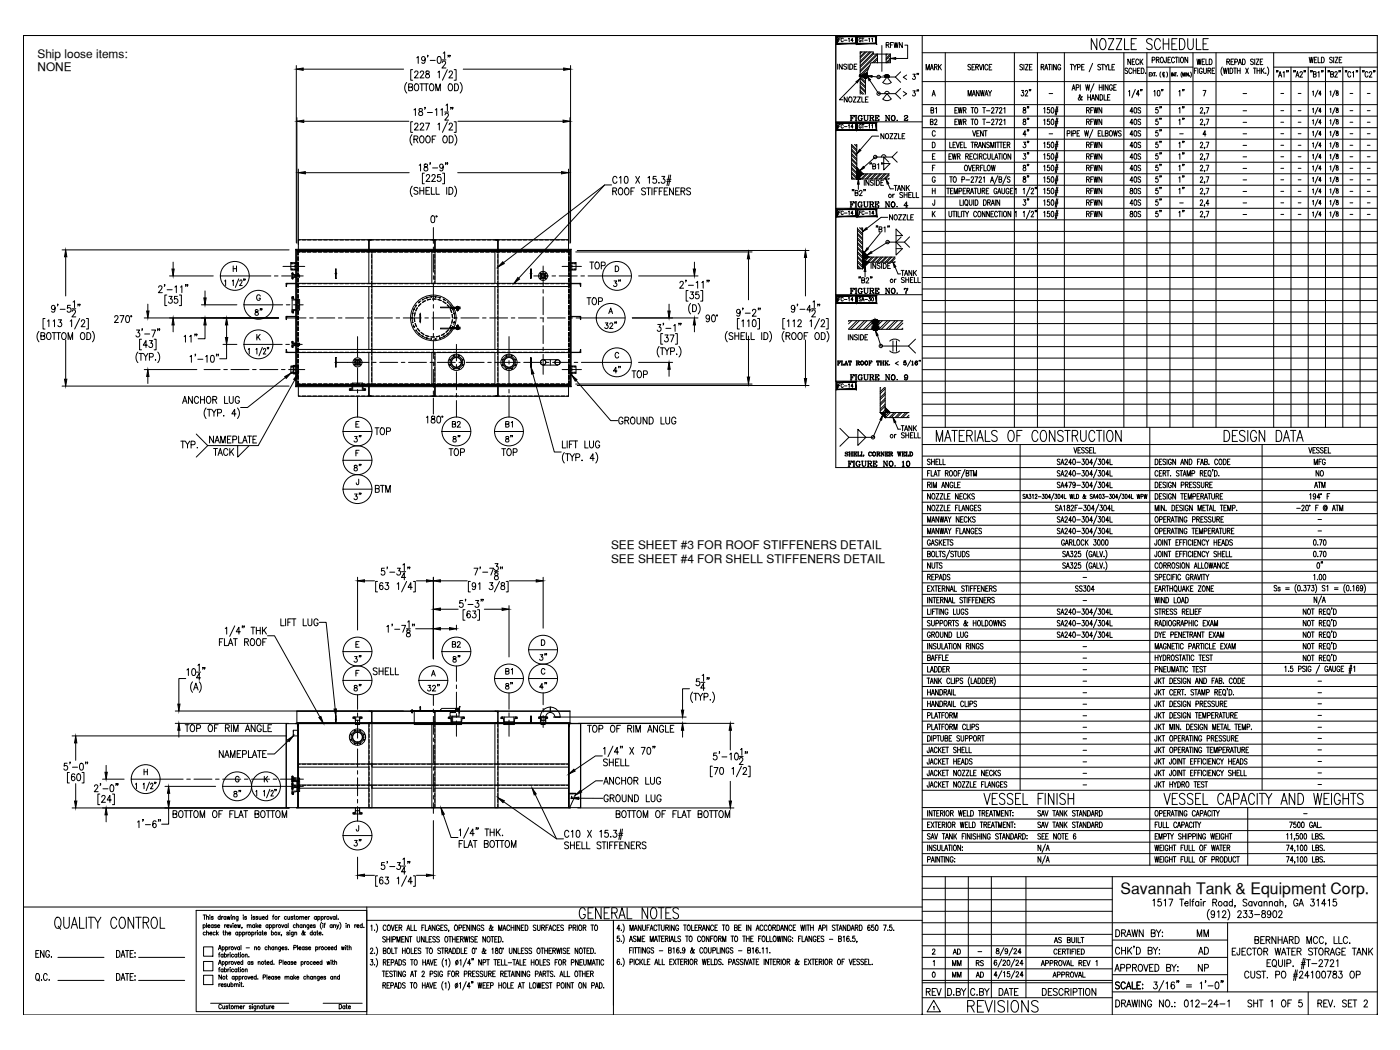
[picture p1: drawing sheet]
<svg xmlns="http://www.w3.org/2000/svg" width="610mm" height="457mm" viewBox="0 0 610 457" stroke-linecap="round" stroke-linejoin="round" font-family="sans-serif">
<defs><g id="words">
<g font-size="9.3">
<text x="22.9" y="406">QUALITY CONTROL</text>
<text x="420.5" y="442">REVISIONS</text>
</g>
<g font-size="8.8">
<text x="474.1" y="22.9">NOZZLE SCHEDULE</text>
<text x="251.5" y="401.5">GENERAL NOTES</text>
</g>
<g font-size="8.4">
<text x="406.8" y="193.3">MATERIALS OF CONSTRUCTION</text>
<text x="532" y="193.3">DESIGN DATA</text>
<text x="427.6" y="351.4">VESSEL FINISH</text>
<text x="505.9" y="351.4">VESSEL CAPACITY AND WEIGHTS</text>
</g>
<text font-size="7.1" x="79.4" y="150.3">11&quot;</text>
<text font-size="6.9" x="487.9" y="389.3">Savannah Tank &amp; Equipment Corp.</text>
<g font-size="6.6">
<text x="254.7" y="134.1">TOP</text>
<text x="110.1" y="138.6">8&quot;</text>
<text x="274.5" y="165.8">TOP</text>
<text x="268.5" y="185.9">GROUND LUG</text>
<text x="92.1" y="199.7">TACK</text>
<text x="194.7" y="199.7">TOP</text>
<text x="217.7" y="199.7">TOP</text>
<text x="153.1" y="206.4">8&quot;</text>
<text x="79.7" y="320">TOP OF RIM ANGLE</text>
<text x="74.4" y="357.4">BOTTOM OF FLAT BOTTOM</text>
<text x="267.4" y="357.4">BOTTOM OF FLAT BOTTOM</text>
<text x="153.1" y="369.7">3&quot;</text>
<text x="485.1" y="409.2">DRAWN BY:</text>
<text x="520.3" y="409.2">MM</text>
</g>
<g font-size="6.2">
<text x="255.8" y="118.2">TOP</text>
<text x="266.3" y="125.9">3&quot;</text>
<text x="262.5" y="144.3">32&quot;</text>
<text x="271.3" y="163.7" transform="rotate(-90 271.3 163.7)">4&quot;</text>
<text x="162.3" y="190.5">TOP</text>
<text x="78" y="196.1">TYP.</text>
<text x="90.3" y="194">NAMEPLATE</text>
<text x="153.1" y="193.7">3&quot;</text>
<text x="196.5" y="193.7">8&quot;</text>
<text x="219.1" y="193.7">8&quot;</text>
<text x="162.6" y="215.5">BTM</text>
<text x="153.1" y="218.7">3&quot;</text>
<text x="153.1" y="289.6">3&quot;</text>
<text x="196.5" y="289.6">8&quot;</text>
<text x="239.2" y="288.6" transform="rotate(-90 239.2 288.6)">3&quot;</text>
<text x="161.6" y="294.9">SHELL</text>
<text x="153.1" y="302">8&quot;</text>
<text x="185.2" y="302">32&quot;</text>
<text x="219.1" y="301.3">8&quot;</text>
<text x="234.2" y="301.3">4&quot;</text>
<text x="255.1" y="320">TOP OF RIM ANGLE</text>
<text x="94.5" y="330.9">NAMEPLATE</text>
<text x="262.1" y="342.5">ANCHOR LUG</text>
<text x="100.9" y="348.2">8&quot;</text>
<text x="262.1" y="350.3">GROUND LUG</text>
<text x="521.1" y="416.6">AD</text>
<text x="535.5" y="417">EJECTOR WATER STORAGE TANK</text>
<text x="484.7" y="424">APPROVED BY:</text>
<text x="521.1" y="424">NP</text>
<text x="484.7" y="431.8">SCALE:</text>
<text x="402.5" y="434.6">REV</text>
<text x="411.7" y="434.6">D.BY</text>
<text x="421.9" y="434.6">C.BY</text>
<text x="434.3" y="434.6">DATE</text>
<text x="453" y="434.6">DESCRIPTION</text>
<text x="485.1" y="439.6">DRAWING NO.:</text>
<text x="514.7" y="439.6">012-24-1</text>
<text x="542.6" y="439.6">SHT 1 OF 5</text>
<text x="572.9" y="439.6">REV. SET 2</text>
</g>
<g font-size="5.7">
<text x="490.4" y="29.3">NECK</text>
<text x="520.3" y="29.3">WELD</text>
<text x="402.5" y="31.7">MARK</text>
<text x="449.1" y="50.4" transform="rotate(-90 449.1 50.4)">8&quot;</text>
<text x="472.4" y="50.4">RFWN</text>
<text x="491.1" y="50.4">40S</text>
<text x="506.9" y="50.4" transform="rotate(-90 506.9 50.4)">5&quot;</text>
<text x="449.1" y="55.4" transform="rotate(-90 449.1 55.4)">8&quot;</text>
<text x="506.9" y="55.4" transform="rotate(-90 506.9 55.4)">5&quot;</text>
<text x="422.6" y="60.7">VENT</text>
<text x="449.1" y="65.6" transform="rotate(-90 449.1 65.6)">3&quot;</text>
<text x="472.4" y="65.6">RFWN</text>
<text x="491.1" y="60.7">40S</text>
<text x="491.1" y="65.6">40S</text>
<text x="506.9" y="65.6" transform="rotate(-90 506.9 65.6)">5&quot;</text>
<text x="472.4" y="70.6">RFWN</text>
<text x="491.1" y="70.6">40S</text>
<text x="449.1" y="75.5" transform="rotate(-90 449.1 75.5)">8&quot;</text>
<text x="472.4" y="75.5">RFWN</text>
<text x="491.1" y="75.5">40S</text>
<text x="506.9" y="75.5" transform="rotate(-90 506.9 75.5)">5&quot;</text>
<text x="449.1" y="80.8" transform="rotate(-90 449.1 80.8)">8&quot;</text>
<text x="472.4" y="80.8">RFWN</text>
<text x="491.1" y="80.8">40S</text>
<text x="388.4" y="84.3">TANK</text>
<text x="472.4" y="85.7">RFWN</text>
<text x="491.1" y="85.7">80S</text>
<text x="506.9" y="85.7" transform="rotate(-90 506.9 85.7)">5&quot;</text>
<text x="449.1" y="90.7" transform="rotate(-90 449.1 90.7)">3&quot;</text>
<text x="472.4" y="90.7">RFWN</text>
<text x="472.4" y="95.6">RFWN</text>
<text x="491.1" y="90.7">40S</text>
<text x="491.1" y="95.6">80S</text>
<text x="506.9" y="90.7" transform="rotate(-90 506.9 90.7)">5&quot;</text>
<text x="386.3" y="97">NOZZLE</text>
<text x="391.6" y="121.4">TANK</text>
<text x="369.4" y="129.1">FIGURE NO. 7</text>
<text x="196.1" y="187.3">B2</text>
<text x="219.4" y="187.3">B1</text>
<text x="571.5" y="203.6">MFG</text>
<text x="572.2" y="208.5">NO</text>
<text x="402.9" y="248.7">NUTS</text>
<text x="577.1" y="248.7" transform="rotate(-90 577.1 248.7)">0&quot;</text>
<text x="196.1" y="282.9">B2</text>
<text x="219.4" y="294.9">B1</text>
<text x="413.8" y="426.9">MM</text>
<text x="424" y="426.9">AD</text>
</g>
<g font-size="5.3">
<text x="384.9" y="21.9">RFWN</text>
<text x="516.8" y="43" transform="rotate(-90 516.8 43)">1&quot;</text>
<text x="369.4" y="53.6">FIGURE NO. 2</text>
<text x="408.9" y="50.4" transform="rotate(-90 408.9 50.4)">B1</text>
<text x="516.8" y="50.4" transform="rotate(-90 516.8 50.4)">1&quot;</text>
<text x="404.3" y="55.4">B2</text>
<text x="472.4" y="55.4">RFWN</text>
<text x="491.1" y="55.4">40S</text>
<text x="516.8" y="65.6" transform="rotate(-90 516.8 65.6)">1&quot;</text>
<text x="516.8" y="75.5" transform="rotate(-90 516.8 75.5)">1&quot;</text>
<text x="516.8" y="85.7" transform="rotate(-90 516.8 85.7)">1&quot;</text>
<text x="369.4" y="91.4">FIGURE NO. 4</text>
<text x="516.8" y="95.6" transform="rotate(-90 516.8 95.6)">1&quot;</text>
<text x="386.6" y="124.2">or SHELL</text>
<text x="369.4" y="166.5">FIGURE NO. 9</text>
<text x="386.6" y="191.9">or SHELL</text>
<text x="391.6" y="188.7">TANK</text>
<text x="368.3" y="204.3">FIGURE NO. 10</text>
<text x="571.5" y="213.4">ATM</text>
<text x="402.9" y="238.5">GASKETS</text>
<text x="467.4" y="258.6">SS304</text>
<text x="402.9" y="278.7">GROUND LUG</text>
<text x="414.2" y="416.6">AD</text>
<text x="413.8" y="421.6">MM</text>
<text x="424" y="421.6">RS</text>
</g>
<g font-size="5.2">
<text x="16.3" y="25.3">Ship loose items:</text>
<text x="16.3" y="31.1">NONE</text>
<text x="266.1" y="238.9">SEE SHEET #3 FOR ROOF STIFFENERS DETAIL</text>
<text x="266.1" y="245">SEE SHEET #4 FOR SHELL STIFFENERS DETAIL</text>
</g>
<text font-size="4.9" x="367.2" y="199.7">SHELL CORNER WELD</text>
<g font-size="4.4">
<text x="364.4" y="19.4">FC-14</text>
<text x="364.4" y="94.5">FC-14</text>
<text x="373.2" y="94.5">FC-14</text>
</g>
<g font-size="2.6">
<text x="455.8" y="42">-</text>
<text x="540.5" y="42">-</text>
<text x="556.7" y="42">-</text>
<text x="564.4" y="42">-</text>
<text x="587" y="42">-</text>
<text x="594.4" y="42">-</text>
<text x="540.5" y="49.4">-</text>
<text x="556.7" y="49.4">-</text>
<text x="564.4" y="49.4">-</text>
<text x="587" y="49.4">-</text>
<text x="594.4" y="49.4">-</text>
<text x="455.8" y="59.6">-</text>
<text x="512.9" y="59.6">-</text>
<text x="540.5" y="54.3">-</text>
<text x="540.5" y="59.6">-</text>
<text x="556.7" y="54.3">-</text>
<text x="556.7" y="59.6">-</text>
<text x="564.4" y="54.3">-</text>
<text x="564.4" y="59.6">-</text>
<text x="587" y="54.3">-</text>
<text x="587" y="59.6">-</text>
<text x="594.4" y="54.3">-</text>
<text x="594.4" y="59.6">-</text>
<text x="540.5" y="64.6">-</text>
<text x="556.7" y="64.6">-</text>
<text x="564.4" y="64.6">-</text>
<text x="587" y="64.6">-</text>
<text x="594.4" y="64.6">-</text>
<text x="540.5" y="69.5">-</text>
<text x="556.7" y="69.5">-</text>
<text x="564.4" y="69.5">-</text>
<text x="587" y="69.5">-</text>
<text x="594.4" y="69.5">-</text>
<text x="540.5" y="74.4">-</text>
<text x="556.7" y="74.4">-</text>
<text x="564.4" y="74.4">-</text>
<text x="587" y="74.4">-</text>
<text x="594.4" y="74.4">-</text>
<text x="540.5" y="79.7">-</text>
<text x="556.7" y="79.4">-</text>
<text x="564.4" y="79.4">-</text>
<text x="587" y="79.4">-</text>
<text x="594.4" y="79.4">-</text>
<text x="512.9" y="89.6">-</text>
<text x="540.5" y="84.7">-</text>
<text x="540.5" y="89.6">-</text>
<text x="556.7" y="84.7">-</text>
<text x="556.7" y="89.6">-</text>
<text x="564.4" y="84.7">-</text>
<text x="564.4" y="89.6">-</text>
<text x="587" y="84.7">-</text>
<text x="587" y="89.6">-</text>
<text x="594.4" y="84.7">-</text>
<text x="594.4" y="89.6">-</text>
<text x="540.5" y="94.5">-</text>
<text x="556.7" y="94.5">-</text>
<text x="564.4" y="94.5">-</text>
<text x="587" y="94.5">-</text>
<text x="594.4" y="94.5">-</text>
<text x="572.9" y="227.5">-</text>
<text x="572.9" y="232.5">-</text>
<text x="470.6" y="252.6">-</text>
<text x="470.6" y="262.8">-</text>
<text x="470.6" y="287.9">-</text>
<text x="470.6" y="282.9">-</text>
<text x="470.6" y="292.8">-</text>
<text x="470.6" y="297.7">-</text>
<text x="572.9" y="297.7">-</text>
<text x="470.6" y="303">-</text>
<text x="572.9" y="303">-</text>
<text x="470.6" y="308">-</text>
<text x="572.9" y="307.6">-</text>
<text x="470.6" y="312.9">-</text>
<text x="470.6" y="317.9">-</text>
<text x="572.9" y="317.9">-</text>
<text x="572.9" y="312.6">-</text>
<text x="470.6" y="322.8">-</text>
<text x="572.9" y="322.8">-</text>
<text x="470.6" y="328.1">-</text>
<text x="572.9" y="327.7">-</text>
<text x="470.6" y="333">-</text>
<text x="572.9" y="332.7">-</text>
<text x="470.6" y="338">-</text>
<text x="572.9" y="338">-</text>
<text x="470.6" y="342.9">-</text>
<text x="572.9" y="342.9">-</text>
<text x="566.9" y="355.6">-</text>
<text x="425.1" y="415.6">-</text>
</g>
</g></defs>
<!-- layer: FLG -->
<path d="M179.3 309.6v.1M179.6 309.6v.1M180.5 309.7l-1.7-.1 19.5 .1M180.5 309.6h16.5M198.1 309.6l-1.1 .1M198.3 310.3h-2.3v1.5h3.9" fill="none" stroke="#000" stroke-width=".44"/>
<!-- layer: NECK -->
<g fill="none" stroke="#000" stroke-width=".44">
<path d="M180.4 138.5l.1 1.6M180.5 138.5l.2 1.6M180.7 136.1l-.3 1.6M180.8 136.2l-.3 1.5M181.7 134l-.7 1.4M181.8 134l-.7 1.4M183.2 132.2l-1.1 1.1M183.3 132.3l-1 1.1M185.2 130.9l-1.3 .8M185.3 131l-1.3 .8M187.5 130.2l-1.5 .4M187.6 130.3l-1.6 .4"/>
<path d="M188.3 130.1l1.6 .1M188.3 130.3h1.6M190.7 130.5l1.4 .5M190.7 130.4l1.5 .5M192.8 131.3l1.3 .9M192.9 131.2l1.3 .9M194.7 132.8l1 1.2M194.8 132.7l1 1.3M196 134.7l.6 1.5M196.2 134.6l.6 1.5M196.8 136.9l.2 1.5M196.9 136.9l.2 1.5"/>
<path d="M196.9 139.2l-.3 1.5M197 139.2l-.2 1.6M180.7 140.8l.6 1.5M180.8 140.8l.6 1.5M181.7 143l1 1.2M181.8 142.9l1 1.3M183.3 144.8l1.3 .9M183.4 144.7l1.2 .9M185.3 146.1l1.5 .5M185.3 146l1.5 .4M187.6 146.7l1.6 .1M187.6 146.6l1.6 .1"/>
<path d="M191.5 146.2l-1.6 .4M191.5 146.4l-1.6 .3M193.5 145.1l-1.3 .8M193.6 145.3l-1.4 .8M195.2 143.5l-1.1 1.2M195.3 143.6l-1.1 1.2M196.4 141.5l-.6 1.4 .7-1.4M197.1 310.3v-.6h-16.7v5.8h16.7v-3.7"/>
</g>
<!-- layer: 0 -->
<g fill="none" stroke="#000" stroke-width=".44">
<path d="M10.2 15.5h589.5v426.4h-589.5zM363.9 15.5v188.1h235.8M401.6 15.5v426.4M599.7 15.5h-589.5v426.4M401.6 35.5h198.1M401.6 23h198.1M411.6 23v163.1M441.7 23v163.1M451.7 23v163.1M463.5 23v163.1M489.4 23v163.1M499.4 23v163.1"/>
<path d="M499.4 29.2h20.1M509.4 29.2v156.9M519.5 23v163.1M529.5 23v163.1M554.6 23v163.1M554.6 29.2h45.1M562.1 29.2v156.9M569.6 29.2v156.9M577.2 29.2v156.9M584.7 29.2v156.9M592.2 29.2v156.9M363.9 53.1h37.7"/>
<path d="M401.6 55.6h198.1M401.6 50.6h198.1M401.6 45.6h198.1M401.6 70.6h198.1M401.6 65.6h198.1M401.6 60.6h198.1M401.6 75.7h198.1M363.9 90.7h235.8M401.6 95.7h198.1M401.6 85.7h198.1M401.6 80.7h198.1M401.6 115.8h198.1"/>
<path d="M401.6 110.8h198.1M401.6 105.8h198.1M401.6 100.8h198.1M363.9 128.3h37.7M401.6 135.9h198.1M401.6 130.9h198.1M401.6 125.8h198.1M401.6 120.8h198.1M401.6 140.9h198.1M401.6 145.9h198.1M401.6 150.9h198.1M401.6 155.9h198.1"/>
<path d="M363.9 166h235.8M401.6 161h198.1M401.6 171h198.1M401.6 176h198.1M401.6 181h198.1M401.6 193.6h198.1M401.6 186.1h198.1M401.6 198.6h198.1M444.2 193.6v150.5M500.7 186.1v190.6M549.6 193.6v150.5M401.6 218.7h198.1"/>
<path d="M401.6 208.6h198.1M401.6 213.6h198.1M401.6 238.7h198.1M401.6 233.7h198.1M401.6 228.7h198.1M401.6 223.7h198.1M401.6 258.8h198.1M401.6 253.8h198.1M401.6 248.8h198.1M401.6 243.8h198.1M401.6 263.8h198.1M401.6 268.8h198.1"/>
<path d="M401.6 273.9h198.1M401.6 278.9h198.1M401.6 283.9h198.1M401.6 288.9h198.1M401.6 293.9h198.1M401.6 298.9h198.1M401.6 304h198.1M401.6 309h198.1M401.6 314h198.1M401.6 319h198.1M401.6 324h198.1M401.6 329.1h198.1"/>
<path d="M401.6 334.1h198.1M401.6 339.1h198.1M401.6 344.1h198.1M401.6 356.6h198.1M401.6 351.6h198.1M543.3 351.6v25.1M401.6 376.7h198.1M401.6 371.7h198.1M401.6 366.7h198.1M401.6 361.7h198.1M10.2 394.9h391.4M85.4 396.4h74.3v44.1h-74.3z"/>
<path d="M88.5 398.4h1.1M89 398.4v2M89.9 399.4l.4-.4 .4 .1 .1 1.3M89.9 398.4v2M91.3 398.5h.1M91.4 399.1v1.3M92.8 399.3l-.7-.2v.4l.7 .6-.3 .3-.5-.3M95.9 399.3a.54 .54 0 0 0-.8 0 .54 .54 0 0 0 0 .8 .54 .54 0 0 0 .8 0M95.9 398.4v2M96.5 399v1.4M97.1 399l-.6 .6M98.4 399.3a.54 .54 0 0 0-.8 0 .54 .54 0 0 0 0 .8 .54 .54 0 0 0 .8 0"/>
<path d="M98.4 399v1.4M98.9 399l.3 1.4 .4-1.4 .3 1.4 .3-1.4M100.7 398.5h.1M100.7 399.1v1.3M101.3 399.4l.4-.4 .4 .1 .1 1.3M101.3 399v1.4M103.7 399l-.1 1.8-.6 .1M103.7 399.3a.54 .54 0 0 0-.8 0 .54 .54 0 0 0 0 .8 .54 .54 0 0 0 .8 0M105.9 398.5h.1M105.9 399.1v1.3M107.3 399.3l-.7-.2v.4l.7 .6-.3 .3-.5-.3M109.5 398.5h.1"/>
<path d="M109.5 399.1v1.3M110.9 399.3l-.8-.2v.4l.8 .6-.3 .3-.5-.3M112.3 399.3l-.8-.2v.4l.8 .6-.3 .3-.6-.3M112.8 399l.1 1.2 .4 .2 .4-.4M113.7 399v1.4M114.2 399.6h.9l-.1-.3a.54 .54 0 0 0-.7 .1 .54 .54 0 0 0 .1 .7 .54 .54 0 0 0 .7 0M116.5 399.3a.54 .54 0 0 0-.7 0 .54 .54 0 0 0 0 .8 .54 .54 0 0 0 .7 0M116.5 398.4v2M118.6 399h.6M119.3 398.4l-.4 .4v1.6M121.2 399v1.4M121.9 399l-.7 .6"/>
<path d="M124.7 399.3a.54 .54 0 0 0-.7 0 .54 .54 0 0 0 0 .8 .54 .54 0 0 0 .7 0M125.3 399l.1 1.2 .4 .2 .3-.4M126.1 399v1.4M127.5 399.3l-.7-.2v.4l.7 .6-.3 .3-.5-.3M127.9 399h.6M128.2 398.4v1.6l.4 .4M130.5 399.4l.4-.4 .4 .1 .1 1.3M130.5 399v1.4M131.4 399.4l.8-.3v1.3M132.8 399.6h.9a.47 .47 0 0 0-.4-.6 .47 .47 0 0 0-.5 .6l.4 .8 .5-.3M134.3 399v1.4M134.9 399l-.6 .6"/>
<path d="M137.8 399.3a.56 .56 0 0 0-.8 0 .56 .56 0 0 0 0 .8 .56 .56 0 0 0 .8 0M137.8 399v1.4M138.4 399.3a.54 .54 0 0 1 .8 0 .54 .54 0 0 1 0 .8 .54 .54 0 0 1-.8 0M138.4 399v2M139.9 399.3a.54 .54 0 0 1 .7 0 .54 .54 0 0 1 0 .8 .54 .54 0 0 1-.7 0M139.9 399v2M141.3 399v1.4M142 399l-.7 .6M143.7 399l.5 1.4 .4-1.4M146 399.3a.54 .54 0 0 0-.8 0 .54 .54 0 0 0 0 .8 .54 .54 0 0 0 .8 0M146 399v1.4M146.6 398.4v2"/>
<path d="M159.7 394.9v47M401.6 386.8h82.7M401.6 391.8h82.7M401.6 396.8h82.7M401.6 381.7h198.1M411.6 381.7v52.7M421.6 381.7v52.7M431.7 381.7v52.7M446.7 381.7v52.7M484.3 381.7v60.2M88.5 402.9a.55 .55 0 0 1 .7 0 .55 .55 0 0 1 0 .8 .55 .55 0 0 1-.7 0M88.5 402.6v2"/>
<path d="M88.6 418.6h4.1v4.1h-4.1zM88.6 412.3h4.1v4.1h-4.1zM89.4 406.1l-.1-.2a.57 .57 0 0 0-.8 .6 .57 .57 0 0 0 .9 .4M89.9 406.2l.8-.3 .1 1.2M89.9 402v1.9M89.9 405.2v1.9M90.5 403.2h.9l-.1-.5a.57 .57 0 0 0-.8 .6 .57 .57 0 0 0 .9 .4M91.3 406.4h1l-.1-.4a.57 .57 0 0 0-.7 .1 .57 .57 0 0 0 0 .8 .57 .57 0 0 0 .8 0M92.8 402.9l-.1-.2a.57 .57 0 0 0-.8 .6 .57 .57 0 0 0 .9 .4M92.8 402.6v1.3M93.7 406.1a.55 .55 0 0 0-.8 0 .55 .55 0 0 0 0 .8 .55 .55 0 0 0 .8 0M94.3 402.9l-.8-.2v.4l.8 .6-.4 .2-.5-.2"/>
<path d="M94.3 405.2v1.9M94.6 406.4l.5 .7M94.7 403.2h1l-.1-.4a.55 .55 0 0 0-.8 .1 .55 .55 0 0 0 .1 .8 .55 .55 0 0 0 .8 0M95 405.9l-.7 .9M95.1 413.6l.6-2 .6 2M95.1 420l.6-1.9 .6 1.9M95.2 415.5h.5M95.3 412.9h.8M95.3 419.3h.8M95.8 414.8l-.4 .4v1.6M96.8 412.6a.54 .54 0 0 1 .7-.1 .54 .54 0 0 1 0 .8 .54 .54 0 0 1-.7 0M96.8 419a.56 .56 0 0 1 .8-.1 .56 .56 0 0 1 0 .8l-.3 .3-.5-.3"/>
<path d="M96.8 412.3v1.9M96.8 418.7v1.9M97.1 405.9h.5M97.1 415.8a.54 .54 0 0 0-.7-.1 .54 .54 0 0 0 0 .8 .54 .54 0 0 0 .7 0M97.1 415.5v1.3M97.3 405.2v1.6l.4 .3M97.7 415.8a.56 .56 0 0 1 .8-.1 .56 .56 0 0 1 0 .8 .56 .56 0 0 1-.8 0M97.7 414.8v2M97.8 402.6v1.3M98.2 406.2l.7-.3 .1 1.2M98.2 405.2v1.9M98.2 412.6a.54 .54 0 0 1 .8-.1 .54 .54 0 0 1 0 .8 .54 .54 0 0 1-.8 0"/>
<path d="M98.2 419a.56 .56 0 0 1 .9-.1 .56 .56 0 0 1 0 .8l-.4 .3-.5-.3M98.2 412.3v1.9M98.2 418.7v1.9M98.5 402.6l-.7 .6M98.7 403.2h1l-.1-.4a.57 .57 0 0 0-.7 .1 .57 .57 0 0 0 0 .8 .57 .57 0 0 0 .8 0M99.2 415.5v1.3M99.6 406.4h.9l-.2-.5a.56 .56 0 0 0-.7 .7 .56 .56 0 0 0 .9 .3M99.7 412.3v1.3M99.7 418.7v1.3M99.9 415.5l-.7 .5M100.1 402.6l.5 1.3 .4-1.3M100.2 414.9h.1"/>
<path d="M100.2 415.6v1.2M100.3 412.3l-.6 .5M100.3 418.7l-.6 .5M101.4 402.1h.1M101.5 402.7v1.2M101.7 415.8a.54 .54 0 0 0-.8-.1 .54 .54 0 0 0 0 .8 .54 .54 0 0 0 .8 0M102.1 403.2h.9l-.2-.5a.56 .56 0 0 0-.8 .7 .56 .56 0 0 0 1 .3M102.1 412.3l.4 1.3 .5-1.3M102.1 418.7l.4 1.3 .5-1.3M103.2 415.8a.56 .56 0 0 0-.9-.1 .56 .56 0 0 0 0 .8 .56 .56 0 0 0 .9 0M103.2 415.5v1.3M103.4 419.2h.9l-.1-.3a.55 .55 0 0 0-.7 .1 .55 .55 0 0 0 0 .7 .55 .55 0 0 0 .8 0"/>
<path d="M103.4 402.6l.3 1.3 .4-1.3 .3 1.3 .3-1.3M103.5 406.1l-.1-.2a.56 .56 0 0 0-.8 .7 .56 .56 0 0 0 .9 .3M103.5 405.9v1.2M103.6 415.5h.6M103.8 414.8v1.6l.4 .4M104.2 406.1l.1-.2a.57 .57 0 0 1 .8 .6 .57 .57 0 0 1-.9 .4M104.2 405.9v1.9M104.3 412.6a.54 .54 0 0 0-.8-.1 .54 .54 0 0 0 0 .8 .54 .54 0 0 0 .8 0M104.3 412.3v1.3M104.6 414.9h.1M104.7 415.6v1.2M104.9 411.6v2"/>
<path d="M105.4 403.8l-.2 .5M105.6 406.1l.2-.2a.57 .57 0 0 1 .8 .6 .57 .57 0 0 1-1 .4M105.6 405.9v1.9M105.7 419a.56 .56 0 0 0-.8-.1 .56 .56 0 0 0-.1 .8l.3 .3 .6-.3M105.7 418.1v1.9M106.8 415.9l.4-.4 .4 .1v1.2M106.8 415.5v1.3M107.1 405.9v1.2M107.2 412.7h1.4M107.6 403l.8-.3 .1 1.2M107.6 402.6v1.3M107.7 405.9l-.6 .5"/>
<path d="M108.4 416.6h.1M108.5 403l.8-.3 .1 1.2M108.8 419a.56 .56 0 0 0-.8-.1 .56 .56 0 0 0 0 .8l.3 .3 .5-.3M108.8 418.7v1.3M109.6 406.1l.2-.2a.57 .57 0 0 1 .8 .6 .57 .57 0 0 1-1 .4M109.6 405.9v1.9M110.2 419l-.7-.2v.4l.7 .5-.3 .3-.5-.3M110.9 402.9l-.2-.2a.56 .56 0 0 0-.8 .7 .56 .56 0 0 0 1 .3M110.9 412.6l.3-.3 .4 .1 .1 1.2M110.9 402.6v1.3M110.9 412.3v1.3M111.1 405.9v1.2"/>
<path d="M111.5 402v1.9M111.7 405.9l-.6 .5M111.8 403.2l.5 .7M112 405.3h.1M112.1 405.9v1.2M112.3 402.6l-.8 1M112.4 419.1l.8-.3 .1 1.2M112.4 418.7v1.3M112.7 403.2h1l-.2-.5a.57 .57 0 0 0-.8 .6 .57 .57 0 0 0 1 .4M113.6 406.1l-.2-.2a.57 .57 0 0 0-.8 .6 .57 .57 0 0 0 1 .4M113.6 405.9v1.2M114.1 405.9h.5"/>
<path d="M114.3 405.2v1.6l.4 .3M115 406.4h1l-.1-.4a.57 .57 0 0 0-.7 .1 .57 .57 0 0 0 0 .8 .57 .57 0 0 0 .8 0M115.2 418.7h.6M115.5 418.1v1.5l.4 .4M116.2 419.2h1l-.1-.3a.55 .55 0 0 0-.8 .1 .55 .55 0 0 0 .1 .7 .55 .55 0 0 0 .8 0M116.3 412.6a.54 .54 0 0 0-.8-.1 .54 .54 0 0 0 0 .8 .54 .54 0 0 0 .8 0M116.7 402.9l-.2-.2a.56 .56 0 0 0-.7 .7 .56 .56 0 0 0 .9 .3M116.7 402.6v1.3M116.9 412.6l.3-.3 .4 .1 .1 1.2M116.9 411.6v2M117.3 402.9l.2-.2a.56 .56 0 0 1 .8 .7 .56 .56 0 0 1-1 .3M117.3 402.6v2"/>
<path d="M118.2 406.1l.1-.2a.56 .56 0 0 1 .8 .7 .56 .56 0 0 1-.9 .3M118.2 405.2v1.9M118.6 419a.56 .56 0 0 0-.9-.1 .56 .56 0 0 0 0 .8l.3 .3 .6-.3M118.6 418.1v1.9M118.8 402.9l.2-.2a.56 .56 0 0 1 .7 .7 .56 .56 0 0 1-.9 .3M118.8 402.6v2M119.2 412.6a.54 .54 0 0 0-.8-.1 .54 .54 0 0 0 0 .8 .54 .54 0 0 0 .8 0M119.3 419.8h.1M119.2 412.3v1.3M119.8 412.6l.4-.3 .4 .1 .1 1.2M119.8 412.3v1.3M120.3 402.6v1.3"/>
<path d="M120.9 402.6l-.6 .6M121.1 405.9l.8 1.2M121.6 419.1l.9-.1 .1-.8-1-.1v1.9M121.9 405.9l-.8 1.2M122.2 412.3l-.1 1.7-.6 .1M122.2 412.6a.54 .54 0 0 0-.8-.1 .54 .54 0 0 0 0 .8 .54 .54 0 0 0 .8 0M122.6 402.6l.5 1.3 .5-1.3M122.6 407l-.1 .5M122.7 412.8h.9v-.3a.54 .54 0 0 0-.8 .1 .54 .54 0 0 0 .1 .7 .54 .54 0 0 0 .7 0M123.3 418.1v1.9M123.8 419.2h.9a.48 .48 0 0 0-.4-.5 .48 .48 0 0 0-.5 .5l.2 .7 .7-.2M124.9 402.9a.56 .56 0 0 0-.8 0 .56 .56 0 0 0 0 .8 .56 .56 0 0 0 .8 0"/>
<path d="M124.9 402.6v1.3M125 412.6l-.3-.3-.6 .3 .8 .4v.5l-.8-.2M125.5 402v1.9M125.6 413.4h.1M125.7 406.1l-.3-.2-.6 .2 .8 .5v.4l-.8-.1M126.1 419a.56 .56 0 0 0-.8-.1 .56 .56 0 0 0 0 .8l.3 .3 .5-.3M126.1 418.7v1.3M126.1 405.3h.1M126.2 405.9v1.2M127.5 419l-.7-.2v.4l.7 .5-.3 .3-.5-.3M127.7 405.9l-.1 1.7-.6 .1M127.7 406.1l-.2-.2a.56 .56 0 0 0-.7 .7 .56 .56 0 0 0 .9 .3"/>
<path d="M127.9 412.6h1v-.9l-1-.1v2M128 419.2h.9v-.3a.56 .56 0 0 0-.8 0 .56 .56 0 0 0 .1 .8 .56 .56 0 0 0 .7 0M128.3 406.2l.8-.3 .1 1.2M128.3 405.9v1.2M128.6 402.9l-.1-.2a.56 .56 0 0 0-.8 .7 .56 .56 0 0 0 .9 .3M129.2 403l.7-.3 .1 1.2M129.2 402v1.9M129.6 411.6v2M130.1 412.8h.9v-.3a.54 .54 0 0 0-.8 .1 .54 .54 0 0 0 .1 .7 .54 .54 0 0 0 .7 0M131.1 419a.56 .56 0 0 1 .9-.1 .56 .56 0 0 1 0 .8l-.3 .3-.6-.3M131.1 418.7v1.9M131.5 402.9l-.1-.2a.57 .57 0 0 0-.8 .6 .57 .57 0 0 0 .9 .4"/>
<path d="M131.5 402.6v1.3M132.2 403l.7-.3 .1 1.2M132.2 402.6v1.3M132.4 412.6a.54 .54 0 0 0-.7-.1 .54 .54 0 0 0 0 .8 .54 .54 0 0 0 .7 0M132.4 412.3v1.3M132.6 418.7v1.3M132.9 406l-.1-.1a1.08 1.08 0 0 1-1.3 1.1l-.1-.6 .8-.7-.2-.5v1l.5 .8h.4M133.3 418.7l-.7 .5M133.8 412.6l-.3-.3-.5 .3 .8 .4v.5l-.8-.2M134.4 412.8h.9a.47 .47 0 0 0-.5-.6 .47 .47 0 0 0-.4 .6l.2 .7 .7-.2M134.5 402.6l-.1 1.8-.6 .1M134.5 402.9l-.1-.2a.57 .57 0 0 0-.9 .6 .57 .57 0 0 0 1 .4"/>
<path d="M135 403.2h1l-.2-.5a.57 .57 0 0 0-.8 .6 .57 .57 0 0 0 1 .4M136 406.1l-.2-.2a.57 .57 0 0 0-.8 .6 .57 .57 0 0 0 1 .4M136 419a.56 .56 0 0 0-.9-.1 .56 .56 0 0 0 0 .8l.3 .3 .6-.3M136 405.2v1.9M136.4 419.2h1l-.1-.3a.56 .56 0 0 0-.7 0 .56 .56 0 0 0 0 .8 .56 .56 0 0 0 .8 0M137.3 402.9l-.8-.2v.4l.8 .6-.3 .2-.6-.2M137.4 406.1l-.1-.2a.57 .57 0 0 0-.8 .6 .57 .57 0 0 0 .9 .4M137.4 412.6a.54 .54 0 0 1 .8-.1 .54 .54 0 0 1 0 .8 .54 .54 0 0 1-.8 0M137.4 405.9v1.2M137.4 412.3v1.9M137.8 419.2l1-.1a.52 .52 0 0 0-.7-.4 .52 .52 0 0 0-.3 .7l.4 .6 .6-.3M137.9 405.9h.6"/>
<path d="M138.2 405.2v1.6l.3 .3M138.9 406.4h1l-.2-.5a.57 .57 0 0 0-.8 .6 .57 .57 0 0 0 1 .4M138.9 412.3v1.3M139.6 412.3l-.7 .5M140 401.6a2.19 2.19 0 0 0 0 3M140.2 419a.54 .54 0 0 0-.8 0 .54 .54 0 0 0 0 .7 .54 .54 0 0 0 .8 0M140.2 418.1v1.9M140.5 407h.1M140.5 402.1h.1M140.6 402.7v1.2M141 402.6h.6M141.7 402l-.4 .4v1.5"/>
<path d="M142.3 412.6a.54 .54 0 0 0-.8-.1 .54 .54 0 0 0 0 .8 .54 .54 0 0 0 .8 0M142.4 418.7l.3 1.3 .3-1.3 .3 1.3 .3-1.3M142.7 412.8h1a.49 .49 0 0 0-.5-.6 .49 .49 0 0 0-.5 .6l.5 .8 .5-.3M144.1 418.1h.1M144.2 412.8h.9a.47 .47 0 0 0-.5-.6 .47 .47 0 0 0-.4 .6l.2 .7 .7-.2M144.2 418.8v1.2M144.6 402.9a.55 .55 0 0 0-.7 0 .55 .55 0 0 0 0 .8 .55 .55 0 0 0 .7 0M144.6 402.6v1.3M144.6 418.7h.6M144.9 418.1v1.5l.3 .4M145.2 403l.8-.3 .1 1.2M145.2 402.6v1.3"/>
<path d="M145.7 419.1l.8-.3 .1 1.2M145.7 418.1v1.9M146.5 412.6a.54 .54 0 0 0-.8-.1 .54 .54 0 0 0 0 .8 .54 .54 0 0 0 .8 0M146.5 411.6v2M146.6 402.6l.5 1.3 .4-1.3M147.1 403.9l-.6 .7M147.3 400.1h.1M147.9 401.6a2.19 2.19 0 0 1 0 3M148.7 412.3l.3 1.3 .3-1.3 .3 1.3 .3-1.3M150.4 411.7h.1M150.5 412.4v1.2M150.7 402.1h.1"/>
<path d="M150.7 402.7v1.2M150.9 412.3h.6M151.2 411.6v1.6l.4 .4M151.3 403l.4-.4 .4 .1 .1 1.2M151.3 402.6v1.3M152 412.6l.4-.3 .4 .1 .1 1.2M152 411.6v2M154.5 402.6v1.3M155.1 402.6l-.6 .6M155.4 403.2h.9l-.1-.5a.56 .56 0 0 0-.8 .7 .56 .56 0 0 0 .9 .3M157.7 402.9l-.1-.2a.57 .57 0 0 0-.8 .6 .57 .57 0 0 0 .9 .4M157.7 402v1.9"/>
<path d="M158.4 403.7h.1M159.7 400.7h241.9M267.1 400.7v41.2M401.6 406.8h82.7M401.6 411.8h82.7M401.6 416.9h132.9M401.6 401.8h198.1M484.3 409.3h50.2M534.5 401.8v30.1M88.6 424.7h4.1v4h-4.1zM91.7 436.9h34M95.2 421.9h.5"/>
<path d="M95.3 428.3v1.3M95.8 421.3l-.4 .3v1.6M96 428.3l-.7 .6M96.3 428.9h.9l-.1-.4a.57 .57 0 0 0-.7 .1 .57 .57 0 0 0 0 .8 .57 .57 0 0 0 .8 0M96.4 424.5v1.9l-1.1-1.9v1.9M96.4 437.8a.59 .59 0 0 0-.7-.5 .59 .59 0 0 0-.4 .7v.5a.59 .59 0 0 0 .4 .8 .59 .59 0 0 0 .7-.5M97 438l.1 1.1 .3 .2 .4-.4M97.1 422.2a.55 .55 0 0 0-.7 0 .55 .55 0 0 0 0 .7 .55 .55 0 0 0 .7 0M97.1 421.9v1.3M97.7 422.2a.56 .56 0 0 1 .8-.1 .56 .56 0 0 1 0 .8 .56 .56 0 0 1-.8 0M97.7 421.3v1.9M97.8 438v1.3"/>
<path d="M98.4 425.1h.5M98.5 428.6l-.8-.2v.4l.8 .6-.3 .2-.5-.2M98.6 424.5v1.6l.4 .3M99.1 428.3l.1 1.2 .7-.3M99.2 438.2l-.7-.2v.4l.7 .6-.3 .3-.5-.3M99.2 421.9v1.3M99.6 438h.6M99.9 421.9l-.7 .6M99.9 437.3v1.6l.3 .4M99.9 428.3v1.3M100.2 421.4h.1M100.2 422v1.2"/>
<path d="M100.6 428.6l.1-.2a.57 .57 0 0 1 .8 .6 .57 .57 0 0 1-.9 .4M100.6 427.7v1.9M101.7 422.2l-.1-.2a.57 .57 0 0 0-.8 .6 .57 .57 0 0 0 .9 .3M102 425.4l-.2-.2a.56 .56 0 0 0-.8 .6 .56 .56 0 0 0 1 .3M102 425.1v1.3M102.1 428.7l.7-.3 .1 1.2M102.1 428.3v1.3M102.2 438.3l.8-.3 .1 1.3M102.2 438v1.3M102.6 425.4l.1-.2a.57 .57 0 0 1 .8 .6 .57 .57 0 0 1-.9 .3M102.6 425.1v1.9M102.9 428.7l.8-.3v1.2"/>
<path d="M103.1 438.3l.7-.3 .1 1.3M103.2 422.2a.56 .56 0 0 0-.9-.1 .56 .56 0 0 0 0 .8 .56 .56 0 0 0 .9 0M103.2 421.9v1.3M103.6 421.9h.6M103.8 421.3v1.5l.4 .4M104.1 425.4l.1-.2a.57 .57 0 0 1 .8 .6 .57 .57 0 0 1-.9 .3M104.1 425.1v1.9M104.3 427.8h.1M104.4 428.4v1.2M104.5 438.5h.9a.48 .48 0 0 0-.5-.6 .48 .48 0 0 0-.4 .6l.3 .8 .6-.3M104.6 421.4h.1M104.7 422v1.2"/>
<path d="M104.8 428.3h.6M105.1 427.7v1.8l.4 .1M105.6 425.1v1.3M106 429.4h.1M105.9 438v1.3M106.2 425.1l-.6 .6M106.6 438l-.7 .5M106.8 422.3l.4-.4 .4 .1v1.2M106.8 421.9v1.3M107.9 425.1l.5 1.3 .4-1.3M109.2 425.7h.9v-.4a.56 .56 0 0 0-.8 .1 .56 .56 0 0 0 .1 .7 .56 .56 0 0 0 .7 0M109.4 438.2l-.8-.2v.4l.8 .6-.3 .3-.6-.3"/>
<path d="M109.8 437.4h.1M109.9 438v1.3M111.4 438l-.1 1.7-.6 .1M111.4 438.2a.54 .54 0 0 0-.8 0 .54 .54 0 0 0 0 .8 .54 .54 0 0 0 .8 0M111.6 425.4a.56 .56 0 0 0-.8 0 .56 .56 0 0 0 0 .8 .56 .56 0 0 0 .8-.1M111.6 424.5v1.9M112 438.3l.8-.3 .1 1.3M112 438v1.3M112.3 426.2h.1M114.4 438.2a.54 .54 0 0 0-.8 0 .54 .54 0 0 0 0 .8 .54 .54 0 0 0 .8 0M114.4 438v1.3M114.6 425.5l1-.1v-.8l-1-.1v1.9"/>
<path d="M114.8 438h.6M115 437.3v1.6l.5 .4M115.9 438l.1 1.1 .4 .2 .4-.4M116.2 424.5v1.9M116.8 425.7h.9l-.2-.5a.56 .56 0 0 0-.7 .6 .56 .56 0 0 0 .9 .3M116.8 438v1.3M117.4 438v1.3M118 438l-.6 .5M118.3 438.5h1a.48 .48 0 0 0-.5-.6 .48 .48 0 0 0-.5 .6l.4 .8 .6-.3M119.1 425.4l-.1-.2a.57 .57 0 0 0-.8 .6 .57 .57 0 0 0 .9 .3M119.1 425.1v1.3M120.5 425.4l-.3-.3-.5 .3 .8 .4v.5l-.8-.2"/>
<path d="M121 425.7h.9v-.4a.57 .57 0 0 0-.8 .1 .57 .57 0 0 0 .1 .8 .57 .57 0 0 0 .7-.1M124.1 425.5l.4-.4 .4 .1 .1 1.2M124.1 425.1v1.3M125 425.5l.8-.3v1.2M127.3 425.4a.55 .55 0 0 0-.8 0 .55 .55 0 0 0 0 .7 .55 .55 0 0 0 .8 0M127.3 425.1v1.3M127.9 424.5v1.9M128.3 425.7l.5 .7M128.7 425.1l-.8 1M129.2 425.7h.9l-.2-.5a.56 .56 0 0 0-.7 .6 .56 .56 0 0 0 .9 .3M133.2 425.4l-.2-.2a.56 .56 0 0 0-.8 .6 .56 .56 0 0 0 1 .3M133.7 425.5l.8-.3 .1 1.2"/>
<path d="M133.7 424.5v1.9M136 425.4l-.1-.2a.56 .56 0 0 0-.8 .6 .56 .56 0 0 0 .9 .3M136 425.1v1.3M136.7 425.5l.7-.3 .1 1.2M136.7 425.1v1.3M139 425.1l-.1 1.8h-.6M139 425.4l-.2-.2a.56 .56 0 0 0-.7 .6 .56 .56 0 0 0 .9 .3M139.6 425.7h.9l-.2-.5a.56 .56 0 0 0-.7 .6 .56 .56 0 0 0 .9 .3M140.7 436.9h17M141.8 425.4l-.3-.3-.5 .3 .8 .4v.5l-.8-.2M144.9 425.4l-.2-.2a.57 .57 0 0 0-.8 .6 .57 .57 0 0 0 1 .3M144.9 425.1v1.3"/>
<path d="M145.5 425.5l.7-.3 .1 1.2M145.5 425.1v1.3M147.7 437.3a.98 .98 0 0 1 1.1 1 .98 .98 0 0 1-1.1 1zM147.8 425.4l-.1-.2a.57 .57 0 0 0-.8 .6 .57 .57 0 0 0 .9 .3M147.8 424.5v1.9M150.2 438.2a.56 .56 0 0 0-.8 0 .56 .56 0 0 0 0 .8 .56 .56 0 0 0 .8 0M150.2 438v1.3M150.7 438h.5M150.9 437.3v1.6l.3 .4M151.7 438.5l.9-.2a.53 .53 0 0 0-.8 0 .53 .53 0 0 0 0 .7 .53 .53 0 0 0 .8 0M401.6 421.9h82.7M401.6 427.9h82.7"/>
<path d="M401.6 426.9h82.7M401.6 434.4h82.7M484.3 431.9h115.4M484.3 424.4h50.2M569.6 431.9v10"/>
<circle cx="120.2" cy="399.6" r=".6"/>
<circle cx="129.5" cy="399.6" r=".61"/>
<circle cx="142.8" cy="399.6" r=".61"/>
<circle cx="101.1" cy="412.9" r=".61"/>
<circle cx="101.1" cy="419.3" r=".61"/>
<circle cx="105.7" cy="416.1" r=".6"/>
<circle cx="108.5" cy="406.5" r=".61"/>
<circle cx="112.8" cy="412.8" r=".6"/>
<circle cx="114.3" cy="419.3" r=".6"/>
<circle cx="120.1" cy="406.5" r=".6"/>
<circle cx="121.7" cy="403.2" r=".6"/>
<circle cx="134.1" cy="419.3" r=".6"/>
<circle cx="140.4" cy="412.8" r=".6"/>
<circle cx="97.5" cy="425.7" r=".6"/>
<circle cx="101.1" cy="438.6" r=".61"/>
<circle cx="105.7" cy="422.5" r=".6"/>
<circle cx="107" cy="425.7" r=".6"/>
</g>
<!-- layer: SHOP TAG -->
<path d="M401.6 441.9h.1M599.7 441.9h.1" fill="none" stroke="#000" stroke-width=".44"/>
<!-- layer: QC -->
<g fill="none" stroke="#000" stroke-width=".44">
<path d="M15.6 415.3h.9M17 413.9h-1.4v3h1.4M19.2 413.9v3l-1.6-3v3M21.5 414.6a.84 .84 0 0 0-1-.7 .84 .84 0 0 0-.6 1.1v.7a.86 .86 0 0 0 .8 1.2 .86 .86 0 0 0 .8-1.2h-.5M22.4 416.6v.3zM25.2 416.9h20.1M50.7 413.9a1.59 1.59 0 0 1 1.6 1 1.59 1.59 0 0 1-.5 1.8l-1.1 .2zM52.7 416.9l.8-3 .9 3M53 415.9h1.1M54.6 413.9h1.5M55.4 413.9v3M56.7 415.3h.8"/>
<path d="M58.1 413.9h-1.4v3h1.4M58.8 414.8v.3zM58.8 416.6v.3zM60.4 416.9h20M15.9 424l.3-.1a1.58 1.58 0 0 1 1.1 1.5 1.58 1.58 0 0 1-1.1 1.5 2.13 2.13 0 0 1-.3-2.9zM16.5 426.3l.6 .9M18.1 426.6v.3zM20.6 424.6a.84 .84 0 0 0-1.1-.7 .84 .84 0 0 0-.5 1.1v.8a.84 .84 0 0 0 .5 1.1 .84 .84 0 0 0 1.1-.7M21.4 426.6v.3zM25.2 426.9h20.1M50.7 423.9a1.62 1.62 0 0 1 1.6 1.1 1.62 1.62 0 0 1-.5 1.8l-1.1 .1zM52.7 426.9l.8-3 .9 3"/>
<path d="M53 425.9h1.1M54.6 423.9h1.5M55.4 423.9v3M56.7 425.3h.8M58.1 423.9h-1.4v3h1.4M58.8 424.9v.3zM58.8 426.6v.3zM60.4 426.9h20"/>
</g>
<!-- layer: TEXT -->
<g fill="none" stroke="#000" stroke-width=".44">
<path d="M375 16.9a.5 .5 0 0 0-.6-.3 .5 .5 0 0 0-.4 .6v.4a.5 .5 0 0 0 .5 .6 .5 .5 0 0 0 .5-.6h-.3M375.3 16.6h.9M375.7 16.6v1.6M376.5 17.5h1.1M378.3 16.9l.3-.3v1.6M379.5 16.9l.4-.3v1.6M394 19.7h1.2v5.8h-5.4M364.7 27.9v2.3M366.7 27.9v2.3l-1.3-2.3v2.3M368.7 28.3l-.5-.4-.8 .4 .2 .5 1.1 .7-.5 .7-.8-.3M369.3 27.9v2.3M370 27.9a1.13 1.13 0 0 1 1.3 1.1 1.13 1.13 0 0 1-1.3 1.2z"/>
<path d="M371.9 29h.8M373 35.8l-7.5 7.6h1.5M373.1 27.9h-1.2v2.3h1.2M374.4 32.9v.2M374.5 32.6v.7M374.5 32.5v.9l2.3 2.3M374.6 32.5v.9v-.8M374.6 22.6h5.6v1h1.9M374.6 22.6v18.4M374.6 36.1l2.2 2.2M374.6 38.1l2.2 2.2M374.6 34.1l2.2 2.2"/>
<path d="M374.6 37.4l2.2 2.3M374.6 39.4l1.6 1.6M374.6 35.4l2.2 2.3M374.6 22.6v.1M375.3 22.6l-.7 .7M375.4 33l1.4 1.3M376.1 33l.7 .7M376.6 22.6l-2 2.1M376.8 33h-2.2h2.2M376.8 32.9v1.4v-1.4M376.8 33v8M376.9 32.8v1.5v-1.4"/>
<path d="M376.9 32.7v1.6v-1.5M377 32.5v1.7M377.1 32.3v1.7v-1.6M377.1 32.2l-.1 1.9M377.2 32.1v1.8v-1.7M377.2 32v1.8M377.3 32l-1.1 1M377.3 22.6l-2.7 2.7M377.3 31.7v2M377.4 33.4v-1.8v1.5l-.6 1.3M377.5 31.7v1.4M378.2 29.6l-3.3 3.4"/>
<path d="M378.6 22.6l-4 4.1M378.7 34.9l3.9 5.9h7.3M378.7 28.5l-4.1 4.2M379.3 22.6l-4.7 4.7M379.7 33.3l10.2 .2M380.2 23l-5.6 5.7M380.3 23.6l-5.7 5.8M381.7 23.6l-7.1 7.1M382.1 27.3h-2.8l-2.5 5.7M382.1 23.6h3.8v3.7l1.8-1.8M382.1 27.1l-.2 .2M382.1 25.1l-2.2 2.2"/>
<path d="M382.1 25.8l-1.5 1.5M382.1 23.8l-7.5 7.5M382.1 23.6v3.7M384.3 35.8l1.1 .7 1.1 .1 1.6-.8M384.5 35.8l1.7-2.3 1.8 2.3M385.2 33.5a.99 .99 0 0 1 1-1 .99 .99 0 0 1 1 1M386.3 23.6l-.4 .4M387.6 23.6l-1.7 1.8M387.7 23.6v3.7h-5.6M387.7 24.1l-1.8 1.9M387.7 26.1l-1.2 1.2M389.9 33.5l2.3 2.3"/>
<path d="M392.2 31.3l-2.3 2.2M392.2 38.5l-2.3 2.3M393.3 39.8l1.5 1-1.5 1M394.8 32.7l-1.5 .9 1.5 1M397.5 39.6h1l-.5 .8a.69 .69 0 0 1 .5 1.1 .69 .69 0 0 1-1.2-.1M397.5 32.3h1l-.5 .9a.68 .68 0 0 1 .5 1.1 .68 .68 0 0 1-1.2-.2M399.4 39.2l-.2 .6M399.4 32l-.2 .5M400 39.2l-.2 .6M400 32l-.2 .5M422.6 28.4l-.4-.4-.7 .4 .1 .6 .7 .3a.63 .63 0 0 1 .2 1 .63 .63 0 0 1-1-.2M423.2 29.2h.8"/>
<path d="M424.4 28h-1.2v2.5h1.2M424.9 29.2l1-.1 .1-.8-1.1-.3v2.5M425.5 29.2l.6 1.3M426.3 39.4v2.4l-1.2-2.4v2.4M426.5 28l.6 2.5 .7-2.5M426.9 39.4l.4 2.4 .4-2.4 .4 2.4 .5-2.4M428.2 28v2.5M430.1 28.6a.68 .68 0 0 0-.8-.5 .68 .68 0 0 0-.5 .9v.5a.68 .68 0 0 0 .5 .9 .68 .68 0 0 0 .8-.5M430.4 39.4l.7 1.1v1.3M430.7 29.2h.7M431.8 39.4l-.7 1.1M431.9 28h-1.2v2.5h1.2"/>
<path d="M444.8 39.4h.9l-.5 .9a.69 .69 0 0 1 .6 1 .69 .69 0 0 1-1.2 0M445.2 28.4l-.4-.4-.7 .4 .1 .6 .7 .3a.63 .63 0 0 1 .2 1 .63 .63 0 0 1-1-.2M445.8 28v2.5M446.4 39.9l.4-.5 .6 .4-1.1 2h1.2M446.5 28h1.2l-1.2 2.5h1.2M448.3 29.2h.7M448.3 39l-.2 .6M448.8 39l-.2 .6M449.4 28h-1.1v2.5h1.1M453.3 29.2l1-.1 .1-.8-1.1-.3v2.5M453.9 29.2l.6 1.3M454.9 30.5l.7-2.5 .7 2.5"/>
<path d="M455.2 29.6h.8M456.4 28h1.2M457 28v2.5M458.1 28v2.5M459.9 28v2.5l-1.1-2.5v2.5M461.8 28.6a.67 .67 0 0 0-.8-.5 .67 .67 0 0 0-.4 .9v.5a.69 .69 0 0 0 .6 1 .69 .69 0 0 0 .6-1h-.4M466 28h1.2M466.6 28v2.5M466.8 39.3l.7-2.4 .7 2.4M467 38.5h.9M467.3 28l.7 1.2v1.3M468.6 38.2l1-.2v-1l-1-.1v2.4"/>
<path d="M468.7 28l-.7 1.2M469.2 29.3l1-.1v-1l-1-.2v2.5M470.4 36.9v2.4M471 29.2h.7M472.1 28h-1.1v2.5h1.1M472.7 36.9l.4 2.4 .5-2.4 .4 2.4 .5-2.4M475.8 27.6l-1.6 3.7M476.4 36.4l-1.6 3.7M478.6 36.9v2.4M478.6 38h1.3M479.2 28.4l-.4-.4-.8 .4 .2 .6 .7 .3a.63 .63 0 0 1 .3 1 .63 .63 0 0 1-1 0l-.2-.2M479.6 28h1.2"/>
<path d="M479.9 36.9v2.4M480.2 28v2.5M480.6 36.9v2.4M480.9 28l.8 1.2v1.3M482.3 28l-.6 1.2M482.5 36.9v2.4l-1.3-2.4v2.4M482.8 28v2.5h1M484.2 29.2h.7M484.4 37.5a.68 .68 0 0 0-.9-.6 .68 .68 0 0 0-.4 .9v.6a.7 .7 0 0 0 .6 .9 .7 .7 0 0 0 .7-.9h-.5M485 38h.6M485.3 28h-1.1v2.5h1.1M486.1 36.9h-1.1v2.4h1.1"/>
<path d="M491 30l-.4-.4-.8 .4 .1 .5 .8 .4a.63 .63 0 0 1 .2 1 .63 .63 0 0 1-1.1-.2M491.4 39.8l.5-.4v2.4M492.8 30.2a.68 .68 0 0 0-.8-.5 .68 .68 0 0 0-.5 .8v.6a.68 .68 0 0 0 .5 .9 .68 .68 0 0 0 .8-.5M493.4 29.6v2.4M494.4 38.9l-1.6 3.7M494.6 29.6v2.4M496.4 29.6h-1.1v2.4h1.1M496.8 39l-.2 .6M496.9 29.6a1.19 1.19 0 0 1 1.3 1.2 1.19 1.19 0 0 1-1.3 1.2zM497.3 39l-.2 .6M498.8 31.8h.1M500.4 32.4h.5"/>
<path d="M501.1 31.6h-.7v1.5h.7M501.4 31.6l.7 1.5M501.7 26.2l1-.2v-1l-1-.1v2.4M502.1 31.6l-.7 1.5M502.4 31.6h.7M502.4 39.8l.5-.4v2.4M502.7 31.6v1.5M503.5 33h.1M503.5 26l1-.1 .1-.8-1.1-.2v2.4M504.1 26l.6 1.3M504.1 39.5l.3-.1a1.36 1.36 0 0 1 0 2.4l-.5-1.1zM505.4 31.3l-.3 1.1 .3 1.2"/>
<path d="M505.5 25l.2-.1a1.27 1.27 0 0 1 .9 1.2 1.27 1.27 0 0 1-.9 1.2 1.63 1.63 0 0 1-.2-2.3zM505.9 39l-.2 .6M506.4 39l-.2 .6M506.5 31.9v1.6h.7M507.1 31.8a.42 .42 0 0 0-.6-.3 .42 .42 0 0 0-.2 .5v.4a.42 .42 0 0 0 .2 .5 .42 .42 0 0 0 .6-.3M507.9 24.9l-.2 2.3h-.5l-.2-.7M508 31.3l.4 1.1-.4 1.2M508.6 26h.7M509.7 24.9h-1.1v2.4h1.1M510.1 31.7v1.5M511.3 31.7v1.5l-.8-1.5v1.5M511.4 25.5l-.4-.6a1.25 1.25 0 0 0-.9 1.2 1.25 1.25 0 0 0 .9 1.2l.4-.6"/>
<path d="M511.6 31.7h.7M511.9 31.7v1.5M512.3 24.9v2.4M512.6 33h.1M513.4 24.9v2.4M514.3 25l.2-.1a1.27 1.27 0 0 1 .9 1.2 1.27 1.27 0 0 1-.9 1.2 1.69 1.69 0 0 1-.2-2.3zM514.6 31.4l-.3 1 .3 1.3M515 33.2v-1.5l.4 1.5 .5-1.5v1.5M516.3 31.7v1.5M517.2 24.9v2.4l-1.3-2.4v2.4M517.5 31.7v1.5l-.8-1.5v1.5M518 33h.1"/>
<path d="M518.4 31.4a1.89 1.89 0 0 1 0 2.3M521.2 29.6h-1.1v2.4M521.6 29.6v2.4M523.5 30.2a.66 .66 0 0 0-.8-.5 .66 .66 0 0 0-.5 .8v.6a.67 .67 0 0 0 .6 .9 .67 .67 0 0 0 .7-.9h-.4M523.9 39.4h1.2l-.9 2.4M524.1 29.6v1.7l.5 .7 .6-.3 .1-2.1M526 30.8l1-.1 .1-.8-1.1-.3v2.4M526.6 30.8l.6 1.2M528.9 29.6h-1.1v2.4h1.1M532.2 29.2a3.1 3.1 0 0 0 0 3.6M532.7 29.6l.4 2.4 .4-2.4 .4 2.4 .5-2.4M534.2 26.9l1-.1v-1l-1-.1v2.4"/>
<path d="M534.8 26.9l.6 1.2M534.9 29.6v2.4M535.6 29.6a1.19 1.19 0 0 1 1.2 1.2 1.19 1.19 0 0 1-1.2 1.2zM536 26.9h.7M537.2 25.7h-1.2v2.4h1.2M537.2 29.6h1.1M537.7 27l1-.1v-1.1l-1-.1v2.4M537.7 29.6v2.4M538.8 29.6v2.4M538.8 30.8h1.2M539.2 28.1l.7-2.4 .7 2.4M539.4 27.3h.9"/>
<path d="M540 29.6v2.4M541 25.7a1.21 1.21 0 0 1 1.2 1.2 1.21 1.21 0 0 1-1.2 1.2zM542.4 29.6l1.2 2.4M543.6 29.6l-1.2 2.4M545.7 26.1l-.4-.4-.6 .1-.1 .7 1 .6 .1 .7-.4 .3-.8-.3M545.7 29.6h1.2M546.3 25.7v2.4M546.3 29.6v2.4M546.9 25.7h1.3l-1.3 2.4h1.3M547.4 30.8h1.2M547.4 29.6v2.4M548.6 29.6v2.4"/>
<path d="M548.8 26.9h.6M549.3 29.6v2.4M549.7 30.7l.8 1.3M549.9 25.7h-1.1v2.4h1.1M550.5 29.6l-1.2 1.7M551.2 31.8h.1M551.8 29.2a3.1 3.1 0 0 1 0 3.6M555.9 30.8l-.1 .6M556.5 30.8l-.2 .6M556.7 33.6l.7-2.4 .7 2.4M557 32.8h.8M558.7 31.6l.4-.4v2.4"/>
<path d="M560.4 30.8l-.2 .6M560.9 30.8l-.1 .6M563.5 30.8l-.2 .6M564 30.8l-.2 .6M564.2 33.6l.7-2.4 .7 2.4M564.5 32.8h.8M566 31.8l.2-.4a.54 .54 0 0 1 .7-.1 .54 .54 0 0 1 .1 .8l-1.1 1.5h1.3M567.9 30.8l-.1 .6M568.4 30.8l-.1 .6M570 24.9l.5 2.4 .4-2.4 .5 2.4 .4-2.4M570.9 30.8l-.2 .6M571.4 30.8l-.2 .6"/>
<path d="M571.5 40l.4-.4v1.9M571.9 32.3l1-.1v-.9l-1-.1v2.4l1.1-.2 .1-.6-.4-.5M572.3 26h.7M573.4 24.9h-1.1v2.4h1.1M573.9 31.6l.4-.4v2.4M573.9 39.3l-1.3 2.9M573.9 24.9v2.4h1.1M575.4 24.9a1.21 1.21 0 0 1 1.2 1.2 1.21 1.21 0 0 1-1.2 1.2zM575.6 30.8l-.2 .6M576.1 30.8l-.2 .6M578.4 30.8l-.2 .6M578.9 30.8l-.2 .6"/>
<path d="M579.1 40l.3-.4v1.9M579.4 32.3l1.1-.1v-.9l-1.1-.1v2.4l1.1-.2 .1-.6-.4-.5M580.1 25.2l-.4-.3-.8 .3 .2 .6 .7 .4a.63 .63 0 0 1 .2 1 .63 .63 0 0 1-1.1-.2M580.7 24.9v2.4M581.2 31.8l.1-.4a.54 .54 0 0 1 .8-.1 .54 .54 0 0 1 .1 .8l-1.1 1.5h1.3M581.3 24.9h1.2l-1.2 2.4h1.2M581.4 39.3l-1.2 2.9M581.9 39.7v.4a1.03 1.03 0 0 1 .7 1.4 .6 .6 0 0 1-.9-.5 .6 .6 0 0 1 .8-.6l.1-.7zM583.1 30.8l-.1 .6M583.1 26h.7M583.6 30.8l-.1 .6M584.3 24.9h-1.2v2.4h1.2"/>
<path d="M585.9 30.8l-.1 .6M586.4 30.8l-.1 .6M588.2 31.8a.68 .68 0 0 0-.9-.6 .68 .68 0 0 0-.4 .9v.6a.68 .68 0 0 0 .4 .9 .68 .68 0 0 0 .9-.6M588.9 31.6l.5-.4v2.4M590.7 30.8l-.2 .6M591.2 30.8l-.2 .6M593.5 30.8l-.2 .6M594 30.8l-.2 .6M595.7 31.8a.67 .67 0 0 0-.9-.6 .67 .67 0 0 0-.4 .9v.6a.67 .67 0 0 0 .4 .9 .67 .67 0 0 0 .9-.6M596.3 31.8l.1-.4a.54 .54 0 0 1 .8-.1 .54 .54 0 0 1 0 .8l-1 1.5h1.2M598.2 30.8l-.2 .6M598.7 30.8l-.2 .6"/>
<path d="M365.2 55h.5M366 54.2h-.8v1.6M367.2 54.6a.5 .5 0 0 0-.6-.4 .5 .5 0 0 0-.4 .6v.4a.5 .5 0 0 0 .4 .6 .5 .5 0 0 0 .6-.4M368.9 42.2v2.3l-1.3-2.3v2.3M369.4 54.5l.4-.3v1.6M369.9 42.3l.2-.1a1.06 1.06 0 0 1 .9 1.2 1.06 1.06 0 0 1-1.1 .9l-.4-.7zM371.5 55.3h-1l.7-1.1v1.6M371.5 42.2h1.3l-1.3 2.3h1.3M373.4 42.2h1.2l-1.2 2.3h1.2M374.6 40.1l.9 .9M375 54.6a.48 .48 0 0 0-.6-.3 .48 .48 0 0 0-.3 .5v.4a.48 .48 0 0 0 .5 .6 .48 .48 0 0 0 .4-.6h-.3M375.3 42.2v2.3h1.1"/>
<path d="M375.7 54.2v1.6M376.8 43.3h.8M378 42.2h-1.2v2.3h1.2M378.3 54.5l.3-.3v1.6M379.6 54.5l.3-.3v1.6M382.6 59.3h-2.9l-5.1 5.9M384.3 43.1l1.6 .7 1.2-.1 1-.6M384.5 43l1.7-2.2 1.8 2.2M384.9 58.2v2.2l-1.3-2.2v2.2M385.2 40.8a.99 .99 0 0 1 1-1 .99 .99 0 0 1 1 1M385.9 58.3l.2-.1a1.09 1.09 0 0 1 .9 1.2 1.09 1.09 0 0 1-1.1 .9l-.4-.7zM387.5 58.2h1.3l-1.3 2.2h1.3"/>
<path d="M389.3 58.2h1.3l-1.3 2.2h1.3M389.9 40.8l2.3 2.2M391.3 58.2v2.2h1.1M392.8 59.2h.8M394 58.2h-1.2v2.2h1.2M405.9 41.8l.7-2.4 .7 2.4M406.1 41h.9M407.2 57.5a.68 .68 0 0 0-.8-.6 .68 .68 0 0 0-.5 .9v.6a.68 .68 0 0 0 .5 .9 .68 .68 0 0 0 .8-.6M415.8 48h.7M415.8 53h.7M416.9 46.8h-1.1v2.4h1.1M416.9 51.9h-1.1v2.4h1.1"/>
<path d="M417.2 46.8l.4 2.4 .5-2.4 .4 2.4 .5-2.4M417.2 51.9l.4 2.4 .5-2.4 .4 2.4 .5-2.4M419.5 48l1-.1v-.9l-1-.2v2.4M419.5 53l1-.1 .1-.8-1.1-.2v2.4M420.1 48l.6 1.2M420.1 53l.6 1.3M421.5 41.8v-2.4l.7 2.4 .7-2.4v2.4M422.8 46.8h1.2M422.8 51.9h1.2M423.3 41.8l.7-2.4 .7 2.4M423.4 46.8v2.4M423.4 51.9v2.4"/>
<path d="M423.6 41h.9M424.7 47l.2-.2a1.27 1.27 0 0 1 .9 1.2 1.27 1.27 0 0 1-.9 1.2 1.67 1.67 0 0 1-.2-2.2zM424.7 52l.2-.1a1.27 1.27 0 0 1 .9 1.2 1.27 1.27 0 0 1-.9 1.2 1.69 1.69 0 0 1-.2-2.3zM427.9 46.8h1.2M427.9 51.9h1.2M428.5 46.8v2.4M428.5 51.9v2.4M428.8 41.8l.7-2.4 .7 2.4M429.1 41h.9M429.5 48.2h1.6M429.5 53.3h1.6M431.8 47.4l.1-.3a.54 .54 0 0 1 .8-.1 .54 .54 0 0 1 0 .8l-1 1.4h1.2"/>
<path d="M431.8 52.5l.1-.4a.56 .56 0 0 1 .8-.1 .56 .56 0 0 1 0 .8l-1 1.5h1.2M433.4 46.8h1.2l-.9 2.4M433.4 51.9h1.2l-.9 2.4M435.2 47.4l.1-.3a.54 .54 0 0 1 .8-.1 .54 .54 0 0 1 0 .8l-1 1.4h1.2M435.2 52.5l.1-.4a.56 .56 0 0 1 .8-.1 .56 .56 0 0 1 0 .8l-1 1.5h1.2M437.1 47.3l.4-.5v2.4M437.1 52.3l.4-.4v2.4M446.8 58.5h-1.3l.8-1.6v2.4M454.5 47.3l.4-.5v2.4M454.5 52.3l.4-.4v2.4M457 46.8h-.9l-.1 1.1a.68 .68 0 0 1 1 .1 .68 .68 0 0 1-.1 .9 .68 .68 0 0 1-.9-.1M457 51.9h-.9l-.1 1a.68 .68 0 0 1 1 .1 .68 .68 0 0 1-.1 .9 .68 .68 0 0 1-.9-.1"/>
<path d="M457.9 47l.3-.2a1.4 1.4 0 0 1 0 2.4l-.5-1zM457.9 52l.3-.1a1.4 1.4 0 0 1 0 2.4l-.5-1zM459.4 48.6h1.2M459.4 53.6h1.2M459.5 47.9h1.2M459.5 52.9h1.2M460.1 46.4l-.6 3.7M460.1 51.4l-.6 3.7M460.6 46.4l-.6 3.7M460.6 51.4l-.6 3.7M464.7 58.1h1v-1.1l-1-.1v2.4M466.5 56.9v2.4"/>
<path d="M467.2 58.1h1v-1.1l-1-.1v2.4M469 58.1h.7M470.1 56.9h-1.1v2.4h1.1M471.2 42.3l-.1-.3a1.28 1.28 0 0 1-1.4 1.5l-.1-.8 .8-.9-.2-.6-.2 .9 .6 1.2 .4 .3 .2-.2M472.3 56.9l.4 2.4 .4-2.4 .5 2.4 .4-2.4M473.7 41.2v2.4M473.7 42.3h1.1M474.8 41.2v2.4M475.3 43.6l.6-2.4 .8 2.4M475.5 42.8h.9M475.9 56.4l-1.6 3.7M478.2 58.1h.7"/>
<path d="M478.3 41.2v2.4l-1.2-2.4v2.4M479 41.2a1.21 1.21 0 0 1 1.2 1.2 1.21 1.21 0 0 1-1.2 1.2zM479.3 56.9h-1.1v2.4M479.8 56.9v2.4h1.1M480.8 41.2v2.4h1M481.3 58.1l1-.2v-.9l-1-.1v2.4l1.1-.2 .1-.6-.4-.4M482.2 42.3h.7M483.3 57l.2-.1a1.15 1.15 0 0 1 1 1.2 1.15 1.15 0 0 1-1.2 1.1l-.3-.8zM483.3 41.2h-1.1v2.4h1.1M484.8 56.9l.5 2.4 .4-2.4 .4 2.4 .4-2.4M488.2 57.2l-.4-.3-.8 .3 .1 .5 .7 .4a.63 .63 0 0 1 .2 1.1 .63 .63 0 0 1-1-.3M496.1 41h-1.3l.9-1.6v2.4"/>
<path d="M504.2 56.9h-.9l-.1 1a.68 .68 0 0 1 1 .1 .68 .68 0 0 1-.1 1 .68 .68 0 0 1-.9-.1M513.3 52.3l.4-.4v2.4M522.7 47.4l.1-.3a.54 .54 0 0 1 .7-.1 .54 .54 0 0 1 .1 .8l-1 1.4h1.2M522.7 52.5l.1-.4a.56 .56 0 0 1 .7-.1 .56 .56 0 0 1 .1 .8l-1 1.5h1.2M524.6 49.2l-.2 .5M524.6 54.2l-.2 .6M525.1 58.5h-1.3l.9-1.6v2.4M525.2 46.8h1.2l-.9 2.4M525.2 51.9h1.2l-.9 2.4M571.5 47.5l.4-.4v1.9M571.5 52.5l.4-.4v1.9M571.5 57.5l.4-.4v2"/>
<path d="M573.9 46.8l-1.3 2.9M573.9 51.7l-1.3 3M573.9 56.8l-1.3 2.9M575.3 40.9h-1.1l.7-1.3v1.9M575.3 48.4h-1.1l.7-1.3v1.9M575.3 53.4h-1.1l.7-1.3v1.9M575.3 58.4h-1.1l.7-1.3v2M579.1 47.5l.3-.4v1.9M579.1 52.5l.3-.4v1.9M579.1 57.5l.3-.4v2M581.4 46.8l-1.2 2.9M581.4 51.7l-1.2 3"/>
<path d="M581.4 56.8l-1.2 2.9M581.9 47.2v.5a.64 .64 0 0 1 .8 .6 .64 .64 0 0 1-.8 .7 .77 .77 0 0 1 0-.9 .77 .77 0 0 1 .7-.4v-.5zM581.9 52.2v.4a.82 .82 0 0 1 .7 .5 .82 .82 0 0 1-.2 .9 .65 .65 0 0 1-.6-.7 .65 .65 0 0 1 .8-.5v-.6zM581.9 57.2v.6a.64 .64 0 0 1 .8 .6 .64 .64 0 0 1-.8 .6 .77 .77 0 0 1 0-.8 .77 .77 0 0 1 .7-.4v-.6zM370.8 69.6l2.3 2.3M370.8 71.6l2.3 2.3M370.8 73.6l2.3 2.3M370.8 75.6l2.3 2.3M370.8 77.6l.4 .3M370.8 67.6l2.3 2.3M370.8 65.6l2.3 2.3M370.8 63.6l2.3 2.3"/>
<path d="M370.8 71l2.3 2.2M370.8 73l2.3 2.2M370.8 74.9l2.3 2.3M370.8 76.9l1 1M370.8 69l2.3 2.2M370.8 66.9l2.3 2.3M370.8 65l2.3 2.2M372.1 62.9l1 1M372.7 62.9l.4 .3M373.1 77.9l.7 .3 .8-.3M373.1 77.9h.1M373.1 75.7h14.1"/>
<path d="M373.1 65.2l-2.3-2.3v15h16.4M373.1 62.9v15M373.1 75.7h.1M373.2 77.9h.1M373.3 77.9h.1M373.3 77.9v.2M373.4 77.9h.1M373.5 77.9v.3M373.5 77.9v.3v-.3M373.6 77.9v.3v-.3M373.7 77.9v.3M373.7 77.9v.3v-.3"/>
<path d="M373.8 77.9v.3v-.3M373.8 75.7l-.7 .7 1.5 1.5M373.8 77.9v.3M373.9 77.9v.3v-.3M374 77.9v.3M374 77.9v.3v-.3M374.1 78.2h.1M374.2 77.9v.3M374.2 77.9h.1M374.3 78.1v.1M374.3 77.9v.2M374.4 77.9h.1"/>
<path d="M374.5 77.9v.1M374.6 77.9h.1M375.1 75.7l-2 2M375.8 75.7l-2.3 2.2M376.3 78.5v2.2M377.1 75.7l-2.3 2.2M377.8 75.7l-2.3 2.2M378.4 78.5v2.2l-1.4-2.2v2.2M378.9 71l-.2 .5M379.1 75.7l-2.3 2.2M379.5 71l-.2 .5M379.8 75.7l-2.3 2.2"/>
<path d="M380 72.4l1.1-.1 .1-.8-1.2-.2v2.3l1.2-.2 .1-.6-.5-.4M380.3 78.8l-.5-.3h-.6l-.1 .7 1 .5 .2 .7-.5 .3-.8-.3M380.9 78.5v2.2M381.1 75.7l-2.2 2.2M381.6 78.5a1.13 1.13 0 0 1 1.3 1.1 1.13 1.13 0 0 1-1.3 1.1zM381.8 75.7l-2.3 2.2M382.1 71.7l.5-.4v2.3M383.1 75.7l-2.2 2.2M383.6 79.5h.7M383.8 68.4a.99 .99 0 0 1 1-1 .99 .99 0 0 1 1 1M383.8 75.7l-2.3 2.2M383.9 71l-.1 .5"/>
<path d="M384.5 71l-.2 .5M384.8 78.5h-1.2v2.2h1.2M385.1 75.7l-2.3 2.2M385.8 75.7l-2.3 2.2M387 70.6l-2.2-2.2v5.6l2.8-2.8h-2.8M387.1 75.7l-2.3 2.2M387.2 77.6l-.4 .3M387.2 76.3l-1.7 1.6M388.4 68.4h-7.3l-4.9 4.4M390.7 66.1l-2.3 2.3 2.3 2.2M406 61.9a1.21 1.21 0 0 1 1.2 1.2 1.21 1.21 0 0 1-1.2 1.2zM406 73.1h.7"/>
<path d="M406 68.1h.7M407.1 71.9h-1.1v2.5M407.1 66.9h-1.1v2.5h1.1M407.2 77.5a.68 .68 0 0 0-.8-.5 .68 .68 0 0 0-.5 .9v.6a.7 .7 0 0 0 .7 .9 .7 .7 0 0 0 .6-.9h-.4M413.2 68.1h.7M413.5 77h1.2M413.5 61.9v2.4h1.1M414.1 77v2.4M414.3 66.9h-1.1v2.5h1.1M414.6 66.9l.5 2.5 .4-2.5 .5 2.5 .4-2.5M415 63h.7M415.4 77.1l.1-.1a1.25 1.25 0 0 1 1 1.2 1.25 1.25 0 0 1-1 1.2 1.74 1.74 0 0 1-.1-2.3z"/>
<path d="M416.1 61.9h-1.1v2.4h1.1M416.4 61.9l.7 2.4 .6-2.4M416.9 68.1l1-.1v-1l-1-.1v2.5M417.5 68.1l.6 1.3M418.2 63h.7M418.8 78.2l1-.1v-1l-1-.1v2.4M419.3 61.9h-1.1v2.4h1.1M419.8 61.9v2.4h1M420.3 72.1l.1-.2a1.25 1.25 0 0 1 1 1.2 1.25 1.25 0 0 1-1 1.3 1.69 1.69 0 0 1-.1-2.3zM420.5 68.1l1-.1v-1l-1-.1v2.5M420.6 78.3h1.6M421.1 68.1l.6 1.3"/>
<path d="M421.7 71.9l.6 2.5 .7-2.5M422.3 68.1h.7M422.9 77.5l.1-.4 .5-.1 .4 .7-1.1 1.7h1.2M423.4 66.9h-1.1v2.5h1.1M423.4 61.9v2.4M423.4 73.1h.8M424.5 63l1-.1v-.9l-1-.1v2.4M424.5 77h1.2l-.9 2.4M424.6 71.9h-1.2v2.5h1.2M425.1 63l.5 1.3M425.1 73.1l1-.1v-.9l-1-.2v2.5M425.1 67.5a.66 .66 0 0 0-.8-.5 .66 .66 0 0 0-.4 .8v.6a.67 .67 0 0 0 .4 .9 .67 .67 0 0 0 .8-.5"/>
<path d="M425.7 73.1l.6 1.3M425.7 66.9v2.5M426 64.3l.7-2.4 .7 2.4M426.2 63.5h.9M426.3 77.5l.2-.4 .5-.1 .3 .7-1.1 1.7h1.2M426.5 68.1l1-.1v-1l-1-.1v2.5M426.9 73.1h.7M427 68.1l.6 1.3M428 71.9h-1.1v2.5M428.2 77.4l.4-.4v2.4M428.4 71.9v2.5h1.1M429 61.9v2.4l-1.2-2.4v2.4"/>
<path d="M429.5 67.5a.68 .68 0 0 0-.9-.5 .68 .68 0 0 0-.5 .8v.6a.68 .68 0 0 0 .5 .9 .68 .68 0 0 0 .9-.5M430.1 66.9v1.7l.5 .8 .6-.4v-2.1M430.2 72.1l.1-.2a1.27 1.27 0 0 1 .9 1.2 1.27 1.27 0 0 1-.9 1.3 1.69 1.69 0 0 1-.1-2.3zM430.8 62.2l-.4-.3-.8 .3 .2 .6 .7 .4a.63 .63 0 0 1 .2 1 .63 .63 0 0 1-1.1-.2M431.3 79.4l.7-2.4 .7 2.4M431.4 64.3v-2.4l.7 2.4 .7-2.4v2.4M431.5 78.6h.9M431.6 71.9l.5 2.5 .4-2.5 .4 2.5 .5-2.5M432 66.9v2.5h1M433.1 69.4l.7-2.5 .7 2.5M433.4 68.6h.8M433.5 61.9v2.4"/>
<path d="M433.9 61.9h1.2M434.5 76.5l-1.6 3.7M434.5 61.9v2.4M434.7 66.9h1.2M435 78.1l1-.1v-.9l-1-.1v2.4l1.1-.3 .1-.5-.4-.5M435.3 61.9h1.2M435.3 66.9v2.5M435.9 61.9v2.4M436.3 66.9v2.5M436.9 63h.7M437.3 67l.2-.1a1.26 1.26 0 0 1 .8 1.2 1.26 1.26 0 0 1-.8 1.3 1.63 1.63 0 0 1-.2-2.4zM438.1 61.9h-1.2v2.4h1.2"/>
<path d="M438.2 76.5l-1.6 3.7M438.6 63l1-.1v-.9l-1-.1v2.4M439.2 63l.5 1.3M439.8 77.3l-.4-.3-.8 .3 .1 .5 .7 .4a.63 .63 0 0 1 .2 1 .63 .63 0 0 1-1-.2M440.1 66.9v2.5l-1.2-2.5v2.5M445.6 66.9h1l-.5 .9a.7 .7 0 0 1 .6 1.1 .7 .7 0 0 1-1.2 0M454.5 62.4l.4-.5v2.4M454.5 67.4l.4-.5v2.5M454.5 72.4l.4-.5v2.5M454.5 77.4l.4-.4v2.4M457 61.9h-.9l-.1 1a.68 .68 0 0 1 1 .1 .68 .68 0 0 1-.1 1 .68 .68 0 0 1-.9-.1M457 66.9h-.9l-.1 1.1a.7 .7 0 0 1 1.2 .5 .7 .7 0 0 1-1.2 .6v-.2"/>
<path d="M457 71.9h-.9l-.1 1.1a.67 .67 0 0 1 1 .1 .67 .67 0 0 1-.1 .9 .67 .67 0 0 1-.9-.1M457 77h-.9l-.1 1a.7 .7 0 0 1 1.2 .6 .7 .7 0 0 1-1.2 .5v-.2M457.9 62l.3-.1a1.4 1.4 0 0 1 0 2.4l-.5-1zM457.9 67l.3-.1a1.4 1.4 0 0 1 0 2.5l-.5-1.1zM457.9 72.1l.3-.2a1.4 1.4 0 0 1 0 2.5l-.5-1.1zM457.9 77.1l.3-.1a1.4 1.4 0 0 1 0 2.4l-.5-1.1zM459.4 63.6h1.2M459.4 68.6h1.2M459.4 73.7h1.2M459.4 78.7h1.2M459.5 78h1.2M459.5 73h1.2"/>
<path d="M459.5 62.9h1.2M459.5 68h1.2M460.1 61.4l-.6 3.7M460.1 66.5l-.6 3.6M460.1 71.5l-.6 3.7M460.1 76.5l-.6 3.7M460.6 61.4l-.6 3.7M460.6 66.5l-.6 3.6M460.6 71.5l-.6 3.7M460.6 76.5l-.6 3.7M504.2 66.9h-.9l-.1 1.1a.7 .7 0 0 1 1.2 .5 .7 .7 0 0 1-1.2 .6v-.2M504.2 77h-.9l-.1 1a.7 .7 0 0 1 1.2 .6 .7 .7 0 0 1-1.2 .5v-.2"/>
<path d="M513.3 67.4l.4-.5v2.5M513.3 77.4l.4-.4v2.4M522.7 62.5l.1-.3a.54 .54 0 0 1 .7-.2 .54 .54 0 0 1 .1 .8l-1 1.5h1.2M522.7 67.5l.3-.6 .7 .5-1.1 2h1.2M522.7 72.5l.1-.3a.54 .54 0 0 1 .7-.1 .54 .54 0 0 1 .1 .8l-1 1.5h1.2M522.7 77.5l.1-.4 .6-.1 .3 .7-1.1 1.7h1.2M524.6 64.2l-.2 .6M524.6 69.2l-.2 .6M524.6 74.2l-.2 .6M524.6 79.3l-.2 .5M525.2 61.9h1.2l-.9 2.4M525.2 66.9h1.2l-.9 2.5"/>
<path d="M525.2 71.9h1.2l-.9 2.5M525.2 77h1.2l-.9 2.4M571.5 62.5l.4-.3v1.9M571.5 67.5l.4-.3v1.9M571.5 72.6l.4-.4v1.9M571.5 77.6l.4-.4v1.9M573.9 61.8l-1.3 2.9M573.9 66.8l-1.3 2.9M573.9 71.8l-1.3 3M573.9 76.8l-1.3 3M575.3 63.4h-1.1l.7-1.2v1.9M575.3 68.5h-1.1l.7-1.3v1.9"/>
<path d="M575.3 73.5h-1.1l.7-1.3v1.9M575.3 78.5h-1.1l.7-1.3v1.9M579.1 62.5l.3-.3v1.9M579.1 67.5l.3-.3v1.9M579.1 72.6l.3-.4v1.9M579.1 77.6l.3-.4v1.9M581.4 66.8l-1.2 2.9M581.4 61.8l-1.2 2.9M581.4 71.8l-1.2 3M581.4 76.8l-1.2 3M581.9 62.2v.4a.82 .82 0 0 1 .7 .6 .82 .82 0 0 1-.2 .9 .65 .65 0 0 1-.6-.8 .65 .65 0 0 1 .8-.5v-.6zM581.9 67.2v.6a.64 .64 0 0 1 .8 .6 .64 .64 0 0 1-.8 .6 .77 .77 0 0 1 0-.8 .77 .77 0 0 1 .7-.4v-.6z"/>
<path d="M581.9 72.3v.5a.62 .62 0 0 1 .8 .6 .62 .62 0 0 1-.8 .6 .9 .9 0 0 1 .8-1.3l-.1-.4zM581.9 77.3v.4a1.03 1.03 0 0 1 .7 1.4 .6 .6 0 0 1-.9-.5 .6 .6 0 0 1 .8-.7l.1-.6zM371.2 82.6l-.2 .5M371.8 82.6l-.2 .5M372.3 84l1.2-.2v-.7l-1.2-.2v2.3l1.2-.3v-.7l-.3-.2M373.4 99.2v17.8h2.2v-17.8M373.4 99.6l2.2 2.2M373.7 80.2v2.3M374.3 83.5v-.4a.58 .58 0 0 1 .8-.1 .58 .58 0 0 1 .2 .8l-1.1 1.4h1.2M374.3 99.2l1.3 1.3M374.9 99.2l.7 .6M376.2 82.6l-.1 .5"/>
<path d="M376.8 82.6l-.2 .5M381.7 98.4l-.2 .6M382.2 98.4l-.2 .6M382.8 99.8l1.1-.1v-.8l-1.1-.1v2.2l1.1-.2 .1-.5-.4-.5M384.9 99.2l.4-.4v2.2M385.4 87.9h.5M386.5 94.6h-2.8l-6.3 4.9M386.8 87.9h.7M399 83.8v2.2h1.1M406 82v2.4M406 92v2.4M406 83.1h1.2"/>
<path d="M406.4 93.1l.8 1.3M407 87l-.1 2.3h-.6l-.2-.7M407.2 82v2.4M407.2 92l-1.2 1.6M412.2 82h1.3M412.8 82v2.4M413.2 92v1.7l.5 .7 .6-.3 .1-2.1M413.9 83.1h.7M414.8 92h1.2M415 82h-1.1v2.4h1.1M415.4 92v2.4M415.5 84.4v-2.4l.7 2.4 .7-2.4v2.4"/>
<path d="M416.5 92v2.4M417.1 92v2.4h1.1M417.6 83.2l1.1-.2-.1-.9-1-.1v2.4M418 87v2.4h1M418.6 92v2.4M419 92h1.2M419.4 83.1h.7M419.5 87v2.4M419.6 92v2.4M420.4 87.1l.2-.1a1.25 1.25 0 0 1 .9 1.2 1.25 1.25 0 0 1-.9 1.2 1.74 1.74 0 0 1-.2-2.3zM420.4 92l.7 1.1v1.3M420.5 82h-1.1v2.4h1.1"/>
<path d="M420.8 89l.6 .6M421 83.1l1-.1v-.9l-1-.1v2.4M421.6 83.1l.6 1.3M421.8 92l-.7 1.1M422 87v1.7l.6 .7 .5-.4 .1-2M422.6 84.4l.6-2.4 .8 2.4M422.8 83.6h.9M424 87v2.4M424.1 82h1.2M424.6 87a1.21 1.21 0 0 1 1.3 1.2 1.21 1.21 0 0 1-1.3 1.2zM424.7 82v2.4M425.2 92.6a.67 .67 0 0 0-.8-.6 .67 .67 0 0 0-.4 .9v1l.5 .5 .7-.5"/>
<path d="M425.7 82v1.7l.5 .7 .7-.4 .1-2M426.1 92.1l.1-.1a1.25 1.25 0 0 1 1 1.2 1.25 1.25 0 0 1-1 1.2 1.69 1.69 0 0 1-.1-2.3zM427.6 83.1l1.1-.1v-.9l-1.1-.1v2.4M428.2 87a1.21 1.21 0 0 1 1.3 1.2 1.21 1.21 0 0 1-1.3 1.2zM428.2 83.1l.6 1.3M428.9 92v2.4l-1.2-2.4v2.4M429.5 83.1h.6M430.1 88.2l1-.2v-.9l-1-.1v2.4M430.6 82h-1.1v2.4h1.1M430.6 88.2l.6 1.2M430.8 92v2.4l-1.2-2.4v2.4M431.5 93.1h.7"/>
<path d="M431.6 89.4l.7-2.4 .7 2.4M431.9 88.6h.8M432.6 92h-1.1v2.4h1.1M433.4 87v2.4M434.1 82.6a.67 .67 0 0 0-.9-.6 .67 .67 0 0 0-.4 .9l.1 .9 .4 .6 .8-.6v-.3h-.5M434.3 92.6a.67 .67 0 0 0-.8-.6 .67 .67 0 0 0-.4 .9v1l.5 .5 .7-.5M434.4 84.4l.7-2.4 .7 2.4M434.7 83.6h.9M434.7 92h1.2M435.3 87v2.4l-1.2-2.4v2.4M435.3 92v2.4M436.2 82v1.7l.5 .7 .7-.4 .1-2"/>
<path d="M436.3 92v2.4M437.1 92.3l.4-.3a1.27 1.27 0 0 1 .8 1.2 1.27 1.27 0 0 1-.8 1.2l-.6-.9zM439.3 82.6a.67 .67 0 0 0-.8-.6 .67 .67 0 0 0-.4 .9v.9l.5 .6 .7-.6v-.3h-.4M440 83.1h.6M440.1 92v2.4l-1.2-2.4v2.4M441.1 82h-1.1v2.4h1.1M442 82.4l.5-.4v2.4M442 92.5l.5-.5v2.4M445.5 82.4l.5-.4v2.4M445.5 92.5l.5-.5v2.4M448.5 81.5l-1.6 3.7M448.5 91.5l-1.6 3.7"/>
<path d="M449 82.6l.1-.4a.54 .54 0 0 1 .8-.1 .54 .54 0 0 1 0 .8l-1 1.5h1.2M449 92.6l.1-.3a.54 .54 0 0 1 .8-.2 .54 .54 0 0 1 0 .8l-1 1.5h1.2M451.4 81.6l-.2 .6M451.4 91.7l-.2 .6M454.5 82.4l.4-.4v2.4M454.5 87.5l.4-.5v2.4M454.5 92.5l.4-.5v2.4M457 82h-.9l-.1 1a.67 .67 0 0 1 1 .1 .67 .67 0 0 1-.1 .9 .67 .67 0 0 1-.9-.1M457 87h-.9l-.1 1a.7 .7 0 0 1 1.2 .6 .7 .7 0 0 1-1.2 .6v-.2M457 92h-.9l-.1 1.1a.67 .67 0 0 1 1 0 .67 .67 0 0 1-.1 1 .67 .67 0 0 1-.9-.1M457.9 82.1l.3-.1a1.4 1.4 0 0 1 0 2.4l-.5-1zM457.9 87.1l.3-.1a1.4 1.4 0 0 1 0 2.4l-.5-1z"/>
<path d="M457.9 92.1l.3-.1a1.4 1.4 0 0 1 0 2.4l-.5-1zM459.4 83.7h1.2M459.4 88.7h1.2M459.4 93.7h1.2M459.5 83h1.2M459.5 88h1.2M459.5 93.1h1.2M460.1 81.5l-.6 3.7M460.1 86.5l-.6 3.7M460.1 91.5l-.6 3.7M460.6 81.5l-.6 3.7M460.6 86.5l-.6 3.7"/>
<path d="M460.6 91.5l-.6 3.7M504.2 92h-.9l-.1 1.1a.67 .67 0 0 1 1 0 .67 .67 0 0 1-.1 1 .67 .67 0 0 1-.9-.1M522.6 87.6l.2-.5 .5-.1 .3 .7-1.1 1.7h1.2M522.7 82.6l.1-.4a.54 .54 0 0 1 .7-.1 .54 .54 0 0 1 .1 .8l-1 1.5h1.2M522.7 92.6l.1-.3a.54 .54 0 0 1 .7-.2 .54 .54 0 0 1 .1 .8l-1 1.5h1.2M524.5 89.3l-.2 .5M524.6 84.3l-.2 .6M524.6 94.3l-.2 .6M525.2 82h1.2l-.9 2.4M525.2 92h1.2l-.9 2.4M526.4 88.6h-1.3l.9-1.6v2.4M571.5 82.6l.4-.4v1.9"/>
<path d="M571.5 87.6l.4-.4v2M571.5 92.6l.4-.3v1.9M573.9 81.8l-1.3 3M573.9 86.9l-1.3 2.9M573.9 91.9l-1.3 2.9M575.3 83.5h-1.1l.7-1.3v1.9M575.3 88.5h-1.1l.7-1.3v2M575.3 93.5h-1.1l.7-1.2v1.9M579.1 82.6l.3-.4v1.9M579.1 87.6l.3-.4v2M579.1 92.6l.3-.3v1.9M581.4 81.8l-1.2 3"/>
<path d="M581.4 86.9l-1.2 2.9M581.4 91.9l-1.2 2.9M581.9 82.3v.6a.62 .62 0 0 1 .8 .6 .62 .62 0 0 1-.8 .5 .9 .9 0 0 1 .8-1.3l-.1-.4zM581.9 87.3v.4a1.03 1.03 0 0 1 .7 1.4 .6 .6 0 0 1-.9-.5 .6 .6 0 0 1 .8-.6l.1-.7zM581.9 92.3v.6a.62 .62 0 0 1 .8 .6 .62 .62 0 0 1-.8 .6 .9 .9 0 0 1 .8-1.4l-.1-.4zM373.4 108.2l2.2 2.3M373.4 110.2l2.2 2.3M373.4 112.2l2.2 2.3M373.4 114.2l2.2 2.3M373.4 116.2l.8 .8M373.4 106.2l2.2 2.3M373.4 104.2l2.2 2.3"/>
<path d="M373.4 102.2l2.2 2.3M373.4 100.3l2.2 2.2M373.4 107.5l2.2 2.3M373.4 109.6l2.2 2.2M373.4 111.6l2.2 2.2M373.4 113.6l2.2 2.2M373.4 115.5l1.4 1.5M373.4 105.6l2.2 2.2M373.4 103.6l2.2 2.2M373.4 101.6l2.2 2.2M375.6 114.2h14.1M375.6 111.9h14.1l-2.3 2.3"/>
<path d="M375.7 111.9l-.1 .1M376.3 111.9l-.7 .8M376.7 118.2v2.3M377.7 111.9l-2.1 2.1M378.4 111.9l-2.3 2.3M379.3 114.7v2.2M379.7 111.9l-2.3 2.3M380.4 111.9l-2.3 2.3M381.3 114.7v2.2l-1.2-2.2v2.2M381.7 111.9l-2.3 2.3M382.3 111.9l-2.2 2.3M383.2 114.9l-.4-.2-.8 .2 .1 .6 1 .4a.65 .65 0 0 1-.2 1 .65 .65 0 0 1-.9-.3"/>
<path d="M383.3 101.4l-6.9 8.5M383.7 111.9l-2.3 2.3M383.9 114.7v2.2M384.3 111.9l-2.2 2.3M384.6 114.7a1.13 1.13 0 0 1 1.3 1.1 1.13 1.13 0 0 1-1.3 1.1zM385.7 111.9l-2.3 2.3M386.3 111.9l-2.2 2.3M386.5 115.7h.8M387.7 111.9l-2.3 2.3M387.7 114.7h-1.2v2.2h1.2M388.3 111.9l-2.2 2.3M389.7 113.8l-.3 .4"/>
<path d="M389.7 112.5l-1.6 1.7M390.2 102.6h2.8l-2.8-2.8v5.6M390.2 105.4v5.7l2.8-2.8h-2.8M390.2 105.4l2.2 2.2M392.4 103.2l-2.2 2.2M393.8 105.4l2.3 2.3M393.8 105.4h-7.3l-10.9 6.9M396.1 103.1l-2.3 2.3M365.2 130.2h.5M366 129.5h-.8v1.6M367.2 129.9a.5 .5 0 0 0-.6-.4 .5 .5 0 0 0-.4 .6v.4a.5 .5 0 0 0 .4 .6 .5 .5 0 0 0 .6-.4M369.5 139.6h23.6l-3.8 3.8"/>
<path d="M369.8 139.6l-.3 .3M370.9 139.6l-1.4 1.4M373.1 139.6l-3.6 3.7M374.1 120.6l-.1 .5M374.2 139.6l-3.8 3.8M374.7 120.6l-.2 .5M375.2 122l1.1-.1 .1-.8-1.2-.2v2.3l1.1-.1 .2-.7-.5-.4M376.4 139.6l-3.8 3.8M377.1 121.5l.4-.6 .7 .4-1.2 1.9h1.3M377.5 139.6l-3.7 3.8M379.2 120.6l-.2 .5M379.7 120.6l-.2 .5"/>
<path d="M379.8 139.6l-3.8 3.8M380.3 139.6a1.04 1.04 0 0 1 1.8 0M383.1 139.6l-1 1M384.2 139.6l-2.3 2.3M386.4 139.6l-3.8 3.8M387.5 139.6l-3.8 3.8M389.7 139.6l-3.7 3.8M390.8 139.6l-3.7 3.8M364.6 157.2h1.4v.5l-.1-.5M364.6 158.9h.6M364.9 157.2v1.7M365 157.2v1.7"/>
<path d="M365 158h.5M365.5 157.7v.6M366.3 158.9h1.3v-.5l-.1 .5M366.3 157.2h.6M366.6 157.2v1.7M367.7 158.9h.5M367.9 158.9l.6-1.7 .5 1.7M368 158.4h.8M368.5 157.5l.5 1.4M368.7 158.9h.5M369.4 145.7v2.3M369.5 143.4h23.6"/>
<path d="M369.6 157.2l-.1 .5v-.5h1.2v.5l-.1-.5M369.8 158.9h.6M370.1 157.2v1.7M371.4 145.7v2.3l-1.3-2.3v2.3M372.8 157.2h1l.4 .3-.2 .5h-.9M372.8 158.9h.6M373 157.2v1.7M373.1 157.2v1.7M373.3 146.1l-.4-.4-.8 .4 .1 .5 1 .5 .1 .6-.4 .3-.8-.3M373.5 158l.7 .9-.5-.8M373.8 157.2l.3 .3-.3 .5M374 145.7v2.3"/>
<path d="M374.7 145.7a1.15 1.15 0 0 1 1.3 1.2 1.15 1.15 0 0 1-1.3 1.1zM375.3 157.2a.78 .78 0 0 0-.6 1.1 .78 .78 0 0 0 1.2 .2 .72 .72 0 0 0 0-1 .72 .72 0 0 0-.9 0l-.2 .7 .5 .7M375.4 157.2a.99 .99 0 0 1 0 1.7M376.6 146.8h.7M377.1 157.2a.78 .78 0 0 0-.6 1.1 .78 .78 0 0 0 1.3 .2 .72 .72 0 0 0 0-1 .72 .72 0 0 0-1 0l-.2 .7 .5 .7M377.3 157.2a1.03 1.03 0 0 1 0 1.7M377.8 145.7h-1.2v2.3h1.2M378.3 157.2h1.3v.5l-.1-.5M378.3 158.9h.6M378.5 157.2v1.7M378.6 158h.5M378.6 157.2v1.7"/>
<path d="M379.1 157.7v.6M380.2 140.3l-3.1 3.1M380.3 143.3a1.04 1.04 0 0 0 1.8 0M380.3 142.4l-1 1M381.8 157.2l-.1 .5v-.5h1.2v.5l-.1-.5M381.9 145.6l1.7 5.1h12M382 158.9h.6M382.3 157.2v1.7M383.3 158.9h.6M383.3 157.2h.6M383.5 157.2v1.7M383.6 158h1"/>
<path d="M383.6 157.2v1.7M384.4 158.9h.5M384.4 157.2h.5M384.6 157.2v1.7M384.7 157.2v1.7M385.3 158.9h.6M385.3 157.2h.6M385.5 157.2v1.7M385.6 157.2v1.7M385.9 158l.8 .9-.7-.9M386.4 158.9h.5M386.4 157.2h.5"/>
<path d="M386.7 157.2l-1.1 1.1M387.3 158.8h.1M387.4 148.5l1.2-.7 1.3-.2 1.8 .9M387.4 152.8l1.2 .7 1.3 .2 1.8-.9M388.8 148.4v4.6M390.3 148.4v4.6M391.2 157.5l-1.4 .7 1.4 .7M393.1 142.9l-.5 .5M393.1 140.7l-2.7 2.7M393.7 157.3l.8-.1h-.8l-.2 .8a.6 .6 0 0 1 .9-.2 .6 .6 0 0 1 0 1 .6 .6 0 0 1-.9-.3l.1 .1M394.2 157.8l.4 .5-.4 .6M395.6 150.7l3 3"/>
<path d="M396.6 156.9l-1.5 2.6M397 157.5l.4-.3v1.7M397 158.9h.7M397.3 157.3v1.6M398.6 147.7l-3 3M399 157.2a1.09 1.09 0 0 0-.1 1.7M399.1 157.9l.4 .4-.4 .6M399.4 157.5l-.2-.3a.83 .83 0 0 0-.8 .9 .83 .83 0 0 0 .9 .7 .53 .53 0 0 0 0-.8 .53 .53 0 0 0-.8 .3M400.3 156.9l-.1 .5M400.8 156.9l-.1 .5M365.2 167.9h.5M366 167.1h-.8v1.6"/>
<path d="M367.2 167.5a.5 .5 0 0 0-.6-.4 .5 .5 0 0 0-.4 .6v.4a.5 .5 0 0 0 .4 .6 .5 .5 0 0 0 .6-.4M369.4 167.4l.4-.3v1.6M371.5 168.2h-1l.7-1.1v1.6M383.3 168.7v10.9h2.1v2.2l-2.1-2.2M383.5 168.7l-.2 .2M385.1 168.7l-1.8 1.9M385.4 168.7v10.9h10.4M385.4 171l-2.1 2.1M385.4 173.5l-2.1 2.1M385.4 176l-2.1 2.2M385.4 178.5l-1.1 1.1M385.4 169.3l-2.1 2.1"/>
<path d="M385.4 171.8l-2.1 2.2M385.4 174.3l-2.1 2.2M385.4 176.8l-2.1 2.2M385.4 179.3l-.3 .3M385.4 177.5l2.3 2.1-2.2 2.2h10.3M386.8 179.6l-1.4 1.4M389.4 179.6l-2.2 2.2M390.2 179.6l-2.2 2.2M391.9 179.6l-2.2 2.2M392.7 179.6l-2.1 2.2M394.4 179.6l-2.2 2.2M395.3 179.6l-2.2 2.2"/>
<path d="M365.7 186.5l3.9 3.9-3.9 3.9M373.5 186.9l3.5 3.5-3.5 3.5zM384.4 180.7l-4.3 9.7h-10.5M395.8 180.8l-1.1 1M395.8 181.6l-.2 .2M405.6 199.9v2.4M406.9 199.9v2.4M408.6 199.9h-1.1v2.4h1.1M409.1 199.9v2.4h1.1M410.6 199.9v2.4h1M467.3 200l.3-.1a1.4 1.4 0 0 1 0 2.4l-.6-1zM467.6 194.9l.7 2.4 .7-2.4"/>
<path d="M470.5 194.9h-1.1v2.4h1.1M471.2 199.9h.9l-.5 .9a.69 .69 0 0 1 .6 1 .69 .69 0 0 1-1.2 .1M472.1 195.2l-.4-.3-.8 .3 .2 .6 .7 .3a.63 .63 0 0 1 .2 1.1 .63 .63 0 0 1-1.1-.3M473 200l.3-.1a1.4 1.4 0 0 1 0 2.4l-.5-1zM473.9 195.2l-.5-.3-.7 .3 .1 .6 .7 .3a.63 .63 0 0 1 .2 1.1 .63 .63 0 0 1-1-.3M475.6 194.9h-1.1v2.4h1.1M476.1 194.9v2.4h1M477.6 199.4l-1.5 3.7M478.3 199.9h.9l-.5 .9a.69 .69 0 0 1 .6 1 .69 .69 0 0 1-1.2 .1M480 200l.3-.1a1.36 1.36 0 0 1 0 2.4l-.5-1zM483.3 199.9v2.4h1.1M503 199.9a1.21 1.21 0 0 1 1.3 1.2 1.21 1.21 0 0 1-1.3 1.2z"/>
<path d="M505.9 199.9h-1.1v2.4h1.1M508.2 199.9v2.4M511.9 199.9v2.4l-1.2-2.4v2.4M517.1 199.9v2.4l-1.2-2.4v2.4M517.8 199.9a1.21 1.21 0 0 1 1.2 1.2 1.21 1.21 0 0 1-1.2 1.2zM522.5 199.9h-1.1v2.4M531.1 200l.1-.1a1.26 1.26 0 0 1 .9 1.2 1.26 1.26 0 0 1-.9 1.2 1.74 1.74 0 0 1-.1-2.3zM532.7 199.9a1.21 1.21 0 0 1 1.2 1.2 1.21 1.21 0 0 1-1.2 1.2zM535.6 199.9h-1.1v2.4h1.1M569.9 194.9l.7 2.4 .7-2.4M571.7 196h.7M572.8 194.9h-1.1v2.4"/>
<path d="M574.4 195.2l-.4-.3-.8 .3 .2 .6 .7 .3a.65 .65 0 0 1 .2 1.1 .65 .65 0 0 1-1.1-.3M576.2 195.2l-.5-.3-.7 .3 .1 .6 .7 .3a.63 .63 0 0 1 .3 1 .63 .63 0 0 1-1 .1l-.1-.3M576.8 196h.7M577.9 194.9h-1.1v2.4M578.4 194.9v2.4h1M403.9 211.1l1-.1v-1l-1-.1v2.5M403.9 206.1h.7M404.5 211.1l.6 1.3M405 200.3l-.4-.4-.8 .4 .1 .4 .8 .4a.65 .65 0 0 1 .2 1.1 .65 .65 0 0 1-1.1-.3M405 204.9h-1.1v2.4M405.1 214.9v2.5l-1.2-2.5v2.5M405.1 220v2.4l-1.2-2.4v2.4"/>
<path d="M405.5 204.9v2.4h1M405.6 201.1h1.3M405.7 209.9v2.5M406 215.1l.2-.2a1.25 1.25 0 0 1 .9 1.2 1.25 1.25 0 0 1-.9 1.3 1.69 1.69 0 0 1-.2-2.3zM406.4 212.4v-2.5l.7 2.5 .7-2.5v2.5M406.7 207.3l.7-2.4 .6 2.4M406.9 206.5h.9M407.5 201.1h.7M407.6 214.9h1.2l-1.2 2.5h1.2M407.6 220h1.2l-1.2 2.4h1.2M408.2 204.9h1.2M408.8 204.9v2.4"/>
<path d="M409.3 214.9h1.2l-1.2 2.5h1.2M409.3 220h1.2l-1.2 2.4h1.2M410 212.4l.7-2.5 .7 2.5M410.3 211.6h.8M411.1 214.9v2.5h1.1M411.1 220v2.4h1.1M411.6 206.1l1.1-.1v-1l-1.1-.1v2.4M412.3 206.1l.6 1.2M412.6 216.1h.7M413 209.9v2.5l-1.2-2.5v2.5M413.7 205l.2-.1a1.25 1.25 0 0 1 .9 1.2 1.25 1.25 0 0 1-.9 1.2 1.69 1.69 0 0 1-.2-2.3zM413.7 214.9h-1.1v2.5h1.1"/>
<path d="M413.7 220h-1.1v2.4h1.1M414.9 210.5a.68 .68 0 0 0-.8-.5 .68 .68 0 0 0-.5 .8v.6a.7 .7 0 0 0 .7 1 .7 .7 0 0 0 .6-1h-.4M415.5 209.9v2.5h1M415.6 205l.2-.1a1.27 1.27 0 0 1 .9 1.2 1.27 1.27 0 0 1-.9 1.2 1.69 1.69 0 0 1-.2-2.3zM417 211.1h.7M417.1 220h-1.1v2.4M417.2 214.9v2.5l-1.2-2.5v2.5M417.2 206.1h.7M417.6 220v2.4h1M417.9 216.1h.7M418.1 209.9h-1.1v2.5h1.1M418.4 204.9h-1.2v2.4"/>
<path d="M419 214.9h-1.1v2.5h1.1M420.2 204.4l-1.6 3.7M420.7 206.1l1-.1v-1l-1-.1v2.4l1.1-.2 .1-.6-.4-.4M420.8 215.5a.68 .68 0 0 0-.9-.5 .68 .68 0 0 0-.4 .9l.1 .9 .4 .6 .8-.6M421.4 214.9v2.5M421.8 220v2.4l-1.2-2.4v2.4M421.8 216l.8 1.4M422.2 204.9h1.2M422.6 214.9l-1.2 1.6M422.9 204.9v2.4M423.9 207.3v-2.4l.6 2.4 .7-2.4v2.4M424.3 215.3l-.4-.4-.8 .4 .2 .6 .7 .3a.63 .63 0 0 1 .1 1.1 .63 .63 0 0 1-1-.3"/>
<path d="M425.4 220h-1.1v2.4h1.1M446.3 215.5l-.3-.3-.6 .3 .1 .4 .6 .3a.5 .5 0 0 1 .1 .8 .5 .5 0 0 1-.8-.2M446.6 217.1l.6-1.9 .5 1.9M446.8 216.5h.7M448.1 215.2h.7l-.4 .8a.54 .54 0 0 1 .5 .8 .54 .54 0 0 1-.9 0M449.5 215.6l.4-.4v1.9M450.8 215.7v-.3a.44 .44 0 0 1 .6-.1 .44 .44 0 0 1 .1 .7l-.8 1.1h.9M452.1 216.3h1.2M453.9 215.2h.7l-.4 .8a.54 .54 0 0 1 .5 .8 .54 .54 0 0 1-.9 0M455.3 215.3l.2-.1a1.1 1.1 0 0 1 0 1.9l-.4-.8zM457.5 216.5h-1l.6-1.3v1.9M459 214.9l-1.3 2.8"/>
<path d="M459.4 215.2h.8l-.4 .8a.54 .54 0 0 1 .4 .8 .54 .54 0 0 1-.9 0M460.8 215.3l.2-.1a1.06 1.06 0 0 1 0 1.9l-.3-.3zM461.5 200.3l-.4-.4-.7 .4v.4l.8 .4a.63 .63 0 0 1 .2 1.1 .63 .63 0 0 1-1-.3M461.5 205.2l-.4-.3-.7 .3 .1 .6 .7 .4a.63 .63 0 0 1 .2 1 .63 .63 0 0 1-1-.2M461.5 210.3l-.4-.4-.7 .4v.4l.8 .5a.62 .62 0 0 1 .2 1 .62 .62 0 0 1-1-.2M461.9 202.3l.7-2.4 .7 2.4M461.9 207.3l.7-2.4 .7 2.4M461.9 212.4l.7-2.5 .7 2.5M462.2 201.5h.8M462.2 206.5h.8M462.2 211.6h.8M463 216.5h-1l.6-1.3v1.9"/>
<path d="M463.4 215.2v1.9h.8M463.7 200.5l.3-.6 .8 .4-1.2 2h1.2M463.7 205.5l.1-.3a.56 .56 0 0 1 .8-.2 .56 .56 0 0 1 .1 .8l-1.1 1.5h1.2M464.9 211.6h-1.3l.9-1.7v2.5M465.4 209.9h1.1l-.8 2.5M465.8 215.2l.4 1.9 .3-1.9 .3 1.9 .4-1.9M466.6 201.5h-1.2l.8-1.6v2.4M466.6 206.5h-1.2l.8-1.6v2.4M467.3 205l.3-.1a1.4 1.4 0 0 1 0 2.4l-.6-1zM467.6 215.2v1.9h.8M468.2 210.7l-.3 .6a.63 .63 0 0 1-.9-.7 .63 .63 0 0 1 1.1-.3l-.2 1.9-.4 .2-.4-.4M468.7 215.2a.93 .93 0 0 1 1 1 .93 .93 0 0 1-1 .9z"/>
<path d="M468.9 201.3h1.5M468.9 206.3h1.5M468.9 211.3h1.5M469.2 220h-1.1v2.4M471.2 204.9h.9l-.5 .9a.68 .68 0 0 1 .6 1.1 .68 .68 0 0 1-1.2 0M471.2 209.9h.9l-.5 .9a.69 .69 0 0 1 .6 1.1 .69 .69 0 0 1-1.2 0M472 220h.9l-.5 .9a.71 .71 0 0 1 .6 1 .71 .71 0 0 1-1.2 0M472.8 216l-.1-.1a1 1 0 0 1-1.1 1.1v-.6l.6-.5-.2-.7-.1 .8 .6 1 .3-.1M473 205l.3-.1a1.4 1.4 0 0 1 0 2.4l-.5-1zM473 210l.3-.1a1.4 1.4 0 0 1 0 2.5l-.5-1.1zM475.6 215.5l-.3-.3-.6 .3v.4l.6 .3a.5 .5 0 0 1 .2 .8 .5 .5 0 0 1-.8-.2M475.8 201.5h-1.3l.8-1.6v2.4"/>
<path d="M475.8 206.5h-1.3l.8-1.6v2.4M475.8 211.6h-1.3l.8-1.7v2.5M475.9 217.1l.5-1.9 .6 1.9M476.1 216.5h.6M477.6 204.4l-1.5 3.7M477.6 209.5l-1.5 3.7M478.2 216.5h-1l.7-1.3v1.9M478.3 204.9h.9l-.5 .9a.68 .68 0 0 1 .6 1.1 .68 .68 0 0 1-1.2 0M478.3 209.9h.9l-.5 .9a.69 .69 0 0 1 .6 1.1 .69 .69 0 0 1-1.2 0M478.4 219.5l-1.5 3.7M478.8 215.3l.2-.1a1.1 1.1 0 0 1 0 1.9l-.4-.8zM479 220h1l-.5 .9a.7 .7 0 0 1 .6 1 .7 .7 0 0 1-1.2 0"/>
<path d="M480 205l.3-.1a1.36 1.36 0 0 1 0 2.4l-.5-1zM480 215.2h.8l-.4 .8a.54 .54 0 0 1 .5 .8 .54 .54 0 0 1-1 0M480 210l.3-.1a1.36 1.36 0 0 1 0 2.5l-.5-1.1zM481.3 216.3h1.2M482.8 201.5h-1.3l.9-1.6v2.4M482.8 206.5h-1.3l.9-1.6v2.4M482.8 211.6h-1.3l.9-1.7v2.5M483.1 215.2h.8l-.4 .8a.54 .54 0 0 1 .5 .8 .54 .54 0 0 1-1 0M483.3 204.9v2.4h1.1M483.3 209.9v2.5h1.1M484.1 220v2.4h1M484.6 215.3l.2-.1a1.1 1.1 0 0 1 0 1.9l-.4-.8z"/>
<path d="M486.7 216.5h-1l.7-1.3v1.9M488.2 214.9l-1.2 2.8M488.7 215.2h.7l-.4 .8a.53 .53 0 0 1 .5 .8 .53 .53 0 0 1-.9 0M490.1 215.3l.2-.1a1.06 1.06 0 0 1 0 1.9l-.3-.3zM492.2 216.5h-1l.7-1.3v1.9M492.7 215.2v1.9h.8M495.1 215.2l.3 1.9 .4-1.9 .3 1.9 .3-1.9M496.9 216.2l.8-.1v-.8l-.8-.1v1.9M498.1 215.2l.4 1.9 .3-1.9 .3 1.9 .4-1.9M503 214.9a1.21 1.21 0 0 1 1.2 1.2 1.21 1.21 0 0 1-1.2 1.3zM503 209.9a1.21 1.21 0 0 1 1.3 1.3 1.21 1.21 0 0 1-1.3 1.2zM504.2 205.5a.68 .68 0 0 0-.8-.6 .68 .68 0 0 0-.5 .9l.1 1 .4 .5 .8-.5"/>
<path d="M504.8 216.1h.7M504.8 211.1h.7M504.8 206.1h.7M504.8 201.1h.7M505.1 220v2.4M505.9 214.9h-1.1v2.5h1.1M505.9 209.9h-1.1v2.5h1.1M505.9 204.9h-1.1v2.4h1.1M506.5 206.1l1-.1v-1l-1-.1v2.4M507 220v2.4l-1.3-2.4v2.4M507.1 206.1l.5 1.2M507.6 215.3l-.5-.4-.7 .4 .1 .6 .7 .3a.63 .63 0 0 1 .2 1.1 .63 .63 0 0 1-1-.3"/>
<path d="M507.6 210.3l-.5-.4-.7 .4 .1 .4 .7 .5a.62 .62 0 0 1 .2 1 .62 .62 0 0 1-1-.2M507.6 200.3l-.5-.4-.7 .4 .1 .4 .7 .4a.63 .63 0 0 1 .2 1.1 .63 .63 0 0 1-1-.3M508 204.9h1.2M508.2 209.9v2.5M508.2 214.9v2.5M508.6 204.9v2.4M509.7 207.1h.1M510.1 215.5a.68 .68 0 0 0-.9-.5 .68 .68 0 0 0-.5 .9l.1 .9 .5 .6 .8-.6v-.4h-.5M510.1 210.5a.68 .68 0 0 0-.9-.5 .68 .68 0 0 0-.5 .8v.6a.7 .7 0 0 0 .7 1 .7 .7 0 0 0 .7-1h-.5M510.1 200.5a.68 .68 0 0 0-.9-.6 .68 .68 0 0 0-.5 .9v.6a.7 .7 0 0 0 .7 .9 .7 .7 0 0 0 .7-.9h-.5M510.3 220a1.21 1.21 0 0 1 1.2 1.2 1.21 1.21 0 0 1-1.2 1.2zM511.9 214.9v2.5l-1.2-2.5v2.5"/>
<path d="M511.9 209.9v2.5l-1.2-2.5v2.5M513.2 220h-1.1v2.4h1.1M513.4 205.2l-.4-.3-.8 .3 .2 .6 .7 .4a.63 .63 0 0 1 .1 1 .63 .63 0 0 1-1-.2M513.7 204.9h1.3M514.1 202.3l.7-2.4 .7 2.4M514.1 214.9h1.2M514.3 211.2l1.1-.1v-1.1l-1.1-.1v2.5M514.3 201.5h.9M514.3 204.9v2.4M514.7 214.9v2.5M515.1 207.3l.7-2.4 .7 2.4M515.4 206.5h.8"/>
<path d="M515.5 220v2.4M515.7 216.1h.7M516.2 211.1l1-.1v-1l-1-.1v2.5M516.7 211.1l.7 1.3M516.8 214.9h-1.1v2.5h1.1M516.9 207.3v-2.4l.7 2.4 .7-2.4v2.4M517.4 217.4v-2.5l.7 2.5 .6-2.5v2.5M518 211.1h.7M519 206.2l1.1-.2v-1l-1.1-.1v2.4M519.1 209.9h-1.1v2.5h1.1M519.2 220v2.4l-1.2-2.4v2.4M519.4 216.2l1.2-.2-.1-.9-1.1-.2v2.5"/>
<path d="M520.7 210.3l-.4-.4-.8 .4 .1 .4 .8 .5a.64 .64 0 0 1 .1 1.1 .64 .64 0 0 1-1-.3M521.2 216.1h.7M521.4 201.1h.7M522.3 214.9h-1.1v2.5h1.1M522.4 210.3l-.4-.4-.8 .4 .1 .4 .8 .5a.62 .62 0 0 1 .1 1 .62 .62 0 0 1-1-.2M522.6 206.1l1-.1v-1l-1-.1v2.4M522.7 202.3l.7-2.4 .7 2.4M522.9 216.1l1-.1v-.9l-1-.2v2.5M523 201.5h.8M523.1 209.9v1.7l.5 .8 .6-.4v-2.1M523.2 206.1l.6 1.2M523.5 216.1l.6 1.3"/>
<path d="M524.4 217.4l.7-2.5 .7 2.5M524.4 206.1h.7M524.5 201.1l1.1-.2v-.9l-1.1-.1v2.4l1.1-.2 .1-.6-.4-.4M524.7 216.5h.9M524.8 220h-1.1v2.4h1.1M524.9 211.1l1.1-.1v-1l-1.1-.1v2.5M525.1 220h1.2M525.6 204.9h-1.2v2.4h1.2M525.6 211.1l.5 1.3M525.7 220v2.4M526 214.9h1.2M526.3 205l.2-.1a1.27 1.27 0 0 1 .9 1.2 1.27 1.27 0 0 1-.9 1.2 1.69 1.69 0 0 1-.2-2.3z"/>
<path d="M526.4 202.1v.2zM526.6 214.9v2.5M526.7 211.1h.7M526.7 206.9l.5 .6M527.6 214.9v1.8l.5 .7 .6-.4 .1-2.1M527.9 209.9h-1.2v2.5h1.2M528.1 204.6l-.1 .6M528.3 220v2.4h1M528.8 204.9a1.21 1.21 0 0 1 1.2 1.2 1.21 1.21 0 0 1-1.2 1.2zM529.5 216.1l1-.1 .1-.8-1.1-.3v2.5M530.1 216.1l.6 1.3M530.2 200.5a.66 .66 0 0 0-.9-.6 .66 .66 0 0 0-.4 .9v.6a.67 .67 0 0 0 .4 .9 .67 .67 0 0 0 .9-.6"/>
<path d="M530.7 207.1h.1M531.3 220h1.2M531.3 216.1h.7M531.9 220v2.4M532.4 214.9h-1.1v2.5h1.1M534.1 220h-1.2v2.4h1.2M534.5 201.1h.7M570.3 215.4l.4-.5v2.5M572.9 215.7l-.3 .6a.63 .63 0 0 1-.8-.6 .63 .63 0 0 1 1-.4l-.2 1.9-.4 .2-.3-.4M574 220h-1.1v2.4M574.8 216.5h-1.3l.9-1.6v2.5M575.1 215l.2 .3z"/>
<path d="M577.9 216.1h.7M579 214.9h-1.1v2.5M581.7 220h1.2M582.3 220v2.4M403.9 227.4v-2.4l.7 2.4 .7-2.4v2.4M403.9 232.4v-2.4l.7 2.4 .7-2.4v2.4M405.7 227.4l.7-2.4 .7 2.4M405.7 232.4l.7-2.4 .7 2.4M406 231.6h.9M406 226.6h.9M406 220.1l.2-.1a1.25 1.25 0 0 1 .9 1.2 1.25 1.25 0 0 1-.9 1.2 1.74 1.74 0 0 1-.2-2.3zM408.7 225v2.4l-1.2-2.4v2.4"/>
<path d="M408.7 230v2.4l-1.2-2.4v2.4M409.2 225l.5 2.4 .4-2.4 .4 2.4 .5-2.4M409.2 230l.5 2.4 .4-2.4 .4 2.4 .5-2.4M411.2 227.4l.7-2.4 .7 2.4M411.2 232.4l.7-2.4 .7 2.4M411.5 231.6h.9M411.5 226.6h.9M412.6 221.1h.7M412.8 225l.7 1.1v1.3M412.8 230l.7 1.2v1.2M413.5 239.6l-1.5 3.7M414.1 225l-.6 1.1"/>
<path d="M414.1 230l-.6 1.2M416 221.1h.7M416.4 231.2h.7M417.5 230h-1.1v2.4M417.6 225v2.4l-1.2-2.4v2.4M417.9 230v2.4h1.1M418.3 226.1h.7M418.8 222.4l.7-2.4 .7 2.4M419 221.6h.9M419.1 232.4l.7-2.4 .7 2.4M419.4 225h-1.1v2.4h1.1M419.4 231.6h.9"/>
<path d="M421.1 225.6a.68 .68 0 0 0-.8-.6 .68 .68 0 0 0-.5 .9v.6a.68 .68 0 0 0 .5 .9 .68 .68 0 0 0 .8-.6M421.7 225v2.4M422.1 230v2.4l-1.2-2.4v2.4M422.1 226l.8 1.4M422.9 225l-1.2 1.6M423.7 220.5a.68 .68 0 0 0-.8-.5 .68 .68 0 0 0-.5 .9v.6a.7 .7 0 0 0 .6 .9 .7 .7 0 0 0 .7-.9h-.4M424 230.6a.68 .68 0 0 0-.8-.6 .68 .68 0 0 0-.5 .9v.6a.7 .7 0 0 0 .7 .9 .7 .7 0 0 0 .6-.9h-.4M424.3 221.1h.7M424.6 225.3l-.4-.3-.8 .3 .2 .6 .7 .3a.63 .63 0 0 1 .2 1.1 .63 .63 0 0 1-1.1-.3M424.6 231.2h.7M425.8 230h-1.2v2.4h1.2M427 220.3l-.4-.3-.6 .1-.1 .7 1 .5 .1 .8-.4 .3-.7-.3"/>
<path d="M427.4 230.3l-.4-.3-.8 .3 .2 .6 .8 .5 .2 .7-.4 .3-.8-.3M460.8 220.3l-.4-.3-.6 .1-.1 .7 .9 .5 .2 .8-.4 .3-.8-.3M461.1 222.4l.7-2.4 .7 2.4M461.4 221.6h.9M461.5 230.3l-.4-.3-.7 .3 .1 .6 .9 .5 .1 .7-.4 .3-.7-.3M461.5 225.3l-.4-.3-.7 .3 .1 .6 .7 .3a.63 .63 0 0 1 .2 1.1 .63 .63 0 0 1-1-.3M461.9 232.4l.7-2.4 .7 2.4M461.9 227.4l.7-2.4 .7 2.4M462.2 231.6h.8M462.2 226.6h.8M463.1 220.4l.4-.4v2.4M463.5 235.6a.67 .67 0 0 0-.8-.6 .67 .67 0 0 0-.5 .9v.6a.67 .67 0 0 0 .7 .9 .67 .67 0 0 0 .6-.9h-.4"/>
<path d="M463.7 230.6l.1-.4a.56 .56 0 0 1 .8-.1 .56 .56 0 0 1 .1 .8l-1.1 1.5h1.2M463.7 225.6l.1-.4a.56 .56 0 0 1 .8-.1 .56 .56 0 0 1 .1 .8l-1.1 1.5h1.2M463.8 237.4l.7-2.4 .7 2.4M464.1 236.6h.9M464.8 220.1v.7a.78 .78 0 0 1 1 .7 .78 .78 0 0 1-1 .8 .94 .94 0 0 1-.1-1 .94 .94 0 0 1 .9-.5v-.7zM465.7 236.1h1v-1l-1-.1v2.4M466.2 236.1l.6 1.3M466.4 220.5l.1-.4 .5-.1 .4 .7-1.1 1.7h1.2M466.6 231.6h-1.2l.8-1.6v2.4M466.6 226.6h-1.2l.8-1.6v2.4M467.3 230.1l.3-.1a1.4 1.4 0 0 1 0 2.4l-.6-1zM467.3 225.1l.3-.1a1.4 1.4 0 0 1 0 2.4l-.6-1z"/>
<path d="M467.5 235v2.4h1M468.1 221.1h.7M468.9 231.4h1.5M468.9 226.4h1.5M469.2 235.1l.1-.1a1.18 1.18 0 0 1 1 1.2 1.18 1.18 0 0 1-1.1 1.1l-.4-.8zM469.6 221.3h1.6M471.2 230h.9l-.5 .9a.7 .7 0 0 1 .6 1 .7 .7 0 0 1-1.2 .1M471.2 225h.9l-.5 .9a.68 .68 0 0 1 .6 1 .68 .68 0 0 1-1.2 0M472 235.6a.67 .67 0 0 0-.8-.6 .67 .67 0 0 0-.5 .9v.6a.66 .66 0 0 0 .5 .9 .66 .66 0 0 0 .8-.5M472.6 235v2.4M473 230.1l.3-.1a1.4 1.4 0 0 1 0 2.4l-.5-1zM473 225.1l.3-.1a1.4 1.4 0 0 1 0 2.4l-.5-1z"/>
<path d="M473.1 236.1l.7 1.3M473.7 239.6a3.1 3.1 0 0 0 0 3.7M473.8 220.1l.2-.1a1.4 1.4 0 0 1 0 2.4l-.5-1.1zM473.8 235l-1.2 1.6M475.8 231.6h-1.3l.8-1.6v2.4M475.8 226.6h-1.3l.8-1.6v2.4M476.3 235h1l-.6 .9a.68 .68 0 0 1 .6 1.1 .68 .68 0 0 1-1.1 0M476.5 221.6h-1.3l.9-1.6v2.4M477.6 229.5l-1.5 3.7M477.6 224.5l-1.5 3.7M478.1 235.1l.3-.1a1.4 1.4 0 0 1 0 2.4l-.6-1zM478.3 230h.9l-.5 .9a.7 .7 0 0 1 .6 1 .7 .7 0 0 1-1.2 .1"/>
<path d="M478.3 225h.9l-.5 .9a.68 .68 0 0 1 .6 1 .68 .68 0 0 1-1.2 0M479.8 235.1l.3-.1a1.36 1.36 0 0 1 0 2.4l-.5-1zM480 230.1l.3-.1a1.36 1.36 0 0 1 0 2.4l-.5-1zM480 225.1l.3-.1a1.36 1.36 0 0 1 0 2.4l-.5-1zM480.9 220.1l.2-.1a1.4 1.4 0 0 1 0 2.4l-.5-1.1zM481.4 239.6a3.1 3.1 0 0 1 0 3.7M481.6 235.1l.2-.1a1.4 1.4 0 0 1 0 2.4l-.5-1zM482.8 231.6h-1.3l.9-1.6v2.4M482.8 226.6h-1.3l.9-1.6v2.4M483.3 230v2.4h1.1M483.3 225v2.4h1.1M483.6 221.6h-1.3l.8-1.6v2.4"/>
<path d="M503 222.4v-2.4l.7 2.4 .7-2.4v2.4M503.2 230.1l.2-.1a1.25 1.25 0 0 1 .9 1.2 1.25 1.25 0 0 1-.9 1.2 1.69 1.69 0 0 1-.2-2.3zM503.2 225.1l.2-.1a1.25 1.25 0 0 1 .9 1.2 1.25 1.25 0 0 1-.9 1.2 1.67 1.67 0 0 1-.2-2.3zM503.7 235l-.2 2.3h-.5l-.2-.7M504.6 235.1l.2-.1a1.27 1.27 0 0 1 .9 1.2 1.27 1.27 0 0 1-.9 1.2 1.67 1.67 0 0 1-.2-2.3zM504.9 231.3l1-.1v-1.1l-1-.1v2.4M504.9 226.2l1.1-.2-.1-.9-1-.1v2.4M506.3 235v2.4M506.7 231.2h.7M506.7 226.1h.7M507.7 222.1v.3zM507.8 230h-1.1v2.4h1.1"/>
<path d="M507.8 225h-1.1v2.4h1.1M508.2 235v2.4l-1.2-2.4v2.4M508.3 231.2l1.1-.2 .1-.8-1.2-.2v2.4M508.3 226.1l1.1-.1v-.9l-1.1-.1v2.4M508.6 235h1.2M508.9 231.2l.7 1.2M508.9 226.1l.7 1.3M509.2 235v2.4M509.9 232.4l.7-2.4 .6 2.4M509.9 227.4l.7-2.4 .6 2.4M510.1 231.6h.9M510.1 226.6h.9"/>
<path d="M511.4 230h1.2M511.4 225h1.2M512 225v2.4M512 230v2.4M512 236.1h.7M512.1 221.1h.7M513.1 225v2.4M513.1 230v2.4M513.2 235h-1.2v2.4h1.2M513.7 236.1h.6M514.8 235h-1.1v2.4M514.9 220.3l-.4-.3-.7 .1-.1 .7 1 .5 .2 .8-.4 .3-.8-.3"/>
<path d="M515 230v2.4l-1.3-2.4v2.4M515 225v2.4l-1.3-2.4v2.4M515.2 236.1h.7M516.3 235h-1.1v2.4M516.7 235v2.4M516.8 230.6a.66 .66 0 0 0-.8-.6 .66 .66 0 0 0-.4 .9v.6a.69 .69 0 0 0 .6 .9 .69 .69 0 0 0 .6-.9h-.4M516.8 225.6a.67 .67 0 0 0-.8-.6 .67 .67 0 0 0-.4 .9v.6a.67 .67 0 0 0 .6 .9 .67 .67 0 0 0 .6-.9h-.4M517.4 220.5a.68 .68 0 0 0-.9-.5 .68 .68 0 0 0-.4 .9v.6a.7 .7 0 0 0 .6 .9 .7 .7 0 0 0 .7-.9h-.5M518.7 235.6a.67 .67 0 0 0-.9-.6 .67 .67 0 0 0-.4 .9v.6a.66 .66 0 0 0 .4 .9 .66 .66 0 0 0 .9-.5M519 230h1.2M519.2 226.2l1.2-.2-.1-.9-1.1-.1v2.4M519.2 235v2.4"/>
<path d="M519.6 230v2.4M520 236.1h.6M520.6 231.2h.7M521.1 226.1l1-.1v-.9l-1-.1v2.4M521.1 235h-1.1v2.4h1.1M521.7 222.4v-2.4l.6 2.4 .8-2.4v2.4M521.7 226.1l.6 1.3M521.7 230h-1.1v2.4h1.1M522.3 232.4v-2.4l.7 2.4 .6-2.4v2.4M522.8 235v2.4l-1.2-2.4v2.4M522.9 226.1h.7M523.7 221.1h.7"/>
<path d="M524 225h-1.1v2.4h1.1M524.3 231.3l1.1-.1v-1.1l-1.1-.1v2.4M524.7 235.6a.67 .67 0 0 0-.9-.6 .67 .67 0 0 0-.4 .9v.6a.66 .66 0 0 0 .4 .9 .66 .66 0 0 0 .9-.5M525 235l.7 1.1v1.3M525.6 225.3l-.4-.3-.8 .3 .2 .6 1 .8-.4 .7-.8-.4M526.1 231.2h.7M526.4 235l-.7 1.1M526.5 222.4l.7-2.4 .7 2.4M526.7 221.6h.9M527.2 230h-1.1v2.4h1.1M527.3 225.3l-.4-.3-.8 .3 .2 .6 .7 .3a.63 .63 0 0 1 .2 1.1 .63 .63 0 0 1-1.1-.3M527.8 231.2l1-.2 .1-.8-1.1-.2v2.4"/>
<path d="M528 225v1.7l.5 .7 .6-.4 .1-2M528.4 231.2l.6 1.2M528.6 236.1h1.2M528.6 235v2.4M529.3 232.4l.7-2.4 .7 2.4M529.6 231.6h.8M529.8 226.1l1.1-.1v-.9l-1.1-.1v2.4M529.8 235v2.4M530.4 226.1l.7 1.3M530.5 236.1h.7M530.9 230h1.2M531.5 230v2.4"/>
<path d="M531.7 235h-1.2v2.4h1.2M531.7 226.1h.6M531.9 237.4l.7-2.4 .7 2.4M532.2 236.6h.8M532.5 230v1.7l.5 .7 .6-.3 .1-2.1M532.8 225h-1.1v2.4h1.1M532.9 221.1h.7M533.7 235a1.21 1.21 0 0 1 1.2 1.2 1.21 1.21 0 0 1-1.2 1.2zM534.4 231.2l1-.2 .1-.8-1.1-.2v2.4M534.6 222.4v-2.4l.6 2.4 .8-2.4v2.4M535 231.2l.6 1.2M536.2 231.2h.7"/>
<path d="M536.6 221.2l1.1-.1v-1l-1.1-.1v2.4M536.6 235.3l-.4-.3-.8 .3 .2 .6 1 .6-.1 .8-.7 .1-.4-.3M537.3 230h-1.1v2.4h1.1M538.5 222.1v.3zM564.6 221.3h1.6M566.9 220.5l.1-.4 .5-.1 .4 .7-1.1 1.7h1.2M568.8 220.1l.2-.1a1.4 1.4 0 0 1 0 2.4l-.5-1.1zM570.1 220l.2 .3zM572.2 235.1l.2-.1a1.4 1.4 0 0 1 0 2.4l-.5-1zM572.9 221.1h.7M573.8 237.2h.1M574.5 235h1.2l-.9 2.4"/>
<path d="M576.5 235.1l.2-.1a1.4 1.4 0 0 1 0 2.4l-.5-1zM577.5 220.9l-.3-.4a.59 .59 0 0 0-.6 .7 .59 .59 0 0 0 .8 .5l.1-.2M577.5 220.5v1.2a.84 .84 0 0 0 .6-.8 .84 .84 0 0 0-.6-.8 1.11 1.11 0 0 0-1.3 1.1 1.11 1.11 0 0 0 1.3 1.1l.2-.2M580.1 222.4l.7-2.4 .7 2.4M580.4 221.6h.8M583.3 222.4v-2.4l.7 2.4 .7-2.4v2.4M403.9 251.2l1-.1 .1-.8-1.1-.2v2.4M403.9 241.2l1-.1 .1-.8-1.1-.3v2.5l1.1-.3v-.8l-.3-.2M403.9 256.3h.7M404.5 251.2l.6 1.3M405 255.1h-1.1v2.4h1.1M405.5 255.1l1.2 2.4"/>
<path d="M405.7 251.2h.7M406 240.2l.1-.2a1.25 1.25 0 0 1 1 1.3 1.25 1.25 0 0 1-1 1.2 1.69 1.69 0 0 1-.1-2.3zM406.7 255.1l-1.2 2.4M406.9 250.1h-1.2v2.4h1.2M407 255.1h1.2M407.4 251.3l1-.1v-1l-1-.1v2.4M407.6 240v2.5h1M407.6 255.1v2.4M408.6 256.3h.7M408.9 252.5l.7-2.4 .7 2.4M409.1 251.7h.9M409.4 240v2.5"/>
<path d="M409.8 255.1h-1.2v2.4h1.2M410.3 256.3l1-.2v-.9l-1-.1v2.4M410.7 250.1a1.21 1.21 0 0 1 1.2 1.2 1.21 1.21 0 0 1-1.2 1.2zM410.9 256.3l.6 1.2M411.6 240.4l-.5-.4-.7 .4 .1 .6 .7 .3a.63 .63 0 0 1 .2 1.1 .63 .63 0 0 1-1-.3M413.3 255.1v2.4l-1.2-2.4v2.4M413.6 250.4l-.4-.3-.8 .3 .2 .6 .7 .3a.63 .63 0 0 1 .2 1.1 .63 .63 0 0 1-1.1-.2M413.7 257.5l.7-2.4 .7 2.4M414 256.7h.9M415.2 240.4l-.4-.4-.8 .4 .1 .6 1.1 .8-.4 .7-.8-.4M415.5 255.1v2.4h1M416.1 240v2.5"/>
<path d="M417.1 240v1.8l.6 .7 .6-.4 .1-2.1M419 240a1.21 1.21 0 0 1 1.3 1.3 1.21 1.21 0 0 1-1.3 1.2zM419.9 255.5l-.8-.4-.4 .4 .1 .4a1.06 1.06 0 0 1 .9 1.5l-.6 .1-.4-.4M420.3 255.1h1.2M420.9 255.1v2.4M421.9 255.1v2.4M422 240.4l-.5-.4-.7 .4 .1 .6 .7 .3a.63 .63 0 0 1 .2 1.1 .63 .63 0 0 1-1-.3M422.6 256.3h.7M423.7 255.1h-1.1v2.4M424.1 256.3h.7M425.2 255.1h-1.1v2.4M425.7 256.3h.7"/>
<path d="M426.8 255.1h-1.1v2.4h1.1M428.5 255.1v2.4l-1.2-2.4v2.4M429.2 256.3h.7M430.3 255.1h-1.1v2.4h1.1M430.8 256.3l1.1-.2v-.9l-1.1-.1v2.4M431.4 256.3l.6 1.2M433.8 255.5l-.5-.4-.8 .4 .2 .5 .9 .5a.65 .65 0 0 1-.1 1 .65 .65 0 0 1-1-.4M463.9 240.4l-.4-.4-.8 .4 .2 .6 .7 .3a.63 .63 0 0 1 .2 1.1 .63 .63 0 0 1-1.1-.3M463.9 245.4l-.7-.4-.5 .4 .1 .4a1.06 1.06 0 0 1 .9 1.6l-.5 .1-.5-.4M464.3 242.5l.7-2.5 .7 2.5M464.3 247.5l.7-2.5 .7 2.5M464.5 241.7h.9"/>
<path d="M464.5 246.6h.9M466.2 240h.9l-.5 1a.68 .68 0 0 1 .6 1 .68 .68 0 0 1-1.2 0M466.2 245h.9l-.5 1a.68 .68 0 0 1 .6 1 .68 .68 0 0 1-1.2 0M467.8 240.6l.1-.3a.56 .56 0 0 1 .8-.1 .56 .56 0 0 1 0 .8l-1 1.5h1.2M467.8 245.6l.1-.3a.54 .54 0 0 1 .8-.1 .54 .54 0 0 1 0 .8l-1 1.5h1.2M470.5 240h-.9l-.1 1.1a.7 .7 0 0 1 1 0 .7 .7 0 0 1-.1 1 .7 .7 0 0 1-1-.1M470.5 245h-.9v1a.7 .7 0 0 1 1 .2 .7 .7 0 0 1-.2 .9 .7 .7 0 0 1-1-.1M473.7 244.6a3 3 0 0 0 0 3.7M475.5 240.6l-.5-.6a1.27 1.27 0 0 0-.9 1.3 1.27 1.27 0 0 0 .9 1.2l.5-.6v-.4h-.5M475.5 245.6a.68 .68 0 0 0-.9-.6 .68 .68 0 0 0-.4 1v.6a.69 .69 0 0 0 .6 .9 .69 .69 0 0 0 .7-.9h-.5M475.8 242.5l.7-2.5 .7 2.5M475.8 247.5l.7-2.5 .7 2.5"/>
<path d="M476.1 241.7h.8M476.1 246.6h.8M477.6 240v2.5h1M477.6 245v2.5h1M478.8 240l.7 2.5 .7-2.5M478.8 245l.7 2.5 .7-2.5M480.7 242.2h.1M480.7 247.2h.1M481.4 244.6a3 3 0 0 1 0 3.7M503 256.3h.7M503.7 240l-.2 2.3h-.5l-.2-.6M504.1 255.1h-1.1v2.4h1.1"/>
<path d="M504.1 250.4l-.4-.3-.8 .3 .2 .6 1 .8-.4 .7-.8-.3M504.2 245.6a.68 .68 0 0 0-.8-.6 .68 .68 0 0 0-.5 1v.6a.68 .68 0 0 0 .5 .8 .68 .68 0 0 0 .8-.5M504.4 257.5l.7-2.4 .6 2.4M504.6 240.2l.2-.2a1.27 1.27 0 0 1 .9 1.3 1.27 1.27 0 0 1-.9 1.2 1.69 1.69 0 0 1-.2-2.3zM504.6 256.7h.9M504.7 251.3l1-.1v-1l-1-.1v2.4M505.1 245.2l.1-.2a1.27 1.27 0 0 1 .9 1.2 1.27 1.27 0 0 1-.9 1.3 1.67 1.67 0 0 1-.1-2.3zM506.2 256.3l1-.2v-.9l-1-.1v2.4M506.3 240v2.5M506.5 251.2h.7M506.7 246.2l1-.1v-.9l-1-.2v2.5M506.8 256.3l.6 1.2"/>
<path d="M507.3 246.2l.6 1.3M507.6 250.1h-1.1v2.4h1.1M507.7 255.1h1.2M508.2 240v2.5l-1.2-2.5v2.5M508.3 255.1v2.4M508.5 246.2l1.1-.1v-.9l-1.1-.2v2.5M508.6 240h1.2M509.1 246.2l.6 1.3M509.2 240v2.5M509.4 250.6l-.5-.5a1.27 1.27 0 0 0-.9 1.2 1.27 1.27 0 0 0 .9 1.2l.5-.6M509.4 255.1v2.4M509.4 256.3h1.2"/>
<path d="M510 250.1v2.4M510.6 245.2l.1-.2a1.27 1.27 0 0 1 .9 1.2 1.27 1.27 0 0 1-.9 1.3 1.67 1.67 0 0 1-.1-2.3zM510.6 255.1v2.4M510.7 251.2h.6M511.5 255.2l.2-.1a1.25 1.25 0 0 1 .9 1.2 1.25 1.25 0 0 1-.9 1.2 1.67 1.67 0 0 1-.2-2.3zM511.8 250.1h-1.1v2.4M512 257.1l.5 .6M512 241.2h.7M512.2 250.1v2.4M513.2 255.1v1.7l.5 .7 .6-.4v-2M513.2 240h-1.2v2.5h1.2M513.3 245.4l-.7-.4-.5 .4 .1 .4a1.06 1.06 0 0 1 1 1.6l-.6 .1-.5-.4"/>
<path d="M513.7 241.2h.6M513.9 245v2.5M514.1 250.6l-.4-.5a1.27 1.27 0 0 0-.9 1.2 1.27 1.27 0 0 0 .9 1.2l.4-.6M514.8 257.5l.7-2.4 .7 2.4M514.8 240h-1.1v2.5M514.9 245.2l.2-.2a1.27 1.27 0 0 1 .8 1.2 1.27 1.27 0 0 1-.8 1.3 1.67 1.67 0 0 1-.2-2.3zM515.1 256.7h.8M515.2 241.2h.7M516.3 240h-1.1v2.5M516.6 255.1v2.4M516.7 240v2.5M517 256.1l.8 1.4"/>
<path d="M517.7 250.6l-.4-.5a1.25 1.25 0 0 0-.9 1.2 1.25 1.25 0 0 0 .9 1.2l.4-.6v-.3h-.4M517.7 245v2.5l-1.2-2.5v2.5M517.8 255.1l-1.2 1.6M518.3 251.2l1-.1 .1-.8-1.1-.2v2.4M518.4 256.3h.7M518.7 240.6l-.5-.6a1.27 1.27 0 0 0-.8 1.3 1.27 1.27 0 0 0 .8 1.2l.5-.6M518.9 251.2l.6 1.3M519.2 240v2.5M519.5 255.1h-1.1v2.4h1.1M519.9 252.5l.7-2.4 .6 2.4M520 247.5l.6-2.5 .7 2.5M520 241.2h.6"/>
<path d="M520.1 251.7h.9M520.2 246.6h.9M521.1 240h-1.1v2.5h1.1M521.4 250.1l.7 2.4 .7-2.4M521.7 255.1h1.3l-1.3 2.4h1.3M521.7 245v2.5h1.1M522.8 240v2.5l-1.2-2.5v2.5M523.2 245v2.5h1M523.2 250.1v2.4M523.6 250.1h1.2M523.8 255.2l.2-.1a1.27 1.27 0 0 1 .9 1.2 1.27 1.27 0 0 1-.9 1.2 1.67 1.67 0 0 1-.2-2.3zM524.2 250.1v2.4"/>
<path d="M524.7 240.6l-.5-.6a1.27 1.27 0 0 0-.8 1.3 1.27 1.27 0 0 0 .8 1.2l.5-.6M524.9 245.2l.2-.2a1.25 1.25 0 0 1 .9 1.2 1.25 1.25 0 0 1-.9 1.3 1.67 1.67 0 0 1-.2-2.3zM525 250.1l.7 1.1v1.3M525 240l.7 1.2v1.3M526.4 245l.4 2.5 .4-2.5 .5 2.5 .4-2.5M526.4 250.1l-.7 1.1M526.4 240l-.7 1.2M526.7 255.1v2.4l-1.2-2.4v2.4M527.3 256.3h.8M528.4 247.5l.7-2.5 .6 2.5M528.5 255.1h-1.2v2.4h1.2M528.6 246.6h.9"/>
<path d="M529.7 240.4l-.4-.4-.7 .4 .1 .6 .7 .3a.63 .63 0 0 1 .2 1.1 .63 .63 0 0 1-1-.3M530.3 241.2h1.3M530.3 240v2.5M531.4 245v2.5l-1.2-2.5v2.5M531.6 240v2.5M532.2 241.2h.7M533.3 245.6a.68 .68 0 0 0-.8-.6 .68 .68 0 0 0-.5 1v.6a.68 .68 0 0 0 .5 .8 .68 .68 0 0 0 .8-.5M533.4 240h-1.2v2.5h1.2M533.9 240v2.5h1M533.9 246.2h.7M535 245h-1.1v2.5h1.1M535.3 240v2.5h1.1"/>
<path d="M555.9 255.3l-.7-.4-.4 .4v.4a1.06 1.06 0 0 1 1 1.5l-.6 .1-.4-.3M557.4 256l-.3-.3-.6 .3 .8 .6v.6l-.5 .1-.3-.3M559.8 256.6h1.6M559.8 256h1.6M564.5 254.5a3 3 0 0 0 0 3.6M565.2 255l.3-.1a1.4 1.4 0 0 1 0 2.4l-.3-.1-.2-.9zM566.9 257.1h.1M567.7 254.9h1l-.5 .9a.69 .69 0 0 1 .6 1.1 .69 .69 0 0 1-1.3 0M569.3 254.9h1.2l-.9 2.4M571.2 254.9h.9l-.5 .9a.68 .68 0 0 1 .6 1.1 .68 .68 0 0 1-1.2 0M572 250.5l.5-.4v2.4M572.2 240.2l.2-.2a1.4 1.4 0 0 1 0 2.5l-.5-1.1z"/>
<path d="M572.7 254.5a3 3 0 0 1 0 3.6M573.4 259.9v2.5l-1.2-2.5v2.5M573.7 252.2v.3zM574.5 240h1.2l-.9 2.5M574.6 250.2l.3-.1a1.4 1.4 0 0 1 0 2.4l-.5-1.1zM575.5 259.5l-1.6 3.7M576.4 250.2l.2-.1a1.4 1.4 0 0 1 0 2.4l-.5-1.1zM576.5 240.2l.2-.2a1.4 1.4 0 0 1 0 2.5l-.5-1.1zM576.9 255.3l-.4-.4-.8 .4 .2 .5 .7 .4a.65 .65 0 0 1 .2 1 .65 .65 0 0 1-1.1-.2M577.7 255.4l.4-.5v2.4M581.1 256.6h1.5M581.1 256h1.5"/>
<path d="M585.7 254.5a3 3 0 0 0 0 3.6M586.5 255l.2-.1a1.36 1.36 0 0 1 0 2.4l-.5-1zM588.1 257.1h.1M589.1 255.4l.4-.5v2.4M591.6 255.3l-.3-.4a1.45 1.45 0 0 0-.1 2.4 .7 .7 0 0 0 .5-.8 .7 .7 0 0 0-.8-.5l-.3 .5M593.4 255.7l-.3 .6a.67 .67 0 0 1-.9-.6 .67 .67 0 0 1 .9-.7 1.22 1.22 0 0 1 .5 1.4 1.22 1.22 0 0 1-1.2 .8v-.2M594 254.5a3 3 0 0 1 0 3.6M403.9 265.1v2.4h1M403.9 260.1v2.4M405 270.5l-.4-.4-.8 .4 .1 .4 .8 .5a.65 .65 0 0 1 .2 1.1 .65 .65 0 0 1-1.1-.3M405.4 265.1v2.4M405.6 270.1v1.8l.5 .7 .7-.4 .1-2.1"/>
<path d="M405.8 260.1v2.4l-1.2-2.4v2.4M406 266.3h.8M406.2 260.1h1.2M406.9 260.1v2.4M407.2 265.1h-1.2v2.4M407.4 265.1h1.1M407.5 271.4l1-.1v-1l-1-.2v2.5M407.9 261.3h.6M408 265.1v2.4M409 260.1h-1.1v2.4h1.1M409 265.1v2.4M409.3 271.4l1.1-.1v-.9l-1.1-.3v2.5"/>
<path d="M409.5 261.3l1-.2 .1-.8-1.1-.2v2.4M410.1 261.3l.6 1.2M410.9 265.1v2.4l-1.2-2.4v2.4M411.4 270.3l.2-.2a1.25 1.25 0 0 1 .9 1.2 1.25 1.25 0 0 1-.9 1.3 1.69 1.69 0 0 1-.2-2.3zM412.5 260.1v2.4l-1.2-2.4v2.4M412.8 265.7a.68 .68 0 0 0-.9-.5 .68 .68 0 0 0-.4 .8v.6a.69 .69 0 0 0 .6 .9 .69 .69 0 0 0 .7-.9h-.4M412.9 262.5l.7-2.4 .7 2.4M413 271.3l1-.1 .1-.8-1.1-.3v2.5M413.2 261.7h.8M413.6 271.3l.6 1.3M414.6 270.1h1.2M414.8 260.1v2.4h1"/>
<path d="M415.2 265.1v2.4h1M415.2 270.1v2.5M416.6 265.1v1.7l.5 .7 .7-.3 .1-2.1M417.3 270.5l-.4-.4-.8 .4 .2 .6 .7 .3a.63 .63 0 0 1 .2 1.1 .63 .63 0 0 1-1.1-.3M419.1 260.4l-.4-.3-.8 .3 .2 .6 .7 .4a.63 .63 0 0 1 .2 1 .63 .63 0 0 1-1.1-.2M419.5 260.1h1.2M419.7 265.7a.66 .66 0 0 0-.8-.5 .66 .66 0 0 0-.4 .8v.6a.67 .67 0 0 0 .6 .9 .67 .67 0 0 0 .6-.9h-.4M420.1 260.1v2.4M421.1 260.1v2.4M421.4 271.2l-.2-.3a1.25 1.25 0 0 1-1.4 1.5l-.1-.8 .9-.9-.2-.6-.3 .4 .1 .6 .7 1.3 .5-.1M421.5 265.5l-.5-.4-.6 .1v.7a1.06 1.06 0 0 1 .9 1.5l-.6 .1-.4-.3M421.8 261.3h.7"/>
<path d="M422.9 260.1h-1.1v2.4M423.4 261.3h.6M423.8 271.3h1.2M423.8 270.1v2.5M424.5 260.1h-1.1v2.4M424.9 261.3h.7M425 270.1v2.5M425.9 270.3l.2-.2a1.27 1.27 0 0 1 .9 1.2 1.27 1.27 0 0 1-.9 1.3 1.69 1.69 0 0 1-.2-2.3zM426 260.1h-1.1v2.4h1.1M427.6 270.1v2.5h1M427.7 260.1v2.4l-1.2-2.4v2.4M428.4 261.3h.7"/>
<path d="M429 270.1a1.21 1.21 0 0 1 1.3 1.2 1.21 1.21 0 0 1-1.3 1.3zM429.5 260.1h-1.1v2.4h1.1M430.1 261.3l1-.2 .1-.8-1.1-.2v2.4M430.6 261.3l.7 1.2M431.1 270.3l.2-.2a1.27 1.27 0 0 1 .9 1.2 1.27 1.27 0 0 1-.9 1.3 1.59 1.59 0 0 1-.2-2.3zM432.5 270.1l.5 2.5 .4-2.5 .5 2.5 .4-2.5M433 260.4l-.5-.3-.7 .3 .2 .6 .6 .4a.63 .63 0 0 1 .2 1 .63 .63 0 0 1-1-.2M436 270.1v2.5l-1.2-2.5v2.5M437.8 270.5l-.4-.4-.8 .4 .2 .6 .7 .3a.63 .63 0 0 1 .1 1.1 .63 .63 0 0 1-1-.3M461.5 265.5l-.4-.4-.6 .1-.1 .7a1.06 1.06 0 0 1 1 1.5l-.6 .1-.4-.3M461.5 270.5l-.4-.4-.7 .4 .1 .6 .7 .3a.63 .63 0 0 1 .2 1.1 .63 .63 0 0 1-1-.3M461.5 275.5l-.4-.3-.7 .3v.5l.8 .4a.63 .63 0 0 1 .2 1 .63 .63 0 0 1-1-.2"/>
<path d="M461.9 267.5l.7-2.4 .7 2.4M461.9 272.6l.7-2.5 .7 2.5M461.9 277.6l.7-2.4 .7 2.4M462.2 266.7h.8M462.2 271.8h.8M462.2 276.8h.8M463.7 265.7l.3-.6 .8 .5-1.2 1.9h1.2M463.7 270.7l.1-.3a.57 .57 0 0 1 .8-.1 .57 .57 0 0 1 .1 .8l-1.1 1.5h1.2M463.7 275.7l.3-.5 .8 .4-1.2 2h1.2M466.6 266.7h-1.2l.8-1.6v2.4M466.6 271.8h-1.2l.8-1.7v2.5M466.6 276.8h-1.2l.8-1.6v2.4"/>
<path d="M467.3 265.2l.3-.1a1.37 1.37 0 0 1 0 2.4l-.6-1zM467.3 270.3l.3-.2a1.4 1.4 0 0 1 0 2.5l-.6-1.1zM467.3 275.3l.3-.1a1.37 1.37 0 0 1 0 2.4l-.6-1.1zM468.9 266.5h1.5M468.9 271.5h1.5M468.9 276.5h1.5M471.2 265.1h.9l-.5 .9a.69 .69 0 0 1 .6 1.1 .69 .69 0 0 1-1.2 0M471.2 270.1h.9l-.5 1a.68 .68 0 0 1 .6 1 .68 .68 0 0 1-1.2 0M471.2 275.2h.9l-.5 .9a.69 .69 0 0 1 .6 1 .69 .69 0 0 1-1.2 0M473 265.2l.3-.1a1.37 1.37 0 0 1 0 2.4l-.5-1zM473 270.3l.3-.2a1.4 1.4 0 0 1 0 2.5l-.5-1.1zM473 275.3l.3-.1a1.37 1.37 0 0 1 0 2.4l-.5-1.1z"/>
<path d="M475.8 266.7h-1.3l.8-1.6v2.4M475.8 271.8h-1.3l.8-1.7v2.5M475.8 276.8h-1.3l.8-1.6v2.4M477.6 264.7l-1.5 3.6M477.6 269.7l-1.5 3.7M477.6 274.7l-1.5 3.7M478.3 265.1h.9l-.5 .9a.69 .69 0 0 1 .6 1.1 .69 .69 0 0 1-1.2 0M478.3 270.1h.9l-.5 1a.68 .68 0 0 1 .6 1 .68 .68 0 0 1-1.2 0M478.3 275.2h.9l-.5 .9a.69 .69 0 0 1 .6 1 .69 .69 0 0 1-1.2 0M480 265.2l.3-.1a1.33 1.33 0 0 1 .7 1.2 1.33 1.33 0 0 1-.7 1.2l-.5-1zM480 270.3l.3-.2a1.36 1.36 0 0 1 0 2.5l-.5-1.1zM480 275.3l.3-.1a1.33 1.33 0 0 1 .7 1.2 1.33 1.33 0 0 1-.7 1.2l-.5-1.1z"/>
<path d="M482.8 266.7h-1.3l.9-1.6v2.4M482.8 271.8h-1.3l.9-1.7v2.5M482.8 276.8h-1.3l.9-1.6v2.4M483.3 265.1v2.4h1.1M483.3 270.1v2.5h1.1M483.3 275.2v2.4h1.1M502.8 260.1l.4 2.4 .5-2.4 .4 2.4 .5-2.4M503 271.3l1-.1 .1-.8-1.1-.3v2.5M503 275.2a1.19 1.19 0 0 1 1.3 1.2 1.19 1.19 0 0 1-1.3 1.2zM503.6 271.3l.6 1.3M504.1 265.5l-.4-.4-.6 .1-.1 .7 1 .6 .1 .7-.4 .3-.8-.3M504.5 265.1h1.2"/>
<path d="M504.6 272.6l.6-2.5 .7 2.5M504.6 275.2l.6 1.1v1.3M504.8 271.8h.9M505.1 260.1v2.4M505.1 265.1v2.4M505.9 275.2l-.7 1.1M506.1 266.3l1-.1v-1l-1-.1v2.4M506.4 270.1a1.21 1.21 0 0 1 1.2 1.2 1.21 1.21 0 0 1-1.2 1.3zM506.4 276.3h.7M506.7 266.3l.6 1.2M507 260.1v2.4l-1.3-2.4v2.4M507.5 275.2h-1.1v2.4h1.1"/>
<path d="M507.6 260.1a1.21 1.21 0 0 1 1.3 1.2 1.21 1.21 0 0 1-1.3 1.2zM507.9 266.3h.7M508.2 270.1v2.5M508.9 270.5l.4-.4a1.27 1.27 0 0 1 .9 1.2 1.27 1.27 0 0 1-.9 1.3l-.6-1zM509 265.1h-1.1v2.4h1.1M509.8 276.4l1-.1v-1l-1-.1v2.4M510.7 265.5l-.5-.4-.6 .1v.7a1.06 1.06 0 0 1 .9 1.5l-.6 .1-.4-.3M511.2 260.1v2.4h1.1M511.6 276.3h.7M512 270.7a.68 .68 0 0 0-.9-.5 .68 .68 0 0 0-.4 .9v.5a.7 .7 0 0 0 .6 1 .7 .7 0 0 0 .7-1h-.5M512.4 265.5l-.4-.4-.7 .1-.1 .7 1 .6 .2 .7-.4 .3-.8-.3M512.6 271.3l1-.1 .1-.8-1.1-.3v2.5"/>
<path d="M512.7 275.2h-1.1v2.4h1.1M513 260.2l.2-.1a1.27 1.27 0 0 1 .8 1.2 1.27 1.27 0 0 1-.8 1.2 1.69 1.69 0 0 1-.2-2.3zM513.2 271.3l.5 1.3M514.1 272.6l.7-2.5 .7 2.5M514.3 262.5l.8-2.4 .6 2.4M514.3 271.8h.9M514.5 275.2v2.4l-1.3-2.4v2.4M514.6 261.7h.9M514.8 266.3l1-.1v-1l-1-.1v2.4M515.1 276.3h.7M515.4 266.3l.6 1.2M515.9 271.4l1-.1v-1l-1-.2v2.5"/>
<path d="M516.2 260.1a1.21 1.21 0 0 1 1.2 1.2 1.21 1.21 0 0 1-1.2 1.2zM516.2 275.2h-1.1v2.4h1.1M516.5 275.2h1.2M516.6 266.3h.7M517.1 275.2v2.4M517.7 265.1h-1.1v2.4h1.1M517.7 270.1v2.5M517.7 271.3h1.2M518.1 276.3l1.1-.1v-.9l-1.1-.1v2.4M518.2 265.1v2.4h1M518.7 276.3l.6 1.3M518.9 270.1v2.5"/>
<path d="M519.6 270.1v2.5M519.7 277.6l.7-2.4 .7 2.4M519.7 265.1v2.4M520 276.8h.8M520.4 266.3h.7M521.5 270.7a.67 .67 0 0 0-.8-.5 .67 .67 0 0 0-.5 .9v.5a.67 .67 0 0 0 .5 .9 .67 .67 0 0 0 .8-.5M521.5 265.1h-1.1v2.4h1.1M522 266.3h.7M522.7 275.2v2.4l-1.2-2.4v2.4M523.1 265.1h-1.1v2.4M523.1 275.2h1.2M523.7 275.2v2.4"/>
<path d="M523.9 271.3h.7M525 270.1h-1.1v2.5h1.1M525.5 270.1l1.2 2.5M526.6 276.3h.6M526.7 270.1l-1.2 2.5M527 272.6l.7-2.5 .7 2.5M527.2 271.8h.9M527.7 275.2h-1.1v2.4h1.1M528.1 275.2l1.2 2.4M528.8 272.6v-2.5l.7 2.5 .7-2.5v2.5M529.3 275.2l-1.2 2.4M529.7 277.6l.6-2.4 .8 2.4"/>
<path d="M529.9 276.8h.9M531.5 277.6v-2.4l.7 2.4 .6-2.4v2.4M568.7 275.2v2.4l-1.2-2.4v2.4M568.7 265.1v2.4l-1.2-2.4v2.4M568.7 270.1v2.5l-1.2-2.5v2.5M569.6 275.3l.2-.1a1.24 1.24 0 0 1 .9 1.2 1.24 1.24 0 0 1-.9 1.2 1.67 1.67 0 0 1-.2-2.3zM569.6 265.2l.2-.1a1.24 1.24 0 0 1 .9 1.2 1.24 1.24 0 0 1-.9 1.2 1.67 1.67 0 0 1-.2-2.3zM569.6 270.3l.2-.2a1.27 1.27 0 0 1 .9 1.2 1.27 1.27 0 0 1-.9 1.3 1.69 1.69 0 0 1-.2-2.3zM571 265.1h1.2M571 275.2h1.2M571 270.1h1.2M571.6 265.1v2.4"/>
<path d="M571.6 270.1v2.5M571.6 275.2v2.4M574.4 276.3l1.1-.1v-.9l-1.1-.1v2.4M574.4 266.3l1.1-.1v-1l-1.1-.1v2.4M574.4 271.3l1.1-.1v-.8l-1.1-.3v2.5M575 276.3l.6 1.3M575 266.3l.6 1.2M575 271.3l.6 1.3M575.7 262.4l.7-2.5 .7 2.5M576 261.5h.9M576.3 271.3h.6M576.3 266.3h.6"/>
<path d="M576.3 276.3h.6M577.4 275.2h-1.1v2.4h1.1M577.4 265.1h-1.1v2.4h1.1M577.4 270.1h-1.1v2.5h1.1M578.1 275.3l.2-.1a1.22 1.22 0 0 1 .9 1.2 1.22 1.22 0 0 1-.9 1.2 1.67 1.67 0 0 1-.2-2.3zM578.1 265.2l.2-.1a1.22 1.22 0 0 1 .9 1.2 1.22 1.22 0 0 1-.9 1.2 1.67 1.67 0 0 1-.2-2.3zM578.1 270.3l.2-.2a1.25 1.25 0 0 1 .9 1.2 1.25 1.25 0 0 1-.9 1.3 1.69 1.69 0 0 1-.2-2.3zM578.6 277.1l.5 .7M578.6 267.1l.5 .7M578.6 272.1l.5 .7M580 274.8l-.2 .6M580 264.8l-.2 .6"/>
<path d="M580 279.8l-.2 .6M580 269.8l-.2 .6M580.6 275.2a1.19 1.19 0 0 1 1.3 1.2 1.19 1.19 0 0 1-1.3 1.2zM580.6 265.1a1.19 1.19 0 0 1 1.3 1.2 1.19 1.19 0 0 1-1.3 1.2zM580.6 270.1a1.21 1.21 0 0 1 1.3 1.2 1.21 1.21 0 0 1-1.3 1.3zM403.6 295.2h1.3M403.9 286.4l1-.2v-.9l-1-.1v2.4l1.1-.2v-.8l-.3-.2M403.9 290.2v2.4h1M403.9 280.2v2.4M404.3 295.2v2.5M405 297.7l.7-2.5 .7 2.5M405.1 292.6l.7-2.4 .7 2.4"/>
<path d="M405.3 296.9h.8M405.4 291.8h.8M405.5 287.6l.6-2.4 .8 2.4M405.7 286.8h.9M405.8 280.2v2.4l-1.2-2.4v2.4M406.9 290.2a1.21 1.21 0 0 1 1.3 1.2 1.21 1.21 0 0 1-1.3 1.2zM407.3 286.4h.7M407.6 280.5l-.4-.3-.8 .3 .2 .6 .7 .3a.65 .65 0 0 1 .1 1.1 .65 .65 0 0 1-1-.2M408 295.2v2.5l-1.1-2.5v2.5M408.2 280.2v1.7l.5 .7 .7-.7v-1.7M408.4 285.2h-1.1v2.4M408.7 290.2a1.21 1.21 0 0 1 1.3 1.2 1.21 1.21 0 0 1-1.3 1.2z"/>
<path d="M408.7 295.2v2.5M408.8 286.4h.7M409.1 296.3l.8 1.4M409.9 285.2h-1.1v2.4M409.9 295.2l-1.2 1.7M410.1 280.2v2.4h1M410.4 285.2v2.4h1M410.5 291.4h.7M411.3 282.6l.7-2.4 .7 2.4M411.6 281.8h.8M411.6 290.2h-1.1v2.4h1.1M411.8 286.4h.7"/>
<path d="M412.2 291.4l1-.1v-1l-1-.1v2.4M412.8 291.4l.6 1.2M412.9 285.2h-1.1v2.4h1.1M413.5 280.2v2.4M413.5 295.8a.66 .66 0 0 0-.8-.5 .66 .66 0 0 0-.4 .8v.6a.67 .67 0 0 0 .4 .9 .67 .67 0 0 0 .8-.5M414.1 295.2v2.5h1.1M414.5 280.2v2.4M415.4 280.3l.2-.1a1.27 1.27 0 0 1 .9 1.2 1.27 1.27 0 0 1-.9 1.2 1.69 1.69 0 0 1-.2-2.3zM415.6 295.2v2.5M416.3 296.5l1.1-.2-.1-1-1-.1v2.5M418.3 280.2v2.4l-1.2-2.4v2.4M419.2 295.6l-.4-.4-.8 .4 .1 .5 .8 .4a.62 .62 0 0 1 .1 1 .62 .62 0 0 1-1-.2"/>
<path d="M420.8 281.3l1-.1v-.9l-1-.1v2.4M421.4 281.3l.6 1.3M422.2 294.8a3.1 3.1 0 0 0 0 3.7M422.6 280.2v2.4M422.9 295.2v2.5h1M424 297.7l.7-2.5 .7 2.5M424.3 296.9h.8M424.5 280.2v2.4l-1.2-2.4v2.4M425.9 295.2a1.21 1.21 0 0 1 1.2 1.3 1.21 1.21 0 0 1-1.2 1.2zM426.4 280.8a.68 .68 0 0 0-.9-.6 .68 .68 0 0 0-.4 .9v.6a.7 .7 0 0 0 .6 .9 .7 .7 0 0 0 .7-.9h-.5M427.6 295.2a1.21 1.21 0 0 1 1.3 1.3 1.21 1.21 0 0 1-1.3 1.2zM428.1 280.5l-.5-.3-.7 .3 .1 .6 .7 .3a.63 .63 0 0 1 .2 1.1 .63 .63 0 0 1-1-.2"/>
<path d="M429.5 296.4h.6M430.6 295.2h-1.1v2.5h1.1M431.1 296.4l1-.1v-1l-1-.1v2.5M431.7 296.4l.6 1.3M432.8 294.8a3.1 3.1 0 0 1 0 3.7M503 291.5l1.1-.2-.1-1-1-.1v2.4M503 282.6v-2.4l.7 2.4 .7-2.4v2.4M503 285.2v2.4M503 286.4h1.2M503.7 295.2l-.2 2.3h-.5l-.2-.6M504.2 285.2v2.4M504.4 295.2v2.5"/>
<path d="M504.6 285.2l.7 1.2v1.2M504.8 282.6l.7-2.4 .7 2.4M504.8 296.3l.8 1.4M505.1 281.8h.8M505.6 295.2l-1.2 1.7M505.9 295.2h1.2M506 290.2v2.4l-1.2-2.4v2.4M506 285.2l-.7 1.2M506.5 285.2a1.21 1.21 0 0 1 1.2 1.2 1.21 1.21 0 0 1-1.2 1.2zM506.5 295.2v2.5M506.7 291.4h.7M507.8 290.2h-1.1v2.4h1.1"/>
<path d="M507.8 280.8a.67 .67 0 0 0-.8-.6 .67 .67 0 0 0-.5 .9v.6a.69 .69 0 0 0 .7 .9 .69 .69 0 0 0 .6-.9h-.4M508.2 286.4l1.1-.2v-.9l-1.1-.1v2.4M508.3 290.2v1.7l.5 .7 .7-.3 .1-2.1M508.8 286.4l.7 1.2M509.4 295.2a1.21 1.21 0 0 1 1.2 1.3 1.21 1.21 0 0 1-1.2 1.2zM509.6 280.2v2.4l-1.2-2.4v2.4M510.2 292.6v-2.4l.7 2.4 .7-2.4v2.4M510.3 285.3l.2-.1a1.26 1.26 0 0 1 .9 1.2 1.26 1.26 0 0 1-.9 1.2 1.74 1.74 0 0 1-.2-2.3zM510.3 281.3h.7M511.2 296.4h.7M511.4 280.2h-1.1v2.4h1.1M511.7 280.2h1.2"/>
<path d="M512 292.6l.7-2.4 .7 2.4M512.3 295.2h-1.1v2.5h1.1M512.3 291.8h.9M512.3 280.2v2.4M513.1 285.6l-.5-.4-.7 .4 .1 .4 .7 .4a.63 .63 0 0 1 .2 1.1 .63 .63 0 0 1-1-.3M513.3 280.2v2.4M513.4 285.2h1.2M513.6 290.2h1.2M513.9 295.6l-.4-.4-.8 .4 .1 .5 .8 .4a.62 .62 0 0 1 .1 1 .62 .62 0 0 1-1-.2M514 285.2v2.4M514.2 290.2v2.4M514.5 295.2v2.5"/>
<path d="M514.8 287.6l.7-2.4 .7 2.4M515.1 286.8h.8M515.2 280.8a.68 .68 0 0 0-.8-.6 .68 .68 0 0 0-.5 .9v.6a.68 .68 0 0 0 .5 .9 .68 .68 0 0 0 .8-.6M515.2 290.2v2.4M516.3 285.2h1.3M516.4 295.8a.66 .66 0 0 0-.8-.5 .66 .66 0 0 0-.5 .8v.6a.69 .69 0 0 0 .7 1 .69 .69 0 0 0 .6-1h-.4M516.9 285.2v2.4M517.1 290.8a.68 .68 0 0 0-.8-.6 .68 .68 0 0 0-.5 .9l.1 1 .4 .5 .8-.5M517.6 281.4l1.1-.1v-1l-1.1-.1v2.4M518 285.2v2.4M518.2 295.2v2.5l-1.2-2.5v2.5M519.2 282.6l.7-2.4 .7 2.4"/>
<path d="M519.2 290.2h1.3M519.4 281.8h.9M519.9 285.8a.68 .68 0 0 0-.9-.6 .68 .68 0 0 0-.4 .9v.6a.68 .68 0 0 0 .4 .9 .68 .68 0 0 0 .9-.6M519.9 290.2v2.4M520.5 297.7l.7-2.5 .6 2.5M520.7 296.9h.9M520.9 291.4h.7M521 281.3l1-.1v-.9l-1-.1v2.4M521.6 281.3l.6 1.3M522 290.2h-1.1v2.4h1.1M522 285.2h1.2M522.5 280.2h1.2"/>
<path d="M522.6 285.2v2.4M523.1 280.2v2.4M523.5 295.2v2.5l-1.2-2.5v2.5M523.6 290.5l-.4-.3-.8 .3 .2 .6 .7 .4a.65 .65 0 0 1 .2 1.1 .65 .65 0 0 1-1.1-.3M523.6 286.4h.7M524 290.2h1.2M524.2 295.2a1.21 1.21 0 0 1 1.2 1.3 1.21 1.21 0 0 1-1.2 1.2zM524.2 280.2v2.4M524.6 290.2v2.4M524.7 285.2h-1.1v2.4h1.1M526.1 280.8a.68 .68 0 0 0-.9-.6 .68 .68 0 0 0-.5 .9v.6a.68 .68 0 0 0 .5 .9 .68 .68 0 0 0 .9-.6M526.4 285.6l-.4-.4-.8 .4 .1 .4 .8 .4a.63 .63 0 0 1 .1 1.1 .63 .63 0 0 1-1-.3"/>
<path d="M526.7 280.2v2.4h1M526.7 285.2h1.3M527.3 285.2v2.4M527.8 296.4h.7M528.1 281.3h.7M528.9 295.2h-1.1v2.5M529.1 297.7l.6-2.5 .7 2.5M529.2 280.2h-1.1v2.4h1.1M529.3 296.9h.9M530.9 296.4l1-.1v-1l-1-.1v2.5l1.1-.3 .1-.5-.4-.5M531.6 281.3h.6M532.7 280.2h-1.1v2.4h1.1"/>
<path d="M532.8 297.4v.3zM533.1 280.2l1.2 2.4M534.3 280.2l-1.2 2.4M534.5 299.9l-.2 .6M534.7 282.6l.6-2.4 .8 2.4M534.9 281.8h.9M536.5 282.6v-2.4l.7 2.4 .6-2.4v2.4M536.6 295.8a.68 .68 0 0 0-.9-.5 .68 .68 0 0 0-.5 .8v.6a.68 .68 0 0 0 .5 .9 .68 .68 0 0 0 .9-.5M537.4 295.3l.2-.1a1.26 1.26 0 0 1 .9 1.3 1.26 1.26 0 0 1-.9 1.2 1.74 1.74 0 0 1-.2-2.4zM539.1 295.2a1.21 1.21 0 0 1 1.2 1.3 1.21 1.21 0 0 1-1.2 1.2zM540.8 296.4h.8M542 295.2h-1.2v2.5h1.2"/>
<path d="M559.5 290.5l.4-.5v2.5M561.1 292.2h.1M562.8 290h-.8l-.1 1.1a.7 .7 0 0 1 1 0 .7 .7 0 0 1-.1 1 .7 .7 0 0 1-1-.1M565.4 291.3l1-.1v-1l-1-.2v2.5M568.4 290.4l-.5-.4-.8 .4 .2 .6 .7 .3a.63 .63 0 0 1 .3 1 .63 .63 0 0 1-1 0l-.2-.2M568.7 285.3v2.4l-1.2-2.4v2.4M568.7 280.2v2.4l-1.2-2.4v2.4M568.9 290v2.5M569.6 285.4l.2-.1a1.27 1.27 0 0 1 .9 1.2 1.27 1.27 0 0 1-.9 1.2 1.67 1.67 0 0 1-.2-2.3zM569.6 280.3l.2-.1a1.27 1.27 0 0 1 .9 1.2 1.27 1.27 0 0 1-.9 1.2 1.69 1.69 0 0 1-.2-2.3zM570.9 290.6a.68 .68 0 0 0-.9-.6 .68 .68 0 0 0-.5 1v.5a.7 .7 0 0 0 .7 1 .7 .7 0 0 0 .7-1h-.5M571 280.2h1.2"/>
<path d="M571 285.3h1.2M571.6 280.2v2.4M571.6 285.3v2.4M574.4 286.4h1.1v-1l-1.1-.1v2.4M574.4 281.3l1.1-.1v-.9l-1.1-.1v2.4M574.6 289.6l-1.5 3.7M575 286.4l.6 1.3M575 281.3l.6 1.3M576.3 281.3h.6M576.3 286.4h.6M577.4 285.3h-1.1v2.4h1.1M577.4 280.2h-1.1v2.4h1.1"/>
<path d="M578.1 290.6a.67 .67 0 0 0-.8-.5 .67 .67 0 0 0-.4 .9v.5a.69 .69 0 0 0 .6 1 .69 .69 0 0 0 .6-1h-.4M578.1 285.4l.2-.1a1.25 1.25 0 0 1 .9 1.2 1.25 1.25 0 0 1-.9 1.2 1.67 1.67 0 0 1-.2-2.3zM578.1 280.3l.2-.1a1.25 1.25 0 0 1 .9 1.2 1.25 1.25 0 0 1-.9 1.2 1.69 1.69 0 0 1-.2-2.3zM578.5 292.5l.7-2.5 .7 2.5M578.6 287.2l.5 .8M578.6 282.1l.5 .7M578.7 291.6h.9M580 285l-.2 .6M580.3 290v1.8l.5 .7 .6-.4 .1-2.1M580.6 285.3a1.21 1.21 0 0 1 1.3 1.2 1.21 1.21 0 0 1-1.3 1.2zM580.6 280.2a1.21 1.21 0 0 1 1.3 1.2 1.21 1.21 0 0 1-1.3 1.2zM583.4 290.6a.67 .67 0 0 0-.9-.5 .67 .67 0 0 0-.4 .9v.5a.69 .69 0 0 0 .6 1 .69 .69 0 0 0 .7-1h-.4"/>
<path d="M584 291.2h.7M585.1 290h-1.1v2.5h1.1M587.4 291.8h1.1M587.4 291.1h1.2M588 289.6l-.6 3.7M588.5 289.6l-.5 3.7M589.4 290.5l.5-.5v2.5M403.9 316.6l1-.1v-1.1l-1-.1v2.4M403.9 311.5l1.1-.2-.1-.9-1-.1v2.4M403.9 300.2v2.5M403.9 305.3v2.4M403.9 301.4h1.2"/>
<path d="M403.9 306.4h1.2M405.1 300.2v2.5M405.1 305.3v2.4M405.5 307.7l.7-2.4 .7 2.4M405.5 302.7l.7-2.5 .7 2.5M405.7 315.3v2.4h1.1M405.7 310.3v2.4h1.1M405.8 301.9h.9M405.8 306.9h.9M406.9 317.7l.7-2.4 .7 2.4M406.9 312.7l.7-2.4 .7 2.4M407.2 316.9h.8"/>
<path d="M407.2 311.9h.8M408.5 315.3h1.2M408.5 310.3h1.2M408.5 305.3v2.4l-1.1-2.4v2.4M408.5 300.2v2.5l-1.1-2.5v2.5M409.1 310.3v2.4M409.1 315.3v2.4M409.2 305.3a1.21 1.21 0 0 1 1.3 1.2 1.21 1.21 0 0 1-1.3 1.2zM409.2 300.2a1.21 1.21 0 0 1 1.3 1.2 1.21 1.21 0 0 1-1.3 1.3zM410.1 316.5h.7M410.1 311.4h.7M411 306.4l1.1-.1v-.9l-1.1-.1v2.4"/>
<path d="M411 301.4l1.1-.1v-.9l-1.1-.2v2.5M411.2 315.3h-1.1v2.4M411.2 310.3h-1.1v2.4M411.6 306.4l.7 1.3M411.6 301.4l.7 1.3M411.9 315.4l.2-.1a1.26 1.26 0 0 1 .9 1.2 1.26 1.26 0 0 1-.9 1.2 1.63 1.63 0 0 1-.2-2.3zM411.9 310.4l.2-.1a1.27 1.27 0 0 1 .9 1.2 1.27 1.27 0 0 1-.9 1.2 1.61 1.61 0 0 1-.2-2.3zM412.6 307.7l.7-2.4 .7 2.4M412.6 302.7l.7-2.5 .7 2.5M412.9 301.9h.8M412.9 306.9h.8M413.5 316.5l1.1-.2v-.8l-1.1-.2v2.4"/>
<path d="M413.5 311.4l1.1-.1v-.9l-1.1-.1v2.4M414.1 316.5l.7 1.2M414.1 311.4l.7 1.3M414.4 300.2v2.5M414.4 305.3v2.4M415.1 305.3v2.4h1M415.1 300.2v2.5h1M415.4 317.7v-2.4l.6 2.4 .7-2.4v2.4M415.4 312.7v-2.4l.6 2.4 .7-2.4v2.4M419.6 305.8a.66 .66 0 0 0-.9-.5 .66 .66 0 0 0-.4 .9v.6a.67 .67 0 0 0 .4 .9 .67 .67 0 0 0 .9-.6M420.2 305.3v2.4h1M420.4 315.9a.68 .68 0 0 0-.8-.6 .68 .68 0 0 0-.5 .9v.6a.68 .68 0 0 0 .5 .9 .68 .68 0 0 0 .8-.6"/>
<path d="M421 315.3v2.4h1M421.6 305.3v2.4M422.3 306.5l1.1-.1v-1l-1.1-.1v2.4M422.5 315.3v2.4M423.2 316.6l1-.1v-1.1l-1-.1v2.4M425.2 305.6l-.4-.3-.6 .1-.1 .7 1 .5 .1 .8-.4 .3-.8-.3M426.1 315.7l-.4-.4-.8 .4 .2 .5 .8 .5 .2 .7-.4 .3-.8-.3M503.7 315.3l-.2 2.3h-.5l-.2-.7M503.7 300.2l-.1 2.2-.6 .1-.2-.6M503.7 305.3l-.2 2.3h-.5l-.2-.7M503.7 310.3l-.1 2.2-.6 .1-.2-.7M504.4 300.2v2.5"/>
<path d="M504.4 305.3v2.4M504.4 310.3v2.4M504.4 315.3v2.4M504.8 316.3l.8 1.4M504.8 301.3l.8 1.4M504.8 306.3l.8 1.4M504.8 311.3l.8 1.4M505.6 315.3l-1.2 1.6M505.6 300.2l-1.2 1.7M505.6 305.3l-1.2 1.6M505.6 310.3l-1.2 1.6M505.9 315.3h1.2"/>
<path d="M505.9 300.2h1.2M505.9 305.3h1.2M505.9 310.3h1.2M506.5 300.2v2.5M506.5 305.3v2.4M506.5 310.3v2.4M506.5 315.3v2.4M509.4 317.7v-2.4l.7 2.4 .6-2.4v2.4M509.4 305.3a1.21 1.21 0 0 1 1.2 1.2 1.21 1.21 0 0 1-1.2 1.2zM509.4 310.3a1.21 1.21 0 0 1 1.2 1.2 1.21 1.21 0 0 1-1.2 1.2zM510.6 300.8a.67 .67 0 0 0-.9-.5 .67 .67 0 0 0-.4 .9l.1 .9 .4 .6 .8-.6M511.2 301.4h.7"/>
<path d="M511.2 306.4h.7M511.2 311.4h.7M511.4 315.3v2.4M512.3 300.2h-1.1v2.5h1.1M512.3 305.3h-1.1v2.4h1.1M512.3 310.3h-1.1v2.4h1.1M512.8 301.4l1-.1v-.9l-1-.2v2.5M513.3 315.3v2.4l-1.2-2.4v2.4M513.4 301.4l.6 1.3M513.9 305.6l-.4-.3-.6 .1-.1 .7 .9 .5 .2 .8-.4 .3-.8-.3M513.9 310.6l-.4-.3-.8 .3 .2 .6 .7 .3a.63 .63 0 0 1 .2 1.1 .63 .63 0 0 1-1.1-.3M514.1 317.5v.2z"/>
<path d="M514.3 300.2h1.3M514.5 305.3v2.4M514.5 310.3v2.4M515 300.2v2.5M516.1 302.4h.1M516.4 305.8a.66 .66 0 0 0-.8-.5 .66 .66 0 0 0-.5 .9v.6a.69 .69 0 0 0 .7 .9 .69 .69 0 0 0 .6-.9h-.4M516.4 310.9a.67 .67 0 0 0-.8-.6 .67 .67 0 0 0-.5 .9v.6a.67 .67 0 0 0 .7 .9 .67 .67 0 0 0 .6-.9h-.4M516.7 315.3a1.21 1.21 0 0 1 1.2 1.2 1.21 1.21 0 0 1-1.2 1.2zM518.2 305.3v2.4l-1.2-2.4v2.4M518.2 310.3v2.4l-1.2-2.4v2.4M518.5 316.5h.7M519.6 315.3h-1.1v2.4h1.1"/>
<path d="M519.8 300.6l-.5-.4-.7 .4 .1 .6 .7 .3a.63 .63 0 0 1 .2 1.1 .63 .63 0 0 1-1-.3M520.1 300.2h1.2M520.5 310.3h1.2M520.7 306.5l1-.1v-1l-1-.1v2.4M520.7 300.2v2.5M521.1 310.3v2.4M521.2 315.7l-.4-.4-.7 .4v.4l1.1 .9-.4 .7-.7-.3M521.5 302.7l.7-2.5 .7 2.5M521.7 301.9h.9M521.8 315.3v2.4M522.1 311.4h.7M522.5 306.4l1.1-.1v-.9l-1.1-.1v2.4"/>
<path d="M523.1 306.4l.6 1.3M523.2 310.3h-1.1v2.4h1.1M523.3 302.7v-2.5l.7 2.5 .7-2.5v2.5M523.7 315.9a.68 .68 0 0 0-.8-.6 .68 .68 0 0 0-.5 .9v.6a.7 .7 0 0 0 .7 .9 .7 .7 0 0 0 .6-.9h-.4M523.7 312.7v-2.4l.7 2.4 .7-2.4v2.4M524.3 306.4h.7M525.4 301.5l1.1-.2-.1-.9-1-.2v2.5M525.5 305.3h-1.2v2.4h1.2M525.6 315.3v2.4l-1.3-2.4v2.4M525.8 311.5l1.1-.2-.1-.9-1-.1v2.4M527.1 305.6l-.4-.3-.6 .1-.1 .7 .9 .5 .2 .8-.4 .3-.8-.3M527.6 311.4h.7"/>
<path d="M528.1 317.7v-2.4l.6 2.4 .7-2.4v2.4M528.7 310.3h-1.1v2.4h1.1M528.8 305.6l-.4-.3-.8 .3 .2 .6 .8 .4a.65 .65 0 0 1 0 1 .65 .65 0 0 1-1-.2M529 301.4l1-.1v-.9l-1-.2v2.5M529.2 311.4l1.1-.1v-.9l-1.1-.1v2.4M529.4 305.3v1.7l.5 .7 .7-.7v-1.7M529.6 301.4l.6 1.3M529.8 311.4l.6 1.3M530.1 316.5h.7M530.8 312.7l.7-2.4 .7 2.4M530.8 301.4h.7M531.1 311.9h.8"/>
<path d="M531.2 315.3h-1.1v2.4h1.1M531.3 306.4l1-.1v-.9l-1-.1v2.4M531.5 315.3h1.2M531.9 300.2h-1.1v2.5h1.1M531.9 306.4l.6 1.3M532.1 315.3v2.4M532.3 310.3h1.3M532.7 300.4l.1-.2a1.25 1.25 0 0 1 1 1.2 1.25 1.25 0 0 1-1 1.3 1.69 1.69 0 0 1-.1-2.3zM532.8 317.7l.8-2.4 .6 2.4M532.9 310.3v2.4M533.1 316.9h.9M533.1 302.2l.5 .7"/>
<path d="M533.1 306.4h.7M534 310.3v1.7l.5 .7 .6-.4 .1-2M534.2 305.3h-1.1v2.4h1.1M534.7 315.3v2.4h1M535.2 300.2a1.21 1.21 0 0 1 1.2 1.2 1.21 1.21 0 0 1-1.2 1.3zM535.8 311.4l1.1-.1v-.9l-1.1-.1v2.4M536.5 311.4l.6 1.3M537.1 302.4h.1M537.7 315.3h1.2M537.7 311.4h.6M538.3 315.3v2.4M538.8 310.3h-1.1v2.4h1.1"/>
<path d="M539.3 316.5h.7M540.4 315.3h-1.1v2.4h1.1M540.9 317.7v-2.4l.7 2.4 .7-2.4v2.4M543 316.6l1.1-.1v-1l-1.1-.2v2.4M544.9 317.5v.2zM403.9 320.3a1.21 1.21 0 0 1 1.2 1.2 1.21 1.21 0 0 1-1.2 1.2zM404.6 335.4l-.2 2.3h-.5l-.2-.7M404.6 330.3l-.2 2.4h-.5l-.2-.8M404.6 325.3l-.2 2.3h-.5l-.2-.6M405 337.8l.7-2.4 .7 2.4M405 332.8l.7-2.5 .7 2.5M405 327.8l.7-2.5 .7 2.5"/>
<path d="M405.3 331.9h.8M405.3 327h.8M405.3 337h.8M405.7 320.3v2.4M406.4 321.6l1.1-.2-.1-1-1-.1v2.4M408 320.3h1.1M408 335.9l-.4-.5a1.27 1.27 0 0 0-.9 1.2 1.27 1.27 0 0 0 .9 1.2l.4-.6M408 330.9a.67 .67 0 0 0-.8-.5 .67 .67 0 0 0-.4 .9v.6a.66 .66 0 0 0 .4 .8 .66 .66 0 0 0 .8-.5M408 325.9l-.4-.6a1.27 1.27 0 0 0-.9 1.3 1.27 1.27 0 0 0 .9 1.2l.4-.6M408.5 320.3v2.4M408.6 325.3v2.5M408.6 330.3v2.5"/>
<path d="M408.6 335.4v2.4M409.1 336.4l.8 1.4M409.1 331.4l.8 1.4M409.1 326.4l.8 1.4M409.6 320.3v1.7l.5 .7 .6-.3 .1-2.1M409.9 335.4l-1.3 1.6M409.9 330.3l-1.3 1.6M409.9 325.3l-1.3 1.7M410.4 336.5h.7M410.4 331.5h.7M410.4 326.5h.7M411.5 321.5l1-.1v-1l-1-.1v2.4l1.1-.2 .1-.6-.4-.4"/>
<path d="M411.6 335.4h-1.2v2.4h1.2M411.6 330.3h-1.2v2.5h1.2M411.6 325.3h-1.2v2.5h1.2M411.8 335.4h1.2M411.8 330.3h1.2M411.8 325.3h1.2M412.4 325.3v2.5M412.4 330.3v2.5M412.4 335.4v2.4M413.3 321.5h.7M414.4 320.3h-1.1v2.4h1.1M415.3 331.5h1.2"/>
<path d="M415.3 330.3v2.5M416.4 325.7l-.4-.4-.8 .4 .2 .6 .6 .3a.63 .63 0 0 1 .2 1.1 .63 .63 0 0 1-1-.3M416.5 335.4v2.4l-1.2-2.4v2.4M416.5 330.3v2.5M417 326.5h1.2M417 325.3v2.5M417.1 331.5h.8M417.2 335.7l.4-.3a1.27 1.27 0 0 1 .9 1.2 1.27 1.27 0 0 1-.9 1.2l-.5-.9zM417.9 320.6l-.5-.3-.8 .3 .2 .6 1 .6-.1 .8-.6 .1-.5-.3M418.2 325.3v2.5M418.3 330.3h-1.2v2.5h1.2M418.5 320.3v1.7l.5 .7 .6-.3v-2.1"/>
<path d="M418.5 332.8l.7-2.5 .7 2.5M418.8 331.9h.8M418.9 326.5h.7M419 335.4h1.2l-1.2 2.4h1.2M420 325.3h-1.1v2.5h1.1M420.4 330.3a1.21 1.21 0 0 1 1.2 1.2 1.21 1.21 0 0 1-1.2 1.3zM420.4 321.6l1.1-.2-.1-1-1-.1v2.4M420.5 325.3v2.5h1M420.7 335.4h1.2l-1.2 2.4h1.2M422 325.3v2.5h1M422.1 321.6l1.2-.2-.1-1-1.1-.1v2.4M422.5 335.4v2.4h1"/>
<path d="M423.3 330.7l-.4-.4-.9 .4 .2 .6 1 .6-.1 .8-.6 .1-.5-.4M424 336.5h.6M424.2 320.4l.2-.1a1.27 1.27 0 0 1 .9 1.2 1.27 1.27 0 0 1-.9 1.2 1.67 1.67 0 0 1-.2-2.3zM425.1 335.4h-1.1v2.4h1.1M425.9 321.5l1-.1v-1l-1-.1v2.4M426.5 321.5l.5 1.2M427.4 320.3h1.2M428 320.3v2.4M428.6 335.4v2.4l-1.2-2.4v2.4M429.3 336.5h.7M430.4 335.4h-1.1v2.4h1.1M432.1 335.9l-.4-.5a1.25 1.25 0 0 0-.9 1.2 1.25 1.25 0 0 0 .9 1.2l.4-.6"/>
<path d="M432.7 335.4v2.4M433.1 336.4l.8 1.4M433.9 335.4l-1.2 1.6M435.6 335.7l-.4-.3-.7 .3 .1 .6 .7 .3a.63 .63 0 0 1 .2 1.1 .63 .63 0 0 1-1-.2M503.7 335.4l-.2 2.3h-.5l-.2-.7M503.7 330.3l-.2 2.4h-.5l-.2-.8M503.7 325.3l-.2 2.3h-.5l-.2-.6M503.7 320.3l-.2 2.3h-.5l-.2-.7M504.4 320.3v2.4M504.4 325.3v2.5M504.4 330.3v2.5M504.4 335.4v2.4"/>
<path d="M504.8 336.4l.8 1.4M504.8 331.4l.8 1.4M504.8 326.4l.8 1.4M504.8 321.4l.8 1.3M505.6 335.4l-1.2 1.6M505.6 330.3l-1.2 1.6M505.6 325.3l-1.2 1.7M505.6 320.3l-1.2 1.6M505.9 335.4h1.2M505.9 330.3h1.2M505.9 325.3h1.2M505.9 320.3h1.2"/>
<path d="M506.5 320.3v2.4M506.5 325.3v2.5M506.5 330.3v2.5M506.5 335.4v2.4M509.6 325.5l.2-.2a1.27 1.27 0 0 1 .9 1.3 1.27 1.27 0 0 1-.9 1.2 1.69 1.69 0 0 1-.2-2.3zM509.6 320.4l.2-.1a1.27 1.27 0 0 1 .9 1.2 1.27 1.27 0 0 1-.9 1.2 1.67 1.67 0 0 1-.2-2.3zM510.1 335.4l-.2 2.3h-.5l-.2-.7M510.1 330.3l-.2 2.4h-.5l-.2-.8M511 335.5l.2-.1a1.25 1.25 0 0 1 .9 1.2 1.25 1.25 0 0 1-.9 1.2 1.69 1.69 0 0 1-.2-2.3zM511 330.5l.2-.2a1.18 1.18 0 0 1 .9 1.3 1.18 1.18 0 0 1-1.1 1.1l-.3-.8zM511.2 326.6l1.1-.1 .1-.9-1.2-.3v2.5M511.2 321.6l1.2-.2-.1-1-1.1-.1v2.4"/>
<path d="M512.6 330.3v2.5M512.6 335.4v2.4M513.1 326.5h.6M513.1 321.5h.6M514.2 325.3h-1.1v2.5h1.1M514.2 320.3h-1.1v2.4h1.1M514.5 335.4v2.4l-1.2-2.4v2.4M514.5 330.3v2.5l-1.2-2.5v2.5M514.7 326.5l1-.1 .1-.8-1.1-.3v2.5M514.7 321.5l1-.1v-1l-1-.1v2.4M515 335.4h1.2M515 330.3h1.2"/>
<path d="M515.3 326.5l.6 1.3M515.3 321.5l.6 1.2M515.6 330.3v2.5M515.6 335.4v2.4M516.2 327.8l.7-2.5 .7 2.5M516.2 322.7l.7-2.4 .7 2.4M516.5 327h.9M516.5 321.9h.9M517.8 325.3h1.2M517.8 320.3h1.2M518.4 336.5h.7M518.4 331.5h.7"/>
<path d="M518.4 320.3v2.4M518.4 325.3v2.5M519.4 320.3v2.4M519.4 325.3v2.5M519.5 335.4h-1.1v2.4h1.1M519.5 330.3h-1.1v2.5h1.1M520.1 336.5h.6M520.1 331.5h.6M521.2 335.4h-1.1v2.4M521.2 330.3h-1.1v2.5M521.3 325.3v2.5l-1.2-2.5v2.5M521.3 320.3v2.4l-1.2-2.4v2.4"/>
<path d="M521.6 336.5h.7M521.6 331.5h.7M522.7 335.4h-1.1v2.4M522.7 330.3h-1.1v2.5M523.1 330.3v2.5M523.1 335.4v2.4M523.2 325.9l-.4-.6a1.25 1.25 0 0 0-.9 1.3 1.25 1.25 0 0 0 .9 1.2l.4-.6v-.4h-.4M523.2 320.9a.68 .68 0 0 0-.8-.6 .68 .68 0 0 0-.5 .9v.6a.69 .69 0 0 0 .7 .9 .69 .69 0 0 0 .6-.9h-.4M525 335.9l-.4-.5a1.27 1.27 0 0 0-.9 1.2 1.27 1.27 0 0 0 .9 1.2l.4-.6M525 330.9a.67 .67 0 0 0-.8-.5 .67 .67 0 0 0-.5 .9v.6a.66 .66 0 0 0 .5 .8 .66 .66 0 0 0 .8-.5M525.4 325.3h1.2M525.6 321.6l1.1-.2v-1l-1.1-.1v2.4"/>
<path d="M525.6 330.3v2.5M525.6 335.4v2.4M526 325.3v2.5M526.3 336.5h.7M526.3 331.5h.7M527 326.5h.7M527.4 335.4h-1.1v2.4h1.1M527.4 330.3h-1.1v2.5h1.1M527.4 321.5l1.1-.1v-1l-1.1-.1v2.4M528.1 321.5l.5 1.2M528.1 325.3h-1.1v2.5h1.1M528.6 327.8v-2.5l.7 2.5 .7-2.5v2.5"/>
<path d="M529.2 335.4v2.4l-1.2-2.4v2.4M529.2 330.3v2.5l-1.2-2.5v2.5M529.2 321.5h.7M530.3 320.3h-1.1v2.4h1.1M530.7 326.6l1-.1v-1l-1-.2v2.5M531.1 335.9l-.5-.5a1.25 1.25 0 0 0-.9 1.2 1.25 1.25 0 0 0 .9 1.2l.5-.6M531.1 330.9a.68 .68 0 0 0-.9-.5 .68 .68 0 0 0-.5 .9v.6a.68 .68 0 0 0 .5 .8 .68 .68 0 0 0 .9-.5M531.4 335.4l.7 1.1v1.3M531.4 330.3l.7 1.2v1.3M532 320.6l-.8-.3-.4 .3 .1 .5a1.06 1.06 0 0 1 .9 1.5l-.6 .1-.4-.3M532.5 326.5h.7M532.8 335.4l-.7 1.1"/>
<path d="M532.8 330.3l-.7 1.2M533.6 325.3h-1.1v2.5h1.1M533.7 320.6l-.4-.3-.8 .3 .2 .6 .9 .6v.8l-.7 .1-.4-.3M534.1 326.5l1.1-.1v-.8l-1.1-.3v2.5M534.3 320.3v1.7l.5 .7 .6-.3 .1-2.1M534.7 326.5l.6 1.3M535 331.5h1.2M535 330.3v2.5M535.7 327.8l.7-2.5 .7 2.5M536 327h.8M536.1 335.7l-.4-.3-.8 .3 .2 .6 .7 .3a.63 .63 0 0 1 .3 1 .63 .63 0 0 1-1 .1l-.2-.2M536.2 321.5l1-.1v-1l-1-.1v2.4"/>
<path d="M536.2 330.3v2.5M536.7 336.5h1.2M536.7 335.4v2.4M536.8 321.5l.6 1.2M536.9 331.5h.7M537.2 325.3h1.2M537.8 325.3v2.5M537.9 335.4v2.4M538 330.3h-1.1v2.5h1.1M538 321.5h.7M538.3 332.8l.7-2.5 .7 2.5M538.5 331.9h.9"/>
<path d="M538.6 336.5h.7M538.9 325.3v1.8l.5 .7 .6-.4 .1-2.1M539.1 320.3h-1.1v2.4h1.1M539.7 335.4h-1.1v2.4h1.1M540.1 330.3a1.21 1.21 0 0 1 1.2 1.2 1.21 1.21 0 0 1-1.2 1.3zM540.2 335.4v2.4h1.1M540.8 326.5l1-.1 .1-.8-1.1-.3v2.5M541.4 326.5l.6 1.3M541.7 335.4v2.4h1M542.6 326.5h.6M543 330.7l-.8-.4-.4 .4 .1 .4a1.06 1.06 0 0 1 .9 1.6l-.6 .1-.4-.4M543.7 325.3h-1.1v2.5h1.1"/>
<path d="M403.9 352.9v2.5M403.9 359.1h.7M404.6 340.4l-.2 2.3h-.5l-.2-.7M405 357.9h-1.1v2.5h1.1M405 342.8l.7-2.4 .7 2.4M405.3 342h.8M405.5 357.9l1.2 2.5M405.8 352.9v2.5l-1.2-2.5v2.5M406.2 352.9h1.2M406.7 357.9l-1.2 2.5M406.9 352.9v2.5M407 357.9h1.2"/>
<path d="M407.6 357.9v2.5M407.9 354.1h.6M408 341a.67 .67 0 0 0-.8-.6 .67 .67 0 0 0-.4 .9v.6a.66 .66 0 0 0 .4 .9 .66 .66 0 0 0 .8-.6M408.6 359.1h.7M408.6 340.4v2.4M409 352.9h-1.1v2.5h1.1M409.1 341.4l.8 1.4M409.5 354.1l1-.1v-1l-1-.1v2.5M409.8 357.9h-1.2v2.5h1.2M409.9 340.4l-1.3 1.6M410.1 354.1l.6 1.3M410.3 359.1l1-.1v-.9l-1-.2v2.5"/>
<path d="M410.4 341.6h.7M410.9 359.1l.6 1.3M411.3 352.9v2.5M411.6 340.4h-1.2v2.4h1.2M411.8 340.4h1.2M412.1 357.9v2.5M412.3 353l.1-.1a1.26 1.26 0 0 1 .9 1.3 1.26 1.26 0 0 1-.9 1.2 1.63 1.63 0 0 1-.1-2.4zM412.4 340.4v2.4M413 358.1l.2-.2a1.27 1.27 0 0 1 .9 1.2 1.27 1.27 0 0 1-.9 1.3 1.67 1.67 0 0 1-.2-2.3zM413.9 354.1l1-.1v-1l-1-.1v2.5M414.5 354.1l.6 1.3M414.6 359.1l1.1-.1v-.9l-1.1-.2v2.5"/>
<path d="M415.3 359.1l.6 1.3M416.5 340.4v2.4l-1.2-2.4v2.4M417.3 352.9l.5 2.5 .4-2.5 .4 2.5 .4-2.5M417.4 340.5l.2-.1a1.27 1.27 0 0 1 .9 1.2 1.27 1.27 0 0 1-.9 1.2 1.57 1.57 0 0 1-.2-2.3zM418.1 357.9l.4 2.5 .5-2.5 .4 2.5 .4-2.5M419 340.4h1.2l-1.2 2.4h1.2M419.6 354.1h.7M420.4 359.1h.6M420.7 352.9h-1.1v2.5h1.1M420.7 340.4h1.2l-1.2 2.4h1.2M421.2 352.9v2.5h1M421.5 357.9h-1.1v2.5h1.1"/>
<path d="M422 357.9v2.5h1M422.5 340.4v2.4h1M422.6 352.9a1.21 1.21 0 0 1 1.3 1.3 1.21 1.21 0 0 1-1.3 1.2zM423.4 357.9a1.21 1.21 0 0 1 1.3 1.2 1.21 1.21 0 0 1-1.3 1.3zM424 341.6h.6M425.1 340.4h-1.1v2.4h1.1M426.6 352.9v2.5M426.8 357.9h1.2M427.4 357.9v2.5M427.4 341.6h.7M427.6 354.1l1.1-.1v-1l-1.1-.1v2.5M428.3 354.1l.6 1.3"/>
<path d="M428.4 359.1l1.1-.1v-.9l-1.1-.2v2.5M428.5 340.4h-1.1v2.4M428.9 340.4v2.4h1.1M429 359.1l.6 1.3M430.1 342.8l.7-2.4 .7 2.4M430.2 359.1h.7M430.6 352.9h-1.1v2.5h1.1M430.8 355.4l.7-2.5 .7 2.5M431.1 354.6h.9M431.4 357.9h-1.2v2.5h1.2M431.9 359.6h.8M433 352.9v2.5"/>
<path d="M433.1 340.4v2.4l-1.1-2.4v2.4M433.1 357.9h1.3M433.8 357.9v2.5M434 355.4v-2.5l.7 2.5 .7-2.5v2.5M435 341a.67 .67 0 0 0-.8-.6 .67 .67 0 0 0-.4 .9v.6a.67 .67 0 0 0 .6 .9 .67 .67 0 0 0 .6-.9h-.4M435.6 341.6h.8M436.8 340.4h-1.2v2.4M436.9 359.1h.6M437.2 352.9h-1.1v2.5h1.1M438 357.9h-1.1v2.5h1.1M438.4 340.8l-.8-.4-.4 .4 .1 .4a1.06 1.06 0 0 1 .9 1.5l-.6 .1-.4-.4M438.9 352.9v2.5l-1.2-2.5v2.5"/>
<path d="M439.7 357.9v2.5l-1.2-2.5v2.5M440 352.9v2.5M440.1 357.9h1.2M440.7 357.9v2.5M441.1 355.1v.3zM441.9 358.7v.3zM453.1 353.3l-.4-.4-.8 .4 .2 .5 .9 .5a.65 .65 0 0 1-.1 1 .65 .65 0 0 1-1-.3M453.1 358.3l-.4-.4-.8 .4 .2 .6 .9 .4a.65 .65 0 0 1-.1 1 .65 .65 0 0 1-1-.3M453.5 355.4l.6-2.5 .7 2.5M453.7 354.6h.9M453.7 359.6h.9M455 352.9l.7 2.5 .7-2.5"/>
<path d="M455 357.9l.7 2.5 .7-2.5M458.4 357.9h1.2M459 352.9v2.5M459 357.9v2.5M459.7 355.4l.7-2.5 .7 2.5M460 354.6h.8M460 359.6h.8M462.7 352.9v2.5l-1.2-2.5v2.5M462.7 357.9v2.5l-1.2-2.5v2.5M463.4 352.9v2.5M463.4 357.9v2.5M463.9 354l.7 1.4"/>
<path d="M463.9 359l.7 1.4M464.6 352.9l-1.2 1.7M464.6 357.9l-1.2 1.7M468.2 353.3l-.5-.4-.6 .1-.1 .8 1 .5 .2 .7-.5 .4-.7-.4M468.2 358.3l-.8-.4-.4 .4v.4a1.06 1.06 0 0 1 1 1.6l-.6 .1-.4-.4M468.5 357.9h1.2M469.1 352.9v2.5M469.1 357.9v2.5M469.9 355.4l.7-2.5 .6 2.5M470.1 354.6h.9M470.1 359.6h.9M472.9 352.9v2.5l-1.2-2.5v2.5"/>
<path d="M472.9 357.9v2.5l-1.2-2.5v2.5M473.6 352.9a1.21 1.21 0 0 1 1.2 1.3 1.21 1.21 0 0 1-1.2 1.2zM473.6 357.9a1.21 1.21 0 0 1 1.2 1.2 1.21 1.21 0 0 1-1.2 1.3zM475.1 355.4l.7-2.5 .7 2.5M475.4 354.6h.8M475.4 359.6h.8M476.9 354.1l1.1-.1v-1l-1.1-.1v2.5M476.9 359.1l1.1-.1v-.9l-1.1-.2v2.5M477.5 354.1l.6 1.3M477.5 359.1l.6 1.3M478.7 352.9a1.21 1.21 0 0 1 1.3 1.3 1.21 1.21 0 0 1-1.3 1.2zM478.7 357.9a1.21 1.21 0 0 1 1.3 1.2 1.21 1.21 0 0 1-1.3 1.3z"/>
<path d="M503 359.1h.7M503.2 353l.2-.1a1.25 1.25 0 0 1 .9 1.3 1.25 1.25 0 0 1-.9 1.2 1.74 1.74 0 0 1-.2-2.4zM503.7 340.4l-.2 2.3h-.5l-.2-.7M504.1 357.9h-1.1v2.5M504.4 340.4v2.4M504.6 357.9v1.8l.5 .7 .6-.4v-2.1M504.8 341.4l.8 1.4M504.9 354.2l1-.1v-1.1l-1-.1v2.5M505.6 340.4l-1.2 1.6M505.9 340.4h1.2M506.5 357.9v2.5h1M506.5 340.4v2.4"/>
<path d="M507.8 352.9h-1.1v2.5h1.1M507.9 357.9v2.5h1M508.3 354.1l1.1-.1v-1l-1.1-.1v2.5M508.9 354.1l.7 1.3M509.4 340.4v2.4M509.4 341.6h1.2M509.9 355.4l.7-2.5 .6 2.5M510.1 354.6h.9M510.6 340.4v2.4M511 340.4l.7 1.2v1.2M512 352.9v2.5M512.4 358.5a.68 .68 0 0 0-.9-.5 .68 .68 0 0 0-.4 .9v.6a.68 .68 0 0 0 .4 .8 .68 .68 0 0 0 .9-.5"/>
<path d="M512.4 340.4l-.7 1.2M512.8 340.4a1.21 1.21 0 0 1 1.2 1.2 1.21 1.21 0 0 1-1.2 1.2zM513 359.6h.8M513.1 352.9v2.5M514.5 359.2l1.1-.2v-.9l-1.1-.2v2.5M514.6 341.6l1-.2v-.9l-1-.1v2.4M515 352.9v2.5l-1.3-2.5v2.5M515.2 341.6l.6 1.2M516.3 359.6h.9M516.7 340.5l.1-.1a1.25 1.25 0 0 1 1 1.2 1.25 1.25 0 0 1-1 1.2 1.67 1.67 0 0 1-.1-2.3zM516.8 353.5a.66 .66 0 0 0-.8-.5 .66 .66 0 0 0-.4 .8v.6a.69 .69 0 0 0 .6 1 .69 .69 0 0 0 .6-1h-.4M519.1 358.5a.67 .67 0 0 0-.9-.5 .67 .67 0 0 0-.4 .9v.6a.66 .66 0 0 0 .5 .8 .66 .66 0 0 0 .8-.5"/>
<path d="M519.7 357.9v2.5M519.9 340.4h1.2M520.1 357.9h1.2M520.5 353.5a.68 .68 0 0 0-.9-.5 .68 .68 0 0 0-.4 .8v.6a.68 .68 0 0 0 .4 .9 .68 .68 0 0 0 .9-.5M520.5 340.4v2.4M520.7 357.9v2.5M520.8 355.4l.7-2.5 .7 2.5M521.1 354.6h.8M521.5 357.9l.7 1.2v1.3M521.5 341.6h.7M522.6 354.2l1-.1v-1.1l-1-.1v2.5M522.6 340.4h-1.1v2.4"/>
<path d="M522.9 357.9l-.7 1.2M524.2 355.4l.6-2.5 .8 2.5M524.2 340.8l-.7-.4-.4 .4v.4a1.06 1.06 0 0 1 1 1.5l-.6 .1-.4-.4M524.4 354.6h.9M524.6 340.4h1.2M525.2 340.4v2.4M527.2 353.5a.66 .66 0 0 0-.9-.5 .66 .66 0 0 0-.4 .8v.6a.67 .67 0 0 0 .4 .9 .67 .67 0 0 0 .9-.5M527.8 352.9v2.5M528.8 352.9v2.5M529.6 352.9l.7 1.2v1.3M561.5 357.9h1.2l-.9 2.5M564.2 357.9h-.8v1a.73 .73 0 0 1 1 .7 .73 .73 0 0 1-1.1 .5l-.1-.2"/>
<path d="M565.2 358.1l.3-.2a1.4 1.4 0 0 1 0 2.5l-.5-1.1zM566.9 358.1l.3-.2a1.36 1.36 0 0 1 0 2.5l-.5-1.1zM571.5 358.5a.67 .67 0 0 0-.8-.5 .67 .67 0 0 0-.5 .9v.6a.67 .67 0 0 0 .7 .9 .67 .67 0 0 0 .6-.9h-.4M572.1 359.6h.9M573.6 357.9v2.5h1.1M403.9 374.3l1-.1 .1-1-1.1-.2v2.4M403.9 368v2.4M405 363.3l-.4-.3-.8 .3 .2 .6 .9 .4a.65 .65 0 0 1-.1 1 .65 .65 0 0 1-1-.2M405.4 365.4l.6-2.4 .8 2.4M405.5 375.4l.6-2.4 .8 2.4M405.6 364.6h.9M405.7 374.6h.9"/>
<path d="M405.8 368v2.4l-1.2-2.4v2.4M406.9 363l.7 2.4 .7-2.4M407.3 373v2.4M407.6 368.4l-.7-.4-.5 .4 .1 .4a1.06 1.06 0 0 1 .9 1.5l-.5 .1-.5-.4M408.2 368v1.7l.5 .7 .4-.1 .3-.6v-1.7M409.1 373v2.4l-1.1-2.4v2.4M409.6 373h1.2M410.1 368v2.4h1M410.2 373v2.4M410.3 363h1.2M410.9 363v2.4M411.2 373v2.4"/>
<path d="M411.3 370.4l.7-2.4 .7 2.4M411.6 369.6h.8M411.6 365.4l.8-2.4 .6 2.4M411.9 364.6h.9M412.9 368h1.1M413.1 373v2.4l-1.2-2.4v2.4M413.5 368v2.4M414.5 368v2.4M414.6 363v2.4l-1.1-2.4v2.4M415 373.6l-.4-.6a1.27 1.27 0 0 0-.9 1.2 1.27 1.27 0 0 0 .9 1.2l.4-.6v-.3h-.4M415.4 363v2.4M415.4 368.1l.2-.1a1.27 1.27 0 0 1 .9 1.2 1.27 1.27 0 0 1-.9 1.2 1.67 1.67 0 0 1-.2-2.3z"/>
<path d="M415.7 373.8h.1M415.7 375.2v.2zM415.8 364l.7 1.4M416.5 363l-1.1 1.6M418.3 368v2.4l-1.2-2.4v2.4M419 364.1h.6M419 368.8v.2zM419 370.2h.1M420.1 363h-1.1v2.4M420.5 363v2.4M422.4 363v2.4l-1.2-2.4v2.4M423.1 363v2.4"/>
<path d="M424.9 363.3l-.4-.3-.8 .3 .2 .6 .8 .4 .2 .8-.4 .3-.8-.3M425.5 364.1h1.2M425.5 363v2.4M426.7 363v2.4M427.4 363v2.4M429.3 363v2.4l-1.2-2.4v2.4M431.2 363.5l-.5-.5a1.27 1.27 0 0 0-.8 1.2 1.27 1.27 0 0 0 .8 1.2l.5-.6v-.3h-.5M431.6 360.4l.7-2.5 .7 2.5M434.7 363.3l-.4-.3-.8 .3 .2 .6 .8 .4a.65 .65 0 0 1-.1 1 .65 .65 0 0 1-.9-.2M434.8 360.4v-2.5l.7 2.5 .6-2.5v2.5M435 363h1.3M435.6 363v2.4"/>
<path d="M436.4 365.4l.7-2.4 .7 2.4M436.7 364.6h.8M439.4 363v2.4l-1.2-2.4v2.4M440.1 363a1.21 1.21 0 0 1 1.2 1.2 1.21 1.21 0 0 1-1.2 1.2zM441.7 365.4l.7-2.4 .6 2.4M441.9 360.1h.1M441.9 364.6h.9M443.5 364.1l1-.1 .1-.8-1.1-.2v2.4M444.1 364.1l.6 1.3M445.3 363a1.21 1.21 0 0 1 1.2 1.2 1.21 1.21 0 0 1-1.2 1.2zM447.2 363.8h.1M447.2 365.1v.3z"/>
<path d="M453.1 363.3l-.4-.3-.8 .3 .2 .6 .9 .4a.65 .65 0 0 1-.1 1 .65 .65 0 0 1-1-.2M453.2 373v2.4l-1.2-2.4v2.4M453.2 368v2.4l-1.2-2.4v2.4M453.5 360.4l.6-2.5 .7 2.5M453.7 364.1h.7M454.8 363h-1.1v2.4h1.1M455.2 372.5l-1.5 3.7M455.2 367.6l-1.5 3.6M455.3 364.1h.7M455.5 375.4l.7-2.4 .7 2.4M455.5 370.4l.7-2.4 .7 2.4M455.8 374.6h.8"/>
<path d="M455.8 369.6h.8M456.5 363h-1.2v2.4h1.2M459.7 360.4l.7-2.5 .7 2.5M460 363v2.4l-1.2-2.4v2.4M460.9 363.1l.2-.1a1.27 1.27 0 0 1 .9 1.2 1.27 1.27 0 0 1-.9 1.2 1.63 1.63 0 0 1-.2-2.3zM462.3 363h1.2M462.9 363v2.4M464 364.1h.6M465.1 363h-1.1v2.4h1.1M468.4 363.3l-.3-.3a1.44 1.44 0 0 0-.1 2.4 .72 .72 0 0 0 .5-.9 .72 .72 0 0 0-.9-.5l-.2 .6M469.9 360.4l.7-2.5 .6 2.5M475.1 360.4l.7-2.5 .7 2.5"/>
<path d="M502.8 368l.4 2.4 .5-2.4 .4 2.4 .5-2.4M502.8 373l.4 2.4 .5-2.4 .4 2.4 .5-2.4M503 364.1h.7M504.1 363h-1.1v2.4h1.1M504.6 365.4v-2.4l.7 2.4 .7-2.4v2.4M505.1 369.1h.6M505.1 374.2h.6M506.2 368h-1.1v2.4h1.1M506.2 373h-1.1v2.4h1.1M506.7 364.3l1-.2v-1l-1-.1v2.4M506.7 368v2.4M506.7 373v2.4"/>
<path d="M508.2 363h1.3M508.6 368.6a.67 .67 0 0 0-.9-.6 .67 .67 0 0 0-.4 .9v.6a.67 .67 0 0 0 .6 .9 .67 .67 0 0 0 .7-.9h-.4M508.6 373.6l-.4-.6a1.27 1.27 0 0 0-.9 1.2 1.27 1.27 0 0 0 .9 1.2l.4-.6v-.3h-.4M508.8 363v2.4M509.2 369.1h1.2M509.2 368v2.4M509.2 373v2.4M509.2 374.2h1.2M509.6 363l.7 1.1v1.3M510.4 368v2.4M510.4 373v2.4M510.8 368h1.2"/>
<path d="M510.8 373h1.2M511 363l-.7 1.1M511.4 368v2.4M511.4 373v2.4M512.7 360.4l.7-2.5 .7 2.5M514.3 369.1h.7M514.3 374.2h.7M514.3 363.3l-.4-.3-.7 .3 .1 .6 .9 .4 .1 .8-.4 .3-.7-.3M515 364.1h1.2M515 363v2.4M515.4 368h-1.1v2.4M515.4 373h-1.1v2.4"/>
<path d="M515.8 368v1.7l.5 .7 .6-.4 .1-2M515.8 373v1.7l.5 .7 .6-.3 .1-2.1M516.1 360.4l.6-2.5 .8 2.5M516.2 363v2.4M516.8 363v2.4M517.6 364.3l1-.2v-1l-1-.1v2.4M517.7 368v2.4h1M517.7 373v2.4h1M519.2 368v2.4h1M519.2 373v2.4h1M519.3 364.3l1.1-.2v-1l-1.1-.1v2.4M521.2 363v2.4"/>
<path d="M522.7 368.1l.2-.1a1.27 1.27 0 0 1 .9 1.2 1.27 1.27 0 0 1-.9 1.2 1.57 1.57 0 0 1-.2-2.3zM522.7 373.1l.2-.1a1.27 1.27 0 0 1 .9 1.2 1.27 1.27 0 0 1-.9 1.2 1.59 1.59 0 0 1-.2-2.3zM523.1 363v2.4l-1.3-2.4v2.4M524.3 369.1h.7M524.3 374.2h.7M524.9 363.5l-.4-.5a1.27 1.27 0 0 0-.9 1.2 1.27 1.27 0 0 0 .9 1.2l.4-.6v-.3h-.4M525.5 368h-1.2v2.4M525.5 373h-1.2v2.4M527.2 363l.4 2.4 .5-2.4 .4 2.4 .4-2.4M527.5 368l.5 2.4 .4-2.4 .4 2.4 .4-2.4M527.7 374.3l1-.1 .1-1-1.1-.2v2.4M529.4 364.1h.7"/>
<path d="M529.5 370.4l.7-2.4 .7 2.4M529.5 374.2l1.1-.3v-.7l-1.1-.2v2.4M529.7 369.6h.9M530.1 374.2l.6 1.2M530.5 363h-1.1v2.4h1.1M531.1 363v2.4M531.1 368h1.1M531.6 373.1l.1-.1a1.27 1.27 0 0 1 .9 1.2 1.27 1.27 0 0 1-.9 1.2 1.69 1.69 0 0 1-.1-2.3zM531.7 368v2.4M532.7 369.1h.7M532.9 363.5l-.4-.5a1.27 1.27 0 0 0-.9 1.2 1.27 1.27 0 0 0 .9 1.2l.4-.6v-.3h-.4M533.2 373a1.21 1.21 0 0 1 1.2 1.2 1.21 1.21 0 0 1-1.2 1.2z"/>
<path d="M533.6 364.1h1.1M533.6 363v2.4M533.8 368h-1.1v2.4h1.1M534.3 369.1l1-.1v-.9l-1-.1v2.4M534.7 363v2.4M534.9 369.1l.6 1.3M535 373v1.7l.5 .7 .6-.3 .1-2.1M535.2 363h1.2M535.8 363v2.4M538.1 373.6l-.4-.6a1.27 1.27 0 0 0-.9 1.2 1.27 1.27 0 0 0 .9 1.2l.4-.6M538.4 373h1.3M539.1 373v2.4"/>
<path d="M560.1 368h1.2l-.8 2.4M560.1 373h1.2l-.8 2.4M560.3 363.4l.4-.4v2.4M562 363.4l.4-.4v2.4M563.1 369.6h-1.3l.9-1.6v2.4M563.1 374.6h-1.3l.9-1.6v2.4M563.7 365.3l-.2 .6M563.8 370.3l-.1 .6M563.8 375.3l-.1 .6M564.7 368.4l.4-.4v2.4M564.7 373.5l.4-.5v2.4M565.3 363h-.8l-.1 1a.69 .69 0 0 1 1 .1 .69 .69 0 0 1-.1 .9 .69 .69 0 0 1-1-.1"/>
<path d="M566.3 363.1l.2-.1a1.4 1.4 0 0 1 0 2.4l-.5-1.1zM566.4 368.1l.3-.1a1.36 1.36 0 0 1 0 2.4l-.5-1zM566.4 373.1l.3-.1a1.36 1.36 0 0 1 0 2.4l-.5-1zM568 363.1l.3-.1a1.4 1.4 0 0 1 0 2.4l-.5-1.1zM568.1 368.1l.3-.1a1.4 1.4 0 0 1 0 2.4l-.5-1zM568.1 373.1l.3-.1a1.4 1.4 0 0 1 0 2.4l-.5-1zM571.4 363v2.4h1M571.5 368v2.4h1M571.5 373v2.4h1M571.8 360.4l.7-2.5 .7 2.5M572.8 364.1l1.1-.1v-.8l-1.1-.2v2.4l1.1-.3 .1-.5-.4-.5M573 369.1l1-.1v-.9l-1-.1v2.4l1.1-.2 .1-.6-.5-.5"/>
<path d="M573 374.2l1-.2 .1-.8-1.1-.2v2.4l1.1-.2v-.8l-.4-.2M575.2 360.1h.1M575.8 363.3l-.5-.3-.8 .3 .2 .6 .9 .4a.65 .65 0 0 1-.1 1 .65 .65 0 0 1-1-.2M575.9 368.4l-.4-.4-.8 .4 .1 .5 1 .6-.1 .8-.6 .1-.4-.4M575.9 373.4l-.4-.4-.8 .4 .1 .5 1.1 .8-.4 .7-.8-.3M576.4 365.1v.3zM576.6 370.2h.1M576.6 375.2v.2zM502 392.1l.6-.6v3M505.5 391.5h-1.2l-.1 1.3a.93 .93 0 0 1 1.4 .1 .93 .93 0 0 1-.2 1.3 .93 .93 0 0 1-1.3-.2M506.9 392.1l.6-.6v3M509 391.5h1.7l-1.3 3"/>
<path d="M513.7 391.5h1.7M514.5 391.5v3M515.9 393.4h1.4v-.6a.85 .85 0 0 0-1.2 .2 .85 .85 0 0 0 .1 1.1 .85 .85 0 0 0 1.1 0M518.2 391.5v3M519 392.5h.8M519.9 391.5l-.5 .2-.1 .4v2.4M522 393a.86 .86 0 0 0-1.2-.1 .86 .86 0 0 0 0 1.2 .86 .86 0 0 0 1.2 0M522 392.5v2M523 391.5v.3zM523 392.7v1.8M523.9 392.5v2M524.9 392.5l-.6 .2-.4 .7"/>
<path d="M526.6 396a3.5 3.5 0 0 0 0 4.6M528.1 393l1.4-.2 .2-1-1.6-.3v3M528.9 397.6a.85 .85 0 0 1-1.4 .5 .85 .85 0 0 1 .2-1.4l.3-.1a1.74 1.74 0 0 1 .1 3l-.7-.5M528.9 393l.9 1.5M530.1 397.1l.6-.5v3M532.3 397.3l.5-.7 .7 .1 .3 .4-.4 1-1.2 1.5h1.7M534.3 393a.86 .86 0 0 0-1.2-.1 .86 .86 0 0 0 0 1.2 .86 .86 0 0 0 1.2 0M534.3 392.5v2M534.6 396a3.5 3.5 0 0 1 0 4.6M536.6 393a.93 .93 0 0 0-1.5 .3 .93 .93 0 0 0 1 1.2l.5-.4M536.6 391.5v3M537.8 394.4h-.2h.2l-.2 .7"/>
<path d="M539 397.3l.5-.7 .7 .1 .3 .4-.4 1-1.2 1.5h1.7M541.6 396.6h1.3l-.8 1.1a.92 .92 0 0 1 .8 1.4 .92 .92 0 0 1-1.6-.1M543 391.9l-.6-.4-1.1 .4 .2 .8 1.3 .7 .2 .7-.6 .4-1.1-.4M544 396.6h1.3l-.7 1.1a.91 .91 0 0 1 .7 1.4 .91 .91 0 0 1-1.5-.1M545.2 393a.86 .86 0 0 0-1.3-.1 .86 .86 0 0 0 0 1.2 .86 .86 0 0 0 1.3 0M545.2 392.5v2M545.9 392.5l.7 2 .8-2M546.3 398.2h2.2M549.4 393a.86 .86 0 0 0-1.2-.1 .86 .86 0 0 0 0 1.2 .86 .86 0 0 0 1.2 0M549.4 392.5v2M549.6 396.7v.9a1.09 1.09 0 0 1 1.3 .6 1.09 1.09 0 0 1-.5 1.4 .97 .97 0 0 1-1.1-1.1 .97 .97 0 0 1 1.3-.8l.4-.4-.2-.6zM550.4 393.1l.6-.6 .6 .2 .1 1.8"/>
<path d="M550.4 392.5v2M552.7 393.1l.6-.6 .6 .2 .1 1.8M552.7 392.5v2M553.4 397.6a.8 .8 0 0 1-.9 .8 .8 .8 0 0 1-.7-1l.7-.8a1.65 1.65 0 0 1 .9 1.5 1.65 1.65 0 0 1-1 1.5l-.5-.5M554.6 396.7l.6-.1a1.84 1.84 0 0 1 0 3h-.2a2.1 2.1 0 0 1-.4-2.9zM556.4 393a.86 .86 0 0 0-1.3-.1 .86 .86 0 0 0 0 1.2 .86 .86 0 0 0 1.3 0M556.4 392.5v2M556.8 397.3l.2-.6a.85 .85 0 0 1 1.2 .2 .85 .85 0 0 1-.3 1.2l-1.2 1.5h1.7M557.3 393.1l.6-.6 .6 .2 .2 1.8M557.3 391.5v3M559.9 394.4h-.3h.3l-.3 .7M565.1 392.2a.93 .93 0 0 0-1.1-.7 .93 .93 0 0 0-.7 1.2v.7a.94 .94 0 0 0 .9 1.1 .94 .94 0 0 0 .9-1.1h-.6"/>
<path d="M565.6 394.5l1-3 .9 3M566 393.5h1.2M570.9 391.5h1.3l-.7 1.2a.93 .93 0 0 1 .7 1.4 .93 .93 0 0 1-1.6-.1M573.4 392.1l.6-.6v3M577.3 393.5h-1.8l1.2-2v3M578.3 392.1l.6-.6v3M581.8 391.5h-1.2l-.1 1.3a.93 .93 0 0 1 1.4 .1 .93 .93 0 0 1-.2 1.3 .93 .93 0 0 1-1.3-.2M161.3 413.4l.1-.3a.54 .54 0 0 1 .8-.2 .54 .54 0 0 1 0 .8l-1 1.5h1.2M161.4 417.8h.9l-.5 1a.69 .69 0 0 1 .6 1 .69 .69 0 0 1-1.2 0M161.5 403.2l.4-.4v2.4M163.1 415h.1M163.1 405h.1"/>
<path d="M163.8 417.4a2.95 2.95 0 0 1 0 3.7M163.8 412.4a2.9 2.9 0 0 1 0 3.6M163.8 402.4a2.89 2.89 0 0 1 0 3.6M166.9 419l1-.1 .1-.8-1.1-.3v2.5M166.9 414l1-.1v-1l-1-.1v2.4l1.1-.2 .1-.6-.4-.4M167.5 419l.6 1.3M167.8 408.1l-.4-.3-.8 .3 .2 .6 .7 .4a.65 .65 0 0 1 .2 1.1 .65 .65 0 0 1-1.1-.3M168.1 403.4a.67 .67 0 0 0-.8-.6 .67 .67 0 0 0-.5 .9v.6a.66 .66 0 0 0 .5 .9 .66 .66 0 0 0 .8-.6M168.4 409h1.3M168.4 407.8v2.4M168.7 419h.7M168.9 412.9l.2-.1a1.25 1.25 0 0 1 .9 1.2 1.25 1.25 0 0 1-.9 1.2 1.67 1.67 0 0 1-.2-2.3z"/>
<path d="M168.9 402.9l.2-.1a1.25 1.25 0 0 1 .9 1.2 1.25 1.25 0 0 1-.9 1.2 1.67 1.67 0 0 1-.2-2.3zM169.7 407.8v2.4M169.8 417.8h-1.1v2.5h1.1M170.3 419.1l1.1-.1v-1l-1.1-.2v2.5M170.3 402.8l.7 2.4 .7-2.4M170.3 407.8v2.4M170.6 412.8v2.4h1M171 409.1l1-.1 .2-1-1.2-.2v2.4M171.8 412.8h1.2M172.2 419.5h.8M172.2 403.9h.6M172.4 412.8v2.4"/>
<path d="M172.8 410.2v-2.4l.7 2.4 .7-2.4v2.4M173.3 402.8h-1.1v2.4h1.1M173.7 417.8a1.21 1.21 0 0 1 1.2 1.3 1.21 1.21 0 0 1-1.2 1.2zM173.8 403.9l1-.1v-.9l-1-.1v2.4M174.4 403.9l.6 1.3M174.9 409h.7M175.2 414h1.2M175.2 412.8v2.4M176 407.8h-1.1v2.4h1.1M176.4 412.8v2.4M176.6 418.2l-.4-.4-.8 .4 .2 .6 .7 .3a.63 .63 0 0 1 .1 1.1 .63 .63 0 0 1-1-.3M177.1 405.2l.7-2.4 .7 2.4"/>
<path d="M177.4 412.9l.2-.1a1.27 1.27 0 0 1 .9 1.2 1.27 1.27 0 0 1-.9 1.2 1.61 1.61 0 0 1-.2-2.3zM177.4 404.4h.9M177.7 407.8v2.4l-1.2-2.4v2.4M178.2 407.8h1.2M178.8 417.8h1.1M178.8 407.8v2.4M178.9 402.8v2.4h1M179 412.8v2.4h1M179.4 417.8v2.5M180.4 402.8v2.4h1M180.5 414h.7M180.7 418l.1-.2a1.27 1.27 0 0 1 .9 1.3 1.27 1.27 0 0 1-.9 1.2 1.69 1.69 0 0 1-.1-2.3z"/>
<path d="M181.6 412.8h-1.1v2.4h1.1M181.6 407.8v1.7l.5 .7 .6-.3 .1-2.1M183.2 413.2l-.4-.4-.8 .4 .2 .5 .7 .4a.65 .65 0 0 1 .2 1 .65 .65 0 0 1-1.1-.2M183.7 403.9h.6M184.1 419h1.2M184.1 417.8v2.5M184.7 407.8v2.4l-1.2-2.4v2.4M184.8 402.8h-1.1v2.4M185.2 402.8v2.4h1.1M185.3 417.8v2.5M185.4 407.8v2.4h1M185.4 412.8h1.2"/>
<path d="M186 419.5h.8M186 412.8v2.4M186.4 405.2l.7-2.4 .7 2.4M186.7 404.4h.8M186.8 409h.7M187.3 417.8l.6 2.5 .8-2.5M187.3 412.9l.1-.1a1.18 1.18 0 0 1 1 1.2 1.18 1.18 0 0 1-1.1 1.1l-.4-.8zM187.9 407.8h-1.1v2.4h1.1M189.1 419h.7M189.4 402.8v2.4l-1.2-2.4v2.4M189.6 408.1l-.4-.3-.8 .3 .2 .6 .7 .4a.63 .63 0 0 1 .1 1 .63 .63 0 0 1-1-.2M190.2 417.8h-1.1v2.5h1.1"/>
<path d="M191.3 408.1l-.4-.3-.8 .3 .2 .6 .7 .4a.65 .65 0 0 1 .2 1.1 .65 .65 0 0 1-1.1-.3M191.3 403.4a.68 .68 0 0 0-.8-.6 .68 .68 0 0 0-.5 .9v.6a.69 .69 0 0 0 .7 .9 .69 .69 0 0 0 .6-.9h-.4M191.8 413.2l-.7-.4-.5 .4 .1 .4a1.06 1.06 0 0 1 1 1.5l-.6 .1-.5-.3M191.9 403.9h.7M192.2 412.8h1.2M192.8 412.8v2.4M193 402.8h-1.1v2.4h1.1M193.1 417.4a3.1 3.1 0 0 0 0 3.7M193.8 414l1-.1v-1l-1-.1v2.4M193.9 418.3l.4-.5v2.5M194 407.9l.2-.1a1.27 1.27 0 0 1 .8 1.2 1.27 1.27 0 0 1-.8 1.2 1.69 1.69 0 0 1-.2-2.3zM194.4 414l.6 1.2"/>
<path d="M194.7 403.1l-.8-.3-.5 .3 .1 .5a1.06 1.06 0 0 1 1 1.5l-.6 .1-.5-.4M195.4 417.4a3.1 3.1 0 0 1 0 3.7M195.4 415.2l.6-2.4 .8 2.4M195.4 407.8h1.2M195.4 405.1l-.1 .6M195.6 414.4h.9M195.9 407.8v2.4M197 409h1.2M197 407.8v2.4M197.2 412.8a1.21 1.21 0 0 1 1.2 1.2 1.21 1.21 0 0 1-1.2 1.2zM198.2 402.9l.2-.1a1.18 1.18 0 0 1 .9 1.2 1.18 1.18 0 0 1-1.1 1.1l-.3-.8zM198.2 407.8v2.4"/>
<path d="M198.9 409h.7M199 412.8a1.21 1.21 0 0 1 1.2 1.2 1.21 1.21 0 0 1-1.2 1.2zM199.3 418l-.8 2.3M199.8 404l1.1-.2v-.9l-1.1-.1v2.4M200 407.8h-1.1v2.4h1.1M200.3 418.3l.4-.5v2.5M200.5 409l1-.2 .1-.8-1.1-.2v2.4M200.8 412.8v2.4h1M201.1 409l.6 1.2M201.6 403.9h.7M202.2 407.8l.4 2.4 .4-2.4 .4 2.4 .5-2.4M202.3 414h.6"/>
<path d="M202.8 402.8h-1.2v2.4h1.2M203.2 417.4l-1.6 3.7M203.4 412.8h-1.1v2.4h1.1M204.4 407.8v2.4M204.5 402.8v2.4l-1.2-2.4v2.4M204.9 419.5h-1.3l.9-1.7v2.5M205.2 402.8v2.4M205.6 417.5l-.2 .6M205.9 412.9l.2-.1a1.4 1.4 0 0 1 0 2.4l-.5-1zM206.1 417.5l-.2 .6M206.2 408.1l-.4-.3-.8 .3 .2 .6 .7 .4a.63 .63 0 0 1 .1 1 .63 .63 0 0 1-1-.2M206.8 409h.7"/>
<path d="M207 402.8v2.4l-1.1-2.4v2.4M207.2 412.9l.2 .3zM207.9 407.8h-1.1v2.4h1.1M208.9 403.4a.67 .67 0 0 0-.8-.6 .67 .67 0 0 0-.4 .9v.6a.67 .67 0 0 0 .6 .9 .67 .67 0 0 0 .6-.9h-.4M209.6 417.8v2.5l-1.2-2.5v2.5M210.3 419.1l1.1-.1v-1l-1.1-.2v2.5M210.7 403.1l-.8-.3-.4 .3v.5a1.06 1.06 0 0 1 1 1.5l-.6 .1-.4-.4M211.4 407.8v2.4l-1.1-2.4v2.4M211.6 413.9l-.2-.3a1.3 1.3 0 0 1-1.3 1.5l-.1-.8 .8-.9-.2-.6-.2 .9 .8 1.4 .4-.1M211.9 417.8h1.2M212.4 407.9l.2-.1a1.27 1.27 0 0 1 .9 1.2 1.27 1.27 0 0 1-.9 1.2 1.63 1.63 0 0 1-.2-2.3zM212.5 417.8v2.5"/>
<path d="M213.8 407.8h1.2M214.2 413.3l.4-.5v2.4M214.4 407.8v2.4M214.7 403.8l-.2-.2a1.3 1.3 0 0 1-1.3 1.5l-.1-.8 .8-.9-.2-.6-.2 .9 .8 1.4 .4-.1M215 417.8h1.3M215.4 409h.7M215.7 417.8v2.5M215.8 412.9v.7a.79 .79 0 0 1 1.1 .8 .79 .79 0 0 1-1.1 .7 .98 .98 0 0 1 .9-1.5v-.7zM216.5 407.8h-1.1v2.4h1.1M216.7 419h.7M217 407.8a1.21 1.21 0 0 1 1.3 1.2 1.21 1.21 0 0 1-1.3 1.2zM217.1 405.2v-2.4l.7 2.4 .7-2.4v2.4"/>
<path d="M217.6 412.9l.3-.1a1.4 1.4 0 0 1 0 2.4l-.3-.1-.2-.9zM217.8 417.8h-1.1v2.5h1.1M218.3 417.8v2.5h1.1M218.9 410v.2zM218.9 405.2l.7-2.4 .7 2.4M218.9 412.9l.3 .3zM219.2 404.4h.8M219.8 417.8v2.5h1M221.3 419.2h1.5M221.8 412.8v1.7l.5 .7 .6-.3 .1-2.1M221.9 403.4a.67 .67 0 0 0-.8-.6 .67 .67 0 0 0-.4 .9v.6a.66 .66 0 0 0 .4 .9 .66 .66 0 0 0 .8-.6M222.5 403.9h1.3"/>
<path d="M222.5 402.8v2.4M223.3 417.8h1.1M223.8 402.8v2.4M223.8 417.8v2.5M224.4 402.8v2.4M224.9 412.8v2.4l-1.2-2.4v2.4M224.9 419.5h.8M225.5 412.8v2.4h1.1M226.3 402.8v2.4l-1.2-2.4v2.4M226.4 417.8v2.5h1M227 414h.7M227 403.9h.7"/>
<path d="M227.9 419h.6M228.1 412.8h-1.1v2.4h1.1M228.1 402.8h-1.1v2.4h1.1M228.7 402.8a1.21 1.21 0 0 1 1.2 1.2 1.21 1.21 0 0 1-1.2 1.2zM229 417.8h-1.1v2.5h1.1M229.8 413.2l-.8-.4-.5 .4 .2 .4a1.06 1.06 0 0 1 .9 1.5l-.6 .1-.5-.3M231.3 419h1.2M231.3 417.8v2.5M231.5 413.2l-.5-.4-.7 .4 .1 .5 .9 .5a.65 .65 0 0 1-.1 1 .65 .65 0 0 1-.9-.3M232.5 417.8v2.5M233.4 403.1l-.8-.3-.4 .3 .1 .5a1.06 1.06 0 0 1 .9 1.5l-.6 .1-.4-.4M233.5 418l.1-.2a1.25 1.25 0 0 1 .9 1.3 1.25 1.25 0 0 1-.9 1.2 1.69 1.69 0 0 1-.1-2.3z"/>
<path d="M234 402.8v1.7l.5 .7 .6-.4 .1-2M234.2 412.9l.1-.1a1.27 1.27 0 0 1 .9 1.2 1.27 1.27 0 0 1-.9 1.2 1.57 1.57 0 0 1-.1-2.3zM235.1 417.8v2.5h1M235.5 412.8h1.3M235.9 403.9l1-.1v-.9l-1-.1v2.4M236.1 412.8v2.4M236.5 403.9l.6 1.3M236.5 419h.8M237.2 414h1.2M237.2 412.8v2.4M237.7 417.8h-1.2v2.5h1.2M237.7 403.9h.7"/>
<path d="M238.4 412.8v2.4M238.8 402.8h-1.1v2.4M239 405.2l.7-2.4 .7 2.4M239 414h.8M239.2 404.4h.9M239.3 418.2l-.4-.4-.8 .4 .2 .6 .7 .3a.63 .63 0 0 1 .1 1.1 .63 .63 0 0 1-1-.3M240.2 412.8h-1.2v2.4h1.2M240.7 414l1-.1v-1l-1-.1v2.4M241.3 414l.6 1.2M241.7 419h.7M242 403.4a.67 .67 0 0 0-.9-.6 .67 .67 0 0 0-.4 .9v.6a.66 .66 0 0 0 .4 .9 .66 .66 0 0 0 .9-.6M242.3 412.8l.5 2.4 .4-2.4 .4 2.4 .4-2.4"/>
<path d="M242.6 403.9h.7M242.9 417.8h-1.2v2.5M243.5 418l.2-.2a1.27 1.27 0 0 1 .9 1.3 1.27 1.27 0 0 1-.9 1.2 1.69 1.69 0 0 1-.2-2.3zM243.7 402.8h-1.1v2.4h1.1M244.5 412.8v2.4M245.2 419l1-.1 .1-.8-1.1-.3v2.5M245.3 403.1l-.4-.3-.8 .3 .2 .6 1 .6-.1 .8-.7 .1-.4-.4M245.8 419l.6 1.3M246.4 413.2l-.8-.4-.4 .4 .1 .4a1.06 1.06 0 0 1 .9 1.5l-.6 .1-.4-.3M247 414h.7M247.8 404l1.1-.2-.1-.9-1-.1v2.4M248.1 412.8h-1.1v2.4h1.1"/>
<path d="M248.8 419.1l1-.1v-1l-1-.2v2.5M249.5 403.9l1.1-.1v-.9l-1.1-.1v2.4M250.2 403.9l.6 1.3M251.4 402.8v2.4M251.6 412.8v2.4l-1.2-2.4v2.4M251.8 417.8v2.5l-1.2-2.5v2.5M252.3 402.9l.2-.1a1.25 1.25 0 0 1 .9 1.2 1.25 1.25 0 0 1-.9 1.2 1.67 1.67 0 0 1-.2-2.3zM252.5 419h.7M252.5 412.9l.2-.1a1.25 1.25 0 0 1 .9 1.2 1.25 1.25 0 0 1-.9 1.2 1.67 1.67 0 0 1-.2-2.3zM253.6 417.8h-1.1v2.5h1.1M253.9 403.9l1.1-.1v-.9l-1.1-.1v2.4M253.9 412.8h1.2"/>
<path d="M254.1 417.8v1.8l.5 .7 .6-.4 .1-2.1M254.5 412.8v2.4M254.5 403.9l.6 1.3M255.6 414h.7M256.7 412.8h-1.1v2.4h1.1M257.2 412.8a1.21 1.21 0 0 1 1.3 1.2 1.21 1.21 0 0 1-1.3 1.2zM257.9 402.8v2.4M258 419.5h.9M259.1 415h.1M259.2 402.9l.2-.1a1.27 1.27 0 0 1 .8 1.2 1.27 1.27 0 0 1-.8 1.2 1.67 1.67 0 0 1-.2-2.3zM259.4 417.8h1.1M260 417.8v2.5"/>
<path d="M261 417.8v2.5M262.9 418.4a.67 .67 0 0 0-.9-.5 .67 .67 0 0 0-.4 .9v.5a.67 .67 0 0 0 .4 .9 .67 .67 0 0 0 .9-.5M269.7 407.6h-.9l-.1 1a.7 .7 0 0 1 1 .1 .7 .7 0 0 1-.1 1 .7 .7 0 0 1-1-.2M269.8 418l-.4-.4a1.43 1.43 0 0 0-.1 2.4 .7 .7 0 0 0 .6-.8 .7 .7 0 0 0-.9-.5l-.3 .5M269.9 404.4h-1.3l.9-1.6v2.4M270.5 419.8h.1M270.5 409.8h.1M270.5 405h.1M271.2 407.1a3.1 3.1 0 0 1 0 3.7M271.2 417.2a3.1 3.1 0 0 1 0 3.6M271.2 402.4a3 3 0 0 1 0 3.6M274.1 410l.6-2.4 .7 2.4"/>
<path d="M274.1 413.8h.8M274.3 418.9l1.1-.2v-.9l-1.1-.2v2.4M274.3 405.2v-2.4l.7 2.4 .7-2.4v2.4M274.3 409.2h.9M275.3 412.6h-1.2v2.5M275.7 412.6v2.5M276.1 405.2l.7-2.4 .7 2.4M276.1 412.6h1.2M276.1 417.6v2.4M276.7 412.6v2.5M277 407.9l-.5-.3-.7 .3 .2 .6 .6 .4a.63 .63 0 0 1 .2 1 .63 .63 0 0 1-1-.2M277.5 412.6h1.2"/>
<path d="M277.6 410v-2.4l.7 2.4 .7-2.4v2.4M278 418.2a.68 .68 0 0 0-.8-.6 .68 .68 0 0 0-.5 1l.1 .9 .4 .5 .8-.5M278.1 412.6v2.5M278.6 417.6v2.4M279 418.7l.8 1.3M279.1 402.8v2.4l-1.2-2.4v2.4M279.1 412.6v2.5M279.6 408.7h.8M279.8 402.8v1.7l.6 .7 .6-.4v-2M279.8 417.6l-1.2 1.6M280.4 417.6v2.4h1.1M280.8 407.6h-1.2v2.4h1.2"/>
<path d="M281 412.6v2.5l-1.2-2.5v2.5M281.9 418.8h.7M282.8 402.8h-1.1v2.4M282.9 413.2a.68 .68 0 0 0-.8-.6 .68 .68 0 0 0-.5 .9v.6a.7 .7 0 0 0 .7 1 .7 .7 0 0 0 .6-1h-.4M283 417.6h-1.1v2.4h1.1M283 405.2l.7-2.4 .7 2.4M283.1 410v-2.4l.7 2.4 .7-2.4v2.4M284.6 413l-.4-.4-.8 .4 .1 .4 .8 .5a.63 .63 0 0 1 .2 1 .63 .63 0 0 1-1.1-.2M284.9 410l.7-2.4 .7 2.4M285.1 409.2h.9M285.3 419.2h.9M286 403.4a.68 .68 0 0 0-.8-.6 .68 .68 0 0 0-.5 .9v.6a.68 .68 0 0 0 .5 .9 .68 .68 0 0 0 .8-.6"/>
<path d="M286.5 407.6h1.1M286.9 417.6v2.4h1M287 402.8v2.4M287 414h1.6M287 407.6v2.4M288 402.8v1.7l.5 .7 .6-.4 .1-2M288.1 408.7h.7M288.4 417.6v2.4h1M289.2 407.6h-1.1v2.4h1.1M289.7 408.7l1-.1v-.9l-1-.1v2.4M289.9 403.9l1-.1 .1-.8-1.1-.2v2.4M290.3 408.7l.6 1.3"/>
<path d="M290.5 403.9l.6 1.3M291.1 413.8l1-.1v-1l-1-.1v2.5l1.1-.3 .1-.6-.4-.4M291.5 407.6v2.4M291.6 418.8h.7M291.7 402.8v2.4M292 410l.6-2.4 .7 2.4M292.2 409.2h.9M292.7 417.6h-1.1v2.4h1.1M293.1 413.1l.4-.5v2.5M293.1 417.6l1.3 2.4M293.6 402.8v2.4l-1.2-2.4v2.4M293.8 407.6v2.4h1"/>
<path d="M294.4 417.6l-1.3 2.4M294.7 417.6h1.2M295.3 417.6v2.4M295.5 403.4a.67 .67 0 0 0-.9-.6 .67 .67 0 0 0-.4 .9v.6a.67 .67 0 0 0 .6 .9 .67 .67 0 0 0 .7-.9h-.5M295.6 413l-.3-.4a1.44 1.44 0 0 0-.1 2.5 .72 .72 0 0 0 .5-.9 .72 .72 0 0 0-.8-.5l-.3 .5M296.4 407.9l-.5-.3-.8 .3 .2 .6 .7 .4a.63 .63 0 0 1 .3 .9 .63 .63 0 0 1-1 .1l-.2-.2M296.4 418.8h.6M296.4 414.8v.3zM297.5 417.6h-1.1v2.4h1.1M298 418.8l1-.1v-.9l-1-.2v2.4M298.2 413.4l-.2 .6a.61 .61 0 0 1-.9-.7 .61 .61 0 0 1 1-.3l-.1 1.9-.5 .2-.3-.4M298.2 402.8v2.4"/>
<path d="M298.5 407.6h1.2M298.6 418.8l.6 1.2M299.1 407.6v2.4M299.5 402.9l.2-.1a1.27 1.27 0 0 1 .9 1.2 1.27 1.27 0 0 1-.9 1.2 1.67 1.67 0 0 1-.2-2.3zM299.8 417.6v2.4M300.4 407.7l.2-.1a1.27 1.27 0 0 1 .8 1.2 1.27 1.27 0 0 1-.8 1.2 1.69 1.69 0 0 1-.2-2.3zM300.7 417.8l.2-.2a1.25 1.25 0 0 1 .9 1.2 1.25 1.25 0 0 1-.9 1.2 1.69 1.69 0 0 1-.2-2.2zM301.1 402.8v2.4h1.1M302.4 413.7l-.2-.3a1.35 1.35 0 0 1-1.4 1.5l-.1-.8 .9-.9-.3-.6-.2 .9 .8 1.4 .4 .2 .1-.3M302.4 418.8l1-.1v-.9l-1-.2v2.4M302.6 403.9h.7M303 418.8l.6 1.2"/>
<path d="M303.7 402.8h-1.1v2.4h1.1M304.2 403.9l1.1-.1v-.9l-1.1-.1v2.4M304.9 403.9l.6 1.3M305 408.2a.68 .68 0 0 0-.8-.6 .68 .68 0 0 0-.5 .9v.6a.68 .68 0 0 0 .5 .9 .68 .68 0 0 0 .8-.6M305.8 417.6l.4 2.4 .4-2.4 .5 2.4 .4-2.4M305.8 405.2l.7-2.4 .7 2.4M305.9 407.7l.2-.1a1.27 1.27 0 0 1 .8 1.2 1.27 1.27 0 0 1-.8 1.2 1.69 1.69 0 0 1-.2-2.3zM306 413.2a.66 .66 0 0 0-.9-.5 .66 .66 0 0 0-.4 .8v.6a.67 .67 0 0 0 .4 .9 .67 .67 0 0 0 .9-.5M306.1 404.4h.8M306.8 412.7l.2-.1a1.25 1.25 0 0 1 .9 1.2 1.25 1.25 0 0 1-.9 1.3 1.74 1.74 0 0 1-.2-2.4zM308 418.8h.7M308.5 412.6v1.7l.5 .8 .6-.4 .1-2.1"/>
<path d="M308.7 407.6v2.4l-1.2-2.4v2.4M308.8 402.8v2.4l-1.2-2.4v2.4M309.1 417.6h-1.1v2.4h1.1M309.4 408.7h.7M309.7 417.6v2.4h1M310.4 413.9l1-.1v-1.1l-1-.1v2.5M310.5 407.6h-1.1v2.4M310.7 403.4a.68 .68 0 0 0-.8-.6 .68 .68 0 0 0-.5 .9v.6a.68 .68 0 0 0 .5 .9 .68 .68 0 0 0 .8-.6M311.1 417.6a1.21 1.21 0 0 1 1.3 1.2 1.21 1.21 0 0 1-1.3 1.2zM311.2 407.7l.2-.1a1.27 1.27 0 0 1 .9 1.2 1.27 1.27 0 0 1-.9 1.2 1.69 1.69 0 0 1-.2-2.3zM311.3 403.9h.7M312.2 412.6v2.5h1"/>
<path d="M312.4 402.8h-1.1v2.4h1.1M312.9 408.7l1-.1v-.9l-1-.1v2.4M313.5 408.7l.6 1.3M313.6 412.6v2.5M314.1 418l-.5-.4-.7 .4 .1 .6 .7 .3a.63 .63 0 0 1 .2 1 .63 .63 0 0 1-1-.2M314.5 402.8h1.2M314.6 410v-2.4l.8 2.4 .6-2.4v2.4M314.7 419.8h.1M315.1 402.8v2.4M315.5 412.6v2.5l-1.2-2.5v2.5M316.4 402.9l.2-.1a1.27 1.27 0 0 1 .8 1.2 1.27 1.27 0 0 1-.8 1.2 1.67 1.67 0 0 1-.2-2.3zM317.3 418.9l1.2-.2-.1-.9-1.1-.2v2.4"/>
<path d="M317.4 413.2a.66 .66 0 0 0-.8-.5 .66 .66 0 0 0-.5 .8v.6a.69 .69 0 0 0 .7 1 .69 .69 0 0 0 .6-1h-.4M318.3 407.6h1.2M318.9 407.6v2.4M319.1 413l-.4-.4-.7 .4v.4l.8 .5a.63 .63 0 0 1 .2 1 .63 .63 0 0 1-1-.2M319.1 419.2h.9M319.8 403.9l1.1-.1v-.9l-1.1-.1v2.4l1.2-.2v-.6l-.4-.5M320.2 407.7l.1-.1a1.25 1.25 0 0 1 .9 1.2 1.25 1.25 0 0 1-.9 1.2 1.69 1.69 0 0 1-.1-2.3zM321.5 414h1.6M321.6 403.9h.7M321.8 418l-.4-.4-.8 .4 .2 .6 .7 .3a.63 .63 0 0 1 .1 1 .63 .63 0 0 1-1-.2M322.7 402.8h-1.1v2.4h1.1M323.4 407.6h1.2"/>
<path d="M323.5 418l-.4-.4-.8 .4 .2 .6 .7 .3a.63 .63 0 0 1 .3 .9 .63 .63 0 0 1-1 .1l-.2-.2M324 407.6v2.4M324.1 417.6v2.4M324.6 417.6l.6 2.4 .8-2.4M325 408.7h1.2M325 407.6v2.4M325.1 402.8v2.4M325.6 413.8l1-.1v-1l-1-.1v2.5l1.1-.3 .1-.6-.4-.4M326.2 407.6v2.4M326.4 419.2h.8M326.9 408.7h.7M327 402.8v2.4l-1.3-2.4v2.4"/>
<path d="M327.6 413.1l.4-.5v2.5M327.6 417.6h1.3M328 407.6h-1.1v2.4h1.1M328.2 417.6v2.4M329.2 405.2l.7-2.4 .7 2.4M329.3 418.8h.7M329.5 404.4h.8M330.1 413l-.3-.4a1.44 1.44 0 0 0-.1 2.5 .72 .72 0 0 0 .5-.9 .72 .72 0 0 0-.8-.5l-.3 .5M330.3 408.7h.7M330.4 417.6h-1.1v2.4h1.1M330.9 414.8v.3zM331.5 407.6h-1.2v2.4"/>
<path d="M331.9 413.1l.4-.5v2.5M332.1 407.7l.2-.1a1.27 1.27 0 0 1 .9 1.2 1.27 1.27 0 0 1-.9 1.2 1.69 1.69 0 0 1-.2-2.3zM332.2 403.4a.68 .68 0 0 0-.8-.6 .68 .68 0 0 0-.5 .9v.6a.68 .68 0 0 0 .5 .9 .68 .68 0 0 0 .8-.6M332.7 417.6v2.4M333.6 413.1l.4-.5v2.5M333.7 407.6v2.4h1.1M334 403.4a.68 .68 0 0 0-.8-.6 .68 .68 0 0 0-.5 .9v.6a.68 .68 0 0 0 .5 .9 .68 .68 0 0 0 .8-.6M334.6 417.6v2.4l-1.2-2.4v2.4M334.9 402.9l.2-.1a1.27 1.27 0 0 1 .8 1.2 1.27 1.27 0 0 1-.8 1.2 1.67 1.67 0 0 1-.2-2.3zM335.1 417.6h1.1M335.2 414.8v.3zM335.2 407.6v2.4h1"/>
<path d="M335.6 417.6v2.4M336.5 403.9l1.1-.1v-.9l-1.1-.1v2.4M336.7 418.8h.7M337 407.7l.1-.1a1.27 1.27 0 0 1 .9 1.2 1.27 1.27 0 0 1-.9 1.2 1.59 1.59 0 0 1-.1-2.3zM337.1 403.9l.6 1.3M337.8 417.6h-1.1v2.4h1.1M338.3 418.8l1-.1 .2-.8-1.2-.3v2.4M338.3 402.8a1.21 1.21 0 0 1 1.3 1.2 1.21 1.21 0 0 1-1.3 1.2zM338.4 407.6l.4 2.4 .4-2.4 .5 2.4 .4-2.4M338.9 418.8l.6 1.2M339.9 405.2l.7-2.4 .6 2.4M340.1 417.6v2.4"/>
<path d="M340.1 404.4h.9M340.6 407.6v2.4M341.1 417.8l.1-.2a1.25 1.25 0 0 1 1 1.2 1.25 1.25 0 0 1-1 1.2 1.69 1.69 0 0 1-.1-2.2zM342.5 407.6v2.4l-1.2-2.4v2.4M342.7 418.8l1-.1v-.9l-1-.2v2.4M342.9 402.8v2.4l-1.2-2.4v2.4M343.3 418.8l.6 1.2M344.4 408.2a.67 .67 0 0 0-.8-.6 .67 .67 0 0 0-.5 .9v.6a.69 .69 0 0 0 .7 .9 .69 .69 0 0 0 .6-.9h-.4M344.8 403.4a.68 .68 0 0 0-.9-.6 .68 .68 0 0 0-.4 .9v.6a.68 .68 0 0 0 .5 .9 .68 .68 0 0 0 .8-.6M345.1 409.8h.1M345.1 408.4h.1M345.4 403.9h.7"/>
<path d="M346.5 402.8h-1.1v2.4h1.1M347.7 408.7h.7M348 418.7l-.2-.3a1.28 1.28 0 0 1-1.4 1.5l-.1-.8 .9-.9-.3-.6-.2 1 .6 1.1 .4 .3 .3-.2M348.6 402.8l.5 2.4 .4-2.4 .4 2.4 .5-2.4M348.8 407.6h-1.1v2.4M349.2 407.6v2.4h1.1M350.4 418.8h.7M350.5 410l.6-2.4 .7 2.4M350.7 409.2h.9M350.9 402.8v2.4M351.3 402.8h1.2M351.5 417.6h-1.1v2.4h1.1"/>
<path d="M351.9 417.6l1.2 2.4M351.9 402.8v2.4M353 403.9h1.1M353 402.8v2.4M353.1 417.6l-1.2 2.4M353.5 407.6v2.4l-1.3-2.4v2.4M353.5 417.6h1.2M354.1 417.6v2.4M354.1 402.8v2.4M355.1 418.8h.7M355.3 408.2a.67 .67 0 0 0-.8-.6 .67 .67 0 0 0-.4 .9v.6a.69 .69 0 0 0 .6 .9 .69 .69 0 0 0 .6-.9h-.4M356 408.7h.6"/>
<path d="M356.2 417.6h-1.1v2.4h1.1M356.4 405.2l.7-2.4 .6 2.4M356.6 404.4h.9M356.7 418.8l1-.1v-.9l-1-.2v2.4M357.1 407.6h-1.1v2.4h1.1M357.3 418.8l.6 1.2M358.2 404l1.1-.2-.1-.9-1-.1v2.4M358.5 417.6v2.4M358.7 407.9l-.4-.3-.8 .3 .2 .6 1 .8-.4 .7-.8-.3M359.5 417.8l.1-.2a1.27 1.27 0 0 1 .9 1.2 1.27 1.27 0 0 1-.9 1.2 1.69 1.69 0 0 1-.1-2.2zM360 402.8v2.4M361.1 418.8l1-.1v-.9l-1-.2v2.4"/>
<path d="M361.1 409h1.6M361.7 418.8l.6 1.2M363.6 403.1l-.8-.3-.4 .3 .1 .5a1.06 1.06 0 0 1 .9 1.5l-.6 .1-.4-.4M364 402.8h1.2M364.6 402.8v2.4M365 417.8l.2-.2a1.27 1.27 0 0 1 .8 1.2 1.27 1.27 0 0 1-.8 1.2 1.69 1.69 0 0 1-.2-2.2zM365.2 408.7l1.1-.2-.1-.8-1-.1v2.4l1.1-.2 .1-.6-.5-.5M365.3 405.2l.7-2.4 .7 2.4M365.6 404.4h.9M366.6 418.8h.7M367.1 408.1l.5-.5v2.4M367.7 417.6h-1.1v2.4"/>
<path d="M368.3 402.8v2.4l-1.2-2.4v2.4M369 402.8a1.21 1.21 0 0 1 1.3 1.2 1.21 1.21 0 0 1-1.3 1.2zM369.7 407.9l-.3-.3a1.4 1.4 0 0 0-.1 2.4 .72 .72 0 0 0 .5-.9 .72 .72 0 0 0-.9-.5l-.2 .6M369.7 417.6l.7 2.4 .7-2.4M370.5 409.8h.1M370.6 405.2l.6-2.4 .8 2.4M370.8 404.4h.9M371.5 418.8h.7M372.2 407.6h-.9l-.1 1a.7 .7 0 0 1 1.1 .1 .7 .7 0 0 1-.1 1 .7 .7 0 0 1-1-.2M372.4 403.9l1-.1v-.9l-1-.1v2.4M372.6 417.6h-1.1v2.4h1.1M373 403.9l.6 1.3"/>
<path d="M373.2 409.9l-.2 .6M374.2 402.8a1.21 1.21 0 0 1 1.2 1.2 1.21 1.21 0 0 1-1.2 1.2zM374.3 418l-.5-.4-.7 .4 .1 .6 .7 .3a.63 .63 0 0 1 .2 1 .63 .63 0 0 1-1-.2M376 418l-.4-.4-.8 .4 .2 .6 .7 .3a.63 .63 0 0 1 .1 1 .63 .63 0 0 1-1-.2M376.6 418.8h.7M377.7 417.6h-1.1v2.4h1.1M378.2 417.6v2.4h1.1M378.8 403.1l-.3-.3a1.45 1.45 0 0 0-.1 2.4 .7 .7 0 0 0 .5-.9 .7 .7 0 0 0-.8-.5l-.3 .6M379.8 419.8h.1M380.5 402.8h-.9v.9a.7 .7 0 0 1 1 .2 .7 .7 0 0 1-.2 1 .7 .7 0 0 1-1-.2M381.4 402.9l.3-.1a1.4 1.4 0 0 1 0 2.4l-.5-1zM384.7 402.8h1.2l-.9 2.4"/>
<path d="M386.6 405h.1M388.3 402.8h-.9v.9a.7 .7 0 0 1 1 .2 .7 .7 0 0 1-.2 1 .7 .7 0 0 1-.9-.2M389.2 405h.1M406 413.8l.4-.6 .7 .5-1.2 1.8h1.3M406.3 418.7l.5-.5v2.3M433.9 413.2v.6a.88 .88 0 0 1 1 .4 .88 .88 0 0 1-.1 1l-.2 .1a.73 .73 0 0 1-.9-.8 .73 .73 0 0 1 1-.6l.3-.3-.2-.4zM434 418.4l-.1-.2a1.11 1.11 0 0 0-1.2 .9 1.11 1.11 0 0 0 .7 1.2 .64 .64 0 0 0 .7-.5 .64 .64 0 0 0-.5-.7 .64 .64 0 0 0-.7 .5M436.2 417.6l-1.7 3.5M436.7 418.6l.2-.4 .6-.1 .3 .6-1.2 1.6h1.3M437.1 412.6l-1.6 3.5M438.7 418.2a1.11 1.11 0 0 1 1.2 .9 1.11 1.11 0 0 1-.7 1.2l-.6-.4zM438.8 413.8l-.1 .4a.62 .62 0 0 1-.9 0 .62 .62 0 0 1 0-.9 .62 .62 0 0 1 .9 .1l-.2 1.8-.8-.2"/>
<path d="M441 412.6l-1.7 3.5M441.5 413.6l.4-.5 .7 .4-1.2 1.8h1.3M441.9 417.6l-1.7 3.5M442.4 418.6l.2-.4 .5-.1 .4 .6-1.2 1.6h1.3M444.6 414.6h-1.3l.9-1.5v2.2M445.5 419.6h-1.4l.9-1.5v2.2M453.6 419.7h1M455.3 419.4l1.1-.1v-.9l-1.1-.2v2.3M457.2 419.4l1.1-.1 .1-.8-1.2-.3v2.3M459.1 410.5l.7-2.3 .7 2.3M459.1 419.3l1.1-.1v-.8l-1.1-.2v2.3M459.3 409.7h1"/>
<path d="M459.8 419.3l.6 1.2M460.3 413.8a.71 .71 0 0 0-.9-.6 .71 .71 0 0 0-.5 .9v.5a.72 .72 0 0 0 .5 .9 .72 .72 0 0 0 .9-.5M460.9 414.3h.7M461.1 418.6l.2-.2a1.13 1.13 0 0 1 1.2 .8 1.13 1.13 0 0 1-.6 1.3 1.2 1.2 0 0 1-.8-1.9zM462.1 413.2h-1.2v2.3h1.2M462.2 408.5l-.5-.3-.8 .3 .2 .6 .9 .4a.65 .65 0 0 1-.2 1 .65 .65 0 0 1-.9-.4M462.6 414.3l1.1-.1v-.9l-1.1-.1v2.3M462.8 418.2l.7 2.3 .8-2.3M463.3 414.3l.6 1.2M464.3 413.2h1.3M464.7 419.7h.9M464.8 409.3l1.1-.1v-.8l-1.1-.2v2.3l1.1-.2 .1-.6-.4-.4"/>
<path d="M464.9 413.2v2.3M466 413.2v2.3M466.3 418.2v2.3h1.1M466.7 408.2v1.6l.5 .7 .7-.4v-1.9M466.8 414.3h.7M467.9 413.2h-1.1v2.3M468.4 413.2v2.3M468.7 408.2v2.3M469.1 414.3h.8M469.4 408.2v2.3h1.1M469.8 419.3l1.2-.2v-.6l-1.2-.3v2.3M470.3 413.2h-1.2v2.3h1.2"/>
<path d="M470.5 419.3l.6 1.2M470.7 408.2h1.3M470.9 413.2a1.14 1.14 0 0 1 1.3 1.2 1.14 1.14 0 0 1-1.3 1.1zM471.3 408.2v2.3M471.7 419.3h.8M472.9 418.2h-1.2v2.3h1.2M473.2 418.2l.7 2.3 .8-2.3M477.2 418.7l.5-.5v2.3M487.5 413.2a.93 .93 0 0 0-1.1-.7 .93 .93 0 0 0-.7 1.1v.7a.93 .93 0 0 0 .7 1.2 .93 .93 0 0 0 1.1-.7M488.4 412.5v3M488.4 413.9h1.7M490.1 412.5v3"/>
<path d="M491.1 412.5v3M491.7 413.8l1.1 1.7M492.8 412.5l-1.7 2M493.8 412l-.2 .8M494.9 412.5a1.52 1.52 0 0 1 1.7 1.5 1.52 1.52 0 0 1-1.7 1.5zM499.9 413.9l1.5-.1 .2-1-1.7-.3v3l1.7-.3 .1-.7-.7-.6M502.1 412.5l1 1.4v1.6M504.1 412.5l-1 1.4M504.9 413.5h.1M504.9 415.2v.3zM546.4 409.3l1.5-.2 .1-1-1.6-.3v3.1l1.6-.3 .1-.8-.6-.5M549 409.3h.9"/>
<path d="M550.6 407.8h-1.6v3.1M551.3 409.3l1.4-.2 .2-1-1.6-.3v3.1M551.7 419.3h1M552.1 409.3l.9 1.6M553.3 417.9h-1.6v3h1.6M554.4 418l.2-.1a1.52 1.52 0 0 1 1.3 1.5 1.52 1.52 0 0 1-1.3 1.5 1.97 1.97 0 0 1-.2-2.9zM555.6 407.8v3.1l-1.8-3.1v3.1M556.5 409.3h1.7M556.5 407.8v3.1M556.7 417.9v2.1l.7 .9 .9-.4 .1-2.6M558.2 407.8v3.1M558.8 410.9l1-3.1 1 3.1"/>
<path d="M559.2 409.8h1.2M559.4 417.9v3M560.4 419.5l1.4-.2 .2-1.2-1.6-.2v3M561.4 409.3l1.4-.2 .2-1-1.6-.3v3.1M562.3 409.3l.8 1.6M564 407.8a1.54 1.54 0 0 1 1.7 1.5 1.54 1.54 0 0 1-1.7 1.6zM566.7 419.2h1.7M567.5 417.3l-.8 4.6M568.3 417.3l-.9 4.6M569.1 410.9v-3.1l.9 3.1 1-3.1v3.1M569.8 417.9v3M571.2 419.6h2.2"/>
<path d="M573.7 408.5a.94 .94 0 0 0-1.2-.7 .94 .94 0 0 0-.6 1.2v.7a.93 .93 0 0 0 .7 1.1 .93 .93 0 0 0 1.1-.7M574.4 418.6l.2-.6 .7-.1 .5 .8-1.6 2.2h1.8M576.3 408.5a.94 .94 0 0 0-1.2-.7 .94 .94 0 0 0-.7 1.2v.7a.93 .93 0 0 0 .7 1.2 .93 .93 0 0 0 1.2-.8M576.7 417.9h1.7l-1.2 3M579.2 418.6l.5-.7 .8 .1 .2 .4-.4 1.1-1.2 1.4h1.7M580.9 407.8v3.1h1.5M581.9 418.4l.6-.5v3M583 407.8v3.1h1.4M586.8 408.5a.96 .96 0 0 0-1.2-.7 .96 .96 0 0 0-.7 1.2v.7a.96 .96 0 0 0 .7 1.2 .96 .96 0 0 0 1.2-.8M163.1 420v.3zM166.4 422.8h1.3M166.7 429l1.1-.1v-.8l-1.1-.2v2.4"/>
<path d="M167.1 422.8v2.5M167.3 429l.6 1.3M168.1 424h.7M168.5 429h.7M169.2 422.8h-1.1v2.5h1.1M169.7 427.9h-1.2v2.4h1.2M170.2 429.1l1-.1v-1l-1-.1v2.4M170.8 423.2l-.7-.4-.4 .4v.4a1.06 1.06 0 0 1 1 1.6l-.6 .1-.4-.4M171.2 422.8h1.2M171.7 430.3l.7-2.4 .7 2.4M171.8 422.8v2.5M171.9 420.3l.7-2.5 .7 2.5"/>
<path d="M171.9 429.5h.9M172.8 422.8v2.5M173.5 427.9a1.21 1.21 0 0 1 1.2 1.2 1.21 1.21 0 0 1-1.2 1.2zM174.7 422.8v2.5l-1.2-2.5v2.5M176.4 428.2l-.4-.3-.8 .3 .2 .6 .7 .3a.63 .63 0 0 1 .2 1.1 .63 .63 0 0 1-1.1-.2M176.6 423.4a.67 .67 0 0 0-.8-.5 .67 .67 0 0 0-.5 .9v.6a.67 .67 0 0 0 .7 .9 .67 .67 0 0 0 .6-.9h-.4M178.6 427.9h1.2M178.8 425.3l.6-2.5 .7 2.5M179 424.4h.9M179.2 427.9v2.4M180.3 422.8h1.2M180.5 428l.2-.1a1.27 1.27 0 0 1 .8 1.2 1.27 1.27 0 0 1-.8 1.2 1.59 1.59 0 0 1-.2-2.3z"/>
<path d="M180.9 422.8v2.5M183.8 423.4v-.3a.54 .54 0 0 1 .8-.1 .54 .54 0 0 1 .1 .8l-1 1.5h1.2M183.9 429h1.2M183.9 427.9v2.4M185.1 427.9v2.4M185.6 430.3l.7-2.4 .6 2.4M185.7 420.3l.7-2.5 .7 2.5M185.8 429.5h.9M187.1 427.9l.7 2.4 .7-2.4M187.3 424.1l1-.1v-1l-1-.2v2.5M188.9 429h.7M190 427.9h-1.1v2.4h1.1"/>
<path d="M190.2 423.2l-.8-.4-.4 .4 .1 .4a1.06 1.06 0 0 1 .9 1.6l-.6 .1-.4-.4M190.8 422.8v2.5M192.7 423.4a.67 .67 0 0 0-.8-.5 .67 .67 0 0 0-.5 .9v.6a.67 .67 0 0 0 .7 .9 .67 .67 0 0 0 .6-.9h-.4M192.9 427.4a3.1 3.1 0 0 0 0 3.7M193.7 428.3l.5-.4v2.4M195.1 424h.7M195.2 427.4a3.1 3.1 0 0 1 0 3.7M196.2 422.8h-1.1v2.5M196.9 423l.2-.2a1.27 1.27 0 0 1 .9 1.2 1.27 1.27 0 0 1-.9 1.3 1.67 1.67 0 0 1-.2-2.3zM198.5 424l1.1-.1v-.9l-1.1-.2v2.5M199.2 428l-.8 2.3M199.2 424l.6 1.3"/>
<path d="M200.1 428.3l.4-.4v2.4M202.2 424.1l1-.1v-1l-1-.2v2.5M203 427.4l-1.5 3.7M203.9 424l1.1-.1v-.9l-1.1-.2v2.5M204.6 424l.6 1.3M204.8 429.5h-1.4l.9-1.6v2.4M205.4 427.5l-.1 .6M205.8 424h.6M205.9 427.5l-.1 .6M206.9 422.8h-1.1v2.5h1.1M208.1 427.9l.4 2.4 .4-2.4 .5 2.4 .4-2.4M208.5 423.2l-.7-.4-.5 .4 .1 .4a1.06 1.06 0 0 1 1 1.6l-.6 .1-.5-.4"/>
<path d="M210.3 423.2l-.5-.4-.6 .2-.1 .6 1 .6 .2 .7-.5 .4-.8-.4M210.3 429h.7M210.8 422.8v1.8l.6 .7 .5-.4 .1-2.1M211.4 427.9h-1.1v2.4h1.1M211.9 429h.8M212.8 424l1-.1v-.9l-1-.2v2.5M213.1 427.9h-1.2v2.4h1.2M213.3 424l.6 1.3M213.6 429.1l1-.1v-1l-1-.1v2.4M214.5 424h.8M215.7 422.8h-1.2v2.5h1.2M217.2 429h1.2"/>
<path d="M217.2 427.9v2.4M218 424l1-.1v-.9l-1-.2v2.5M218.4 427.9v2.4M218.6 424l.6 1.3M219.4 428l.1-.1a1.27 1.27 0 0 1 .9 1.2 1.27 1.27 0 0 1-.9 1.2 1.69 1.69 0 0 1-.1-2.3zM219.8 424h.7M220.9 422.8h-1.1v2.5h1.1M221 427.9v2.4h1M221.2 422.8h1.2M221.8 422.8v2.5M222.4 429h.7M222.5 425.3l.8-2.5 .6 2.5"/>
<path d="M222.8 424.4h.9M223.6 427.9h-1.2v2.4h1.2M224.4 422.8v2.5M224.6 420.3l.7-2.5 .7 2.5M225.6 430.3l.7-2.4 .7 2.4M225.9 429.5h.9M226.3 422.8v2.5l-1.3-2.5v2.5M226.9 422.8v2.5M227.2 427.9h1.2M227.8 427.9v2.4M228.8 422.8v2.5l-1.2-2.5v2.5M230.6 427.9v2.4h1.1"/>
<path d="M230.7 423.4a.67 .67 0 0 0-.8-.5 .67 .67 0 0 0-.5 .9v.6a.67 .67 0 0 0 .7 .9 .67 .67 0 0 0 .6-.9h-.4M232.4 428l.1-.1a1.27 1.27 0 0 1 .9 1.2 1.27 1.27 0 0 1-.9 1.2 1.69 1.69 0 0 1-.1-2.3zM233.1 424.1l1.1-.1v-1l-1.1-.2v2.5M233.8 427.9l.5 2.4 .4-2.4 .4 2.4 .4-2.4M234.7 425.3l.7-2.5 .6 2.5M234.9 424.4h.9M236 429h.8M236.5 424l1-.1v-.9l-1-.2v2.5M237.1 424l.6 1.3M237.2 427.9h-1.2v2.4h1.2M238 422.8h1.2M238.6 422.8v2.5"/>
<path d="M238.8 428.2l-.4-.3-.8 .3 .2 .6 .6 .3a.63 .63 0 0 1 .2 1.1 .63 .63 0 0 1-1-.2M239.1 427.9h1.3M239.8 427.9v2.4M240.8 423.2l-.8-.4-.4 .4 .1 .4a1.06 1.06 0 0 1 .9 1.6l-.6 .1-.4-.4M241.5 425h.1M242.6 429.1l1-.1v-1l-1-.1v2.4M243.8 425.3l.7-2.5 .7 2.5M244 424.4h.9M244.6 428l.2-.1a1.27 1.27 0 0 1 .9 1.2 1.27 1.27 0 0 1-.9 1.2 1.63 1.63 0 0 1-.2-2.3zM245.6 422.8v2.5h1M246.3 427.9v2.4M247 422.8v2.5h1.1"/>
<path d="M248.2 427.9v2.4l-1.2-2.4v2.4M248.6 427.9h1.2M249.2 427.9v2.4M250.6 423l.2-.2a1.27 1.27 0 0 1 .8 1.2 1.27 1.27 0 0 1-.8 1.3 1.67 1.67 0 0 1-.2-2.3zM252 422.8h1.2M252.3 428l.2-.1a1.25 1.25 0 0 1 .9 1.2 1.25 1.25 0 0 1-.9 1.2 1.69 1.69 0 0 1-.2-2.3zM252.5 422.8v2.5M253.6 424h1.2M253.6 422.8v2.5M254.8 422.8v2.5M255.1 427.9v2.4l-1.2-2.4v2.4M255.5 424h.7"/>
<path d="M256 420.3v-2.5l.7 2.5 .7-2.5v2.5M256.6 422.8h-1.1v2.5h1.1M257.1 424l1-.1 .2-.8-1.2-.3v2.5M257.6 429.1l1.1-.1 .1-.9-1.2-.2v2.4M257.7 424l.6 1.3M257.8 420.3l.7-2.5 .7 2.5M259.2 430.3l.7-2.4 .6 2.4M259.4 429.5h.9M261 427.9a1.21 1.21 0 0 1 1.2 1.2 1.21 1.21 0 0 1-1.2 1.2zM262.9 430v.3zM285.1 420l.7-2.4 .7 2.4M318.9 420l.7-2.4 .6 2.4"/>
<path d="M326.1 420l.7-2.4 .7 2.4M406.2 423.4l.3-.1a1.2 1.2 0 0 1 .7 1.1 1.2 1.2 0 0 1-.7 1.1l-.6-1zM406.4 438.5l.3-.3v1.5M406.6 435.6l2.9 5h-5.8zM434.2 424.6h-1.4l.9-1.5v2.3M436.2 422.7l-1.6 3.4M437 423.5l.4-.4v2.3M439.6 423.1h-.9l-.1 1a.7 .7 0 0 1 1 0 .7 .7 0 0 1-.1 1 .7 .7 0 0 1-1-.2M441.9 422.7l-1.6 3.4M442.5 423.6l.3-.5 .7 .4-1.2 1.9h1.3M445.5 424.6h-1.3l.9-1.5v2.3M453.4 420.5l.7-2.3 .7 2.3"/>
<path d="M458.5 425.5l.7-2.2 .7 2.2M458.8 424.8h.9M460.4 424.4l1.1-.1 .1-.8-1.2-.2v2.2M462.3 424.4l1.2-.2v-.7l-1.2-.2v2.2M464.3 424.3l1.1-.1v-.7l-1.1-.2v2.2M464.4 420.5l.7-2.3 .8 2.3M464.9 424.3l.6 1.2M466.2 423.6l.4-.3a1.08 1.08 0 0 1 1 1.1 1.08 1.08 0 0 1-1.1 1l-.4-.7zM467.9 423.3l.7 2.2 .8-2.2M469.5 425.5l.8-2.2 .7 2.2M469.8 424.8h.9M471.5 423.3v2.2h1.1"/>
<path d="M502.5 427.6h1.3l-.7 1.1a.92 .92 0 0 1 .7 1.5 .92 .92 0 0 1-1.6-.2M506.8 427l-2.2 4.6M507.7 428.1l.6-.5v3M511.4 428l-.7-.4a1.74 1.74 0 0 0 .1 3 .88 .88 0 0 0 .7-1.3 .88 .88 0 0 0-1.5-.2l-.1 .5M512.6 427.2h-.3h.3l-.3 .7M513.3 427.2h-.2h.2l-.2 .7M516.6 428.9h2.2M516.6 429.7h2.2M522.6 428.1l.6-.5v3M525 427.2h-.2h.2l-.2 .7M526 429.3h2.2M529.4 427.7l.6-.1a1.75 1.75 0 0 1-.2 3 2.22 2.22 0 0 1-.4-2.9z"/>
<path d="M531.9 427.2h-.3h.3l-.3 .7M532.6 427.2h-.3h.3l-.3 .7M543.8 423.6a.93 .93 0 0 0-1.1-.7 .93 .93 0 0 0-.7 1.1v.7a.93 .93 0 0 0 .7 1.2 .93 .93 0 0 0 1.1-.7M544.6 422.9v2.1l.8 .9 .8-.4 .1-2.6M548.9 423.3l-.6-.4-1.1 .4 .2 .7 1.4 .7 .1 .8-.6 .4-1.1-.4M549.4 422.9h1.7M550.2 422.9v3M551.8 425.6v.3zM555 420.3l.7 .8M555.5 424.4l1.5-.1v-1.3l-1.5-.1v3M558.4 423l.3-.1a1.52 1.52 0 0 1 1.2 1.5 1.52 1.52 0 0 1-1.2 1.5 1.97 1.97 0 0 1-.3-2.9zM563.1 420.6v.3z"/>
<path d="M563.1 425h1.8M563.3 424.2h1.7M564.2 422.3l-.9 4.6M564.9 422.3l-.9 4.6M565.9 423.6l.4-.7 .8 .1 .2 .5-.3 .9-1.3 1.5h1.7M566.6 420h1.7M570 424.9h-1.8l1.2-2v3M571 423.5l.6-.6v3M573.4 423l.6-.1a1.91 1.91 0 0 1 0 3h-.2a2.19 2.19 0 0 1-.4-2.9zM575.8 423l.6-.1a1.85 1.85 0 0 1 0 3h-.2a2.08 2.08 0 0 1-.4-2.9zM577.9 422.9h1.7l-1.2 3M580.6 423v.9a1.2 1.2 0 0 1 1.2 .5 1.2 1.2 0 0 1 0 1.4 .99 .99 0 0 1-1.5-.7 .99 .99 0 0 1 1.3-1.1l.3-.4-.1-.6z"/>
<path d="M583 422.9h1.4l-.8 1.1a.91 .91 0 0 1 .8 1.4 .91 .91 0 0 1-1.6-.1M588.2 423l.3-.1a1.52 1.52 0 0 1 1.3 1.5 1.52 1.52 0 0 1-1.3 1.5 1.97 1.97 0 0 1-.3-2.9zM590.6 424.4l1.5-.1v-1.3l-1.5-.1v3"/>
<circle cx="382.6" cy="33.5" r=".74"/>
<circle cx="382.6" cy="40.8" r=".74"/>
<circle cx="381.1" cy="68.4" r=".74"/>
<circle cx="386.5" cy="105.4" r=".74"/>
<circle cx="383.5" cy="150.7" r=".74"/>
<circle cx="380.1" cy="190.4" r=".74"/>
<circle cx="531.3" cy="393.4" r=".94"/>
<circle cx="198.9" cy="419" r=".73"/>
<circle cx="198.8" cy="429.1" r=".73"/>
</g>
<g fill="#000" stroke="#000" stroke-width=".44">
<path d="M372.7 35.6l1.9-1.4-1.4 1.9zM377.5 33l1.5 1.7-.6 .5zM377.5 33l2.3-.1-.1 .8zM387.7 25.5l2.3-.4v.7zM373.1 76.4l1.5 1.5h-1.5zM374.3 65l.5 .5-1.7 1.5zM375.9 72.5l.5 .6-1.9 1.2zM373.7 77.9l.4 2.3h-.7zM377.2 99.2l.4 .6-2 1.1zM385.8 77.9l1.2 2-.7 .3zM375.6 111.9h2.8l-2.8 1.2zM375.6 113.1l2.8 1.1h-2.8z"/>
<path d="M375.6 109.1l2.8 2.8h-2.8zM375.6 114.2h2.8l-2.8 2.8zM376.7 116l.3 2.2h-.7zM377.6 107.9l.5 .5-1.7 1.5zM377.6 111.1l1.7-1.6 .4 .7zM388.8 114.2l1.3 1.9-.7 .3zM381 139.1h.4zM380.8 143.9h.8zM380.6 141.7h.3zM381.2 143.9l1.1 2-.6 .3zM381.5 141.3h.2zM383.3 179.6h2.1v2.2z"/>
<path d="M385.4 177.5l2.2 2.1h-2.2zM384.4 180.7l-.5 2.3-.7-.3zM388.8 181.8l1.3 1.9-.7 .3z"/>
<path d="M364.2 15.8l.3 3.1v-2.9zM364.2 15.8l.3 3.1-.3 .2zM364.5 18.9l-.3 .2 8.3-.2zM364.2 19.1l8.3-.2 .2 .2zM372.5 16l.2 3.1zM372.7 15.8v3.3zM364.5 16h8l.2-.2zM364.2 15.8h8.5l-8.2 .2z"/>
<path d="M373.1 15.8l.3 3.1v-2.9zM373.1 15.8l.3 3.1-.3 .2zM373.4 18.9l-.3 .2 8.3-.2zM373.1 19.1l8.3-.2 .3 .2zM381.4 16v2.9l.3 .2zM381.4 16l.3-.2v3.3zM373.4 16h8l.3-.2zM373.1 15.8h8.6l-8.3 .2z"/>
<path d="M374.6 33l2.8-1.4-.6 1.4zM374.6 33l2.2 1.4v-1.4z"/>
<path d="M386.2 32.6h.3zM386 32.6h.5z"/>
<path d="M386 32.6l.7 .1zM385.8 32.7h.9z"/>
<path d="M385.8 32.7l1 .1zM385.6 32.8h1.2z"/>
<path d="M385.6 32.8l1.4 .1zM385.6 32.8l1.4 .1z"/>
<path d="M385.5 32.9l1.6 .1zM385.4 33h1.7z"/>
<path d="M385.4 33l1.8 .2zM385.4 33l1.8 .2z"/>
<path d="M385.3 33.2l1.9 .2zM385.3 33.2l1.9 .2z"/>
<path d="M385.3 33.4l1.9 .1zM385.3 33.4l1.9 .1z"/>
<path d="M364.2 53.4l.3 3.1v-2.8zM364.2 53.4l.3 3.1-.3 .2zM364.5 56.5l-.3 .2 8.3-.2zM364.2 56.7l8.3-.2 .2 .2zM372.5 53.7l.2 3zM372.7 53.4v3.3zM364.5 53.7h8l.2-.3zM364.2 53.4h8.5l-8.2 .3z"/>
<path d="M373.2 53.4l.2 3.1v-2.8zM373.2 53.4l.2 3.1-.2 .2zM373.2 56.7l8.3-.2h-8.1zM373.2 56.7l8.3-.2 .2 .2zM381.5 53.7v2.8l.2 .2zM381.5 53.7l.2-.3v3.3zM373.4 53.7h8.1l.2-.3zM373.2 53.4h8.5l-8.3 .3z"/>
<path d="M373.1 72.9v2.8h2.8zM373.1 75.7h2.8l-2.8 2.2z"/>
<path d="M364.2 91l.3 3.1v-2.8zM364.2 91l.3 3.1-.3 .3zM364.5 94.1l-.3 .3 8.3-.3zM364.2 94.4l8.3-.3 .2 .3zM372.5 91.3l.2 3.1zM372.7 91v3.4zM364.5 91.3h8l.2-.3zM364.2 91h8.5l-8.2 .3z"/>
<path d="M373.3 91l.2 3.1v-2.8zM373.3 91l.2 3.1-.2 .3zM373.5 94.1l-.2 .3 8.2-.3zM373.3 94.4l8.2-.3 .3 .3zM381.5 91.3v2.8l.3 .3zM381.5 91.3l.3-.3v3.4zM373.5 91.3h8l.3-.3zM373.3 91h8.5l-8.3 .3z"/>
<path d="M375.6 111.9l.6 2.3v-2.3zM375.6 111.9l.6 2.3h-.6z"/>
<path d="M364.2 128.7l.3 3.1v-2.9zM364.2 128.7l.3 3.1-.3 .2zM364.5 131.8l-.3 .2 8.3-.2zM364.2 132l8.3-.2 .2 .2zM372.5 128.9l.2 3.1zM372.7 128.7v3.3zM364.5 128.9h8l.2-.2zM364.2 128.7h8.5l-8.2 .2z"/>
<path d="M373.2 128.7l.2 3.1v-2.9zM373.2 128.7l.2 3.1-.2 .2zM373.2 132l8.3-.2h-8.1zM373.2 132l8.3-.2 .2 .2zM381.5 128.9v2.9l.2 .2zM381.5 128.9l.2-.2v3.3zM373.4 128.9h8.1l.2-.2zM373.2 128.7h8.5l-8.3 .2z"/>
<path d="M380.3 139.6l.6 .3v-.3zM380.3 139.6l.6 .3h-.7z"/>
<path d="M380.2 139.9l.7 .2v-.2zM380.2 139.9l.7 .2h-.7z"/>
<path d="M381 139.1h.6zM380.8 139.1h.8z"/>
<path d="M380.9 139.6l.6 1.8v-1.8zM380.9 139.6l.6 1.8h-.6z"/>
<path d="M380.8 139.1l.9 .1zM380.6 139.2h1.1z"/>
<path d="M380.6 139.2l1.3 .1zM380.5 139.3h1.4z"/>
<path d="M380.5 139.3l1.5 .2zM380.5 139.3l1.5 .2z"/>
<path d="M380.4 139.5l1.7 .1zM380.4 139.5l1.7 .1z"/>
<path d="M381.5 139.6l.7 .3-.1-.3zM381.5 139.6l.7 .3h-.7z"/>
<path d="M381.5 139.9l.7 .2v-.2zM381.5 139.9l.7 .2h-.7z"/>
<path d="M380.8 143.9h.6zM381 143.9h.4z"/>
<path d="M380.2 140.1l.7 .3v-.3zM380.2 140.1l.7 .3h-.7z"/>
<path d="M380.2 140.4l.7 .2v-.2zM380.2 140.4l.7 .2h-.6z"/>
<path d="M380.3 140.6l.6 .3v-.3zM380.3 140.6l.6 .3z"/>
<path d="M380.4 140.9l.5 .2zM380.4 140.9l.5 .2z"/>
<path d="M380.5 141.1l.4 .2zM380.5 141.1l.4 .2z"/>
<path d="M380.6 141.3l.3 .1zM380.6 141.3l.3 .1z"/>
<path d="M380.9 141.6h.6zM380.9 141.6h.6z"/>
<path d="M380.8 141.4l.1 .2zM380.8 141.4l.1 .2z"/>
<path d="M380.9 141.7h.6zM380.9 141.7h.6z"/>
<path d="M380.9 141.9h.6zM380.9 141.9h.6z"/>
<path d="M380.6 141.7l.3 .2zM380.6 141.7l.3 .2h-.4z"/>
<path d="M380.9 142.1h.6zM380.9 142.1h.6z"/>
<path d="M380.5 141.9l.4 .2zM380.5 141.9l.4 .2h-.5z"/>
<path d="M380.9 142.3h.6zM380.9 142.3h.6z"/>
<path d="M380.4 142.1l.5 .2zM380.4 142.1l.5 .2h-.6z"/>
<path d="M380.9 142.6h.6zM380.9 142.6h.6z"/>
<path d="M380.3 142.3l.6 .3v-.3zM380.3 142.3l.6 .3h-.7z"/>
<path d="M380.9 142.8h.6zM380.9 142.8h.6z"/>
<path d="M380.2 142.6l.7 .2v-.2zM380.2 142.6l.7 .2h-.7z"/>
<path d="M380.9 143.1h.6zM380.9 143.1h.6z"/>
<path d="M380.2 142.8l.7 .3v-.3zM380.2 142.8l.7 .3h-.7z"/>
<path d="M380.2 143.1l.7 .3v-.3zM380.2 143.1l.7 .3h-.6z"/>
<path d="M380.9 141.4l.6 .2zM380.9 141.4l.6 .2z"/>
<path d="M380.9 141.6l.6 .1zM380.9 141.6l.6 .1z"/>
<path d="M381.5 141.7h.2zM381.5 141.7h.2z"/>
<path d="M380.9 141.7l.6 .2zM380.9 141.7l.6 .2z"/>
<path d="M381.5 141.9h.4zM381.5 141.9h.4z"/>
<path d="M380.9 141.9l.6 .2zM380.9 141.9l.6 .2z"/>
<path d="M380.9 142.1l.6 .2zM380.9 142.1l.6 .2z"/>
<path d="M381.5 142.3h.6zM381.5 142.3h.6z"/>
<path d="M380.9 142.3l.6 .3v-.3zM380.9 142.3l.6 .3h-.6z"/>
<path d="M381.5 142.6h.7zM381.5 142.6h.7z"/>
<path d="M380.9 142.6l.6 .2v-.2zM380.9 142.6l.6 .2h-.6z"/>
<path d="M381.5 142.8h.7zM381.5 142.8h.7z"/>
<path d="M380.9 142.8l.6 .3v-.3zM380.9 142.8l.6 .3h-.6z"/>
<path d="M381.5 143.1h.7zM381.5 143.1h.7z"/>
<path d="M380.9 143.1l.6 .3v-.3zM380.9 143.1l.6 .3h-.6z"/>
<path d="M381.5 141.4l.1 .2zM381.5 141.4l.1 .2z"/>
<path d="M381.5 141.6l.2 .1zM381.5 141.6l.2 .1z"/>
<path d="M381.5 141.7l.4 .2zM381.5 141.7l.4 .2z"/>
<path d="M380.6 143.8h1.1zM380.6 143.8l1 .1z"/>
<path d="M381.5 141.1h.4zM381.5 141.1l.2 .2z"/>
<path d="M381.5 141.9l.5 .2zM381.5 141.9l.5 .2z"/>
<path d="M380.5 143.7h1.4zM380.5 143.7l1.2 .1z"/>
<path d="M381.5 140.9h.5zM381.5 140.9l.4 .2z"/>
<path d="M381.5 142.1h.5zM381.5 142.1h.5z"/>
<path d="M381.5 142.1l.6 .2zM381.5 142.1l.6 .2z"/>
<path d="M380.4 143.6h1.6zM380.4 143.6l1.5 .1z"/>
<path d="M381.5 140.6l.5 .3 .1-.3zM381.5 140.6l.5 .3h-.5z"/>
<path d="M381.5 142.3l.7 .3-.1-.3zM381.5 142.3l.7 .3h-.7z"/>
<path d="M380.3 143.4h1.8zM380.3 143.4l1.7 .2z"/>
<path d="M381.5 140.4l.6 .2 .1-.2zM381.5 140.4l.6 .2h-.6z"/>
<path d="M381.5 142.6l.7 .2v-.2zM381.5 142.6l.7 .2h-.7z"/>
<path d="M381.5 143.1l.6 .3 .1-.3zM381.5 143.1l.6 .3h-.6z"/>
<path d="M381.5 140.1l.7 .3v-.3zM381.5 140.1l.7 .3h-.7z"/>
<path d="M381.5 142.8l.7 .3v-.3zM381.5 142.8l.7 .3h-.7z"/>
<path d="M364.2 166.3l.3 3.1v-2.8zM364.2 166.3l.3 3.1-.3 .2zM364.5 169.4l-.3 .2 8.3-.2zM364.2 169.6l8.3-.2 .2 .2zM372.5 166.6l.2 3zM372.7 166.3v3.3zM364.5 166.6h8l.2-.3zM364.2 166.3h8.5l-8.2 .3z"/>
</g>
<!-- layer: EXTERNALS -->
<g fill="none" stroke="#000" stroke-width=".44">
<path d="M126.6 114.4h3.2v3.2h-3.2zM127.6 114.6h-.7v.3h.7M127.6 117.1h-.7v.3h.7M128 114.9h.8M128 114.6h.8M128 117.1h.8M128 117.4h.8M129.1 114.9h.7M129.1 114.6h.7M129.1 117.1h.7M129.1 117.4h.7M146.1 117h.3v4.2h-.3z"/>
<path d="M146.1 119.6h.3M146.1 118.7h.3M231.1 117h.2v4.2h-.2zM231.1 119.6h.2M231.1 118.7h.2M247.7 114.4h3.1v3.2h-3.1zM247.7 114.9h.6M247.7 114.6h.6M247.7 117.1h.6M247.7 117.4h.6M248.7 114.9h.8M248.7 114.6h.8"/>
<path d="M248.7 117.1h.8M248.7 117.4h.8M249.9 114.6h.7v.3h-.7M249.9 117.1h.7v.3h-.7M191.9 133.7v.3M380.2 139.6l.1 1.2 .5 .5M382.1 139.6l-.1 1.2-.4 .5M126.6 159.4h3.2v3.1h-3.2zM127.6 159.6h-.7v.2h.7M128 159.8h.8M128 159.6h.8M129.1 159.8h.7"/>
<path d="M129.1 159.6h.7M146.1 155.7h.3v4.2h-.3zM146.1 157.4h.3M146.1 158.2h.3M191.9 142.9v.3M231.1 155.7h.2v4.2h-.2zM231.1 157.4h.2M231.1 158.2h.2M241.7 157.8l.3 .7M242.2 156.9l-.4 .6M242.2 158.8h.7M242.6 156.7l.7 .2"/>
<path d="M243.6 157.1l.2 .7M243.8 158.2l-.5 .5M247.7 159.4h3.1v3.1h-3.1zM247.7 159.8h.6M247.7 159.6h.6M248.7 159.8h.8M248.7 159.6h.8M249.9 159.6h.7v.2h-.7M380.8 141.6l-.5 .5-.1 1.3M381.6 141.6l.4 .5 .1 1.3M127.6 162.1h-.7v.2h.7M128 162.1h.8"/>
<path d="M128 162.3h.8M129.1 162.1h.7M129.1 162.3h.7M247.7 162.1h.6M247.7 162.3h.6M248.7 162.1h.8M248.7 162.3h.8M248.8 162.3l.1 1zM248.8 163h.1M248.8 162.7h.1M249.9 162.1h.7v.2h-.7M146 314.8h.3"/>
<path d="M146.1 314.8v-3.1h.3v3.1M146.1 312.9h.3M146.1 313.7h.3M146.1 314.8h.1M146.1 314.8h-.1M198.3 310.3v-1.8h1.6v3.3M231 314.8h.4zM231.1 314.8v-3.1h.2v3.1M231.1 312.9h.2M231.1 313.7h.2M241.7 312.2h2.1M247.7 345.4h3.1v.3h-3.1"/>
<path d="M248.7 345.4v.3M248.8 346.7l.1 1.1zM248.8 347.4h.1M248.8 347.1h.1M249.3 345.4v.3M250.6 345.7l-2.5 6-.4-.3"/>
<circle cx="128.5" cy="116" r=".32"/>
<circle cx="248.9" cy="116" r=".32"/>
<circle cx="179.4" cy="138.4" r=".19"/>
<circle cx="179.6" cy="136.5" r=".19"/>
<circle cx="180.2" cy="134.7" r=".19"/>
<circle cx="181.2" cy="133" r=".19"/>
<circle cx="182.5" cy="131.6" r=".19"/>
<circle cx="184.1" cy="130.4" r=".19"/>
<circle cx="185.9" cy="129.6" r=".19"/>
<circle cx="187.8" cy="129.2" r=".19"/>
<circle cx="188.7" cy="138.4" r="9.9"/>
<circle cx="189.7" cy="129.2" r=".19"/>
<circle cx="191.6" cy="129.6" r=".19"/>
<circle cx="193.3" cy="130.4" r=".19"/>
<circle cx="194.9" cy="131.6" r=".19"/>
<circle cx="196.2" cy="133" r=".19"/>
<circle cx="197.2" cy="134.7" r=".19"/>
<circle cx="197.8" cy="136.5" r=".19"/>
<circle cx="198" cy="138.4" r=".19"/>
<circle cx="179.6" cy="140.4" r=".19"/>
<circle cx="180.2" cy="142.2" r=".19"/>
<circle cx="181.2" cy="143.9" r=".19"/>
<circle cx="182.5" cy="145.3" r=".19"/>
<circle cx="184.1" cy="146.5" r=".19"/>
<circle cx="185.9" cy="147.3" r=".19"/>
<circle cx="187.8" cy="147.7" r=".19"/>
<circle cx="189.7" cy="147.7" r=".19"/>
<circle cx="191.6" cy="147.3" r=".19"/>
<circle cx="193.3" cy="146.5" r=".19"/>
<circle cx="194.9" cy="145.3" r=".19"/>
<circle cx="196.2" cy="143.9" r=".19"/>
<circle cx="197.2" cy="142.2" r=".19"/>
<circle cx="197.8" cy="140.4" r=".19"/>
<circle cx="128.5" cy="160.9" r=".32"/>
<circle cx="248.9" cy="160.9" r=".32"/>
</g>
<!-- layer: SHELL -->
<g fill="none" stroke="#000" stroke-width=".44">
<path d="M129 108.8h119.4v59.3h-119.4zM129.3 109.1h118.9v58.8h-118.9zM129.8 111.8v1.6M129.8 114.1v1.6M129.8 116.5v1.6M129.8 118.8v1.6M129.9 111.8v1.6M129.9 114.1v1.6M129.9 116.5v1.6M129.9 118.8v1.6M130.7 109.6h-.8h.8M130.7 109.6l-.9 .1v1.3"/>
<path d="M130.7 109.7h-.8v1.3M131.5 109.6h1.6M131.5 109.7h1.6M133.8 109.6h1.6M133.8 109.7h1.6M136.2 109.6h1.6M136.2 109.7h1.6M138.5 109.6h1.6M138.5 109.7h1.6M140.9 109.6h1.6M140.9 109.7h1.6M143.2 109.6h1.6"/>
<path d="M143.2 109.7h1.6M145.6 109.6h1.6M145.6 109.7h1.6M147.9 109.6h1.6M147.9 109.7h1.6M150.3 109.6h1.6M150.3 109.7h1.6M152.7 109.6h1.5M152.7 109.7h1.5M155 109.6h1.6M155 109.7h1.6M157.4 109.6h1.5"/>
<path d="M157.4 109.7h1.5M159.7 109.6h1.6M159.7 109.7h1.6M162.1 109.6h1.5M162.1 109.7h1.5M164.4 109.6h1.6M164.4 109.7h1.6M166.8 109.6h1.5M166.8 109.7h1.5M169.1 109.6h1.6M169.1 109.7h1.6M171.5 109.6h1.5"/>
<path d="M171.5 109.7h1.5M173.8 109.6h1.6M173.8 109.7h1.6M176.2 109.6h1.5M176.2 109.7h1.5M178.5 109.6h1.6M178.5 109.7h1.6M180.9 109.6h1.5M180.9 109.7h1.5M183.2 109.6h1.6M183.2 109.7h1.6M185.6 109.6h1.5"/>
<path d="M185.6 109.7h1.5M187.9 109.6h1.6M187.9 109.7h1.6M190.3 109.6h1.6M190.3 109.7h1.6M192.6 109.6h1.6M192.6 109.7h1.6M195 109.6h1.6M195 109.7h1.6M197.3 109.6h1.6M197.3 109.7h1.6M199.7 109.6h1.6"/>
<path d="M199.7 109.7h1.6M202 109.6h1.6M202 109.7h1.6M204.4 109.6h1.6M204.4 109.7h1.6M206.7 109.6h1.7M206.7 109.7h1.7M209.1 109.6h1.6M209.1 109.7h1.6M211.5 109.6h1.5M211.5 109.7h1.5M213.8 109.6h1.6"/>
<path d="M213.8 109.7h1.6M216.2 109.6h1.5M216.2 109.7h1.5M218.5 109.6h1.6M218.5 109.7h1.6M220.9 109.6h1.5M220.9 109.7h1.5M223.2 109.6h1.6M223.2 109.7h1.6M225.6 109.6h1.5M225.6 109.7h1.5M228 109.6h1.5"/>
<path d="M228 109.7h1.5M230.3 109.6h1.5M230.3 109.7h1.5M232.6 109.6h1.6M232.6 109.7h1.6M235 109.6h1.5M235 109.7h1.5M237.3 109.6h1.6M237.3 109.7h1.6M239.7 109.6h1.5M239.7 109.7h1.5M242 109.6h1.6"/>
<path d="M242 109.7h1.6M244.4 109.6h1.5M244.4 109.7h1.5M246.7 109.6l1 .1v1.3M246.7 109.7h.9v1.3M247.6 111.8v1.6M247.6 114.1v1.6M247.6 116.5v1.6M247.6 118.8v1.6M247.7 111v-1.3v1.3M247.7 111.8v1.6M247.7 114.1v1.6"/>
<path d="M247.7 116.5v1.6M247.7 118.8v1.6M129.8 121.2v1.6M129.8 123.6v1.6M129.8 125.9v1.6M129.8 128.3v1.6M129.8 130.6v1.6M129.8 133v1.5M129.8 135.3v1.6M129.8 137.7v1.5M129.9 121.2v1.6M129.9 123.6v1.6"/>
<path d="M129.9 125.9v1.6M129.9 128.3v1.6M129.9 130.6v1.6M129.9 133v1.5M129.9 135.3v1.6M129.9 137.7v1.5M247.6 121.2v1.6M247.6 123.6v1.6M247.6 125.9v1.6M247.6 128.3v1.6M247.6 130.6v1.6M247.6 133v1.5"/>
<path d="M247.6 135.3v1.6M247.6 137.7v1.5M247.7 121.2v1.6M247.7 123.6v1.6M247.7 125.9v1.6M247.7 128.3v1.6M247.7 130.6v1.6M247.7 133v1.5M247.7 135.3v1.6M247.7 137.7v1.5M380.9 139.6v3.8M381.5 139.6v3.8"/>
<path d="M129.8 140v1.6M129.8 142.4v1.5M129.8 144.8v1.5M129.8 147.1v1.5M129.8 149.5v1.5M129.8 151.8v1.5M129.8 154.1v1.6M129.8 156.5v1.5M129.8 158.8v1.6M129.9 140v1.6M129.9 142.4v1.5M129.9 144.8v1.5"/>
<path d="M129.9 147.1v1.5M129.9 149.5v1.5M129.9 151.8v1.5M129.9 154.1v1.6M129.9 156.5v1.5M129.9 158.8v1.6M247.6 140v1.6M247.6 142.4v1.5M247.6 144.8v1.5M247.6 147.1v1.5M247.6 149.5v1.5M247.6 151.8v1.5"/>
<path d="M247.6 154.1v1.6M247.6 156.5v1.5M247.6 158.8v1.6M247.7 140v1.6M247.7 142.4v1.5M247.7 144.8v1.5M247.7 147.1v1.5M247.7 149.5v1.5M247.7 151.8v1.5M247.7 154.1v1.6M247.7 156.5v1.5M247.7 158.8v1.6"/>
<path d="M380.8 141.4v.2M381.6 141.4v.2M129.8 165.9v1.3l.9 .2M129.8 161.2v1.6M129.8 163.5v1.6M129.9 161.2v1.6M129.9 163.5v1.6M129.9 165.9v1.3h.8M130.7 167.4h-.8h.8M131.5 167.4h1.6M131.5 167.2h1.6M133.8 167.4h1.6"/>
<path d="M133.8 167.2h1.6M136.2 167.4h1.6M136.2 167.2h1.6M138.5 167.4h1.6M138.5 167.2h1.6M140.9 167.4h1.6M140.9 167.2h1.6M143.2 167.4h1.6M143.2 167.2h1.6M145.6 167.4h1.6M145.6 167.2h1.6M147.9 167.4h1.6"/>
<path d="M147.9 167.2h1.6M150.3 167.4h1.6M150.3 167.2h1.6M152.7 167.4h1.5M152.7 167.2h1.5M155 167.4h1.6M155 167.2h1.6M157.4 167.4h1.5M157.4 167.2h1.5M159.7 167.4h1.6M159.7 167.2h1.6M162.1 167.4h1.5"/>
<path d="M162.1 167.2h1.5M164.4 167.4h1.6M164.4 167.2h1.6M166.8 167.4h1.5M166.8 167.2h1.5M169.1 167.4h1.6M169.1 167.2h1.6M171.5 167.4h1.5M171.5 167.2h1.5M173.8 167.4h1.6M173.8 167.2h1.6M176.2 167.4h1.5"/>
<path d="M176.2 167.2h1.5M178.5 167.4h1.6M178.5 167.2h1.6M180.9 167.4h1.5M180.9 167.2h1.5M183.2 167.4h1.6M183.2 167.2h1.6M185.6 167.4h1.5M185.6 167.2h1.5M187.9 167.4h1.6M187.9 167.2h1.6M190.3 167.4h1.6"/>
<path d="M190.3 167.2h1.6M192.6 167.4h1.6M192.6 167.2h1.6M195 167.4h1.6M195 167.2h1.6M197.3 167.4h1.6M197.3 167.2h1.6M199.7 167.4h1.6M199.7 167.2h1.6M202 167.4h1.6M202 167.2h1.6M204.4 167.4h1.6"/>
<path d="M204.4 167.2h1.6M206.7 167.4h1.7M206.7 167.2h1.7M209.1 167.4h1.6M209.1 167.2h1.6M211.5 167.4h1.5M211.5 167.2h1.5M213.8 167.4h1.6M213.8 167.2h1.6M216.2 167.4h1.5M216.2 167.2h1.5M218.5 167.4h1.6"/>
<path d="M218.5 167.2h1.6M220.9 167.4h1.5M220.9 167.2h1.5M223.2 167.4h1.6M223.2 167.2h1.6M225.6 167.4h1.5M225.6 167.2h1.5M228 167.4h1.5M228 167.2h1.5M230.3 167.4h1.5M230.3 167.2h1.5M232.6 167.4h1.6"/>
<path d="M232.6 167.2h1.6M235 167.4h1.5M235 167.2h1.5M237.3 167.4h1.6M237.3 167.2h1.6M239.7 167.4h1.5M239.7 167.2h1.5M242 167.4h1.6M242 167.2h1.6M244.4 167.4h1.5M244.4 167.2h1.5M247.6 161.2v1.6"/>
<path d="M247.6 163.5v1.6M247.6 165.9v1.5h-.9M247.7 161.2v1.6M247.7 163.5v1.6M247.7 165.9v1.3h-1M129.3 314.8l118.9 .2zM129.9 315.1v36.6M247.6 315.1v36.6M129 351.7l119.4 .1zM129.8 351.7v-36.6h117.9v36.6"/>
<circle cx="236.5" cy="120.1" r=".95"/>
<circle cx="155.7" cy="157.8" r=".95"/>
<circle cx="198.7" cy="157.8" r="2.31"/>
<circle cx="221.6" cy="157.8" r="2.31"/>
<circle cx="155.7" cy="321" r="2.31"/>
</g>
<!-- layer: CENTER -->
<g fill="none" stroke="#000" stroke-width=".44">
<path d="M384 19.8v11.3M188.7 99.1v6.9M123.2 116h9.5M127.1 119.1h.6M145.8 119.1h.9M188.7 107.5v1.6M188.7 110.7v7.8M230.8 119.1h.8M236.5 115.8v8.7M244.8 116h8.4M108.5 120.2h9.4M118.8 132.7h4.3"/>
<path d="M119.5 120.2h1.6M122.6 120.2h9.4M124.4 138.4h8.9M124.7 132.7h1.5M127.1 135.8h.8M127.1 129.6h.8M127.1 121.2h.6M127.8 132.7h4.2M134.8 138.4h1.6M138 138.4h7.8M147.3 138.4h1.6M150.5 138.4h7.9"/>
<path d="M159.9 138.4h1.6M163.1 138.4h7.8M172.5 138.4h1.5M175.6 138.4h7.8M181.2 133l-.1 .2a9.2 9.2 0 0 0-1.5 6.7M183 136.3v4.3M183.3 131l-1.1 .9M185 138.4h1.5M188.1 138.4h7.9M188.7 120.1v1.5M188.7 123.2v7.8M188.7 132.6v1.6"/>
<path d="M188.7 135.8v7.8M191.6 129.6l-.7-.2a8.8 8.8 0 0 0-6.4 .8M192.9 130.2l1.3 .8M195.3 131.9l2 2.9 .7 3.6M197.6 138.4h1.5M197.9 139.9l-.3 1.4M199.2 133.3v2.2M200.7 138.4h7.8M210.1 138.4h1.6M213.2 138.4h7.9M222.6 138.4h1.6M225.7 138.4h7.9"/>
<path d="M232.4 120.2h6.4M235.2 138.4h1.6M236.5 126.1v1.5M236.5 129.2v7.8M236.5 138.6v1.6M238.3 138.4h7.9M240.4 120.2h1.5M243.5 120.2h7.9M247.7 138.4h1.6M250.9 138.4h8.8M252.9 120.2h1.6M118.8 150h4.1"/>
<path d="M124.4 150h1.6M127.1 151h.6M127.1 148.9h.6M127.6 150h4M145.8 157.8h14.8M155.7 146.6v8.9M155.7 157v1.6M162.2 157.8h1.6M165.3 157.8h7.9M174.7 157.8h1.6M177.9 157.8h7.8M179.9 141.4l.6 1.3"/>
<path d="M181.3 143.9l2.5 2.4 3.5 1.3M187.3 157.8h1.5M188.7 145.2v1.5M188.7 148.3v7.8M188.7 157.7v1.6M190.2 147.6l-1.4 .1M190.4 157.8h7.9M197 142.6l-.3 .6a9.1 9.1 0 0 1-5.1 4M198.7 150v7.2M198.7 158.7v1.6M199.2 141.4v2.2M199.8 157.8h1.6"/>
<path d="M203 157.8h7.8M212.4 157.8h1.5M215.5 157.8h7.8M221.6 146.6v8.9M221.6 157v1.6M224.9 157.8h1.6M228 157.8h7.9M236.5 141.8v7.8M236.5 151.2v1.6M236.5 154.3v8.7M237.5 157.8h1.5M240.6 157.8h7.8"/>
<path d="M250 157.8h1.6M253.1 157.8h9.3M88.8 160.9h7.1M97.4 160.9h1.6M100.6 160.9h7.8M110 160.9h1.5M113.1 160.9h7.9M122.5 160.9h1.6M125.7 160.9h7M152.6 169.2v.9M155.7 160.2v7.8M155.7 169.6v1.5"/>
<path d="M155.7 172.7v8.9M158.7 169.2v.9M188.7 160.8v7.9M188.7 170.2v1.6M188.7 173.4v6.9M198.7 161.9v7.8M198.7 171.3v1.6M198.7 174.4v7.2M221.6 160.2v7.8M221.6 169.6v1.5M221.6 172.7v8.9M244.8 160.9h8.4"/>
<path d="M248.7 162.8h.4M198.7 290v6.7M198.7 298.3v1.5M146 313.3h.5M154.1 312.1v.8M155.7 302.6v6.3M155.7 310.4v1.6M155.7 313.6v7.8M157.3 312.1v.8M179.4 309v1.5M188.7 302.6v4.6M188.7 308.8v1.5"/>
<path d="M188.7 311.9v7.9M195.7 312.1v.8M198.7 301.4v7.8M198.7 310.8v1.5M198.7 313.9v6.7M199.2 308.6v.4h-.3M199.6 309h-.4v.3M201.8 312.1v.8M218.6 312.1v.8M221.6 301.7v7.1M221.6 310.4v1.6M221.6 313.5v7.1"/>
<path d="M224.7 312.1v.8M230.9 313.3h.6M234.9 312.1v.8M236.5 301.7v5.2M236.5 308.5v1.5M236.5 311.6v5.2M238.1 312.1v.8M69.7 339.3h10M81.3 339.3h1.6M84.4 339.3h7.9M93.8 339.3h1.6M97 339.3h7.8"/>
<path d="M106.4 339.3h1.6M109.5 339.3h7.9M118.9 339.3h1.6M122.1 339.3h10M127.1 338.3h.6M155.7 323v1.5M155.7 326.1v7.9M155.7 335.5v1.6M155.7 338.7v7.8M188.7 321.3v1.6M188.7 324.5v7.8M188.7 333.9v1.5"/>
<path d="M188.7 337v7.8M122.1 342.4h10M127.1 343.4h.6M127.1 341.4h.6M127.1 345.5h.8M127.1 340.3h.6M154.1 353.8v.7M155.7 348.1v1.5M155.7 351.2v6.3M157.3 353.8v.7M188.7 346.4v1.6M188.7 349.6v4.6"/>
<path d="M248.7 347.2h.4"/>
</g>
<!-- layer: 2X2X14 -->
<g fill="none" stroke="#000" stroke-width=".44">
<path d="M128.8 108.6l1 1M128.8 108.6v59.8M128.8 108.6h119.9M129.7 111.8v1.6M129.7 114.1v1.6M129.7 116.5v1.6M129.7 118.8v1.6M129.8 111.8v1.6M129.8 114.1v1.6M129.8 116.5v1.6M129.8 118.8v1.6M130.7 109.6h-.9v1.4"/>
<path d="M130.7 109.4h-1v1.6M131.5 109.6h1.6M131.5 109.4h1.6M133.8 109.6h1.6M133.8 109.4h1.6M136.2 109.6h1.6M136.2 109.4h1.6M138.5 109.6h1.6M138.5 109.4h1.6M140.9 109.6h1.6M140.9 109.4h1.6M143.2 109.6h1.6"/>
<path d="M143.2 109.4h1.6M145.6 109.6h1.6M145.6 109.4h1.6M147.9 109.6h1.6M147.9 109.4h1.6M150.3 109.6h1.6M150.3 109.4h1.6M152.7 109.6h1.5M152.7 109.4h1.5M155 109.6h1.6M155 109.4h1.6M157.4 109.6h1.5"/>
<path d="M157.4 109.4h1.5M159.7 109.6h1.6M159.7 109.4h1.6M162.1 109.6h1.5M162.1 109.4h1.5M164.4 109.6h1.6M164.4 109.4h1.6M166.8 109.6h1.5M166.8 109.4h1.5M169.1 109.6h1.6M169.1 109.4h1.6M171.5 109.6h1.5"/>
<path d="M171.5 109.4h1.5M173.8 109.6h1.6M173.8 109.4h1.6M176.2 109.6h1.5M176.2 109.4h1.5M178.5 109.6h1.6M178.5 109.4h1.6M180.9 109.6h1.5M180.9 109.4h1.5M183.2 109.6h1.6M183.2 109.4h1.6M185.6 109.6h1.5"/>
<path d="M185.6 109.4h1.5M187.9 109.6h1.6M187.9 109.4h1.6M190.3 109.6h1.6M190.3 109.4h1.6M192.6 109.6h1.6M192.6 109.4h1.6M195 109.6h1.6M195 109.4h1.6M197.3 109.6h1.6M197.3 109.4h1.6M199.7 109.6h1.6"/>
<path d="M199.7 109.4h1.6M202 109.6h1.6M202 109.4h1.6M204.4 109.6h1.6M204.4 109.4h1.6M206.7 109.6h1.7M206.7 109.4h1.7M209.1 109.6h1.6M209.1 109.4h1.6M211.5 109.6h1.5M211.5 109.4h1.5M213.8 109.6h1.6"/>
<path d="M213.8 109.4h1.6M216.2 109.6h1.5M216.2 109.4h1.5M218.5 109.6h1.6M218.5 109.4h1.6M220.9 109.6h1.5M220.9 109.4h1.5M223.2 109.6h1.6M223.2 109.4h1.6M225.6 109.6h1.5M225.6 109.4h1.5M228 109.6h1.5"/>
<path d="M228 109.4h1.5M230.3 109.6h1.5M230.3 109.4h1.5M232.6 109.6h1.6M232.6 109.4h1.6M235 109.6h1.5M235 109.4h1.5M237.3 109.6h1.6M237.3 109.4h1.6M239.7 109.6h1.5M239.7 109.4h1.5M242 109.6h1.6"/>
<path d="M242 109.4h1.6M244.4 109.6h1.5M244.4 109.4h1.5M246.7 109.4h1.1v1.6M246.7 109.6h1M247.7 109.6v1.4M247.7 111.8v1.6M247.7 114.1v1.6M247.7 116.5v1.6M247.7 118.8v1.6M247.8 111.8v1.6M247.8 114.1v1.6"/>
<path d="M247.8 116.5v1.6M247.8 118.8v1.6M248.7 108.6l-1 1M248.7 108.6v59.8M129.7 121.2v1.6M129.7 123.6v1.6M129.7 125.9v1.6M129.7 128.3v1.6M129.7 130.6v1.6M129.7 133v1.5M129.7 135.3v1.6M129.7 137.7v1.5"/>
<path d="M129.8 121.2v1.6M129.8 123.6v1.6M129.8 125.9v1.6M129.8 128.3v1.6M129.8 130.6v1.6M129.8 133v1.5M129.8 135.3v1.6M129.8 137.7v1.5M247.7 121.2v1.6M247.7 123.6v1.6M247.7 125.9v1.6M247.7 128.3v1.6"/>
<path d="M247.7 130.6v1.6M247.7 133v1.5M247.7 135.3v1.6M247.7 137.7v1.5M247.8 121.2v1.6M247.8 123.6v1.6M247.8 125.9v1.6M247.8 128.3v1.6M247.8 130.6v1.6M247.8 133v1.5M247.8 135.3v1.6M247.8 137.7v1.5"/>
<path d="M129.7 140v1.6M129.7 142.4v1.5M129.7 144.8v1.5M129.7 147.1v1.5M129.7 149.5v1.5M129.7 151.8v1.5M129.7 154.1v1.6M129.7 156.5v1.5M129.7 158.8v1.6M129.8 140v1.6M129.8 142.4v1.5M129.8 144.8v1.5"/>
<path d="M129.8 147.1v1.5M129.8 149.5v1.5M129.8 151.8v1.5M129.8 154.1v1.6M129.8 156.5v1.5M129.8 158.8v1.6M247.7 140v1.6M247.7 142.4v1.5M247.7 144.8v1.5M247.7 147.1v1.5M247.7 149.5v1.5M247.7 151.8v1.5"/>
<path d="M247.7 154.1v1.6M247.7 156.5v1.5M247.7 158.8v1.6M247.8 140v1.6M247.8 142.4v1.5M247.8 144.8v1.5M247.8 147.1v1.5M247.8 149.5v1.5M247.8 151.8v1.5M247.8 154.1v1.6M247.8 156.5v1.5M247.8 158.8v1.6"/>
<path d="M128.8 168.4h119.9M129.7 161.2v1.6M129.7 163.5v1.6M129.7 165.9v1.6h1M129.8 165.9v1.5l-1 1M129.8 161.2v1.6M129.8 163.5v1.6M129.8 167.4h.9M131.5 167.5h1.6M131.5 167.4h1.6M133.8 167.5h1.6M133.8 167.4h1.6"/>
<path d="M136.2 167.5h1.6M136.2 167.4h1.6M138.5 167.5h1.6M138.5 167.4h1.6M140.9 167.5h1.6M140.9 167.4h1.6M143.2 167.5h1.6M143.2 167.4h1.6M145.6 167.5h1.6M145.6 167.4h1.6M147.9 167.5h1.6M147.9 167.4h1.6"/>
<path d="M150.3 167.5h1.6M150.3 167.4h1.6M152.7 167.5h1.5M152.7 167.4h1.5M155 167.5h1.6M155 167.4h1.6M157.4 167.5h1.5M157.4 167.4h1.5M159.7 167.5h1.6M159.7 167.4h1.6M162.1 167.5h1.5M162.1 167.4h1.5"/>
<path d="M164.4 167.5h1.6M164.4 167.4h1.6M166.8 167.5h1.5M166.8 167.4h1.5M169.1 167.5h1.6M169.1 167.4h1.6M171.5 167.5h1.5M171.5 167.4h1.5M173.8 167.5h1.6M173.8 167.4h1.6M176.2 167.5h1.5M176.2 167.4h1.5"/>
<path d="M178.5 167.5h1.6M178.5 167.4h1.6M180.9 167.5h1.5M180.9 167.4h1.5M183.2 167.5h1.6M183.2 167.4h1.6M185.6 167.5h1.5M185.6 167.4h1.5M187.9 167.5h1.6M187.9 167.4h1.6M190.3 167.5h1.6M190.3 167.4h1.6"/>
<path d="M192.6 167.5h1.6M192.6 167.4h1.6M195 167.5h1.6M195 167.4h1.6M197.3 167.5h1.6M197.3 167.4h1.6M199.7 167.5h1.6M199.7 167.4h1.6M202 167.5h1.6M202 167.4h1.6M204.4 167.5h1.6M204.4 167.4h1.6"/>
<path d="M206.7 167.5h1.7M206.7 167.4h1.7M209.1 167.5h1.6M209.1 167.4h1.6M211.5 167.5h1.5M211.5 167.4h1.5M213.8 167.5h1.6M213.8 167.4h1.6M216.2 167.5h1.5M216.2 167.4h1.5M218.5 167.5h1.6M218.5 167.4h1.6"/>
<path d="M220.9 167.5h1.5M220.9 167.4h1.5M223.2 167.5h1.6M223.2 167.4h1.6M225.6 167.5h1.5M225.6 167.4h1.5M228 167.5h1.5M228 167.4h1.5M230.3 167.5h1.5M230.3 167.4h1.5M232.6 167.5h1.6M232.6 167.4h1.6"/>
<path d="M235 167.5h1.5M235 167.4h1.5M237.3 167.5h1.6M237.3 167.4h1.6M239.7 167.5h1.5M239.7 167.4h1.5M242 167.5h1.6M242 167.4h1.6M244.4 167.5h1.5M244.4 167.4h1.5M246.7 167.4h1M247.7 167.4l1 1"/>
<path d="M247.7 161.2v1.6M247.7 163.5v1.6M247.7 165.9v1.5M247.8 161.2v1.6M247.8 163.5v1.6M247.8 165.9v1.6h-1.1M128.7 315l.8 .1M128.8 315h1v1l-.2-.2M129.5 315.1l.2 .8M129.8 315h117.9M247.9 315.1l-.1 .8M247.9 315.1l.8-.1h-1v1l.1-.2"/>
</g>
<!-- layer: 10X15_3 -->
<g fill="none" stroke="#000" stroke-width=".44">
<path d="M129.9 104.5h.9M129.9 109.4h.9M131.6 104.5h1.5M131.6 109.4h1.5M133.9 104.5h1.6M133.9 109.4h1.6M136.3 104.5h1.5M136.3 109.4h1.5M138.6 104.5h1.6M138.6 109.4h1.6M141 104.5h1.5M141 109.4h1.5"/>
<path d="M143.3 104.5h1.6M143.3 109.4h1.6M145.7 104.5h1.5M145.7 109.4h1.5M148 104.5h1.6M148 109.4h1.6M150.4 104.5h1.5M150.4 109.4h1.5M152.7 104.5h1.6M152.7 109.4h1.6M155.1 104.5h1.5M155.1 109.4h1.5"/>
<path d="M157.4 104.5h1.6M157.4 109.4h1.6M159.8 104.5h.8M159.8 109.4h.8M160.6 109.6h-30.7v-5.2h30.7v19M160.6 104.4h1.4l-1.3 .3v4.5l1.3 .4h-1.4zM160.6 109.1h1.4v14.3M160.6 104.9h.1M161.8 109.1v.9M161.8 110.8v1.5M161.8 113.1v1.6M161.8 115.5v1.5"/>
<path d="M161.8 117.8v1.6M162 104.4h85.6v5.2h-85.6M162 104.5h.8M162 109.4h.8M163.6 104.5h1.6M163.6 109.4h1.6M166 104.5h1.5M166 109.4h1.5M168.3 104.5h1.6M168.3 109.4h1.6M170.7 104.5h1.6M170.7 109.4h1.6"/>
<path d="M173 104.5h1.6M173 109.4h1.6M175.4 104.5h1.6M175.4 109.4h1.6M177.7 104.5h1.6M177.7 109.4h1.6M180.1 104.5h1.6M180.1 109.4h1.6M182.4 104.5h1.6M182.4 109.4h1.6M184.8 104.5h1.6M184.8 109.4h1.6"/>
<path d="M187.1 104.5h.9M187.1 109.4h.9M188 104.4h1.4v5.2h-1.4l1.3-.4v-4.5zM189.3 109.1v.9M189.3 110.8v1.5M189.3 113.1v1.6M189.3 115.5v1.5M189.3 117.8v1.6M189.3 109.4h.9M189.3 104.9h.1M189.4 104.4v19M189.4 109.1h-1.4v14.3"/>
<path d="M189.4 104.5h.9M191 109.4h1.6M191.1 104.5h1.5M193.4 109.4h1.5M193.4 104.5h1.6M195.7 109.4h1.6M195.8 104.5h1.5M198.1 109.4h1.5M198.1 104.5h1.6M200.4 109.4h1.6M200.5 104.5h1.5M202.8 109.4h1.5"/>
<path d="M202.8 104.5h1.6M205.1 109.4h1.6M205.2 104.5h1.5M207.5 109.4h1.5M207.5 104.5h1.6M209.8 109.4h1.6M209.9 104.5h1.6M212.2 109.4h1.6M212.2 104.5h1.6M214.5 109.4l2.2-.2v-4.5l-1.2-.3h1.4v5.2M214.6 104.5h.9M216.7 109.1v.9"/>
<path d="M216.7 110.8v1.5M216.7 113.1v1.6M216.7 115.5v1.5M216.7 117.8v1.6M216.7 104.9h.2M216.9 104.4v19M216.9 109.1h-1.4v14.3M216.9 104.5h.8M216.9 109.4h.8M218.5 104.5h1.5M218.5 109.4h1.5M220.8 104.5h1.6"/>
<path d="M220.8 109.4h1.6M223.2 104.5h1.5M223.2 109.4h1.5M225.5 104.5h1.6M225.5 109.4h1.6M227.9 104.5h1.5M227.9 109.4h1.5M230.2 104.5h1.6M230.2 109.4h1.6M232.6 104.5h1.6M232.6 109.4h1.6M234.9 104.5h1.6"/>
<path d="M234.9 109.4h1.6M237.3 104.5h1.6M237.3 109.4h1.6M239.6 104.5h1.6M239.6 109.4h1.6M242 104.5h1.6M242 109.4h1.6M244.3 104.5h1.6M244.3 109.4h1.6M246.7 104.5h.9M246.7 109.4h.9M124.6 123.4h5.2v1.4l-.3-1.3h-4.6l-.3 1.3z"/>
<path d="M124.6 137.8h5.2v1.4l-.3-1.3h-4.6l-.3 1.3zM125.1 123.4v.1M125.1 137.8v.1M129.3 123.4h118.9v1.4h-118.9zM129.3 123.5h1.4M131.5 123.5h1.6M133.8 123.5h1.6M136.2 123.5h1.6M138.5 123.5h1.6M140.9 123.5h1.6M143.2 123.5h1.6M145.6 123.5h1.6"/>
<path d="M147.9 123.5h1.6M150.3 123.5h1.6M152.7 123.5h1.5M155 123.5h1.6M157.4 123.5h1.5M159.7 123.5h1.6M160.6 124.8v27.4M161.8 120.2v1.5M161.8 122.5v.9M161.8 123.5v1.7M161.8 125.9v1.6M161.8 128.3v1.6"/>
<path d="M161.8 130.6v1.6M161.8 133v1.5M161.8 135.3v1.6M161.8 137.7v1.5M162 123.5v29.9M162.1 123.5h1.5M164.4 123.5h1.6M166.8 123.5h1.5M169.1 123.5h1.6M171.5 123.5h1.5M173.8 123.5h1.6M176.2 123.5h1.5"/>
<path d="M178.5 123.5h1.6M180.9 123.5h1.5M183.2 123.5h1.6M185.6 123.5h1.5M187.9 123.5h1.6M189.3 120.2v1.5M189.3 122.5v.9M190.3 123.5h1.6M192.6 123.5h1.6M195 123.5h1.6M197.3 123.5h1.6M199.7 123.5h1.6"/>
<path d="M202 123.5h1.6M204.4 123.5h1.6M206.7 123.5h1.7M209.1 123.5h1.6M211.5 123.5h1.5M213.8 123.5h1.6M215.5 124.8v27.4M216.2 123.5h1.5M216.7 120.2v1.5M216.7 122.5v.9M216.7 123.5v1.7M216.7 125.9v1.6"/>
<path d="M216.7 128.3v1.6M216.7 130.6v1.6M216.7 133v1.5M216.7 135.3v1.6M216.7 137.7v1.5M216.9 123.5v29.9M218.5 123.5h1.6M220.9 123.5h1.5M223.2 123.5h1.6M225.6 123.5h1.5M228 123.5h1.5M230.3 123.5h1.5"/>
<path d="M232.6 123.5h1.6M235 123.5h1.5M237.3 123.5h1.6M239.7 123.5h1.5M242 123.5h1.6M244.4 123.5h1.5M246.7 123.5h1.5M247.7 123.4h5.2v1.4l-.4-1.3h-4.5l-.3 1.3zM247.7 137.8h5.2v1.4l-.4-1.3h-4.5l-.3 1.3zM248.2 137.8v.1M252.4 123.4v.1M124.6 152.2l.3 1.2h4.6l.3-1.2v1.3h-5.2z"/>
<path d="M125.1 153.4v.1M129.3 152.2h118.9v1.3h-118.9zM129.3 153.4h1.4M131.5 153.4h1.6M133.8 153.4h1.6M136.2 153.4h1.6M138.5 153.4h1.6M140.9 153.4h1.6M143.2 153.4h1.6M145.6 153.4h1.6M147.9 153.4h1.6M150.3 153.4h1.6"/>
<path d="M152.7 153.4h1.5M155 153.4h1.6M157.4 153.4h1.5M159.7 153.4h1.6M160.6 153.5v19.1h-30.7v-5.2h30.7M161.8 140v1.6M161.8 142.4v1.5M161.8 144.8v1.5M161.8 147.1v1.5M161.8 149.5v1.5M161.8 151.8v1.6M161.8 153.5v.9"/>
<path d="M161.8 155.2v1.6M161.8 157.6v1.5M161.8 159.9v1.6M162 153.5v14.4h-1.4M162.1 153.4h1.5M164.4 153.4h1.6M166.8 153.4h1.5M169.1 153.4h1.6M171.5 153.4h1.5M173.8 153.4h1.6M176.2 153.4h1.5M178.5 153.4h1.6"/>
<path d="M180.9 153.4h1.5M183.2 153.4h1.6M185.6 153.4h1.5M187.9 153.4h1.6M188 153.5v14.4h1.4M189.3 153.5v.9M189.3 155.2v1.6M189.3 157.6v1.5M189.3 159.9v1.6M189.4 153.5v19.1M190.3 153.4h1.6M192.6 153.4h1.6"/>
<path d="M195 153.4h1.6M197.3 153.4h1.6M199.7 153.4h1.6M202 153.4h1.6M204.4 153.4h1.6M206.7 153.4h1.7M209.1 153.4h1.6M211.5 153.4h1.5M213.8 153.4h1.6M215.5 153.5v14.4h1.4M216.2 153.4h1.5M216.7 140v1.6"/>
<path d="M216.7 142.4v1.5M216.7 144.8v1.5M216.7 147.1v1.5M216.7 149.5v1.5M216.7 151.8v1.6M216.7 153.5v.9M216.7 155.2v1.6M216.7 157.6v1.5M216.7 159.9v1.6M216.9 153.5v19.1M218.5 153.4h1.6M220.9 153.4h1.5"/>
<path d="M223.2 153.4h1.6M225.6 153.4h1.5M228 153.4h1.5M230.3 153.4h1.5M232.6 153.4h1.6M235 153.4h1.5M237.3 153.4h1.6M239.7 153.4h1.5M242 153.4h1.6M244.4 153.4h1.5M246.7 153.4h1.5M247.7 152.2l.3 1.2h4.5l.4-1.2v1.3h-5.2z"/>
<path d="M252.4 153.4v.1M129.9 172.4h.9M129.9 167.5h.9M131.6 172.4h1.5M131.6 167.5h1.5M133.9 172.4h1.6M133.9 167.5h1.6M136.3 172.4h1.5M136.3 167.5h1.5M138.6 172.4h1.6M138.6 167.5h1.6M141 172.4h1.5"/>
<path d="M141 167.5h1.5M143.3 172.4h1.6M143.3 167.5h1.6M145.7 172.4h1.5M145.7 167.5h1.5M148 172.4h1.6M148 167.5h1.6M150.4 172.4h1.5M150.4 167.5h1.5M152.7 172.4h1.6M152.7 167.5h1.6M155.1 172.4h1.5"/>
<path d="M155.1 167.5h1.5M157.4 172.4h1.6M157.4 167.5h1.6M159.8 172.4h.8M159.8 167.5h.8M160.6 167.4h1.4l-1.3 .3v4.5l1.3 .4h-1.4zM160.6 172.1h.1M161.8 162.3v1.5M161.8 164.6v1.6M161.8 167v.9M162 172.4h.8M162 167.4h26"/>
<path d="M162 167.5h.8M163.6 172.4h1.6M163.6 167.5h1.6M166 172.4h1.5M166 167.5h1.5M168.3 172.4h1.6M168.3 167.5h1.6M170.7 172.4h1.6M170.7 167.5h1.6M173 172.4h1.6M173 167.5h1.6M175.4 172.4h1.6"/>
<path d="M175.4 167.5h1.6M177.7 172.4h1.6M177.7 167.5h1.6M180.1 172.4h1.6M180.1 167.5h1.6M182.4 172.4h1.6M182.4 167.5h1.6M184.8 172.4h1.6M184.8 167.5h1.6M187.1 172.4h.9M187.1 167.5h.9M188 167.4h1.4v5.2h-1.4l1.3-.4v-4.5z"/>
<path d="M189.3 162.3v1.5M189.3 164.6v1.6M189.3 167v.9M189.3 172.1h.1M189.4 172.4h.9M189.4 167.4h58.2v5.2h-85.6M189.4 167.5h.9M191.1 172.4h1.5M191.1 167.5h1.5M193.4 172.4h1.6M193.4 167.5h1.6M195.8 172.4h1.5"/>
<path d="M195.8 167.5h1.5M198.1 172.4h1.6M198.1 167.5h1.6M200.5 172.4h1.5M200.5 167.5h1.5M202.8 172.4h1.6M202.8 167.5h1.6M205.2 172.4h1.5M205.2 167.5h1.5M207.5 172.4h1.6M207.5 167.5h1.6M209.9 172.4h1.6"/>
<path d="M209.9 167.5h1.6M212.2 172.4h1.6M212.2 167.5h1.6M214.6 172.4h.9M216.7 162.3v1.5M216.7 164.6v1.6M216.7 167v.9M216.7 172.1h.2M216.9 167.4v5.2h-1.4l1.2-.4v-4.5l-2.1-.2M216.9 172.4h.8M216.9 167.5h.8M218.5 172.4h1.5"/>
<path d="M218.5 167.5h1.5M220.8 172.4h1.6M220.8 167.5h1.6M223.2 172.4h1.5M223.2 167.5h1.5M225.5 172.4h1.6M225.5 167.5h1.6M227.9 172.4h1.5M227.9 167.5h1.5M230.2 172.4h1.6M230.2 167.5h1.6M232.6 172.4h1.6"/>
<path d="M232.6 167.5h1.6M234.9 172.4h1.6M234.9 167.5h1.6M237.3 172.4h1.6M237.3 167.5h1.6M239.6 172.4h1.6M239.6 167.5h1.6M242 172.4h1.6M242 167.5h1.6M244.3 172.4h1.6M244.3 167.5h1.6M246.7 172.4h.9"/>
<path d="M246.7 167.5h.9M124.6 315.1h4.9v1.4h.3v35.2h-5.2zM124.7 315.1v36.6M129.3 309.6h118.9v5.2h-118.9zM129.3 314.7h31.3M129.3 309.7h31.3M129.7 316.5v35.2M160.6 315h1.4v36.7h-1.4zM160.6 309.6h1.4v5.2h-1.4l1.2-.3v-4.6zM160.7 315v1.5M160.7 317.3v1.5M160.7 319.6v1.6"/>
<path d="M161.8 310.1h.2M161.8 314.3h.2M162 314.7h26M162 309.7h26M188 309.6h1.4v5.2h-1.4l1.3-.3v-4.6zM188 315h1.4v36.7h-1.4zM189.3 310.1h.1M189.3 314.3h.1M189.3 315v1.5M189.3 317.3v1.5M189.3 319.6v1.6M189.4 314.7h26.1"/>
<path d="M189.4 309.7h26.1M215.5 309.6h1.4v5.2h-1.4l1.2-.3v-4.6zM215.5 315h1.4v36.7h-1.4zM216.7 310.1h.2M216.7 314.3h.2M216.7 315v1.5M216.7 317.3v1.5M216.7 319.6v1.6M216.9 314.7h31.3M216.9 309.7h31.3M247.8 316.5v35.2M247.9 315.1h5v36.6h-5.2v-35.2h.2z"/>
<path d="M252.8 315.1v36.6M129.9 332.8h.9M131.6 332.8h1.5M133.9 332.8h1.6M136.3 332.8h1.5M138.6 332.8h1.6M141 332.8h1.5M143.3 332.8h1.6M145.7 332.8h1.5M148 332.8h1.6M150.4 332.8h1.5M152.7 332.8h1.6"/>
<path d="M155.1 332.8h1.5M157.4 332.8h1.6M159.8 332.8h.8M160.6 332.6h-30.7v1.4h30.7M160.7 322v1.5M160.7 324.3v1.6M160.7 326.7v1.5M160.7 329v1.6M160.7 331.4v1.5M160.7 333.7v1.6M160.7 336.1v1.5M160.7 338.4v1.6"/>
<path d="M160.7 332.8h1M160.7 332.6h28.6M162 332.3v1.4M162 334h26M162.5 332.8h1.5M164.8 332.8h1.6M167.2 332.8h1.5M169.5 332.8h1.6M171.9 332.8h1.5M174.2 332.8h1.6M176.6 332.8h1.5M178.9 332.8h1.6"/>
<path d="M181.3 332.8h1.6M183.6 332.8h1.6M186 332.8h1.6M188.3 332.8h1M189.3 322v1.5M189.3 324.3v1.6M189.3 326.7v1.5M189.3 329v1.6M189.3 331.4v1.5M189.3 333.7v1.6M189.3 336.1v1.5M189.3 338.4v1.6"/>
<path d="M189.4 332.8h1.5M189.4 332.6h27.3M189.4 334h26.1M191.7 332.8h1.6M194 332.8h1.6M196.4 332.8h1.6M198.7 332.8h1.6M201.1 332.8h1.6M203.5 332.8h1.5M205.8 332.8h1.6M208.2 332.8h1.5M210.5 332.8h1.6"/>
<path d="M212.9 332.8h1.5M215.2 332.8h1.5M216.7 322v1.5M216.7 324.3v1.6M216.7 326.7v1.5M216.7 329v1.6M216.7 331.4v1.5M216.7 333.7v1.6M216.7 336.1v1.5M216.7 338.4v1.6M216.9 332.6h30.7v1.4h-30.7M216.9 332.8h.8"/>
<path d="M218.5 332.8h1.5M220.8 332.8h1.6M223.2 332.8h1.5M225.5 332.8h1.6M227.9 332.8h1.5M230.2 332.8h1.6M232.6 332.8h1.6M234.9 332.8h1.6M237.3 332.8h1.6M239.6 332.8h1.6M242 332.8h1.6M244.3 332.8h1.6"/>
<path d="M246.7 332.8h.9M129.9 341.9h.9M131.6 341.9h1.5M133.9 341.9h1.6M136.3 341.9h1.5M138.6 341.9h1.6M141 341.9h1.5M143.3 341.9h1.6M145.7 341.9h1.5M148 341.9h1.6M150.4 341.9h1.5M152.7 341.9h1.6"/>
<path d="M155.1 341.9h1.5M157.4 341.9h1.6M159.8 341.9h.8M160.6 341.8h-30.7v1.4h30.7M160.7 340.8v1.5M160.7 343.1v1.6M160.7 345.5v1.6M160.7 347.8v1.6M160.7 350.2v1.5M160.7 341.9h1M160.7 341.8h28.6M162 341.8v1.4h26"/>
<path d="M162.5 341.9h1.5M164.8 341.9h1.6M167.2 341.9h1.5M169.5 341.9h1.6M171.9 341.9h1.5M174.2 341.9h1.6M176.6 341.9h1.5M178.9 341.9h1.6M181.3 341.9h1.6M183.6 341.9h1.6M186 341.9h1.6M188.3 341.9h1"/>
<path d="M189.3 340.8v1.5M189.3 343.1v1.6M189.3 345.5v1.6M189.3 347.8v1.6M189.3 350.2v1.5M189.4 341.9h1.5M189.4 341.8h27.3M189.4 343.2h26.1M191.7 341.9h1.6M194 341.9h1.6M196.4 341.9h1.6M198.7 341.9h1.6"/>
<path d="M201.1 341.9h1.6M203.5 341.9h1.5M205.8 341.9h1.6M208.2 341.9h1.5M210.5 341.9h1.6M212.9 341.9h1.5M215.2 341.9h1.5M216.7 340.8v1.5M216.7 343.1v1.6M216.7 345.5v1.6M216.7 347.8v1.6M216.7 350.2v1.5"/>
<path d="M216.9 341.9h.8M216.9 341.8h30.7v1.4h-30.7M218.5 341.9h1.5M220.8 341.9h1.6M223.2 341.9h1.5M225.5 341.9h1.6M227.9 341.9h1.5M230.2 341.9h1.6M232.6 341.9h1.6M234.9 341.9h1.6M237.3 341.9h1.6M239.6 341.9h1.6"/>
<path d="M242 341.9h1.6M244.3 341.9h1.6M246.7 341.9h.9"/>
</g>
<!-- layer: 4 PIPE -->
<g fill="none" stroke="#000" stroke-width=".44">
<path d="M235.3 312.2h2.3v2.8h-2.3z"/>
<circle cx="236.5" cy="157.8" r="1.16"/>
</g>
<!-- layer: 4-90LR -->
<g fill="none" stroke="#000" stroke-width=".44">
<path d="M236.5 156.6h3.1v2.4M236.5 159h6.3M239.6 156.6h3.2M239.6 307.9a4.3 4.3 0 0 0-4.3 4.3h2.3l.6-1.4 1.4-.6M239.6 307.9a4.3 4.3 0 0 1 4.3 4.3h-2.3l-.6-1.4-1.4-.6M239.6 307.9v2.4"/>
<circle cx="236.5" cy="157.8" r="1.16"/>
<circle cx="242.7" cy="157.8" r="1.16"/>
</g>
<!-- layer: 3-150-RFWN -->
<g fill="none" stroke="#000" stroke-width=".44">
<path d="M153.7 312.3h3.9v.4h-.8l-.2 1h-1.8l-.3-1h-.8zM153.9 312.3v.4M154.3 312.3v.4M154.9 312.2v1.5M156.5 312.2v1.5M157 312.3v.4M157.4 312.3v.4M234.5 312.3h3.9v.4h-.8l-.2 1h-1.8l-.2-1h-.9zM234.7 312.3v.4M235.1 312.3v.4M235.7 312.2v1.5M237.3 312.2v1.5"/>
<path d="M237.9 312.3v.4M238.2 312.3v.4M153.7 353.9h.8l.3-.9h1.8l.2 .9h.8v.5h-3.9zM153.9 353.9v.5M154.3 353.9v.5M154.9 353v1.4M156.5 353v1.4M157 353.9v.5M157.4 353.9v.5"/>
</g>
<!-- layer: 3 PIPE -->
<path d="M154.8 313.7v1.8h1.8v-1.8M235.6 313.7v1.8h1.8v-1.8M154.8 351.7v1.3M156.6 351.7v1.3" fill="none" stroke="#000" stroke-width=".44"/>
<!-- layer: 3T-150-RFWN -->
<g fill="none" stroke="#000" stroke-width=".44">
<circle cx="235.4" cy="119" r=".19"/>
<circle cx="237.6" cy="119" r=".19"/>
<circle cx="235.4" cy="121.2" r=".19"/>
<circle cx="236.5" cy="120.1" r="1.97"/>
<circle cx="236.5" cy="120.1" r="1.29"/>
<circle cx="236.5" cy="120.1" r=".78"/>
<circle cx="237.6" cy="121.2" r=".19"/>
<circle cx="154.5" cy="158.9" r=".19"/>
<circle cx="154.5" cy="156.7" r=".19"/>
<circle cx="155.7" cy="157.8" r="1.97"/>
<circle cx="155.7" cy="157.8" r="1.29"/>
<circle cx="155.7" cy="157.8" r=".78"/>
<circle cx="156.8" cy="158.9" r=".19"/>
<circle cx="156.8" cy="156.7" r=".19"/>
</g>
<!-- layer: 8T-150-RFWN -->
<g fill="none" stroke="#000" stroke-width=".44">
<circle cx="195.9" cy="159" r=".23"/>
<circle cx="195.9" cy="156.6" r=".23"/>
<circle cx="197.5" cy="154.9" r=".23"/>
<circle cx="198.7" cy="157.8" r="3.5"/>
<circle cx="198.7" cy="157.8" r="2.1"/>
<circle cx="198.7" cy="157.8" r="2.77"/>
<circle cx="199.9" cy="154.9" r=".23"/>
<circle cx="201.6" cy="159" r=".23"/>
<circle cx="201.6" cy="156.6" r=".23"/>
<circle cx="218.8" cy="156.6" r=".23"/>
<circle cx="218.8" cy="159" r=".23"/>
<circle cx="220.5" cy="154.9" r=".23"/>
<circle cx="221.6" cy="157.8" r="3.5"/>
<circle cx="221.6" cy="157.8" r="2.1"/>
<circle cx="221.6" cy="157.8" r="2.77"/>
<circle cx="222.8" cy="154.9" r=".23"/>
<circle cx="224.5" cy="159" r=".23"/>
<circle cx="224.5" cy="156.6" r=".23"/>
<circle cx="197.5" cy="160.6" r=".23"/>
<circle cx="199.9" cy="160.6" r=".23"/>
<circle cx="220.5" cy="160.6" r=".23"/>
<circle cx="222.8" cy="160.6" r=".23"/>
<circle cx="152.8" cy="319.8" r=".23"/>
<circle cx="154.5" cy="318.1" r=".23"/>
<circle cx="156.8" cy="318.1" r=".23"/>
<circle cx="158.5" cy="319.8" r=".23"/>
<circle cx="152.8" cy="322.1" r=".23"/>
<circle cx="154.5" cy="323.8" r=".23"/>
<circle cx="155.7" cy="321" r="3.5"/>
<circle cx="155.7" cy="321" r="2.1"/>
<circle cx="155.7" cy="321" r="2.77"/>
<circle cx="156.8" cy="323.8" r=".23"/>
<circle cx="158.5" cy="322.1" r=".23"/>
</g>
<!-- layer: 8-150-RFWN -->
<g fill="none" stroke="#000" stroke-width=".44">
<path d="M127.2 129.2h.6v1l1.5 .2v4.6l-1.5 .2v1h-.6zM127.2 135.5h.1M127.2 129.9h.1M127.2 134.8h2.1M127.2 136h.6M127.2 135.6h.6M127.2 130.6h2.1M127.2 129.4h.6M127.2 129.9h.6M152.4 169.3v.6M152.8 169.3v.6M152.9 169.9h.1"/>
<path d="M153.4 167.9h4.5l.3 1.4h1v.6h-7.1v-.6h1zM153.6 167.9v2M157.8 167.9v2M158.4 169.9h.1M158.5 169.3v.6M158.9 169.3v.6M195.2 312.3h7.1v.5h-1.1l-.2 1.5h-4.5l-.3-1.5h-1zM195.4 312.3v.5M195.9 312.3v.5M196.6 312.2v2.1M200.8 312.2v2.1M201.6 312.3v.5"/>
<path d="M202 312.3v.5M218.1 312.3h7.1v.5h-1l-.3 1.5h-4.5l-.3-1.5h-1zM218.3 312.3v.5M218.8 312.3v.5M219.6 312.2v2.1M223.8 312.2v2.1M224.5 312.3v.5M224.9 312.3v.5M127.2 338.9h.6v1l1.5 .3v4.4l-1.5 .3v1h-.6zM127.2 339.6h.1M127.2 339.1h.6M127.2 339.6h.6"/>
<path d="M127.2 345.2h.1M127.2 344.5h2.1M127.2 345.7h.6M127.2 345.2h.6M127.2 340.3h2.1"/>
</g>
<!-- layer: 8 PIPE -->
<path d="M129.3 130.4h1.2v4.6h-1.2M153.4 167.9v-1.1h4.5v1.1M196.5 314.3v1.2h4.5v-1.2M219.4 314.3v1.2h4.5v-1.2M129.3 340.2h1.2v4.4h-1.2" fill="none" stroke="#000" stroke-width=".44"/>
<!-- layer: 11-2-150-RFWN -->
<g fill="none" stroke="#000" stroke-width=".44">
<path d="M127.2 119.4h.1M127.2 119.7h1.3M127.2 119h.3M127.2 119.3h.3M128.5 119.7v1l-1 .1v.7h-.3v-.6M128.5 119.7l-1-.2v-.7h-.3v2.1M127.2 120.9h.1M127.2 121.3h.3M127.2 120.6h1.3M127.2 121h.3M127.2 148.6h.3v.7l1 .2v1l-1 .1v.7h-.3zM127.2 150.7h.1"/>
<path d="M127.2 149.2h.1M127.2 151.1h.3M127.2 149.5h1.3M127.2 150.4h1.3M127.2 150.8h.3M127.2 148.8h.3M127.2 149.1h.3M127.2 338h.3v.6l1 .2v1l-1 .2v.6h-.3zM127.2 338.5h.1M127.2 338.9h1.3M127.2 339.7h1.3M127.2 338.1h.3"/>
<path d="M127.2 338.4h.3M127.2 341.1h.3v.6l1 .2v1l-1 .2v.6h-.3zM127.2 343.2h.1M127.2 341.6h.1M127.2 340h.1M127.2 343.6h.3M127.2 342h1.3M127.2 342.8h1.3M127.2 343.3h.3M127.2 341.2h.3M127.2 341.6h.3M127.2 340.5h.3"/>
<path d="M127.2 340.1h.3"/>
</g>
<!-- layer: 11-2 PIPE -->
<path d="M128.5 119.7h2v1h-2M128.5 149.5h2v1h-2M128.5 338.8h2v1h-2M128.5 341.9h2v1h-2" fill="none" stroke="#000" stroke-width=".44"/>
<!-- layer: STOP -->
<path d="M199.9 133.7h.4v.8h-.4zM200.1 133.7v.8M199.9 142.5h.4v.7h-.4zM200.1 142.5v.7M199.9 308.5v2l.2-2M200.1 308.4h.1M200.1 308.4v-.8l-.3 .8" fill="none" stroke="#000" stroke-width=".44"/>
<!-- layer: CLIP -->
<g fill="none" stroke="#000" stroke-width=".44">
<path d="M191.9 133.8l7.9-.1v.3zM198.3 134v.3M199 133.7v.6M199.5 133.7v.6M199.9 134h-3.9v.3l3.9-.2M191.9 142.9h7.9v.3zM198.3 142.6v.3M199 142.6v.6M199.5 142.6v.6M199.9 142.8l-3.9-.2v.3h3.9M199.2 308.4l.6 .5-.6 .6h-7.3v-.5l.5-.5h6.8"/>
<circle cx="199.2" cy="308.9" r=".23"/>
</g>
<!-- layer: 3-4-10NC-HHBOLT -->
<g fill="none" stroke="#000" stroke-width=".44">
<path d="M198.9 133.5h.2M198.9 133.5h.6l.1 .2zM199 135l.4 .1zM199 133.7v1.3M199.1 133.5h.3M199.1 133.5v1.5M199.4 133.5h.2M199.4 133.5v1.5M198.9 143.4h.2M198.9 143.2l.7 .2h-.6zM199 141.9v1.3M199.1 143.4h.3"/>
<path d="M199.1 141.9h.3v1.3M199.1 141.9h.3M199.1 141.9v1.5M199.4 143.4h.2M199.4 141.9h.1M199.4 141.9v1.5"/>
</g>
<!-- layer: 3-4-10NC-HHNUT -->
<g fill="none" stroke="#000" stroke-width=".44">
<path d="M198.9 134.3h.2M198.9 134.6h.2M198.9 134.9h.2M198.9 134.6h.1M198.9 134.9l.6 .1M199 134.6l-.1 .3M199 134.6h.6M199.1 134.6h.3M199.1 134.3h.3M199.1 134.9h.3M199.1 134.3v.6M199.4 134.6h.2"/>
<path d="M199.4 134.3h.2M199.4 134.9h.2M199.4 134.3v.6M199.6 134.3h-.7v.3M199.6 134.3l-.1 .3M199.6 134.6l-.1 .4M198.9 142.6h.2M198.9 142.3h.7M198.9 141.9h.2M198.9 142l.1 .3M198.9 142h.6M199 142.3l-.1 .3h.7"/>
<path d="M199 142.3h.5M199.1 142.6h.3M199.1 141.9h.3M199.1 142v.6M199.4 142.6h.2M199.4 141.9h.2M199.4 142v.6M199.5 142.3l.1 .3M199.5 142l.1 .3M199.6 142.3h-.1"/>
</g>
<!-- layer: HANDLE -->
<g fill="none" stroke="#000" stroke-width=".44">
<path d="M182.9 136.9v3.1M183.1 136.9v3.1M182.9 307.9v1.6M183.1 307.9v1.6"/>
<circle cx="183" cy="140" r=".15"/>
<circle cx="183" cy="136.9" r=".15"/>
<circle cx="183" cy="307.9" r=".15"/>
</g>
<!-- layer: COVER -->
<path d="M179.3 309.5v.1M179.6 309.5v.1M198.3 309.5h-19.5l19.5 .1" fill="none" stroke="#000" stroke-width=".44"/>
<!-- layer: 5-8-11NC-HHNUT -->
<path d="M179.1 309.7h.6M179.1 310h.2M179.2 309.7v.3h.5v-.3M179.2 309.7h.5M179.3 309.8l.1 .2 .2-.2M179.6 310h.1" fill="none" stroke="#000" stroke-width=".44"/>
<!-- layer: 5-8-11NC-HHBOLT -->
<path d="M179.1 309.3h.2M179.2 309.3l.5 .2zM179.3 309.5v.8M179.3 309.2h.3M179.3 309.3v.9M179.6 309.3h.1M179.6 309.5v.7h-.3M179.6 309.3v1h-.3M179.7 309.3h.1" fill="none" stroke="#000" stroke-width=".44"/>
<!-- layer: DIM -->
<g fill="none" stroke="#000" stroke-width=".44">
<path d="M129 28.5v77.2M132 30.1h43.8M177.1 35.9a3.4 3.4 0 0 0 0 4.6M178 37.9l1.4-.1 .2-.4-.2-.8-1.4-.1v3l1.5-.3 .1-.7-.5-.6M179.7 30.3h-.9v4.6h.9M180.6 31.6l.2-.6a.85 .85 0 0 1 1.2 .3 .85 .85 0 0 1-.3 1.2l-1.2 1.4h1.6M180.9 36.6l.2-.1a1.53 1.53 0 0 1 1.3 1.5 1.53 1.53 0 0 1-1.3 1.5 1.89 1.89 0 0 1-.2-2.9zM181.5 25.2l.6-.6v3M182.8 36.5h1.7M183 31.6l.5-.7 .7 .1 .3 .5-.4 1-1.2 1.4h1.7M183.7 36.5v3M184.8 36.5h1.7"/>
<path d="M185.2 25.6l-.4 .7a.84 .84 0 0 1-1.1-.3 .84 .84 0 0 1 .2-1.1 .84 .84 0 0 1 1.1 .1l.2 .6a1.47 1.47 0 0 1-1 2l-.5-.4M185.6 31v.9a1.12 1.12 0 0 1 1.3 .6 1.12 1.12 0 0 1-.5 1.4 .97 .97 0 0 1-1.1-1 .97 .97 0 0 1 1.2-.8l.4-.5-.1-.6zM185.6 36.5v3M186.3 24.2l-.2 .7M187.3 26.3h2.2M187.4 36.6l.3-.1a1.52 1.52 0 0 1 1.3 1.5 1.52 1.52 0 0 1-1.3 1.5 1.97 1.97 0 0 1-.3-2.9zM189.8 39.5v-3l.9 3 1-3v3M190.7 31.5l.6-.6v3M190.7 24.7l.6-.1a1.73 1.73 0 0 1-.2 3 2.1 2.1 0 0 1-.4-2.9zM192.4 26.1h1.8M192.6 27.3l.5-.7h.4l.5 .6-.3 1-1.3 1.4h1.8M193 23.2l.6-.6v3"/>
<path d="M194.8 30.3l-2.2 4.6M195.3 24.2h-.3h.3l-.3 .7M195.6 31.6l.2-.6a.85 .85 0 0 1 1.2 .3 .85 .85 0 0 1-.3 1.2l-1.3 1.4h1.7M195.6 36.6l.3-.1a1.52 1.52 0 0 1 1.2 1.5 1.52 1.52 0 0 1-1.2 1.5 1.97 1.97 0 0 1-.3-2.9zM196 24.2h-.3h.3l-.3 .7M197.8 30.3h.8v4.6h-.8M197.9 36.5a1.52 1.52 0 0 1 1.8 1.5 1.52 1.52 0 0 1-1.8 1.5zM200.3 35.9a3.4 3.4 0 0 1 0 4.6M201.7 30.1h43.7M248.4 28.5v77.2M129.3 51.2v54.7M132.3 52.8h45.7"/>
<path d="M179.4 58.6a3.5 3.5 0 0 0 0 4.6M179.7 53h-.9v4.6h.9M180.2 47.9l.7-.6v3M180.6 54.3l.2-.6a.85 .85 0 0 1 1.2 .3 .85 .85 0 0 1-.3 1.2l-1.2 1.4h1.6M182.6 47.4v.9a1.2 1.2 0 0 1 1.2 .5 1.2 1.2 0 0 1 0 1.3 .97 .97 0 0 1-1.5-.6 .97 .97 0 0 1 1.2-1.1l.4-.4-.1-.6zM183 54.3l.5-.7 .7 .1 .3 .5-.4 1-1.2 1.4h1.7M183.2 59.3l.2-.1a1.52 1.52 0 0 1 1.3 1.5 1.52 1.52 0 0 1-1.3 1.5 1.93 1.93 0 0 1-.2-2.9zM185.2 46.9h-.3h.3l-.3 .7M185.3 53.6h1.7l-1.2 3M185.9 59.3l.2-.1a1.53 1.53 0 0 1 1.3 1.5 1.53 1.53 0 0 1-1.3 1.5 1.89 1.89 0 0 1-.2-2.9zM186.1 49h2.2M189.5 47.9l.6-.6v3"/>
<path d="M189.8 59.2h-1.6v3M190.7 54.2l.6-.6v3M192 47.9l.6-.6v3M193.3 59.3l.2-.1a1.52 1.52 0 0 1 1.3 1.5 1.52 1.52 0 0 1-1.3 1.5 1.97 1.97 0 0 1-.2-2.9zM193.7 48.8h1.7M193.8 50l.5-.7h.5l.5 .6-.4 1-1.2 1.4h1.7M194.2 45.9l.6-.6v3M194.8 53l-2.2 4.6M195.6 54.3l.2-.6a.85 .85 0 0 1 1.2 .3 .85 .85 0 0 1-.3 1.2l-1.3 1.4h1.7M195.6 59.2a1.52 1.52 0 0 1 1.7 1.5 1.52 1.52 0 0 1-1.7 1.5zM196.5 46.9l-.3 .7M197.2 46.9h-.2h.2l-.2 .7"/>
<path d="M197.8 53h.8v4.6h-.8M198.1 58.6a3.5 3.5 0 0 1 0 4.6M199.4 52.8h45.8M248.2 51.2v54.7M129.9 73.6v33M133 75.2h45.2M180.2 60.6l1.5-.1 .3-.5-.3-.7-1.5-.1v3M181.1 60.6l.9 1.6M182.5 72l.6-.6v3M184.8 75.4h-.9v4.6h.9M184.8 71.6v.8a1.12 1.12 0 0 1 1.3 .6 1.12 1.12 0 0 1-.4 1.4 .96 .96 0 0 1-1.2-1 .96 .96 0 0 1 1.3-.8l.4-.4-.2-.6zM185.6 76.7l.5-.7 .7 .1 .3 .5-.4 1-1.2 1.4h1.7"/>
<path d="M187.4 71h-.3h.3l-.3 .7M188.1 76.7l.2-.6a.85 .85 0 0 1 1.2 .3 .85 .85 0 0 1-.3 1.2l-1.3 1.4h1.7M188.2 60.6h1M188.4 73.1h2.2M191.8 76h-1.2l-.1 1.3a.96 .96 0 0 1 1.4 0 .96 .96 0 0 1-.2 1.4 .96 .96 0 0 1-1.3-.2M192.7 75.4h.8v4.6h-.8M193 72.4a.8 .8 0 0 1-.9 .9 .8 .8 0 0 1-.7-1l.7-.9a1.64 1.64 0 0 1 1 1.6 1.64 1.64 0 0 1-1.1 1.4l-.5-.4M194.2 71h-.2h.2l-.2 .7M194.9 71l-.2 .7M199.3 75.2h45.2M247.6 73.6v33M268.6 77.5a.93 .93 0 0 0-1.1-.7 .93 .93 0 0 0-.7 1.1v.8a.93 .93 0 0 0 .7 1.1 .93 .93 0 0 0 1.1-.7"/>
<path d="M269.7 77.4l.6-.6v3M272.1 76.9l.7-.1a1.91 1.91 0 0 1 0 3h-.3a2.19 2.19 0 0 1-.4-2.9zM276.8 76.8l1.7 3M278.5 76.8l-1.7 3M282.1 77.4l.7-.6v3M285.7 76.8h-1.2l-.2 1.3a.96 .96 0 0 1 1.4 0 .96 .96 0 0 1-.1 1.4 .96 .96 0 0 1-1.4-.2M286.9 79.5v.3zM288.1 76.8h1.4l-.8 1.1a.91 .91 0 0 1 .8 1.5 .91 .91 0 0 1-1.6-.1M290.3 79h1.7M290.4 78.1h1.8M291.3 76.2l-.9 4.6M292 76.2l-.8 4.6"/>
<path d="M179.5 81a3.5 3.5 0 0 0 0 4.6M182 82l-.7-.4-1.1 .4 .3 .7 1.3 .8 .2 .7-.7 .4-1.1-.4M182.8 81.6v3M182.8 83h1.7M184.5 81.6v3M185.5 83h1M187.1 81.6h-1.6v3h1.6M187.8 81.6v3h1.5M188 94.1l.6-.1a1.91 1.91 0 0 1 0 3h-.3a2.13 2.13 0 0 1-.3-2.9zM189.9 94h.3v.4h-.3zM189.9 81.6v3h1.4M194.5 81.6v3"/>
<path d="M195.5 81.6a1.52 1.52 0 0 1 1.8 1.5 1.52 1.52 0 0 1-1.8 1.5zM197.9 81a3.5 3.5 0 0 1 0 4.6M263.3 80.5l-37.5 40.7M266.3 80.5h-3l-44.1 33.9M266.8 83.2l1.5-.1 .1-1-1.6-.3v3.1M267.7 83.2l.8 1.7M269.7 82l.3-.2a1.56 1.56 0 0 1 1.2 1.5 1.56 1.56 0 0 1-1.2 1.6 1.89 1.89 0 0 1-.3-2.9zM272.4 82l.3-.2a1.55 1.55 0 0 1 1.2 1.5 1.55 1.55 0 0 1-1.2 1.6 1.97 1.97 0 0 1-.3-2.9zM274.7 83.2h1M276.3 81.8h-1.6v3.1M281.1 82.3a.85 .85 0 0 0-1.1-.5 .85 .85 0 0 0-.5 1l1.6 1.2a.92 .92 0 0 1-.7 .9 .92 .92 0 0 1-1.1-.5M281.5 81.8h1.7"/>
<path d="M282.4 81.8v3.1M283.9 81.8v3.1M284.8 83.2h1M286.4 81.8h-1.6v3.1M287 83.2h1M288.6 81.8h-1.6v3.1M289.2 83.2h1M290.8 81.8h-1.6v3.1h1.6M293.2 81.8v3.1l-1.7-3.1v3.1M294.2 83.2h1M295.8 81.8h-1.6v3.1h1.6M296.5 83.2l1.5-.1 .1-1-1.6-.3v3.1"/>
<path d="M297.4 83.2l.8 1.7M300.7 82.3a.89 .89 0 0 0-1-.5 .89 .89 0 0 0-.7 .7l.2 .5 1.2 .5 .3 .9a.97 .97 0 0 1-1.7 0M27 108.8h98.9M28.6 111.8v17.1M75.4 114.1v3.1M101.5 115.8v2.5M101.5 117h1.5M103 115.8v2.5M250.7 109.7h76.8M251.3 109.1h101M267.9 115.8a1.26 1.26 0 0 1 1.5 1.2 1.26 1.26 0 0 1-1.5 1.3zM302.4 114.1v3.1"/>
<path d="M325.9 112.7v17.9M350.7 112.1v16.8M19.6 138.7h-.9v4.6h.9M20.7 139.8l.6-.6v3.1M23.1 139.8l.6-.6v3.1M24 134a.82 .82 0 0 1-1.2 .6 .82 .82 0 0 1-.2-1.3 .82 .82 0 0 1 1.3 .1l.1 .6a1.41 1.41 0 0 1-1 1.9l-.5-.4M25.2 132.5h-.2h.2l-.2 .7M25.4 139.2h1.4l-.7 1.2a.91 .91 0 0 1 .7 1.4 .91 .91 0 0 1-1.6-.1M26.2 134.7h2.1M30.6 139.8l.6-.6v3.1M30.7 132.9h-1.3l-.1 1.4a.94 .94 0 0 1 1.4-.1 .94 .94 0 0 1-.1 1.4 .94 .94 0 0 1-1.4-.2M31.3 134.5h1.7"/>
<path d="M31.4 135.7l.5-.8h.5l.5 .6-.4 1-1.2 1.5h1.7M31.8 131.5l.7-.5v3M34.1 132.5h-.2h.2l-.2 .7M34.7 138.7l-2.2 4.6M34.8 132.5h-.2h.2l-.2 .7M35.4 140l.5-.8 .7 .2 .3 .4-1.6 2.5h1.7M37.6 138.7h.9v4.6h-.9M49.9 138.1l.5-.7 .8 .2 .2 .4-.4 1-1.2 1.4h1.7M52.3 137.4h1.7l-1.3 3M55.1 137.6l.6-.2a1.84 1.84 0 0 1 0 3h-.3a2.08 2.08 0 0 1-.3-2.8zM57 137.5h.3v.4h-.3zM62.8 138.4h58.5"/>
<path d="M64.4 132.4v3M69.1 125.2l.2-.6 .7-.2 .6 .9-1.7 2.1h1.8M71.8 124h-.3h.3l-.3 .7M72.6 128.5h-.8v4.6h.8M72.8 126.2h2.2M73.6 129h1.4l-.8 1.2a.92 .92 0 0 1 .8 1.4 .92 .92 0 0 1-1.7-.1M73.8 120.2h19.1M76.1 125l.7-.6v3M77.2 129h-1.2l-.1 1.3a.93 .93 0 0 1 1.4 .1 .93 .93 0 0 1-.2 1.3 .93 .93 0 0 1-1.3-.2M78.1 128.5h.9v4.6h-.9M78.6 125l.6-.6v3M81 124l-.2 .7"/>
<path d="M81.8 124h-.3h.3l-.3 .7M87.7 132.7h15.5M89.3 126.7v3M96 120.2h12.5M97.8 122.4l.4-.5v2.4M101.2 122.4l.4-.5v2.4M104 121.4l-1.5 3.8M104.4 122.5v-.1a.54 .54 0 0 1 .8-.5 .54 .54 0 0 1 .1 .9l-1 1.5h1.2M106.2 121.6l-.1 .5M106.3 132.7h12.5M106.7 121.6l-.2 .5M113.4 128.9a.83 .83 0 0 0-1-.5 .83 .83 0 0 0-.7 .9v.6a.82 .82 0 0 0 .9 .9 .82 .82 0 0 0 .8-.9h-.6"/>
<path d="M259.7 138.4h12.5M262.4 120.2h12.5M265.1 136.5l.8-2.4 .8 2.4M265.4 135.7h1M275.3 138.4h28.6M278.1 120.2h25.8M291.3 132.4v3M296.1 123.2l.2-.5 .7-.2 .5 .9-1.6 2.1h1.8M298.8 122.1h-.3h.3l-.3 .7M299.6 126.5h-.8v4.6h.8M299.7 124.2h2.2M300.6 127.1h1.3l-.7 1.1a.92 .92 0 0 1 .8 1.5 .92 .92 0 0 1-1.7-.2"/>
<path d="M300.7 132.1a3.5 3.5 0 0 0 0 4.6M301.6 132.7a1.52 1.52 0 0 1 1.7 1.5 1.52 1.52 0 0 1-1.7 1.5zM303.1 123.1l.7-.6v3M304 132.1a3.4 3.4 0 0 1 0 4.6M304.2 127.1h-1.2l-.1 1.3a.93 .93 0 0 1 1.4 0 .93 .93 0 0 1-.2 1.4 .93 .93 0 0 1-1.3-.3M305.1 126.5h.9v4.6h-.9M305.6 123.1l.6-.6v3M308 122.1l-.2 .7M308.8 122.1h-.3h.3l-.3 .7M309 138.1a.81 .81 0 0 1-1.2 .6 .81 .81 0 0 1-.2-1.2 .81 .81 0 0 1 1.2 .1l.2 .5a1.47 1.47 0 0 1-1 2l-.5-.4M310.2 137.3l.6-.2a1.75 1.75 0 0 1-.3 3 2.22 2.22 0 0 1-.3-2.8zM312.1 137.2h.3v.4h-.3z"/>
<path d="M321.9 138.7h-.8v4.6h.8M322.3 135.7l-.4 .7a.84 .84 0 0 1-1.1-.3 .84 .84 0 0 1 .2-1.2 .84 .84 0 0 1 1.2 .2l.1 .6a1.47 1.47 0 0 1-1 2l-.5-.4M323 139.8l.6-.6v3.1M323.5 134.3h-.2h.2l-.2 .6M324.5 136.4h2.2M325.5 139.8l.6-.6v3.1M327.6 135.4l.6-.7 .7 .1 .2 .4-.4 1-1.1 1.5h1.7M327.9 139.4l.6-.2a1.91 1.91 0 0 1 0 3.1h-.2a2.19 2.19 0 0 1-.4-2.9zM329.8 138.7h.9v4.6h-.9M330.4 134.3h-.3h.3l-.3 .6M331.1 134.3h-.3h.3l-.3 .6M341.7 138.7h-.8v4.6h.8"/>
<path d="M342.8 139.8l.6-.6v3.1M345.3 139.8l.5-.6v3.1M346.1 134a.8 .8 0 0 1-1.1 .5 .8 .8 0 0 1-.3-1.2 .8 .8 0 0 1 1.3 .1l.1 .6a1.41 1.41 0 0 1-1 1.9l-.5-.4M347.3 132.5h-.2h.2l-.2 .7M347.5 140l.2-.6a.85 .85 0 0 1 1.1 .2 .85 .85 0 0 1-.2 1.2l-1.3 1.5h1.7M348.3 134.7h2.2M352.7 139.8l.6-.6v3.1M353.2 134.9h-1.8l1.2-2v3M353.4 134.5h1.7M353.6 135.7l.2-.6a.85 .85 0 0 1 1.2 .3 .85 .85 0 0 1-.3 1.1l-1.3 1.5h1.7M354 131.5l.6-.5v3M356.2 132.5h-.2h.2l-.2 .7"/>
<path d="M356.8 138.7l-2.1 4.6M356.9 132.5h-.2h.2l-.2 .7M357.6 140l.2-.6a.85 .85 0 0 1 1.2 .2 .85 .85 0 0 1-.3 1.2l-1.3 1.5h1.7M359.7 138.7h.9v4.6h-.9M17 144.3a3.5 3.5 0 0 0 0 4.6M17.8 146.3l1.5-.2 .1-1-1.6-.3v3l1.6-.3 .1-.6-.6-.6M20.5 145.3l.5-.5a1.52 1.52 0 0 1 1.3 1.5 1.52 1.52 0 0 1-1.3 1.5l-.7-1.1zM22.7 144.8h1.7M23.6 144.8v3M24.7 144.8h1.7M25.5 144.8v3M27.1 145.3l.5-.5a1.52 1.52 0 0 1 1.3 1.5 1.52 1.52 0 0 1-1.3 1.5l-.8-1.1z"/>
<path d="M28.6 148.1v17M29.7 147.8v-3l.9 3 1-3v3M35.2 145.3l.6-.5a1.53 1.53 0 0 1 1.2 1.5 1.53 1.53 0 0 1-1.2 1.5l-.8-1.1zM37.8 144.8a1.52 1.52 0 0 1 1.8 1.5 1.52 1.52 0 0 1-1.8 1.5zM40.2 144.3a3.5 3.5 0 0 1 0 4.6M59.4 143.7h1.4l-.7 1.2a.9 .9 0 0 1 .7 1.4 .9 .9 0 0 1-1.6-.2M60.1 153.3a3.5 3.5 0 0 0 0 4.6M60.5 153.9h1.8M61.4 153.9v3M61.6 147.7h-.8v4.6h.8M62 143.3h-.2h.2l-.2 .7M62.5 153.9l.9 1.4v1.6"/>
<path d="M63 145.4h2.2M64.2 150.3h-1.8l1.2-2v3M64.4 153.9l-1 1.4M65.1 148.3h1.3l-.8 1.2a.91 .91 0 0 1 .8 1.4 .91 .91 0 0 1-1.6-.2M65.1 155.5l1.4-.2 .2-.4-.2-.9-1.4-.1v3M66 143.7h1.7l-1.2 3M67.1 147.7h.9v4.6h-.9M67.7 156.6v.3zM68.7 153.3a3.5 3.5 0 0 1 0 4.6M68.8 143.3h-.2h.2l-.2 .7M69.5 143.3l-.2 .7M75.4 141.5v3"/>
<path d="M82.7 155.3l.6-.6v3M85.2 154.3h-.3h.3l-.3 .7M86.1 156.4h2.2M89.3 141.5v6h-3M89.6 155.3l.6-.6v3M92 154.9l.6-.2a1.91 1.91 0 0 1 0 3h-.2a2.22 2.22 0 0 1-.4-2.8zM94.4 154.3h-.2h.2l-.2 .7M95.2 154.3l-.3 .7M97.1 150h6.1M98.7 150v6.2h-3M98.7 141.5v5.5M106.3 150h12.5"/>
<path d="M108.1 152.2l.4-.5v2.4M111.4 152.2l.5-.5v2.4M111.8 145.6v2.5M112.3 146.7l1 1.4M113.3 145.6l-1.5 1.6M114.2 151.2l-1.4 3.8M114.7 152.3v-.1a.54 .54 0 0 1 .8-.5 .54 .54 0 0 1 .1 .9l-1 1.5h1.2M116.5 151.4l-.1 .5M117 151.4l-.2 .5M262.4 157.8h12.5M269.4 154a.8 .8 0 0 0-1-.6 .8 .8 0 0 0-.6 1v.6a.8 .8 0 0 0 .6 .9 .8 .8 0 0 0 1-.6M278 157.8h14.9"/>
<path d="M286.4 141.3h1.3l-.7 1.1a.91 .91 0 0 1 .7 1.4 .91 .91 0 0 1-1.5-.1M287 150.8a3.5 3.5 0 0 0 0 4.7M287.5 151.4h1.7M288.4 151.4v3M288.6 145.3h-.9v4.6h.9M289 140.8h-.3h.3l-.3 .7M289.5 151.4l.9 1.5v1.5M289.5 145.9h1.4l-.7 1.1a.91 .91 0 0 1 .7 1.4 .91 .91 0 0 1-1.6-.1M289.9 143h2.2M291.4 151.4l-1 1.5M291.7 145.9h1.8l-1.2 3M292 153l1.5-.1v-1.3l-1.5-.2v3"/>
<path d="M293.4 141.8l.5-.5v3M294.1 145.3h.8v4.6h-.8M294.7 154.1v.3zM295.6 150.8a3.4 3.4 0 0 1 0 4.7M295.8 140.8l-.2 .7M296.5 140.8h-.2h.2l-.2 .7M302.4 141.5v3M316.7 144.3a3.5 3.5 0 0 0 0 4.6M319.1 145.3l-.6-.5-1.1 .5 .3 .7 1.3 .7 .1 .7-.6 .4-1.1-.4M320 144.8v3M320 146.3h1.7M321.7 144.8v3"/>
<path d="M322.7 146.3h.9M324.3 144.8h-1.6v3h1.6M325 144.8v3h1.5M325.9 146.4v17.8M327.1 144.8v3h1.4M331.7 144.8v3M332.6 144.8a1.52 1.52 0 0 1 1.8 1.5 1.52 1.52 0 0 1-1.8 1.5zM335.1 144.3a3.5 3.5 0 0 1 0 4.6M341.4 144.3a3.5 3.5 0 0 0 0 4.6M342.3 146.3l1.4-.2 .2-1-1.6-.3v3M343.1 146.3l.9 1.5M345.2 145l.2-.2a1.52 1.52 0 0 1 1.3 1.5 1.52 1.52 0 0 1-1.3 1.5 1.93 1.93 0 0 1-.2-2.8z"/>
<path d="M347.6 145.3l.5-.5a1.53 1.53 0 0 1 1.3 1.5 1.53 1.53 0 0 1-1.3 1.5l-.7-1.1zM350.2 146.3h.9M350.7 148.1v16.8M351.8 144.8h-1.6v3M355.3 145l.2-.2a1.52 1.52 0 0 1 1.3 1.5 1.52 1.52 0 0 1-1.3 1.5 1.93 1.93 0 0 1-.2-2.8zM357.6 144.8a1.52 1.52 0 0 1 1.8 1.5 1.52 1.52 0 0 1-1.8 1.5zM360.1 144.3a3.5 3.5 0 0 1 0 4.6M27 168.1h98.9M62.8 160.9h22.9M64.4 163.9v3.1M79.5 175.7l1-3.1 .9 3.1M79.9 174.6h1.2"/>
<path d="M83.8 172.6v3.1l-1.7-3.1v3.1M86.4 173.3a.94 .94 0 0 0-1.1-.7 .94 .94 0 0 0-.7 1.2v.7a.93 .93 0 0 0 .7 1.1 .93 .93 0 0 0 1.1-.7M87.3 172.6v3.1M87.3 174h1.7M89 172.6v3.1M89.7 177.6a3.5 3.5 0 0 0 0 4.6M90.2 178.2h1.7M90.4 172.8l.2-.2a1.55 1.55 0 0 1 1.2 1.5 1.55 1.55 0 0 1-1.2 1.6 1.93 1.93 0 0 1-.2-2.9zM91.1 178.2v3M92.2 178.2l1 1.4v1.6M92.7 174l1.4-.1 .2-1-1.6-.3v3.1M93.5 174l.9 1.7"/>
<path d="M94.1 178.2l-.9 1.4M94.7 179.8l1.5-.2 .1-1.1-1.6-.3v3M97.8 172.6v3.1h1.5M99.9 172.6v2.2l.7 .9 .9-.5v-2.6M103.4 177.6a3.5 3.5 0 0 1 0 4.6M104.3 173.3a.94 .94 0 0 0-1.2-.7 .94 .94 0 0 0-.7 1.2v.7a.94 .94 0 0 0 .9 1.2 .94 .94 0 0 0 1-1.2h-.7M124.3 164.4l-16.5 13h-3M128.3 165.4l-15.9 28.6h-21.9l-5 5M232 162.8l9.4 34h3M250.7 167.2h76.8M250.9 165.6l15 17.5h3M251.3 167.9h101"/>
<path d="M291.3 160.8v3M85.5 189l5 5M97.4 180.9h.1M102.8 180.2h-1.8l1.2-2v3M103.5 194v5l5-5M149.4 187.9h12.6M155 184.7h.8M155 197.2h.8M156.4 183.5h-1.4v2.5h1.4M156.4 196.1h-1.4v2.4M185.7 181.8l.6-.6v3M188 181.3v.9a1.12 1.12 0 0 1 1.3 .6 1.12 1.12 0 0 1-.5 1.4 .97 .97 0 0 1-1.1-1 .97 .97 0 0 1 1.3-.9l.2-1z"/>
<path d="M190.5 181.3l.7-.1a1.75 1.75 0 0 1-.3 3 2.22 2.22 0 0 1-.4-2.9zM192.4 181.2h.3v.4h-.3zM192.4 187.9h12.6M215.4 187.9h12.6M244.9 192v3h1.5M245.7 197a3.5 3.5 0 0 0 0 4.6M246.2 197.6h1.7M247 192v3M247.1 197.6v3M247.9 193.4h1M248.2 197.6l1 1.4v1.6M249.5 192h-1.6v3"/>
<path d="M249.8 192h1.7M250.1 197.6l-.9 1.4M250.6 192v3M250.7 199.2l1.5-.2 .1-1.1-1.6-.3v3M254.7 192v3h1.4M256.7 192v2.2l.8 .8 .8-.4 .1-2.6M258.8 199.6h-1.9l1.3-2v3M259.4 197a3.5 3.5 0 0 1 0 4.6M261.1 192.7a.94 .94 0 0 0-1.2-.7 .94 .94 0 0 0-.6 1.2v.7a.95 .95 0 0 0 .9 1.2 .95 .95 0 0 0 .9-1.2h-.6M149.4 200.4h12.6M149.4 213h12.6M156.2 208.6l-.2 2.4h-.7l-.2-.8"/>
<path d="M253.3 200.5h.3zM155.7 251.3v23M158.7 252.9h4.4M164.4 253.2h-.8v4.5h.8M166.7 254.1l-.7-.4a1.73 1.73 0 0 0 .1 3 .87 .87 0 0 0 .7-1.2 .87 .87 0 0 0-1.4-.2l-.1 .4M167.4 247.4h-1.2l-.1 1.3a.93 .93 0 0 1 1.3 .1 .93 .93 0 0 1-.1 1.3 .93 .93 0 0 1-1.4-.2M167.8 253.7h1.3l-.7 1.2a.91 .91 0 0 1 .8 1.4 .91 .91 0 0 1-1.6-.1M168.7 247h-.2h.2l-.2 .7M169.7 249.1h2.2M172.9 254.3l.7-.6v3M173 247.4h1.3l-.7 1.2a.91 .91 0 0 1 .7 1.4 .91 .91 0 0 1-1.6-.1M174.8 248.9h1.8"/>
<path d="M175.4 246l.7-.6v3M176.6 251.4h-1.8l1.3-2v3M177.1 253.2l-2.2 4.5M177.7 247h-.2h.2l-.2 .7M178.5 247l-.2 .7M179.5 255.7h-1.8l1.2-2v3M180 253.2h.8v4.5h-.8M181.3 252.9h4.4M188.7 251.3v35.6M191.8 252.9h11.6M204.8 253.2h-.9v4.5h.9M206.4 247.4h1.7l-1.2 3"/>
<path d="M207.1 254.7a.8 .8 0 0 1-.9 .9 .8 .8 0 0 1-.6-1l.7-.9a1.65 1.65 0 0 1 .9 1.6 1.65 1.65 0 0 1-1.1 1.4l-.4-.4M208.4 254.3l.5-.6v3M209.2 247h-.3h.3l-.3 .7M210.2 249.1h2.2M213.2 247.4h1.7l-1.2 3M213.2 253.7h1.4l-.8 1.2a.92 .92 0 0 1 .8 1.4 .92 .92 0 0 1-1.6-.1M215.3 248.9h1.7M215.5 245.4h1.4l-.8 1.2a.91 .91 0 0 1 .8 1.4 .91 .91 0 0 1-1.6-.2M215.5 249.6v.8a1.12 1.12 0 0 1 1.3 .7 1.12 1.12 0 0 1-.4 1.3 .97 .97 0 0 1-1.2-1 .97 .97 0 0 1 1.3-.8l.4-.5-.2-.5zM217.5 253.2l-2.2 4.5M218.1 247h-.3h.3l-.3 .7M218.3 253.8v.9a1.2 1.2 0 0 1 1.3 .5 1.2 1.2 0 0 1 0 1.4 .99 .99 0 0 1-1.6-.7 .99 .99 0 0 1 1.3-1l.4-.5-.1-.6z"/>
<path d="M218.8 247l-.2 .7M220.4 253.2h.9v4.5h-.9M221.8 252.9h11.7M236.5 251.3v22.2M95.5 279.5h1M97.1 278.1h-1.6v3M97.7 278.1v3h1.5M98.1 273.7l.6-.6v3M101.6 278.1h1.7M102.2 272.5l-2.2 4.6M102.5 278.1v3M104.7 275.1h-1.8l1.1-2v3"/>
<path d="M105.6 272.6h-.2h.2l-.2 .8M106.4 272.6h-.3h.3l-.3 .8M106.5 279.5l1.5-.1v-1.1l-1.5-.2v3M107.3 279.5l.9 1.6M109.2 278.5l.5-.4a1.52 1.52 0 0 1 1.2 1.5 1.52 1.52 0 0 1-1.2 1.5l-.7-1.1zM109.3 273.1h1.7M110.1 273.1v3M111.6 273.1v3M111.6 274.5h1.7M112.1 278.3l.2-.2a1.52 1.52 0 0 1 1.3 1.5 1.52 1.52 0 0 1-1.3 1.5 1.93 1.93 0 0 1-.2-2.8zM113.3 273.1v3M114.3 273.1v3"/>
<path d="M114.4 279.5h1M114.9 274.4l1.1 1.7M116 278.1h-1.6v3M116 273.1l-1.7 2M116.5 276.8h3l19.8 35.4M122.3 269.5v3h1.5M124.4 269.5v3M125.3 270.9h1M126.9 269.5h-1.6v3M127.2 269.5h1.6M128 269.5v3M132 269.5v3h1.5"/>
<path d="M134.1 269.5v2.1l.7 .9 .9-.5 .1-2.5M138.5 270.2a.93 .93 0 0 0-1.1-.7 .93 .93 0 0 0-.7 1.1v.7a.94 .94 0 0 0 .9 1.2 .94 .94 0 0 0 .9-1.2h-.6M139 271h3l4 37.7M156.4 279.4h-1.4v2.4h1.4M168.4 272.9l.7-.6v3M170.9 271.8h-.3h.3l-.3 .8M171.9 274h2.2M174.9 272.3h1.7l-1.2 3M177 273.8h1.7M177.2 274.4v.9a1.1 1.1 0 0 1 1.3 .6 1.1 1.1 0 0 1-.4 1.4 .97 .97 0 0 1-1.2-1 .97 .97 0 0 1 1.3-.9l.3-.4-.1-.6zM177.5 270.9l.6-.6v3M179.8 271.8h-.3h.3l-.3 .8"/>
<path d="M180.5 271.8h-.3h.3l-.3 .8M181 273.8h7.7M191.8 273.8h3.9M191.8 265.3h7.7M198.7 272.2v2.1M201.5 261.5h-1.2l-.2 1.2a.94 .94 0 0 1 1.4 .1 .94 .94 0 0 1-.1 1.4 .94 .94 0 0 1-1.4-.3M202.5 265.5h-.9v4.6h.9M202.8 261l-.2 .8M203.8 263.2h2.2M204.8 266.5l-.8-.5a1.73 1.73 0 0 0 .2 3 .85 .85 0 0 0 .7-1.2 .85 .85 0 0 0-1.5-.2l-.1 .5M205.9 266h1.3l-.7 1.2a.91 .91 0 0 1 .7 1.4 .91 .91 0 0 1-1.6-.1M207.1 261.5h1.3l-.7 1.1a.92 .92 0 0 1 .7 1.4 .92 .92 0 0 1-1.6-.1"/>
<path d="M207.9 265.5h.9v4.6h-.9M209.6 261l-.2 .8M210.4 261h-.3h.3l-.3 .8M210.9 265.3h7.7M221.6 263.7v22.4M235.7 278.6a1.26 1.26 0 0 1 1.6 1.2 1.26 1.26 0 0 1-1.6 1.2zM80.9 295.5h-3v11.1M81.4 291.7l.6-.6v3M83.8 291.3l.4-.2a1.73 1.73 0 0 1 .2 3h-.2a2.04 2.04 0 0 1-.4-2.8zM83.8 296.9a3.5 3.5 0 0 0 0 4.6M84.7 299.5h1.2M85.5 292.7h1.9"/>
<path d="M86.2 289.7l.6-.5v3M86.8 296.9a3.5 3.5 0 0 1 0 4.6M87.4 295.2h-1.9l1.3-2v3M88.5 290.7l-.2 .7M89.2 290.7h-.2h.2l-.2 .7M99.4 281.1l1-3 1 3M99.8 280.1h1.2M149.4 296.3h12.6M149.4 283.7h12.6M155 293.1h.8M155 280.6h.8M156.4 291.9h-1.4v2.5"/>
<path d="M182.4 296.3h12.6M187.9 294.4l.8-2.5 .9 2.5M188.2 293.6h1.1M192.4 283.7h12.6M215.4 295.5h12.6M230.2 295.5h12.6M230.2 282.9h12.6M237.3 291.7a.8 .8 0 0 0-1-.6 .8 .8 0 0 0-.6 .9v.6a.8 .8 0 0 0 .6 1 .8 .8 0 0 0 1-.6M300.2 299.9h-3v9.3M304.5 295.6h-1.2l-.1 1.3a.93 .93 0 0 1 1.3 0 .93 .93 0 0 1-.1 1.4 .93 .93 0 0 1-1.3-.3M305.1 297.1h1.8M305.7 294.1l.7-.5v3"/>
<path d="M306.9 299.6h-1.8l1.3-2v3M308 295.2h-.2h.2l-.2 .7M308.8 295.2l-.2 .7M76.3 315h49.3M76.3 309.6h99.4M84.3 300.5l1-3.1 1 3.1M240.9 312.2h57.9M247.9 315h71.7M297.2 318v3M301.6 301.3a3.5 3.5 0 0 0 0 4.6M302.1 301.9h1.7M302.9 301.9v3"/>
<path d="M304 301.9l1 1.4v1.6M306 301.9l-1 1.4M306.6 303.5l1.4-.2 .2-1.1-1.6-.3v3M309.3 304.6v.3zM310.2 301.3a3.5 3.5 0 0 1 0 4.6M318 318v8.6M29.2 332.3h-1.1l-.2 1.3a.93 .93 0 0 1 1.4 .1 .93 .93 0 0 1-.2 1.3 .93 .93 0 0 1-1.3-.2M30.2 336.4h-.8v4.5h.8M30.6 331.9h-.3h.3l-.3 .7M31.4 320.4h93.2M31.6 334.1h2.2M32.5 337.4l-.7-.5a1.74 1.74 0 0 0 .1 3.1 .88 .88 0 0 0 .7-1.3 .88 .88 0 0 0-1.4-.2l-.1 .4"/>
<path d="M33 323.5v7.6M33.8 337.1l.6-.2a1.73 1.73 0 0 1-.3 3.1 2.1 2.1 0 0 1-.3-2.9zM35 332.5l.6-.2a1.91 1.91 0 0 1 0 3h-.3a2.09 2.09 0 0 1-.3-2.8zM35.7 336.4h.9v4.5h-.9M37.4 331.9l-.2 .7M38.2 331.9h-.3h.3l-.3 .7M44.6 339.3h9.4M46.2 333.3v3M57.2 339.3h12.5M62.7 334.9v2.5M62.7 336.1h1.5M64.2 334.9v2.5"/>
<path d="M104.1 338.6a.8 .8 0 0 0-1-.6 .8 .8 0 0 0-.6 1v.6a.8 .8 0 0 0 .8 .9 .8 .8 0 0 0 .8-.9h-.5M115.1 338v2.5M115.6 339.1l1 1.4M116.6 338l-1.5 1.7M125.5 322.6l-6 5.7h-3M262.3 329.2h-3l-9.2 6.1M262.4 340h-3l-6.4 4.5M262.8 326l.6-.6v3M264.5 330.9l-.7-.4-.8 .1-.1 .8 1.3 .8 .3 .9-.7 .4-1-.4M265.3 330.5v3M265.3 331.9h1.7M266.9 324.9l-2.2 4.6"/>
<path d="M267 330.5v3M268 331.9h1M269.4 327.5h-1.9l1.3-2.1v3M269.6 330.5h-1.6v3h1.6M270.3 325h-.2h.2l-.2 .7M270.3 330.5v3h1.5M271 325l-.2 .7M272.4 330.5v3h1.5M274.2 325.4l1.7 3M275.9 325.4l-1.7 3M279.2 325.4h1.7l-1.2 3M282 325.6l.4-.2a1.75 1.75 0 0 1 .2 3h-.2a2.15 2.15 0 0 1-.4-2.8z"/>
<path d="M284.5 325h-.3h.3l-.3 .7M285.2 325h-.3h.3l-.3 .7M310.2 333.6h-.9v4.6h.9M310.9 334.2h1.7l-1.2 3M312 327.9h-1.2l-.1 1.3a.95 .95 0 0 1 1.4 0 .95 .95 0 0 1-.2 1.4 .95 .95 0 0 1-1.4-.3M313.3 327.5l-.2 .6M313.7 334.3l.7-.1a1.75 1.75 0 0 1-.3 3 2.1 2.1 0 0 1-.4-2.9zM314.4 329.6h2.1M317.7 328.4l.7-.5v3M318.7 334.7l.6-.5v3M320.2 328l.6-.1a1.91 1.91 0 0 1 0 3h-.3a2.15 2.15 0 0 1-.3-2.9zM321.9 329.4h1.7"/>
<path d="M322 330.6l.5-.7 .7 .1 .3 .5-.4 .9-1.2 1.5h1.7M322.4 326.4l.6-.5v3M322.9 333.6l-2.2 4.6M323.6 334.9l.5-.7 .7 .1 .3 .4-.4 1.1-1.2 1.4h1.7M324.7 327.5h-.3h.3l-.3 .6M325.4 327.5l-.2 .6M325.8 333.6h.8v4.6h-.8M31.4 351.8h94.5M33 341.2v7.6M41.1 342.4l.5-.7h.5l.5 .6-.4 1-1.2 1.4h1.7M43.5 345.8h-.9v4.6h.9M43.8 341.3h-.2h.2l-.2 .7"/>
<path d="M44.3 347.1l.5-.8 .7 .2 .3 .4-.4 1-1.2 1.4h1.7M44.8 343.5h2.2M46.2 354.8v3.1M48.2 341.9l.4-.2a1.75 1.75 0 0 1 .2 3h-.2a2.15 2.15 0 0 1-.4-2.8zM48.5 348.3h-1.9l1.3-2v3M49 345.8h.8v4.6h-.8M50.7 341.3h-.3h.3l-.3 .7M51.4 341.3l-.2 .7M59 341.5l.4-.5v2.5M59.9 357.9l.6-.5v3M62.3 356.9h-.2h.2l-.2 .7M62.3 341.5l.4-.5v2.5"/>
<path d="M63.3 359.1h2.2M65.1 340.5l-1.4 3.8M65.6 341.6v-.1a.54 .54 0 0 1 .8-.4 .54 .54 0 0 1 .1 .8l-1 1.6h1.2M67.4 340.7l-.2 .6M67.9 340.7l-.2 .6M67.9 357.8l-.7-.4a1.74 1.74 0 0 0 .1 3 .9 .9 0 0 0 .7-1.1 .9 .9 0 0 0-1.1-.6l-.4 .7M69.2 356.9h-.3h.3l-.3 .7M69.9 356.9h-.2h.2l-.2 .7M71.8 342.4h22.1M73.4 351.8v7.1h-3M73.4 345.4v3.4M97 342.4h25.1"/>
<path d="M111.4 344.6l.4-.5v2.5M114.8 344.6l.3-.5v2.5M117.5 343.7l-1.4 3.7M118 344.7v-.1a.54 .54 0 0 1 .8-.4 .54 .54 0 0 1 .1 .9l-1 1.5h1.2M119.8 343.8l-.2 .6M120.3 343.8l-.2 .6M156.2 359.5l-.2 2.3h-.7l-.2-.7M188.7 357.3v25.4M193 354.7l3.4 10h3M219.3 349.1l23 16.2M233 345.9l9.3 19.4h3M251.6 351.8h68"/>
<path d="M252 347.6h10.5M318 340.2v8.6M149.4 363.8h12.6M155.7 373.2v9.5M167.4 375.6h-1.2l-.1 1.3a.93 .93 0 0 1 1.3 .1 .93 .93 0 0 1-.1 1.3 .93 .93 0 0 1-1.4-.2M168.7 375.2h-.2h.2l-.2 .7M169.7 377.3h2.2M173 375.6h1.3l-.7 1.1a.91 .91 0 0 1 .7 1.4 .91 .91 0 0 1-1.6 0M174.8 377.1h1.8M175.4 374.2l.7-.6v3M176.6 379.6h-1.8l1.3-2v3M177.7 375.2h-.2h.2l-.2 .7"/>
<path d="M178.5 375.2l-.2 .7M199.9 361.5l.6-.6v3.1M199.9 367.4h1M201.5 366h-1.6v3M202.1 366v3h1.5M203.8 369l1-3 1 3M204.1 360.4l-2.2 4.6M204.2 368h1.2M206 366h1.7M206.5 363h-1.8l1.2-2.1v3.1M206.9 366v3M207.5 360.5l-.3 .7"/>
<path d="M208.2 360.5h-.2h.2l-.2 .7M210.9 367.4l1.4-.1 .2-1.1-1.6-.2v3l1.6-.3 .1-.7-.6-.6M211.1 360.9h1.7M212 360.9v3.1M213.4 360.9v3.1M213.4 362.4h1.8M213.8 366.1l.3-.1a1.52 1.52 0 0 1 1.2 1.5 1.52 1.52 0 0 1-1.2 1.5 1.89 1.89 0 0 1-.3-2.9zM215.2 360.9v3.1M215.8 366h1.7M216.1 360.9v3.1M216.6 366v3M216.7 362.3l1.1 1.7"/>
<path d="M217.7 366h1.7M217.8 360.9l-1.7 2.1M218.6 366v3M218.8 363.7v.3zM220.4 366.1l.2-.1a1.52 1.52 0 0 1 1.3 1.5 1.52 1.52 0 0 1-1.3 1.5 1.97 1.97 0 0 1-.2-2.9zM222.7 369v-3l1 3 .9-3v3M247.6 367l-.7-.4-.8 .1-.2 .9 1.4 .7 .3 .9-.7 .4-1-.4M247.7 362.3a.93 .93 0 0 0-1.1-.8 .93 .93 0 0 0-.7 1.2v.7a.94 .94 0 0 0 .6 1.2 .94 .94 0 0 0 1.2-.7M248.4 366.6v3M248.4 368h1.7M248.8 362.1l.6-.6v3.1M250.1 366.6v3"/>
<path d="M251.1 368h.9M251.2 361.7l.4-.2a1.67 1.67 0 0 1 1 1.6 1.67 1.67 0 0 1-1 1.5 2.22 2.22 0 0 1-.4-2.9zM252.7 366.6h-1.6v3h1.6M253.4 366.6v3h1.5M255.5 366.6v3h1.4M255.8 361.5l1.7 3.1M257.5 361.5l-1.7 3.1M261.2 362.1l.6-.6v3.1M261.7 367l-.6-.4-1.1 .4 .2 .7 1.5 1v.5l-.6 .4-1.1-.4M262.2 366.6h1.7M263 366.6v3M264.5 366.6v3"/>
<path d="M264.7 361.5h-1.2l-.1 1.4a.93 .93 0 0 1 1.3 0 .93 .93 0 0 1-.1 1.4 .93 .93 0 0 1-1.3-.3M265.5 368h.9M266 364.3v.3zM267 366.6h-1.5v3M267.2 361.5h1.3l-.7 1.2a.91 .91 0 0 1 .7 1.4 .91 .91 0 0 1-1.6-.1M267.7 368h.9M269.2 366.6h-1.5v3M269.4 363.7h1.6M269.5 362.9h1.7M269.9 368h.9M270.3 361l-.8 4.6M271 361l-.8 4.6"/>
<path d="M271.4 366.6h-1.5v3h1.5M273.9 366.6v3l-1.8-3v3M274.9 368h.9M276.4 366.6h-1.5v3h1.5M277.1 368l1.5-.2 .3-.4-.3-.7-1.5-.1v3M278 368l.9 1.6M281.3 367l-.6-.4-1.1 .4 .1 .6 1.6 1.1v.5l-.6 .4-1.1-.4M158.7 381.1h4.4M164.4 381.4h-.8v4.5h.8M166.7 382.3l-.5-.4a1.69 1.69 0 0 0-1 1.5 1.69 1.69 0 0 0 .9 1.5 .87 .87 0 0 0 .7-1.2 .87 .87 0 0 0-1.4-.2l-.1 .4M167.8 381.9h1.3l-.7 1.1a.91 .91 0 0 1 .8 1.5 .91 .91 0 0 1-1.6-.1M172.9 382.5l.7-.6v3"/>
<path d="M177.1 381.4l-2.2 4.5M179.5 383.9h-1.8l1.2-2v3M180 381.4h.8v4.5h-.8M181.3 381.1h4.4"/>
<circle cx="102.2" cy="120.1" r="6.3"/>
<circle cx="112.5" cy="132.7" r="6.3"/>
<circle cx="265.9" cy="138.4" r="6.3"/>
<circle cx="268.7" cy="120.1" r="6.3"/>
<circle cx="112.5" cy="149.9" r="6.3"/>
<circle cx="268.6" cy="157.8" r="6.3"/>
<circle cx="155.7" cy="187.9" r="6.3"/>
<circle cx="198.7" cy="187.9" r="6.3"/>
<circle cx="221.6" cy="187.9" r="6.3"/>
<circle cx="155.7" cy="200.4" r="6.3"/>
<circle cx="155.7" cy="213" r="6.3"/>
<circle cx="155.7" cy="296.2" r="6.3"/>
<circle cx="155.7" cy="283.7" r="6.3"/>
<circle cx="188.7" cy="296.2" r="6.3"/>
<circle cx="198.7" cy="283.7" r="6.3"/>
<circle cx="221.6" cy="295.4" r="6.3"/>
<circle cx="236.5" cy="282.9" r="6.3"/>
<circle cx="236.5" cy="295.4" r="6.3"/>
<circle cx="63.4" cy="339.3" r="6.3"/>
<circle cx="103.3" cy="342.4" r="6.3"/>
<circle cx="115.8" cy="342.4" r="6.3"/>
<circle cx="155.7" cy="363.8" r="6.3"/>
</g>
<g fill="#000" stroke="#000" stroke-width=".44">
<path d="M129 30.1l3-.5v1zM245.4 29.6l3 .5-3 .5zM129.3 52.8l3-.5v1zM245.2 52.3l3 .5-3 .5zM129.9 75.2l3.1-.5v1zM244.5 74.7l3.1 .5-3.1 .5zM28.6 108.8l.5 3h-1zM74.9 117.2h.9l-.4 3zM218.9 114l.7 .8-2.7 1.4zM301.9 117.2h.9l-.4 3zM325.9 109.7l.5 3h-1zM350.7 109.1l.5 3h-.9z"/>
<path d="M63.9 135.4h1l-.5 3zM88.8 129.7h1l-.5 3zM225.5 120.8l.7 .7-2.4 1.9zM290.8 135.4h1l-.5 3zM75.4 138.4l.4 3.1h-.9zM89.3 138.4l.5 3.1h-1zM98.7 138.4l.5 3.1h-1zM98.2 147h1l-.5 3zM302.4 138.4l.4 3.1h-.9zM28.1 165.1h1l-.5 3zM64.4 160.9l.5 3h-1zM124 164l2.6-1.5-2 2.3z"/>
<path d="M129.8 162.8l-1 2.8-.9-.4zM231.2 159.9l1.3 2.8-1 .2zM248.9 163.3l2.3 2-.7 .7zM291.3 157.8l.5 3h-1zM325.4 164.2h1l-.5 3zM350.3 164.9h.9l-.5 3zM155.7 252.9l3-.5v1zM185.7 252.4l3 .5-3 .5zM188.7 252.9l3.1-.5v1zM233.5 252.4l3 .5-3 .5zM188.7 273.8l3.1-.5v1zM188.7 265.3l3.1-.5v1z"/>
<path d="M195.7 273.3l3 .5-3 .5zM218.6 264.8l3 .5-3 .5zM77.4 306.6h1l-.5 3zM138.8 312.4l.9-.4 1 2.8zM145.4 308.8l1.1-.1-.3 3zM297.2 315l.5 3h-1zM296.7 309.2h1l-.5 3zM318 315l.5 3h-1zM33 320.4l.5 3.1h-1zM45.7 336.3h1l-.5 3zM125.2 322.2l2.5-1.8-1.8 2.5zM247.7 337l2.2-2 .5 .8z"/>
<path d="M32.5 348.8h1l-.5 3zM46.2 351.8l.5 3h-1zM73.4 342.4l.5 3h-1zM72.9 348.8h1l-.5 3zM192 351.8l1.5 2.7-1 .3zM216.9 347.4l2.7 1.3-.6 .8zM231.7 343.2l1.8 2.5-.9 .4zM249 347.6l3-.5v1zM252.7 344.1l.6 .8-2.7 1.3zM317.5 348.8h1l-.5 3zM155.7 381.1l3-.5v1zM185.7 380.6l3 .5-3 .5z"/>
</g>
<!-- layer: NAMEPLATE -->
<path d="M127.7 159.3l.2 3.4M127.9 159.1l-.2 .2M127.9 159.1l1.9 .1zM127.9 162.7h1.9M129.8 162.7v.1M127.7 318h2.1v2.4h-2.1zM127.7 318v.8M127.7 319.6v.8" fill="none" stroke="#000" stroke-width=".44"/>
<use href="#words"/>
</svg>
